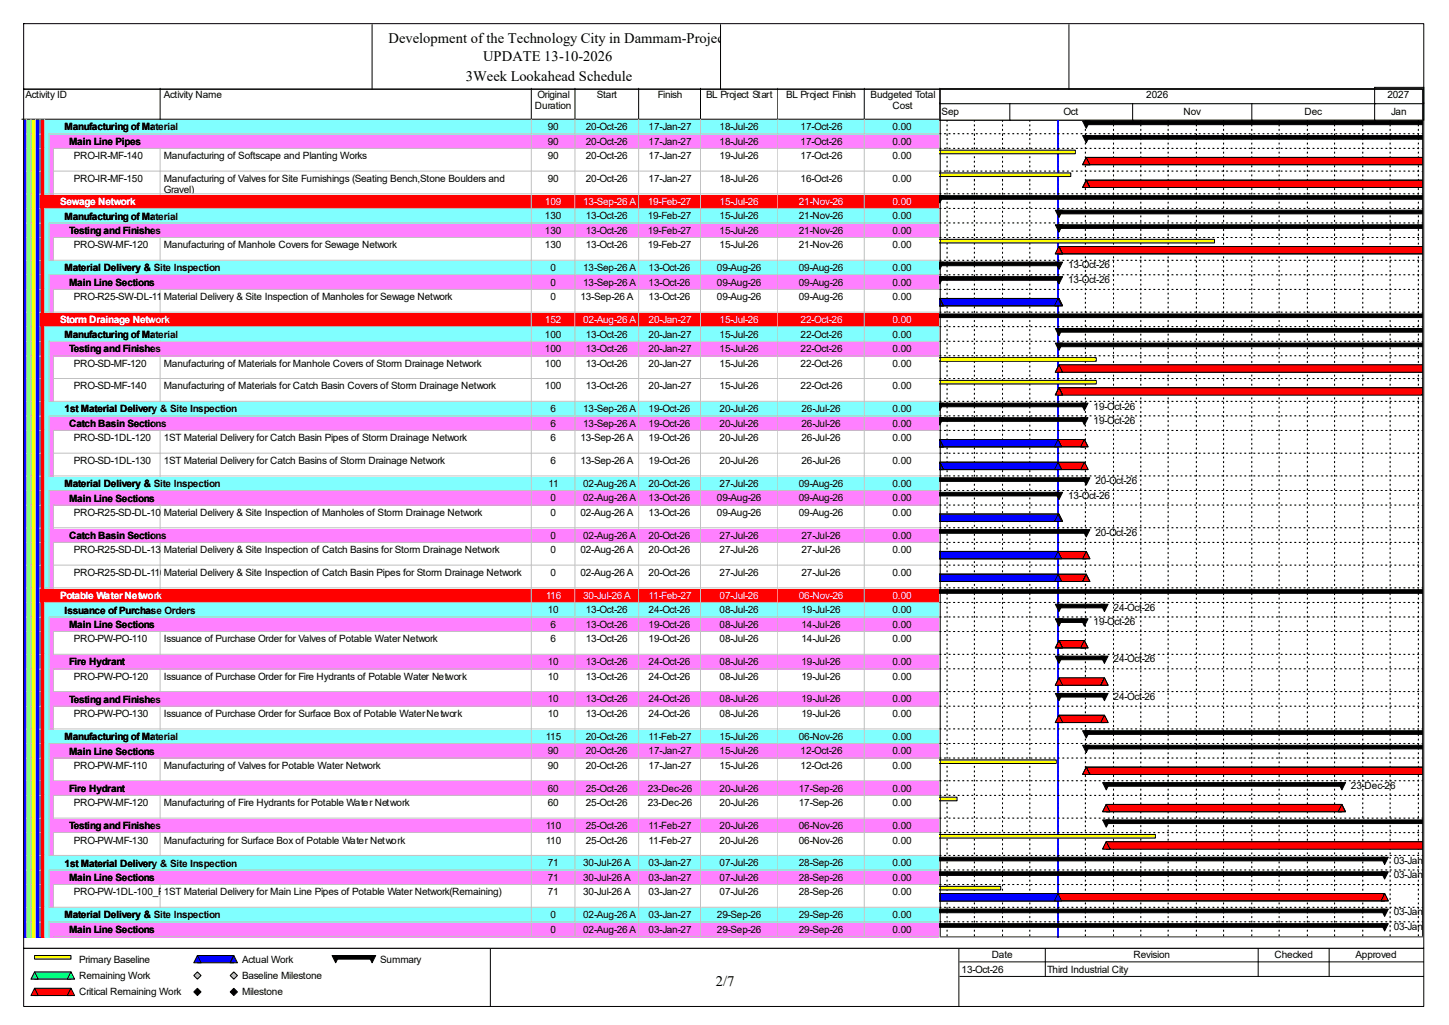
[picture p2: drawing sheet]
<svg xmlns="http://www.w3.org/2000/svg" width="420mm" height="297mm" viewBox="0 0 420 297" stroke-linecap="round" stroke-linejoin="round" font-family="sans-serif">
<defs><g id="words">
<g font-size="4.2">
<text x="112.6" y="12.4">Development of the Technology City in Dammam-Project</text>
<text x="140" y="17.7">UPDATE 13-10-2026</text>
<text x="135" y="23.5">3Week Lookahead Schedule</text>
<text x="207.5" y="285.6">2/7</text>
</g>
<g font-size="2.9">
<text x="7.4" y="28.4">Activity ID</text>
<text x="47.5" y="28.4">Activity Name</text>
<text x="155.8" y="28.4">Original</text>
<text x="173" y="28.4">Start</text>
<text x="190.7" y="28.4">Finish</text>
<text x="204.6" y="28.4">BL Project Start</text>
<text x="227.8" y="28.4">BL Project Finish</text>
<text x="252.3" y="28.4">Budgeted Total</text>
<text x="332.2" y="28.4">2026</text>
<text x="402.1" y="28.4">2027</text>
<text x="155.1" y="31.6">Duration</text>
<text x="258.7" y="31.6">Cost</text>
<text x="272.9" y="33.2">Sep</text>
<text x="308.3" y="33.2">Oct</text>
<text x="343.1" y="33.2">Nov</text>
<text x="378.1" y="33.2">Dec</text>
<text x="403.2" y="33.2">Jan</text>
<text x="18.7" y="37.8">Manufacturing of Material</text>
<text x="20" y="42">Main Line Pipes</text>
<text x="158.7" y="37.7">90</text>
<text x="158.7" y="41.9">90</text>
<text x="169.8" y="37.7">20-Oct-26</text>
<text x="169.8" y="41.9">20-Oct-26</text>
<text x="188" y="37.7">17-Jan-27</text>
<text x="188" y="41.9">17-Jan-27</text>
<text x="208.6" y="37.7">18-Jul-26</text>
<text x="208.6" y="41.9">18-Jul-26</text>
<text x="232" y="37.7">17-Oct-26</text>
<text x="232" y="41.9">17-Oct-26</text>
<text x="258.7" y="37.7">0.00</text>
<text x="258.7" y="41.9">0.00</text>
<text x="21.4" y="46.1">PRO-IR-MF-140</text>
<text x="47.5" y="46.1">Manufacturing of Softscape and Planting Works</text>
<text x="158.7" y="46.1">90</text>
<text x="169.8" y="46.1">20-Oct-26</text>
<text x="188" y="46.1">17-Jan-27</text>
<text x="208.6" y="46.1">19-Jul-26</text>
<text x="232" y="46.1">17-Oct-26</text>
<text x="258.7" y="46.1">0.00</text>
<text x="21.4" y="52.7">PRO-IR-MF-150</text>
<text x="47.5" y="52.7">Manufacturing of Valves for Site Furnishings (Seating Bench,Stone Boulders and</text>
<text x="158.7" y="52.7">90</text>
<text x="169.8" y="52.7">20-Oct-26</text>
<text x="188" y="52.7">17-Jan-27</text>
<text x="208.6" y="52.7">18-Jul-26</text>
<text x="232" y="52.7">16-Oct-26</text>
<text x="258.7" y="52.7">0.00</text>
<text x="47.5" y="55.9">Gravel)</text>
<text x="18.7" y="63.6">Manufacturing of Material</text>
<text x="157.9" y="63.5">130</text>
<text x="169.8" y="63.5">13-Oct-26</text>
<text x="187.7" y="63.5">19-Feb-27</text>
<text x="208.6" y="63.5">15-Jul-26</text>
<text x="231.5" y="63.5">21-Nov-26</text>
<text x="258.7" y="63.5">0.00</text>
<text x="20" y="67.9">Testing and Finishes</text>
<text x="21.4" y="72">PRO-SW-MF-120</text>
<text x="47.5" y="72">Manufacturing of Manhole Covers for Sewage Network</text>
<text x="157.9" y="67.8">130</text>
<text x="157.9" y="72">130</text>
<text x="169.8" y="67.8">13-Oct-26</text>
<text x="169.8" y="72">13-Oct-26</text>
<text x="187.7" y="67.8">19-Feb-27</text>
<text x="187.7" y="72">19-Feb-27</text>
<text x="208.6" y="67.8">15-Jul-26</text>
<text x="208.6" y="72">15-Jul-26</text>
<text x="231.5" y="67.8">21-Nov-26</text>
<text x="231.5" y="72">21-Nov-26</text>
<text x="258.7" y="67.8">0.00</text>
<text x="258.7" y="72">0.00</text>
<text x="309.6" y="77.8">13-Oct-26</text>
<text x="18.7" y="78.7">Material Delivery &amp; Site Inspection</text>
<text x="20" y="82.9">Main Line Sections</text>
<text x="159.6" y="78.6">0</text>
<text x="159.6" y="82.8">0</text>
<text x="169" y="78.6">13-Sep-26 A</text>
<text x="169" y="82.8">13-Sep-26 A</text>
<text x="188" y="78.6">13-Oct-26</text>
<text x="188" y="82.8">13-Oct-26</text>
<text x="207.8" y="78.6">09-Aug-26</text>
<text x="207.8" y="82.8">09-Aug-26</text>
<text x="231.5" y="78.6">09-Aug-26</text>
<text x="231.5" y="82.8">09-Aug-26</text>
<text x="258.7" y="78.6">0.00</text>
<text x="258.7" y="82.8">0.00</text>
<text x="309.6" y="82">13-Oct-26</text>
<text x="21.4" y="87">PRO-R25-SW-DL-110Material Delivery &amp; Site Inspection of Manholes for Sewage Network</text>
<text x="159.6" y="87">0</text>
<text x="168.2" y="87">13-Sep-26 A</text>
<text x="188" y="87">13-Oct-26</text>
<text x="207.8" y="87">09-Aug-26</text>
<text x="231.5" y="87">09-Aug-26</text>
<text x="258.7" y="87">0.00</text>
<text x="18.7" y="97.9">Manufacturing of Material</text>
<text x="157.9" y="97.8">100</text>
<text x="169.8" y="97.8">13-Oct-26</text>
<text x="188" y="97.8">20-Jan-27</text>
<text x="208.6" y="97.8">15-Jul-26</text>
<text x="232" y="97.8">22-Oct-26</text>
<text x="258.7" y="97.8">0.00</text>
<text x="20" y="102.1">Testing and Finishes</text>
<text x="21.4" y="106.3">PRO-SD-MF-120</text>
<text x="47.5" y="106.3">Manufacturing of Materials for Manhole Covers of Storm Drainage Network</text>
<text x="157.9" y="102">100</text>
<text x="157.9" y="106.3">100</text>
<text x="169.8" y="102">13-Oct-26</text>
<text x="169.8" y="106.3">13-Oct-26</text>
<text x="188" y="102">20-Jan-27</text>
<text x="188" y="106.3">20-Jan-27</text>
<text x="208.6" y="102">15-Jul-26</text>
<text x="208.6" y="106.3">15-Jul-26</text>
<text x="232" y="102">22-Oct-26</text>
<text x="232" y="106.3">22-Oct-26</text>
<text x="258.7" y="102">0.00</text>
<text x="258.7" y="106.3">0.00</text>
<text x="21.4" y="112.9">PRO-SD-MF-140</text>
<text x="47.5" y="112.9">Manufacturing of Materials for Catch Basin Covers of Storm Drainage Network</text>
<text x="157.9" y="112.9">100</text>
<text x="169.8" y="112.9">13-Oct-26</text>
<text x="188" y="112.9">20-Jan-27</text>
<text x="208.6" y="112.9">15-Jul-26</text>
<text x="232" y="112.9">22-Oct-26</text>
<text x="258.7" y="112.9">0.00</text>
<text x="18.7" y="119.5">1st Material Delivery &amp; Site Inspection</text>
<text x="159.6" y="119.4">6</text>
<text x="169" y="119.4">13-Sep-26 A</text>
<text x="188" y="119.4">19-Oct-26</text>
<text x="208.6" y="119.4">20-Jul-26</text>
<text x="232.3" y="119.4">26-Jul-26</text>
<text x="258.7" y="119.4">0.00</text>
<text x="316.9" y="118.7">19-Oct-26</text>
<text x="20" y="123.7">Catch Basin Sections</text>
<text x="159.6" y="123.7">6</text>
<text x="169" y="123.7">13-Sep-26 A</text>
<text x="188" y="123.7">19-Oct-26</text>
<text x="208.6" y="123.7">20-Jul-26</text>
<text x="232.3" y="123.7">26-Jul-26</text>
<text x="258.7" y="123.7">0.00</text>
<text x="316.9" y="122.9">19-Oct-26</text>
<text x="21.4" y="127.9">PRO-SD-1DL-120</text>
<text x="47.5" y="127.9">1ST Material Delivery for Catch Basin Pipes of Storm Drainage Network</text>
<text x="159.6" y="127.9">6</text>
<text x="168.2" y="127.9">13-Sep-26 A</text>
<text x="188" y="127.9">19-Oct-26</text>
<text x="208.6" y="127.9">20-Jul-26</text>
<text x="232.3" y="127.9">26-Jul-26</text>
<text x="258.7" y="127.9">0.00</text>
<text x="21.4" y="134.5">PRO-SD-1DL-130</text>
<text x="47.5" y="134.5">1ST Material Delivery for Catch Basins of Storm Drainage Network</text>
<text x="159.6" y="134.5">6</text>
<text x="168.2" y="134.5">13-Sep-26 A</text>
<text x="188" y="134.5">19-Oct-26</text>
<text x="208.6" y="134.5">20-Jul-26</text>
<text x="232.3" y="134.5">26-Jul-26</text>
<text x="258.7" y="134.5">0.00</text>
<text x="18.7" y="141.1">Material Delivery &amp; Site Inspection</text>
<text x="159" y="141.1">11</text>
<text x="169" y="141.1">02-Aug-26 A</text>
<text x="188" y="141.1">20-Oct-26</text>
<text x="208.6" y="141.1">27-Jul-26</text>
<text x="231.5" y="141.1">09-Aug-26</text>
<text x="258.7" y="141.1">0.00</text>
<text x="317.5" y="140.3">20-Oct-26</text>
<text x="20" y="145.4">Main Line Sections</text>
<text x="21.4" y="149.5">PRO-R25-SD-DL-100Material Delivery &amp; Site Inspection of Manholes of Storm Drainage Network</text>
<text x="159.6" y="145.3">0</text>
<text x="159.6" y="149.5">0</text>
<text x="168.2" y="149.5">02-Aug-26 A</text>
<text x="169" y="145.3">02-Aug-26 A</text>
<text x="188" y="145.3">13-Oct-26</text>
<text x="188" y="149.5">13-Oct-26</text>
<text x="207.8" y="145.3">09-Aug-26</text>
<text x="207.8" y="149.5">09-Aug-26</text>
<text x="231.5" y="145.3">09-Aug-26</text>
<text x="231.5" y="149.5">09-Aug-26</text>
<text x="258.7" y="145.3">0.00</text>
<text x="258.7" y="149.5">0.00</text>
<text x="309.6" y="144.5">13-Oct-26</text>
<text x="317.5" y="155.3">20-Oct-26</text>
<text x="20" y="156.2">Catch Basin Sections</text>
<text x="21.4" y="160.3">PRO-R25-SD-DL-130Material Delivery &amp; Site Inspection of Catch Basins for Storm Drainage Network</text>
<text x="159.6" y="156.1">0</text>
<text x="159.6" y="160.3">0</text>
<text x="168.2" y="160.3">02-Aug-26 A</text>
<text x="169" y="156.1">02-Aug-26 A</text>
<text x="188" y="156.1">20-Oct-26</text>
<text x="188" y="160.3">20-Oct-26</text>
<text x="208.6" y="156.1">27-Jul-26</text>
<text x="208.6" y="160.3">27-Jul-26</text>
<text x="232.3" y="156.1">27-Jul-26</text>
<text x="232.3" y="160.3">27-Jul-26</text>
<text x="258.7" y="156.1">0.00</text>
<text x="258.7" y="160.3">0.00</text>
<text x="21.4" y="166.9">PRO-R25-SD-DL-110Material Delivery &amp; Site Inspection of Catch Basin Pipes for Storm Drainage Network</text>
<text x="159.6" y="166.9">0</text>
<text x="168.2" y="166.9">02-Aug-26 A</text>
<text x="188" y="166.9">20-Oct-26</text>
<text x="208.6" y="166.9">27-Jul-26</text>
<text x="232.3" y="166.9">27-Jul-26</text>
<text x="258.7" y="166.9">0.00</text>
<text x="18.7" y="177.8">Issuance of Purchase Orders</text>
<text x="158.7" y="177.7">10</text>
<text x="169.8" y="177.7">13-Oct-26</text>
<text x="188" y="177.7">24-Oct-26</text>
<text x="208.6" y="177.7">08-Jul-26</text>
<text x="232.3" y="177.7">19-Jul-26</text>
<text x="258.7" y="177.7">0.00</text>
<text x="322.7" y="176.9">24-Oct-26</text>
<text x="20" y="182">Main Line Sections</text>
<text x="159.6" y="181.9">6</text>
<text x="169.8" y="181.9">13-Oct-26</text>
<text x="188" y="181.9">19-Oct-26</text>
<text x="208.6" y="181.9">08-Jul-26</text>
<text x="232.3" y="181.9">14-Jul-26</text>
<text x="258.7" y="181.9">0.00</text>
<text x="316.9" y="181.1">19-Oct-26</text>
<text x="21.4" y="186.1">PRO-PW-PO-110</text>
<text x="47.5" y="186.1">Issuance of Purchase Order for Valves of Potable Water Network</text>
<text x="159.6" y="186.1">6</text>
<text x="169.8" y="186.1">13-Oct-26</text>
<text x="188" y="186.1">19-Oct-26</text>
<text x="208.6" y="186.1">08-Jul-26</text>
<text x="232.3" y="186.1">14-Jul-26</text>
<text x="258.7" y="186.1">0.00</text>
<text x="322.7" y="191.9">24-Oct-26</text>
<text x="20" y="192.8">Fire Hydrant</text>
<text x="21.4" y="197">PRO-PW-PO-120</text>
<text x="47.5" y="197">Issuance of Purchase Order for Fire Hydrants of Potable Water Network</text>
<text x="158.7" y="192.7">10</text>
<text x="158.7" y="197">10</text>
<text x="169.8" y="192.7">13-Oct-26</text>
<text x="169.8" y="197">13-Oct-26</text>
<text x="188" y="192.7">24-Oct-26</text>
<text x="188" y="197">24-Oct-26</text>
<text x="208.6" y="192.7">08-Jul-26</text>
<text x="208.6" y="197">08-Jul-26</text>
<text x="232.3" y="192.7">19-Jul-26</text>
<text x="232.3" y="197">19-Jul-26</text>
<text x="258.7" y="192.7">0.00</text>
<text x="258.7" y="197">0.00</text>
<text x="20" y="203.6">Testing and Finishes</text>
<text x="158.7" y="203.5">10</text>
<text x="169.8" y="203.5">13-Oct-26</text>
<text x="188" y="203.5">24-Oct-26</text>
<text x="208.6" y="203.5">08-Jul-26</text>
<text x="232.3" y="203.5">19-Jul-26</text>
<text x="258.7" y="203.5">0.00</text>
<text x="322.7" y="202.8">24-Oct-26</text>
<text x="21.4" y="207.8">PRO-PW-PO-130</text>
<text x="47.5" y="207.8">Issuance of Purchase Order for Surface Box of Potable Water Network</text>
<text x="158.7" y="207.8">10</text>
<text x="169.8" y="207.8">13-Oct-26</text>
<text x="188" y="207.8">24-Oct-26</text>
<text x="208.6" y="207.8">08-Jul-26</text>
<text x="232.3" y="207.8">19-Jul-26</text>
<text x="258.7" y="207.8">0.00</text>
<text x="18.7" y="214.5">Manufacturing of Material</text>
<text x="158.2" y="214.4">115</text>
<text x="169.8" y="214.4">20-Oct-26</text>
<text x="188" y="214.4">11-Feb-27</text>
<text x="208.6" y="214.4">15-Jul-26</text>
<text x="231.5" y="214.4">06-Nov-26</text>
<text x="258.7" y="214.4">0.00</text>
<text x="20" y="218.7">Main Line Sections</text>
<text x="158.7" y="218.6">90</text>
<text x="169.8" y="218.6">20-Oct-26</text>
<text x="188" y="218.6">17-Jan-27</text>
<text x="208.6" y="218.6">15-Jul-26</text>
<text x="232" y="218.6">12-Oct-26</text>
<text x="258.7" y="218.6">0.00</text>
<text x="21.4" y="222.8">PRO-PW-MF-110</text>
<text x="47.5" y="222.8">Manufacturing of Valves for Potable Water Network</text>
<text x="158.7" y="222.8">90</text>
<text x="169.8" y="222.8">20-Oct-26</text>
<text x="188" y="222.8">17-Jan-27</text>
<text x="208.6" y="222.8">15-Jul-26</text>
<text x="232" y="222.8">12-Oct-26</text>
<text x="258.7" y="222.8">0.00</text>
<text x="20" y="229.5">Fire Hydrant</text>
<text x="21.4" y="233.6">PRO-PW-MF-120</text>
<text x="47.5" y="233.6">Manufacturing of Fire Hydrants for Potable Water Network</text>
<text x="158.7" y="229.4">60</text>
<text x="158.7" y="233.6">60</text>
<text x="169.8" y="229.4">25-Oct-26</text>
<text x="169.8" y="233.6">25-Oct-26</text>
<text x="187.7" y="229.4">23-Dec-26</text>
<text x="187.7" y="233.6">23-Dec-26</text>
<text x="208.6" y="229.4">20-Jul-26</text>
<text x="208.6" y="233.6">20-Jul-26</text>
<text x="231.5" y="229.4">17-Sep-26</text>
<text x="231.5" y="233.6">17-Sep-26</text>
<text x="258.7" y="229.4">0.00</text>
<text x="258.7" y="233.6">0.00</text>
<text x="391.6" y="228.6">23-Dec-26</text>
<text x="20" y="240.3">Testing and Finishes</text>
<text x="21.4" y="244.4">PRO-PW-MF-130</text>
<text x="47.5" y="244.4">Manufacturing for Surface Box of Potable Water Network</text>
<text x="158.2" y="240.2">110</text>
<text x="158.2" y="244.4">110</text>
<text x="169.8" y="240.2">25-Oct-26</text>
<text x="169.8" y="244.4">25-Oct-26</text>
<text x="188" y="240.2">11-Feb-27</text>
<text x="188" y="244.4">11-Feb-27</text>
<text x="208.6" y="240.2">20-Jul-26</text>
<text x="208.6" y="244.4">20-Jul-26</text>
<text x="231.5" y="240.2">06-Nov-26</text>
<text x="231.5" y="244.4">06-Nov-26</text>
<text x="258.7" y="240.2">0.00</text>
<text x="258.7" y="244.4">0.00</text>
<text x="18.7" y="251.1">1st Material Delivery &amp; Site Inspection</text>
<text x="158.7" y="251">71</text>
<text x="169" y="251">30-Jul-26 A</text>
<text x="188" y="251">03-Jan-27</text>
<text x="208.6" y="251">07-Jul-26</text>
<text x="231.5" y="251">28-Sep-26</text>
<text x="258.7" y="251">0.00</text>
<text x="404" y="250.2">03-Jan-27</text>
<text x="20" y="255.3">Main Line Sections</text>
<text x="158.7" y="255.2">71</text>
<text x="169" y="255.2">30-Jul-26 A</text>
<text x="188" y="255.2">03-Jan-27</text>
<text x="208.6" y="255.2">07-Jul-26</text>
<text x="231.5" y="255.2">28-Sep-26</text>
<text x="258.7" y="255.2">0.00</text>
<text x="404" y="254.5">03-Jan-27</text>
<text x="21.4" y="259.5">PRO-PW-1DL-100_R1ST Material Delivery for Main Line Pipes of Potable Water Network(Remaining)</text>
<text x="158.7" y="259.5">71</text>
<text x="169" y="259.5">30-Jul-26 A</text>
<text x="188" y="259.5">03-Jan-27</text>
<text x="208.6" y="259.5">07-Jul-26</text>
<text x="231.5" y="259.5">28-Sep-26</text>
<text x="258.7" y="259.5">0.00</text>
<text x="18.7" y="266.1">Material Delivery &amp; Site Inspection</text>
<text x="159.6" y="266.1">0</text>
<text x="169" y="266.1">02-Aug-26 A</text>
<text x="188" y="266.1">03-Jan-27</text>
<text x="207.8" y="266.1">29-Sep-26</text>
<text x="231.5" y="266.1">29-Sep-26</text>
<text x="258.7" y="266.1">0.00</text>
<text x="404" y="265.3">03-Jan-27</text>
<text x="404" y="269.5">03-Jan-27</text>
<text x="20" y="270.3">Main Line Sections</text>
<text x="159.6" y="270.3">0</text>
<text x="169" y="270.3">02-Aug-26 A</text>
<text x="188" y="270.3">03-Jan-27</text>
<text x="207.8" y="270.3">29-Sep-26</text>
<text x="231.5" y="270.3">29-Sep-26</text>
<text x="258.7" y="270.3">0.00</text>
<text x="22.9" y="279">Primary Baseline</text>
<text x="70.1" y="279">Actual Work</text>
<text x="110.2" y="279">Summary</text>
<text x="278.7" y="281.9">13-Oct-26</text>
<text x="287.4" y="277.7">Date</text>
<text x="303.5" y="281.9">Third Industrial City</text>
<text x="328.5" y="277.7">Revision</text>
<text x="369.4" y="277.7">Checked</text>
<text x="392.9" y="277.7">Approved</text>
<text x="22.9" y="283.7">Remaining Work</text>
<text x="70.1" y="283.7">Baseline Milestone</text>
<text x="22.9" y="288.5">Critical Remaining Work</text>
<text x="70.1" y="288.5">Milestone</text>
</g>
<g font-size="2.9" fill="#fff">
<text x="17.4" y="59.4">Sewage Network</text>
<text x="157.9" y="59.3">109</text>
<text x="169" y="59.3">13-Sep-26 A</text>
<text x="187.7" y="59.3">19-Feb-27</text>
<text x="208.6" y="59.3">15-Jul-26</text>
<text x="231.5" y="59.3">21-Nov-26</text>
<text x="258.7" y="59.3">0.00</text>
<text x="17.4" y="93.7">Storm Drainage Network</text>
<text x="157.9" y="93.6">152</text>
<text x="169" y="93.6">02-Aug-26 A</text>
<text x="188" y="93.6">20-Jan-27</text>
<text x="208.6" y="93.6">15-Jul-26</text>
<text x="232" y="93.6">22-Oct-26</text>
<text x="258.7" y="93.6">0.00</text>
<text x="17.4" y="173.6">Potable Water Network</text>
<text x="158.2" y="173.5">116</text>
<text x="169" y="173.5">30-Jul-26 A</text>
<text x="188" y="173.5">11-Feb-27</text>
<text x="208.6" y="173.5">07-Jul-26</text>
<text x="231.5" y="173.5">06-Nov-26</text>
<text x="258.7" y="173.5">0.00</text>
</g>
</g></defs>
<path d="M46.4 25.6v8.9h-40.1" fill="none" stroke="#000" stroke-width=".29"/>
<path d="M46.7 25.6h107.6v9.2h-107.6z" fill="#fff"/>
<path d="M154 25.6v8.9h-107.6" fill="none" stroke="#000" stroke-width=".29"/>
<path d="M154.3 25.6h12.6v9.2h-12.6z" fill="#fff"/>
<path d="M166.7 25.6v8.9h-12.7" fill="none" stroke="#000" stroke-width=".29"/>
<path d="M166.9 25.6h18.5v9.2h-18.5z" fill="#fff"/>
<path d="M185.1 25.6v8.9h-18.4" fill="none" stroke="#000" stroke-width=".29"/>
<path d="M185.4 25.6h17.9v9.2h-17.9z" fill="#fff"/>
<path d="M203 25.6v8.9h-17.9" fill="none" stroke="#000" stroke-width=".29"/>
<path d="M203.3 25.6h22.4v9.2h-22.4z" fill="#fff"/>
<path d="M225.5 25.6v8.9h-22.5" fill="none" stroke="#000" stroke-width=".29"/>
<path d="M225.7 25.6h25.1v9.2h-25.1z" fill="#fff"/>
<path d="M250.5 25.6v8.9h-25" fill="none" stroke="#000" stroke-width=".29"/>
<path d="M250.8 25.6h21.9v9.2h-21.9z" fill="#fff"/>
<path d="M272.4 25.6v8.9h-21.9" fill="none" stroke="#000" stroke-width=".29"/>
<path d="M6.6 34.8h1.3v4.2h-1.3z" fill="#00f"/>
<path d="M7.6 34.5v4.5" fill="none" stroke="#c0c0c0" stroke-width=".29"/>
<path d="M7.9 34.8h1.3v4.2h-1.3z" fill="#80ff80"/>
<path d="M9 34.5v4.5" fill="none" stroke="#c0c0c0" stroke-width=".29"/>
<path d="M9.2 34.8h1.3v4.2h-1.3z" fill="#ff0"/>
<path d="M10.3 34.5v4.5" fill="none" stroke="#c0c0c0" stroke-width=".29"/>
<path d="M10.5 34.8h1.4v4.2h-1.4z" fill="#00f"/>
<path d="M11.6 34.5v4.5" fill="none" stroke="#c0c0c0" stroke-width=".29"/>
<path d="M11.9 34.8h1.3v4.2h-1.3z" fill="#f00"/>
<path d="M12.9 34.5v4.5" fill="none" stroke="#c0c0c0" stroke-width=".29"/>
<path d="M13.2 34.8h33.5v4.2h-33.5z" fill="#80ffff"/>
<path d="M14.2 38.8h32.5" fill="none" stroke="#c0c0c0" stroke-width=".29"/>
<path d="M46.7 34.8h107.6v4.2h-107.6z" fill="#80ffff"/>
<path d="M154 34.5v4.3h-107.3" fill="none" stroke="#c0c0c0" stroke-width=".29"/>
<path d="M154.3 34.8h12.6v4.2h-12.6z" fill="#80ffff"/>
<path d="M166.7 34.5v4.3h-12.4" fill="none" stroke="#c0c0c0" stroke-width=".29"/>
<path d="M166.9 34.8h18.5v4.2h-18.5z" fill="#80ffff"/>
<path d="M185.1 34.5v4.3h-18.2" fill="none" stroke="#c0c0c0" stroke-width=".29"/>
<path d="M185.4 34.8h17.9v4.2h-17.9z" fill="#80ffff"/>
<path d="M203 34.5v4.3h-17.6" fill="none" stroke="#c0c0c0" stroke-width=".29"/>
<path d="M203.3 34.8h22.4v4.2h-22.4z" fill="#80ffff"/>
<path d="M225.5 34.5v4.3h-22.2" fill="none" stroke="#c0c0c0" stroke-width=".29"/>
<path d="M225.7 34.8h25.1v4.2h-25.1z" fill="#80ffff"/>
<path d="M250.5 34.5v4.3h-24.8" fill="none" stroke="#c0c0c0" stroke-width=".29"/>
<path d="M250.8 34.8h21.9v4.2h-21.9z" fill="#80ffff"/>
<path d="M272.4 34.5v4.3h-21.6" fill="none" stroke="#c0c0c0" stroke-width=".29"/>
<path d="M6.6 39h1.3v4.3h-1.3z" fill="#00f"/>
<path d="M7.6 38.8v4.4" fill="none" stroke="#c0c0c0" stroke-width=".29"/>
<path d="M7.9 39h1.3v4.3h-1.3z" fill="#80ff80"/>
<path d="M9 38.8v4.4" fill="none" stroke="#c0c0c0" stroke-width=".29"/>
<path d="M9.2 39h1.3v4.3h-1.3z" fill="#ff0"/>
<path d="M10.3 38.8v4.4" fill="none" stroke="#c0c0c0" stroke-width=".29"/>
<path d="M10.5 39h1.4v4.3h-1.4z" fill="#00f"/>
<path d="M11.6 38.8v4.4" fill="none" stroke="#c0c0c0" stroke-width=".29"/>
<path d="M11.9 39h1.3v4.3h-1.3z" fill="#f00"/>
<path d="M12.9 38.8v4.4" fill="none" stroke="#c0c0c0" stroke-width=".29"/>
<path d="M13.2 39h1.3v4.3h-1.3z" fill="#80ffff"/>
<path d="M14.2 38.8v4.4" fill="none" stroke="#c0c0c0" stroke-width=".29"/>
<path d="M14.5 39h32.2v4.3h-32.2z" fill="#ff80ff"/>
<path d="M15.6 43h31.1" fill="none" stroke="#c0c0c0" stroke-width=".29"/>
<path d="M46.7 39h107.6v4.3h-107.6z" fill="#ff80ff"/>
<path d="M154 38.8v4.2h-107.3" fill="none" stroke="#c0c0c0" stroke-width=".29"/>
<path d="M154.3 39h12.6v4.3h-12.6z" fill="#ff80ff"/>
<path d="M166.7 38.8v4.2h-12.4" fill="none" stroke="#c0c0c0" stroke-width=".29"/>
<path d="M166.9 39h18.5v4.3h-18.5z" fill="#ff80ff"/>
<path d="M185.1 38.8v4.2h-18.2" fill="none" stroke="#c0c0c0" stroke-width=".29"/>
<path d="M185.4 39h17.9v4.3h-17.9z" fill="#ff80ff"/>
<path d="M203 38.8v4.2h-17.6" fill="none" stroke="#c0c0c0" stroke-width=".29"/>
<path d="M203.3 39h22.4v4.3h-22.4z" fill="#ff80ff"/>
<path d="M225.5 38.8v4.2h-22.2" fill="none" stroke="#c0c0c0" stroke-width=".29"/>
<path d="M225.7 39h25.1v4.3h-25.1z" fill="#ff80ff"/>
<path d="M250.5 38.8v4.2h-24.8" fill="none" stroke="#c0c0c0" stroke-width=".29"/>
<path d="M250.8 39h21.9v4.3h-21.9z" fill="#ff80ff"/>
<path d="M272.4 38.8v4.2h-21.6" fill="none" stroke="#c0c0c0" stroke-width=".29"/>
<path d="M6.6 43.3h1.3v6.5h-1.3z" fill="#00f"/>
<path d="M7.6 43v6.8" fill="none" stroke="#c0c0c0" stroke-width=".29"/>
<path d="M7.9 43.3h1.3v6.5h-1.3z" fill="#80ff80"/>
<path d="M9 43v6.8" fill="none" stroke="#c0c0c0" stroke-width=".29"/>
<path d="M9.2 43.3h1.3v6.5h-1.3z" fill="#ff0"/>
<path d="M10.3 43v6.8" fill="none" stroke="#c0c0c0" stroke-width=".29"/>
<path d="M10.5 43.3h1.4v6.5h-1.4z" fill="#00f"/>
<path d="M11.6 43v6.8" fill="none" stroke="#c0c0c0" stroke-width=".29"/>
<path d="M11.9 43.3h1.3v6.5h-1.3z" fill="#f00"/>
<path d="M12.9 43v6.8" fill="none" stroke="#c0c0c0" stroke-width=".29"/>
<path d="M13.2 43.3h1.3v6.5h-1.3z" fill="#80ffff"/>
<path d="M14.2 43v6.8" fill="none" stroke="#c0c0c0" stroke-width=".29"/>
<path d="M14.5 43.3h1.3v6.5h-1.3z" fill="#ff80ff"/>
<path d="M15.6 43v6.8" fill="none" stroke="#c0c0c0" stroke-width=".29"/>
<path d="M15.8 43.3h30.9v6.5h-30.9z" fill="#fff"/>
<path d="M15.6 49.6h31.1M46.4 43v6.8" fill="none" stroke="#c0c0c0" stroke-width=".29"/>
<path d="M46.7 43.3h107.6v6.5h-107.6z" fill="#fff"/>
<path d="M154 43v6.6h-107.3" fill="none" stroke="#c0c0c0" stroke-width=".29"/>
<path d="M154.3 43.3h12.6v6.5h-12.6z" fill="#fff"/>
<path d="M166.7 43v6.6h-12.4" fill="none" stroke="#c0c0c0" stroke-width=".29"/>
<path d="M166.9 43.3h18.5v6.5h-18.5z" fill="#fff"/>
<path d="M185.1 43v6.6h-18.2" fill="none" stroke="#c0c0c0" stroke-width=".29"/>
<path d="M185.4 43.3h17.9v6.5h-17.9z" fill="#fff"/>
<path d="M203 43v6.6h-17.6" fill="none" stroke="#c0c0c0" stroke-width=".29"/>
<path d="M203.3 43.3h22.4v6.5h-22.4z" fill="#fff"/>
<path d="M225.5 43v6.6h-22.2" fill="none" stroke="#c0c0c0" stroke-width=".29"/>
<path d="M225.7 43.3h25.1v6.5h-25.1z" fill="#fff"/>
<path d="M250.5 43v6.6h-24.8" fill="none" stroke="#c0c0c0" stroke-width=".29"/>
<path d="M250.8 43.3h21.9v6.5h-21.9z" fill="#fff"/>
<path d="M272.4 43v6.6h-21.6" fill="none" stroke="#c0c0c0" stroke-width=".29"/>
<path d="M6.6 49.8h1.3v6.6h-1.3z" fill="#00f"/>
<path d="M7.6 49.6v6.8" fill="none" stroke="#c0c0c0" stroke-width=".29"/>
<path d="M7.9 49.8h1.3v6.6h-1.3z" fill="#80ff80"/>
<path d="M9 49.6v6.8" fill="none" stroke="#c0c0c0" stroke-width=".29"/>
<path d="M9.2 49.8h1.3v6.6h-1.3z" fill="#ff0"/>
<path d="M10.3 49.6v6.8" fill="none" stroke="#c0c0c0" stroke-width=".29"/>
<path d="M10.5 49.8h1.4v6.6h-1.4z" fill="#00f"/>
<path d="M11.6 49.6v6.8" fill="none" stroke="#c0c0c0" stroke-width=".29"/>
<path d="M11.9 49.8h1.3v6.6h-1.3z" fill="#f00"/>
<path d="M12.9 49.6v6.8" fill="none" stroke="#c0c0c0" stroke-width=".29"/>
<path d="M13.2 49.8h1.3v6.6h-1.3z" fill="#80ffff"/>
<path d="M12.9 56.2h1.6M14.2 49.6v6.8" fill="none" stroke="#c0c0c0" stroke-width=".29"/>
<path d="M14.5 49.8h1.3v6.6h-1.3z" fill="#ff80ff"/>
<path d="M14.2 56.2h1.6M15.6 49.6v6.8" fill="none" stroke="#c0c0c0" stroke-width=".29"/>
<path d="M15.8 49.8h30.9v6.6h-30.9z" fill="#fff"/>
<path d="M15.6 56.2h31.1M46.4 49.6v6.8" fill="none" stroke="#c0c0c0" stroke-width=".29"/>
<path d="M46.7 49.8h107.6v6.6h-107.6z" fill="#fff"/>
<path d="M154 49.6v6.6h-107.3" fill="none" stroke="#c0c0c0" stroke-width=".29"/>
<path d="M154.3 49.8h12.6v6.6h-12.6z" fill="#fff"/>
<path d="M166.7 49.6v6.6h-12.4" fill="none" stroke="#c0c0c0" stroke-width=".29"/>
<path d="M166.9 49.8h18.5v6.6h-18.5z" fill="#fff"/>
<path d="M185.1 49.6v6.6h-18.2" fill="none" stroke="#c0c0c0" stroke-width=".29"/>
<path d="M185.4 49.8h17.9v6.6h-17.9z" fill="#fff"/>
<path d="M203 49.6v6.6h-17.6" fill="none" stroke="#c0c0c0" stroke-width=".29"/>
<path d="M203.3 49.8h22.4v6.6h-22.4z" fill="#fff"/>
<path d="M225.5 49.6v6.6h-22.2" fill="none" stroke="#c0c0c0" stroke-width=".29"/>
<path d="M225.7 49.8h25.1v6.6h-25.1z" fill="#fff"/>
<path d="M250.5 49.6v6.6h-24.8" fill="none" stroke="#c0c0c0" stroke-width=".29"/>
<path d="M250.8 49.8h21.9v6.6h-21.9z" fill="#fff"/>
<path d="M272.4 49.6v6.6h-21.6" fill="none" stroke="#c0c0c0" stroke-width=".29"/>
<path d="M6.6 56.4h1.3v4.3h-1.3z" fill="#00f"/>
<path d="M7.6 56.2v4.4" fill="none" stroke="#c0c0c0" stroke-width=".29"/>
<path d="M7.9 56.4h1.3v4.3h-1.3z" fill="#80ff80"/>
<path d="M9 56.2v4.4" fill="none" stroke="#c0c0c0" stroke-width=".29"/>
<path d="M9.2 56.4h1.3v4.3h-1.3z" fill="#ff0"/>
<path d="M10.3 56.2v4.4" fill="none" stroke="#c0c0c0" stroke-width=".29"/>
<path d="M10.5 56.4h1.4v4.3h-1.4z" fill="#00f"/>
<path d="M11.6 56.2v4.4" fill="none" stroke="#c0c0c0" stroke-width=".29"/>
<path d="M11.9 56.4h34.8v4.3h-34.8z" fill="#f00"/>
<path d="M12.9 60.4h33.8" fill="none" stroke="#c0c0c0" stroke-width=".29"/>
<path d="M46.7 56.4h107.6v4.3h-107.6z" fill="#f00"/>
<path d="M154 56.2v4.2h-107.3" fill="none" stroke="#c0c0c0" stroke-width=".29"/>
<path d="M154.3 56.4h12.6v4.3h-12.6z" fill="#f00"/>
<path d="M166.7 56.2v4.2h-12.4" fill="none" stroke="#c0c0c0" stroke-width=".29"/>
<path d="M166.9 56.4h18.5v4.3h-18.5z" fill="#f00"/>
<path d="M185.1 56.2v4.2h-18.2" fill="none" stroke="#c0c0c0" stroke-width=".29"/>
<path d="M185.4 56.4h17.9v4.3h-17.9z" fill="#f00"/>
<path d="M203 56.2v4.2h-17.6" fill="none" stroke="#c0c0c0" stroke-width=".29"/>
<path d="M203.3 56.4h22.4v4.3h-22.4z" fill="#f00"/>
<path d="M225.5 56.2v4.2h-22.2" fill="none" stroke="#c0c0c0" stroke-width=".29"/>
<path d="M225.7 56.4h25.1v4.3h-25.1z" fill="#f00"/>
<path d="M250.5 56.2v4.2h-24.8" fill="none" stroke="#c0c0c0" stroke-width=".29"/>
<path d="M250.8 56.4h21.9v4.3h-21.9z" fill="#f00"/>
<path d="M272.4 56.2v4.2h-21.6" fill="none" stroke="#c0c0c0" stroke-width=".29"/>
<path d="M6.6 60.7h1.3v4.2h-1.3z" fill="#00f"/>
<path d="M7.6 60.4v4.5" fill="none" stroke="#c0c0c0" stroke-width=".29"/>
<path d="M7.9 60.7h1.3v4.2h-1.3z" fill="#80ff80"/>
<path d="M9 60.4v4.5" fill="none" stroke="#c0c0c0" stroke-width=".29"/>
<path d="M9.2 60.7h1.3v4.2h-1.3z" fill="#ff0"/>
<path d="M10.3 60.4v4.5" fill="none" stroke="#c0c0c0" stroke-width=".29"/>
<path d="M10.5 60.7h1.4v4.2h-1.4z" fill="#00f"/>
<path d="M11.6 60.4v4.5" fill="none" stroke="#c0c0c0" stroke-width=".29"/>
<path d="M11.9 60.7h1.3v4.2h-1.3z" fill="#f00"/>
<path d="M12.9 60.4v4.5" fill="none" stroke="#c0c0c0" stroke-width=".29"/>
<path d="M13.2 60.7h33.5v4.2h-33.5z" fill="#80ffff"/>
<path d="M14.2 64.6h32.5" fill="none" stroke="#c0c0c0" stroke-width=".29"/>
<path d="M46.7 60.7h107.6v4.2h-107.6z" fill="#80ffff"/>
<path d="M154 60.4v4.2h-107.3" fill="none" stroke="#c0c0c0" stroke-width=".29"/>
<path d="M154.3 60.7h12.6v4.2h-12.6z" fill="#80ffff"/>
<path d="M166.7 60.4v4.2h-12.4" fill="none" stroke="#c0c0c0" stroke-width=".29"/>
<path d="M166.9 60.7h18.5v4.2h-18.5z" fill="#80ffff"/>
<path d="M185.1 60.4v4.2h-18.2" fill="none" stroke="#c0c0c0" stroke-width=".29"/>
<path d="M185.4 60.7h17.9v4.2h-17.9z" fill="#80ffff"/>
<path d="M203 60.4v4.2h-17.6" fill="none" stroke="#c0c0c0" stroke-width=".29"/>
<path d="M203.3 60.7h22.4v4.2h-22.4z" fill="#80ffff"/>
<path d="M225.5 60.4v4.2h-22.2" fill="none" stroke="#c0c0c0" stroke-width=".29"/>
<path d="M225.7 60.7h25.1v4.2h-25.1z" fill="#80ffff"/>
<path d="M250.5 60.4v4.2h-24.8" fill="none" stroke="#c0c0c0" stroke-width=".29"/>
<path d="M250.8 60.7h21.9v4.2h-21.9z" fill="#80ffff"/>
<path d="M272.4 60.4v4.2h-21.6" fill="none" stroke="#c0c0c0" stroke-width=".29"/>
<path d="M6.6 64.9h1.3v4.2h-1.3z" fill="#00f"/>
<path d="M7.6 64.6v4.5" fill="none" stroke="#c0c0c0" stroke-width=".29"/>
<path d="M7.9 64.9h1.3v4.2h-1.3z" fill="#80ff80"/>
<path d="M9 64.6v4.5" fill="none" stroke="#c0c0c0" stroke-width=".29"/>
<path d="M9.2 64.9h1.3v4.2h-1.3z" fill="#ff0"/>
<path d="M10.3 64.6v4.5" fill="none" stroke="#c0c0c0" stroke-width=".29"/>
<path d="M10.5 64.9h1.4v4.2h-1.4z" fill="#00f"/>
<path d="M11.6 64.6v4.5" fill="none" stroke="#c0c0c0" stroke-width=".29"/>
<path d="M11.9 64.9h1.3v4.2h-1.3z" fill="#f00"/>
<path d="M12.9 64.6v4.5" fill="none" stroke="#c0c0c0" stroke-width=".29"/>
<path d="M13.2 64.9h1.3v4.2h-1.3z" fill="#80ffff"/>
<path d="M14.2 64.6v4.5" fill="none" stroke="#c0c0c0" stroke-width=".29"/>
<path d="M14.5 64.9h32.2v4.2h-32.2z" fill="#ff80ff"/>
<path d="M15.6 68.8h31.1" fill="none" stroke="#c0c0c0" stroke-width=".29"/>
<path d="M46.7 64.9h107.6v4.2h-107.6z" fill="#ff80ff"/>
<path d="M154 64.6v4.2h-107.3" fill="none" stroke="#c0c0c0" stroke-width=".29"/>
<path d="M154.3 64.9h12.6v4.2h-12.6z" fill="#ff80ff"/>
<path d="M166.7 64.6v4.2h-12.4" fill="none" stroke="#c0c0c0" stroke-width=".29"/>
<path d="M166.9 64.9h18.5v4.2h-18.5z" fill="#ff80ff"/>
<path d="M185.1 64.6v4.2h-18.2" fill="none" stroke="#c0c0c0" stroke-width=".29"/>
<path d="M185.4 64.9h17.9v4.2h-17.9z" fill="#ff80ff"/>
<path d="M203 64.6v4.2h-17.6" fill="none" stroke="#c0c0c0" stroke-width=".29"/>
<path d="M203.3 64.9h22.4v4.2h-22.4z" fill="#ff80ff"/>
<path d="M225.5 64.6v4.2h-22.2" fill="none" stroke="#c0c0c0" stroke-width=".29"/>
<path d="M225.7 64.9h25.1v4.2h-25.1z" fill="#ff80ff"/>
<path d="M250.5 64.6v4.2h-24.8" fill="none" stroke="#c0c0c0" stroke-width=".29"/>
<path d="M250.8 64.9h21.9v4.2h-21.9z" fill="#ff80ff"/>
<path d="M272.4 64.6v4.2h-21.6" fill="none" stroke="#c0c0c0" stroke-width=".29"/>
<path d="M6.6 69.1h1.3v6.6h-1.3z" fill="#00f"/>
<path d="M7.6 68.8v6.9" fill="none" stroke="#c0c0c0" stroke-width=".29"/>
<path d="M7.9 69.1h1.3v6.6h-1.3z" fill="#80ff80"/>
<path d="M9 68.8v6.9" fill="none" stroke="#c0c0c0" stroke-width=".29"/>
<path d="M9.2 69.1h1.3v6.6h-1.3z" fill="#ff0"/>
<path d="M10.3 68.8v6.9" fill="none" stroke="#c0c0c0" stroke-width=".29"/>
<path d="M10.5 69.1h1.4v6.6h-1.4z" fill="#00f"/>
<path d="M11.6 68.8v6.9" fill="none" stroke="#c0c0c0" stroke-width=".29"/>
<path d="M11.9 69.1h1.3v6.6h-1.3z" fill="#f00"/>
<path d="M12.9 68.8v6.9" fill="none" stroke="#c0c0c0" stroke-width=".29"/>
<path d="M13.2 69.1h1.3v6.6h-1.3z" fill="#80ffff"/>
<path d="M14.2 68.8v6.9" fill="none" stroke="#c0c0c0" stroke-width=".29"/>
<path d="M14.5 69.1h1.3v6.6h-1.3z" fill="#ff80ff"/>
<path d="M14.2 75.4h1.6M15.6 68.8v6.9" fill="none" stroke="#c0c0c0" stroke-width=".29"/>
<path d="M15.8 69.1h30.9v6.6h-30.9z" fill="#fff"/>
<path d="M15.6 75.4h31.1M46.4 68.8v6.9" fill="none" stroke="#c0c0c0" stroke-width=".29"/>
<path d="M46.7 69.1h107.6v6.6h-107.6z" fill="#fff"/>
<path d="M154 68.8v6.6h-107.3" fill="none" stroke="#c0c0c0" stroke-width=".29"/>
<path d="M154.3 69.1h12.6v6.6h-12.6z" fill="#fff"/>
<path d="M166.7 68.8v6.6h-12.4" fill="none" stroke="#c0c0c0" stroke-width=".29"/>
<path d="M166.9 69.1h18.5v6.6h-18.5z" fill="#fff"/>
<path d="M185.1 68.8v6.6h-18.2" fill="none" stroke="#c0c0c0" stroke-width=".29"/>
<path d="M185.4 69.1h17.9v6.6h-17.9z" fill="#fff"/>
<path d="M203 68.8v6.6h-17.6" fill="none" stroke="#c0c0c0" stroke-width=".29"/>
<path d="M203.3 69.1h22.4v6.6h-22.4z" fill="#fff"/>
<path d="M225.5 68.8v6.6h-22.2" fill="none" stroke="#c0c0c0" stroke-width=".29"/>
<path d="M225.7 69.1h25.1v6.6h-25.1z" fill="#fff"/>
<path d="M250.5 68.8v6.6h-24.8" fill="none" stroke="#c0c0c0" stroke-width=".29"/>
<path d="M250.8 69.1h21.9v6.6h-21.9z" fill="#fff"/>
<path d="M272.4 68.8v6.6h-21.6" fill="none" stroke="#c0c0c0" stroke-width=".29"/>
<path d="M6.6 75.7h1.3v4.2h-1.3z" fill="#00f"/>
<path d="M7.6 75.4v4.5" fill="none" stroke="#c0c0c0" stroke-width=".29"/>
<path d="M7.9 75.7h1.3v4.2h-1.3z" fill="#80ff80"/>
<path d="M9 75.4v4.5" fill="none" stroke="#c0c0c0" stroke-width=".29"/>
<path d="M9.2 75.7h1.3v4.2h-1.3z" fill="#ff0"/>
<path d="M10.3 75.4v4.5" fill="none" stroke="#c0c0c0" stroke-width=".29"/>
<path d="M10.5 75.7h1.4v4.2h-1.4z" fill="#00f"/>
<path d="M11.6 75.4v4.5" fill="none" stroke="#c0c0c0" stroke-width=".29"/>
<path d="M11.9 75.7h1.3v4.2h-1.3z" fill="#f00"/>
<path d="M12.9 75.4v4.5" fill="none" stroke="#c0c0c0" stroke-width=".29"/>
<path d="M13.2 75.7h33.5v4.2h-33.5z" fill="#80ffff"/>
<path d="M14.2 79.6h32.5" fill="none" stroke="#c0c0c0" stroke-width=".29"/>
<path d="M46.7 75.7h107.6v4.2h-107.6z" fill="#80ffff"/>
<path d="M154 75.4v4.2h-107.3" fill="none" stroke="#c0c0c0" stroke-width=".29"/>
<path d="M154.3 75.7h12.6v4.2h-12.6z" fill="#80ffff"/>
<path d="M166.7 75.4v4.2h-12.4" fill="none" stroke="#c0c0c0" stroke-width=".29"/>
<path d="M166.9 75.7h18.5v4.2h-18.5z" fill="#80ffff"/>
<path d="M185.1 75.4v4.2h-18.2" fill="none" stroke="#c0c0c0" stroke-width=".29"/>
<path d="M185.4 75.7h17.9v4.2h-17.9z" fill="#80ffff"/>
<path d="M203 75.4v4.2h-17.6" fill="none" stroke="#c0c0c0" stroke-width=".29"/>
<path d="M203.3 75.7h22.4v4.2h-22.4z" fill="#80ffff"/>
<path d="M225.5 75.4v4.2h-22.2" fill="none" stroke="#c0c0c0" stroke-width=".29"/>
<path d="M225.7 75.7h25.1v4.2h-25.1z" fill="#80ffff"/>
<path d="M250.5 75.4v4.2h-24.8" fill="none" stroke="#c0c0c0" stroke-width=".29"/>
<path d="M250.8 75.7h21.9v4.2h-21.9z" fill="#80ffff"/>
<path d="M272.4 75.4v4.2h-21.6" fill="none" stroke="#c0c0c0" stroke-width=".29"/>
<path d="M6.6 79.9h1.3v4.2h-1.3z" fill="#00f"/>
<path d="M7.6 79.6v4.5" fill="none" stroke="#c0c0c0" stroke-width=".29"/>
<path d="M7.9 79.9h1.3v4.2h-1.3z" fill="#80ff80"/>
<path d="M9 79.6v4.5" fill="none" stroke="#c0c0c0" stroke-width=".29"/>
<path d="M9.2 79.9h1.3v4.2h-1.3z" fill="#ff0"/>
<path d="M10.3 79.6v4.5" fill="none" stroke="#c0c0c0" stroke-width=".29"/>
<path d="M10.5 79.9h1.4v4.2h-1.4z" fill="#00f"/>
<path d="M11.6 79.6v4.5" fill="none" stroke="#c0c0c0" stroke-width=".29"/>
<path d="M11.9 79.9h1.3v4.2h-1.3z" fill="#f00"/>
<path d="M12.9 79.6v4.5" fill="none" stroke="#c0c0c0" stroke-width=".29"/>
<path d="M13.2 79.9h1.3v4.2h-1.3z" fill="#80ffff"/>
<path d="M14.2 79.6v4.5" fill="none" stroke="#c0c0c0" stroke-width=".29"/>
<path d="M14.5 79.9h32.2v4.2h-32.2z" fill="#ff80ff"/>
<path d="M15.6 83.9h31.1" fill="none" stroke="#c0c0c0" stroke-width=".29"/>
<path d="M46.7 79.9h107.6v4.2h-107.6z" fill="#ff80ff"/>
<path d="M154 79.6v4.3h-107.3" fill="none" stroke="#c0c0c0" stroke-width=".29"/>
<path d="M154.3 79.9h12.6v4.2h-12.6z" fill="#ff80ff"/>
<path d="M166.7 79.6v4.3h-12.4" fill="none" stroke="#c0c0c0" stroke-width=".29"/>
<path d="M166.9 79.9h18.5v4.2h-18.5z" fill="#ff80ff"/>
<path d="M185.1 79.6v4.3h-18.2" fill="none" stroke="#c0c0c0" stroke-width=".29"/>
<path d="M185.4 79.9h17.9v4.2h-17.9z" fill="#ff80ff"/>
<path d="M203 79.6v4.3h-17.6" fill="none" stroke="#c0c0c0" stroke-width=".29"/>
<path d="M203.3 79.9h22.4v4.2h-22.4z" fill="#ff80ff"/>
<path d="M225.5 79.6v4.3h-22.2" fill="none" stroke="#c0c0c0" stroke-width=".29"/>
<path d="M225.7 79.9h25.1v4.2h-25.1z" fill="#ff80ff"/>
<path d="M250.5 79.6v4.3h-24.8" fill="none" stroke="#c0c0c0" stroke-width=".29"/>
<path d="M250.8 79.9h21.9v4.2h-21.9z" fill="#ff80ff"/>
<path d="M272.4 79.6v4.3h-21.6" fill="none" stroke="#c0c0c0" stroke-width=".29"/>
<path d="M6.6 84.1h1.3v6.6h-1.3z" fill="#00f"/>
<path d="M7.6 83.9v6.8" fill="none" stroke="#c0c0c0" stroke-width=".29"/>
<path d="M7.9 84.1h1.3v6.6h-1.3z" fill="#80ff80"/>
<path d="M9 83.9v6.8" fill="none" stroke="#c0c0c0" stroke-width=".29"/>
<path d="M9.2 84.1h1.3v6.6h-1.3z" fill="#ff0"/>
<path d="M10.3 83.9v6.8" fill="none" stroke="#c0c0c0" stroke-width=".29"/>
<path d="M10.5 84.1h1.4v6.6h-1.4z" fill="#00f"/>
<path d="M11.6 83.9v6.8" fill="none" stroke="#c0c0c0" stroke-width=".29"/>
<path d="M11.9 84.1h1.3v6.6h-1.3z" fill="#f00"/>
<path d="M12.9 83.9v6.8" fill="none" stroke="#c0c0c0" stroke-width=".29"/>
<path d="M13.2 84.1h1.3v6.6h-1.3z" fill="#80ffff"/>
<path d="M12.9 90.4h1.6M14.2 83.9v6.8" fill="none" stroke="#c0c0c0" stroke-width=".29"/>
<path d="M14.5 84.1h1.3v6.6h-1.3z" fill="#ff80ff"/>
<path d="M14.2 90.4h1.6M15.6 83.9v6.8" fill="none" stroke="#c0c0c0" stroke-width=".29"/>
<path d="M15.8 84.1h30.9v6.6h-30.9z" fill="#fff"/>
<path d="M15.6 90.4h31.1M46.4 83.9v6.8" fill="none" stroke="#c0c0c0" stroke-width=".29"/>
<path d="M46.7 84.1h107.6v6.6h-107.6z" fill="#fff"/>
<path d="M154 83.9v6.5h-107.3" fill="none" stroke="#c0c0c0" stroke-width=".29"/>
<path d="M154.3 84.1h12.6v6.6h-12.6z" fill="#fff"/>
<path d="M166.7 83.9v6.5h-12.4" fill="none" stroke="#c0c0c0" stroke-width=".29"/>
<path d="M166.9 84.1h18.5v6.6h-18.5z" fill="#fff"/>
<path d="M185.1 83.9v6.5h-18.2" fill="none" stroke="#c0c0c0" stroke-width=".29"/>
<path d="M185.4 84.1h17.9v6.6h-17.9z" fill="#fff"/>
<path d="M203 83.9v6.5h-17.6" fill="none" stroke="#c0c0c0" stroke-width=".29"/>
<path d="M203.3 84.1h22.4v6.6h-22.4z" fill="#fff"/>
<path d="M225.5 83.9v6.5h-22.2" fill="none" stroke="#c0c0c0" stroke-width=".29"/>
<path d="M225.7 84.1h25.1v6.6h-25.1z" fill="#fff"/>
<path d="M250.5 83.9v6.5h-24.8" fill="none" stroke="#c0c0c0" stroke-width=".29"/>
<path d="M250.8 84.1h21.9v6.6h-21.9z" fill="#fff"/>
<path d="M272.4 83.9v6.5h-21.6" fill="none" stroke="#c0c0c0" stroke-width=".29"/>
<path d="M6.6 90.7h1.3v4.2h-1.3z" fill="#00f"/>
<path d="M7.6 90.4v4.5" fill="none" stroke="#c0c0c0" stroke-width=".29"/>
<path d="M7.9 90.7h1.3v4.2h-1.3z" fill="#80ff80"/>
<path d="M9 90.4v4.5" fill="none" stroke="#c0c0c0" stroke-width=".29"/>
<path d="M9.2 90.7h1.3v4.2h-1.3z" fill="#ff0"/>
<path d="M10.3 90.4v4.5" fill="none" stroke="#c0c0c0" stroke-width=".29"/>
<path d="M10.5 90.7h1.4v4.2h-1.4z" fill="#00f"/>
<path d="M11.6 90.4v4.5" fill="none" stroke="#c0c0c0" stroke-width=".29"/>
<path d="M11.9 90.7h34.8v4.2h-34.8z" fill="#f00"/>
<path d="M12.9 94.7h33.8" fill="none" stroke="#c0c0c0" stroke-width=".29"/>
<path d="M46.7 90.7h107.6v4.2h-107.6z" fill="#f00"/>
<path d="M154 90.4v4.3h-107.3" fill="none" stroke="#c0c0c0" stroke-width=".29"/>
<path d="M154.3 90.7h12.6v4.2h-12.6z" fill="#f00"/>
<path d="M166.7 90.4v4.3h-12.4" fill="none" stroke="#c0c0c0" stroke-width=".29"/>
<path d="M166.9 90.7h18.5v4.2h-18.5z" fill="#f00"/>
<path d="M185.1 90.4v4.3h-18.2" fill="none" stroke="#c0c0c0" stroke-width=".29"/>
<path d="M185.4 90.7h17.9v4.2h-17.9z" fill="#f00"/>
<path d="M203 90.4v4.3h-17.6" fill="none" stroke="#c0c0c0" stroke-width=".29"/>
<path d="M203.3 90.7h22.4v4.2h-22.4z" fill="#f00"/>
<path d="M225.5 90.4v4.3h-22.2" fill="none" stroke="#c0c0c0" stroke-width=".29"/>
<path d="M225.7 90.7h25.1v4.2h-25.1z" fill="#f00"/>
<path d="M250.5 90.4v4.3h-24.8" fill="none" stroke="#c0c0c0" stroke-width=".29"/>
<path d="M250.8 90.7h21.9v4.2h-21.9z" fill="#f00"/>
<path d="M272.4 90.4v4.3h-21.6" fill="none" stroke="#c0c0c0" stroke-width=".29"/>
<path d="M6.6 94.9h1.3v4.2h-1.3z" fill="#00f"/>
<path d="M7.6 94.7v4.4" fill="none" stroke="#c0c0c0" stroke-width=".29"/>
<path d="M7.9 94.9h1.3v4.2h-1.3z" fill="#80ff80"/>
<path d="M9 94.7v4.4" fill="none" stroke="#c0c0c0" stroke-width=".29"/>
<path d="M9.2 94.9h1.3v4.2h-1.3z" fill="#ff0"/>
<path d="M10.3 94.7v4.4" fill="none" stroke="#c0c0c0" stroke-width=".29"/>
<path d="M10.5 94.9h1.4v4.2h-1.4z" fill="#00f"/>
<path d="M11.6 94.7v4.4" fill="none" stroke="#c0c0c0" stroke-width=".29"/>
<path d="M11.9 94.9h1.3v4.2h-1.3z" fill="#f00"/>
<path d="M12.9 94.7v4.4" fill="none" stroke="#c0c0c0" stroke-width=".29"/>
<path d="M13.2 94.9h33.5v4.2h-33.5z" fill="#80ffff"/>
<path d="M14.2 98.9h32.5" fill="none" stroke="#c0c0c0" stroke-width=".29"/>
<path d="M46.7 94.9h107.6v4.2h-107.6z" fill="#80ffff"/>
<path d="M154 94.7v4.2h-107.3" fill="none" stroke="#c0c0c0" stroke-width=".29"/>
<path d="M154.3 94.9h12.6v4.2h-12.6z" fill="#80ffff"/>
<path d="M166.7 94.7v4.2h-12.4" fill="none" stroke="#c0c0c0" stroke-width=".29"/>
<path d="M166.9 94.9h18.5v4.2h-18.5z" fill="#80ffff"/>
<path d="M185.1 94.7v4.2h-18.2" fill="none" stroke="#c0c0c0" stroke-width=".29"/>
<path d="M185.4 94.9h17.9v4.2h-17.9z" fill="#80ffff"/>
<path d="M203 94.7v4.2h-17.6" fill="none" stroke="#c0c0c0" stroke-width=".29"/>
<path d="M203.3 94.9h22.4v4.2h-22.4z" fill="#80ffff"/>
<path d="M225.5 94.7v4.2h-22.2" fill="none" stroke="#c0c0c0" stroke-width=".29"/>
<path d="M225.7 94.9h25.1v4.2h-25.1z" fill="#80ffff"/>
<path d="M250.5 94.7v4.2h-24.8" fill="none" stroke="#c0c0c0" stroke-width=".29"/>
<path d="M250.8 94.9h21.9v4.2h-21.9z" fill="#80ffff"/>
<path d="M272.4 94.7v4.2h-21.6" fill="none" stroke="#c0c0c0" stroke-width=".29"/>
<path d="M6.6 99.1h1.3v4.3h-1.3z" fill="#00f"/>
<path d="M7.6 98.9v4.5" fill="none" stroke="#c0c0c0" stroke-width=".29"/>
<path d="M7.9 99.1h1.3v4.3h-1.3z" fill="#80ff80"/>
<path d="M9 98.9v4.5" fill="none" stroke="#c0c0c0" stroke-width=".29"/>
<path d="M9.2 99.1h1.3v4.3h-1.3z" fill="#ff0"/>
<path d="M10.3 98.9v4.5" fill="none" stroke="#c0c0c0" stroke-width=".29"/>
<path d="M10.5 99.1h1.4v4.3h-1.4z" fill="#00f"/>
<path d="M11.6 98.9v4.5" fill="none" stroke="#c0c0c0" stroke-width=".29"/>
<path d="M11.9 99.1h1.3v4.3h-1.3z" fill="#f00"/>
<path d="M12.9 98.9v4.5" fill="none" stroke="#c0c0c0" stroke-width=".29"/>
<path d="M13.2 99.1h1.3v4.3h-1.3z" fill="#80ffff"/>
<path d="M14.2 98.9v4.5" fill="none" stroke="#c0c0c0" stroke-width=".29"/>
<path d="M14.5 99.1h32.2v4.3h-32.2z" fill="#ff80ff"/>
<path d="M15.6 103.1h31.1" fill="none" stroke="#c0c0c0" stroke-width=".29"/>
<path d="M46.7 99.1h107.6v4.3h-107.6z" fill="#ff80ff"/>
<path d="M154 98.9v4.2h-107.3" fill="none" stroke="#c0c0c0" stroke-width=".29"/>
<path d="M154.3 99.1h12.6v4.3h-12.6z" fill="#ff80ff"/>
<path d="M166.7 98.9v4.2h-12.4" fill="none" stroke="#c0c0c0" stroke-width=".29"/>
<path d="M166.9 99.1h18.5v4.3h-18.5z" fill="#ff80ff"/>
<path d="M185.1 98.9v4.2h-18.2" fill="none" stroke="#c0c0c0" stroke-width=".29"/>
<path d="M185.4 99.1h17.9v4.3h-17.9z" fill="#ff80ff"/>
<path d="M203 98.9v4.2h-17.6" fill="none" stroke="#c0c0c0" stroke-width=".29"/>
<path d="M203.3 99.1h22.4v4.3h-22.4z" fill="#ff80ff"/>
<path d="M225.5 98.9v4.2h-22.2" fill="none" stroke="#c0c0c0" stroke-width=".29"/>
<path d="M225.7 99.1h25.1v4.3h-25.1z" fill="#ff80ff"/>
<path d="M250.5 98.9v4.2h-24.8" fill="none" stroke="#c0c0c0" stroke-width=".29"/>
<path d="M250.8 99.1h21.9v4.3h-21.9z" fill="#ff80ff"/>
<path d="M272.4 98.9v4.2h-21.6" fill="none" stroke="#c0c0c0" stroke-width=".29"/>
<path d="M6.6 103.4h1.3v6.5h-1.3z" fill="#00f"/>
<path d="M7.6 103.1v6.9" fill="none" stroke="#c0c0c0" stroke-width=".29"/>
<path d="M7.9 103.4h1.3v6.5h-1.3z" fill="#80ff80"/>
<path d="M9 103.1v6.9" fill="none" stroke="#c0c0c0" stroke-width=".29"/>
<path d="M9.2 103.4h1.3v6.5h-1.3z" fill="#ff0"/>
<path d="M10.3 103.1v6.9" fill="none" stroke="#c0c0c0" stroke-width=".29"/>
<path d="M10.5 103.4h1.4v6.5h-1.4z" fill="#00f"/>
<path d="M11.6 103.1v6.9" fill="none" stroke="#c0c0c0" stroke-width=".29"/>
<path d="M11.9 103.4h1.3v6.5h-1.3z" fill="#f00"/>
<path d="M12.9 103.1v6.9" fill="none" stroke="#c0c0c0" stroke-width=".29"/>
<path d="M13.2 103.4h1.3v6.5h-1.3z" fill="#80ffff"/>
<path d="M14.2 103.1v6.9" fill="none" stroke="#c0c0c0" stroke-width=".29"/>
<path d="M14.5 103.4h1.3v6.5h-1.3z" fill="#ff80ff"/>
<path d="M15.6 103.1v6.9" fill="none" stroke="#c0c0c0" stroke-width=".29"/>
<path d="M15.8 103.4h30.9v6.5h-30.9z" fill="#fff"/>
<path d="M15.6 109.7h31.1M46.4 103.1v6.9" fill="none" stroke="#c0c0c0" stroke-width=".29"/>
<path d="M46.7 103.4h107.6v6.5h-107.6z" fill="#fff"/>
<path d="M154 103.1v6.6h-107.3" fill="none" stroke="#c0c0c0" stroke-width=".29"/>
<path d="M154.3 103.4h12.6v6.5h-12.6z" fill="#fff"/>
<path d="M166.7 103.1v6.6h-12.4" fill="none" stroke="#c0c0c0" stroke-width=".29"/>
<path d="M166.9 103.4h18.5v6.5h-18.5z" fill="#fff"/>
<path d="M185.1 103.1v6.6h-18.2" fill="none" stroke="#c0c0c0" stroke-width=".29"/>
<path d="M185.4 103.4h17.9v6.5h-17.9z" fill="#fff"/>
<path d="M203 103.1v6.6h-17.6" fill="none" stroke="#c0c0c0" stroke-width=".29"/>
<path d="M203.3 103.4h22.4v6.5h-22.4z" fill="#fff"/>
<path d="M225.5 103.1v6.6h-22.2" fill="none" stroke="#c0c0c0" stroke-width=".29"/>
<path d="M225.7 103.4h25.1v6.5h-25.1z" fill="#fff"/>
<path d="M250.5 103.1v6.6h-24.8" fill="none" stroke="#c0c0c0" stroke-width=".29"/>
<path d="M250.8 103.4h21.9v6.5h-21.9z" fill="#fff"/>
<path d="M272.4 103.1v6.6h-21.6" fill="none" stroke="#c0c0c0" stroke-width=".29"/>
<path d="M6.6 109.9h1.3v6.6h-1.3z" fill="#00f"/>
<path d="M7.6 109.7v6.9" fill="none" stroke="#c0c0c0" stroke-width=".29"/>
<path d="M7.9 109.9h1.3v6.6h-1.3z" fill="#80ff80"/>
<path d="M9 109.7v6.9" fill="none" stroke="#c0c0c0" stroke-width=".29"/>
<path d="M9.2 109.9h1.3v6.6h-1.3z" fill="#ff0"/>
<path d="M10.3 109.7v6.9" fill="none" stroke="#c0c0c0" stroke-width=".29"/>
<path d="M10.5 109.9h1.4v6.6h-1.4z" fill="#00f"/>
<path d="M11.6 109.7v6.9" fill="none" stroke="#c0c0c0" stroke-width=".29"/>
<path d="M11.9 109.9h1.3v6.6h-1.3z" fill="#f00"/>
<path d="M12.9 109.7v6.9" fill="none" stroke="#c0c0c0" stroke-width=".29"/>
<path d="M13.2 109.9h1.3v6.6h-1.3z" fill="#80ffff"/>
<path d="M14.2 109.7v6.9" fill="none" stroke="#c0c0c0" stroke-width=".29"/>
<path d="M14.5 109.9h1.3v6.6h-1.3z" fill="#ff80ff"/>
<path d="M14.2 116.3h1.6M15.6 109.7v6.9" fill="none" stroke="#c0c0c0" stroke-width=".29"/>
<path d="M15.8 109.9h30.9v6.6h-30.9z" fill="#fff"/>
<path d="M15.6 116.3h31.1M46.4 109.7v6.9" fill="none" stroke="#c0c0c0" stroke-width=".29"/>
<path d="M46.7 109.9h107.6v6.6h-107.6z" fill="#fff"/>
<path d="M154 109.7v6.6h-107.3" fill="none" stroke="#c0c0c0" stroke-width=".29"/>
<path d="M154.3 109.9h12.6v6.6h-12.6z" fill="#fff"/>
<path d="M166.7 109.7v6.6h-12.4" fill="none" stroke="#c0c0c0" stroke-width=".29"/>
<path d="M166.9 109.9h18.5v6.6h-18.5z" fill="#fff"/>
<path d="M185.1 109.7v6.6h-18.2" fill="none" stroke="#c0c0c0" stroke-width=".29"/>
<path d="M185.4 109.9h17.9v6.6h-17.9z" fill="#fff"/>
<path d="M203 109.7v6.6h-17.6" fill="none" stroke="#c0c0c0" stroke-width=".29"/>
<path d="M203.3 109.9h22.4v6.6h-22.4z" fill="#fff"/>
<path d="M225.5 109.7v6.6h-22.2" fill="none" stroke="#c0c0c0" stroke-width=".29"/>
<path d="M225.7 109.9h25.1v6.6h-25.1z" fill="#fff"/>
<path d="M250.5 109.7v6.6h-24.8" fill="none" stroke="#c0c0c0" stroke-width=".29"/>
<path d="M250.8 109.9h21.9v6.6h-21.9z" fill="#fff"/>
<path d="M272.4 109.7v6.6h-21.6" fill="none" stroke="#c0c0c0" stroke-width=".29"/>
<path d="M6.6 116.5h1.3v4.3h-1.3z" fill="#00f"/>
<path d="M7.6 116.3v4.5" fill="none" stroke="#c0c0c0" stroke-width=".29"/>
<path d="M7.9 116.5h1.3v4.3h-1.3z" fill="#80ff80"/>
<path d="M9 116.3v4.5" fill="none" stroke="#c0c0c0" stroke-width=".29"/>
<path d="M9.2 116.5h1.3v4.3h-1.3z" fill="#ff0"/>
<path d="M10.3 116.3v4.5" fill="none" stroke="#c0c0c0" stroke-width=".29"/>
<path d="M10.5 116.5h1.4v4.3h-1.4z" fill="#00f"/>
<path d="M11.6 116.3v4.5" fill="none" stroke="#c0c0c0" stroke-width=".29"/>
<path d="M11.9 116.5h1.3v4.3h-1.3z" fill="#f00"/>
<path d="M12.9 116.3v4.5" fill="none" stroke="#c0c0c0" stroke-width=".29"/>
<path d="M13.2 116.5h33.5v4.3h-33.5z" fill="#80ffff"/>
<path d="M14.2 120.5h32.5" fill="none" stroke="#c0c0c0" stroke-width=".29"/>
<path d="M46.7 116.5h107.6v4.3h-107.6z" fill="#80ffff"/>
<path d="M154 116.3v4.2h-107.3" fill="none" stroke="#c0c0c0" stroke-width=".29"/>
<path d="M154.3 116.5h12.6v4.3h-12.6z" fill="#80ffff"/>
<path d="M166.7 116.3v4.2h-12.4" fill="none" stroke="#c0c0c0" stroke-width=".29"/>
<path d="M166.9 116.5h18.5v4.3h-18.5z" fill="#80ffff"/>
<path d="M185.1 116.3v4.2h-18.2" fill="none" stroke="#c0c0c0" stroke-width=".29"/>
<path d="M185.4 116.5h17.9v4.3h-17.9z" fill="#80ffff"/>
<path d="M203 116.3v4.2h-17.6" fill="none" stroke="#c0c0c0" stroke-width=".29"/>
<path d="M203.3 116.5h22.4v4.3h-22.4z" fill="#80ffff"/>
<path d="M225.5 116.3v4.2h-22.2" fill="none" stroke="#c0c0c0" stroke-width=".29"/>
<path d="M225.7 116.5h25.1v4.3h-25.1z" fill="#80ffff"/>
<path d="M250.5 116.3v4.2h-24.8" fill="none" stroke="#c0c0c0" stroke-width=".29"/>
<path d="M250.8 116.5h21.9v4.3h-21.9z" fill="#80ffff"/>
<path d="M272.4 116.3v4.2h-21.6" fill="none" stroke="#c0c0c0" stroke-width=".29"/>
<path d="M6.6 120.8h1.3v4.2h-1.3z" fill="#00f"/>
<path d="M7.6 120.5v4.5" fill="none" stroke="#c0c0c0" stroke-width=".29"/>
<path d="M7.9 120.8h1.3v4.2h-1.3z" fill="#80ff80"/>
<path d="M9 120.5v4.5" fill="none" stroke="#c0c0c0" stroke-width=".29"/>
<path d="M9.2 120.8h1.3v4.2h-1.3z" fill="#ff0"/>
<path d="M10.3 120.5v4.5" fill="none" stroke="#c0c0c0" stroke-width=".29"/>
<path d="M10.5 120.8h1.4v4.2h-1.4z" fill="#00f"/>
<path d="M11.6 120.5v4.5" fill="none" stroke="#c0c0c0" stroke-width=".29"/>
<path d="M11.9 120.8h1.3v4.2h-1.3z" fill="#f00"/>
<path d="M12.9 120.5v4.5" fill="none" stroke="#c0c0c0" stroke-width=".29"/>
<path d="M13.2 120.8h1.3v4.2h-1.3z" fill="#80ffff"/>
<path d="M14.2 120.5v4.5" fill="none" stroke="#c0c0c0" stroke-width=".29"/>
<path d="M14.5 120.8h32.2v4.2h-32.2z" fill="#ff80ff"/>
<path d="M15.6 124.7h31.1" fill="none" stroke="#c0c0c0" stroke-width=".29"/>
<path d="M46.7 120.8h107.6v4.2h-107.6z" fill="#ff80ff"/>
<path d="M154 120.5v4.2h-107.3" fill="none" stroke="#c0c0c0" stroke-width=".29"/>
<path d="M154.3 120.8h12.6v4.2h-12.6z" fill="#ff80ff"/>
<path d="M166.7 120.5v4.2h-12.4" fill="none" stroke="#c0c0c0" stroke-width=".29"/>
<path d="M166.9 120.8h18.5v4.2h-18.5z" fill="#ff80ff"/>
<path d="M185.1 120.5v4.2h-18.2" fill="none" stroke="#c0c0c0" stroke-width=".29"/>
<path d="M185.4 120.8h17.9v4.2h-17.9z" fill="#ff80ff"/>
<path d="M203 120.5v4.2h-17.6" fill="none" stroke="#c0c0c0" stroke-width=".29"/>
<path d="M203.3 120.8h22.4v4.2h-22.4z" fill="#ff80ff"/>
<path d="M225.5 120.5v4.2h-22.2" fill="none" stroke="#c0c0c0" stroke-width=".29"/>
<path d="M225.7 120.8h25.1v4.2h-25.1z" fill="#ff80ff"/>
<path d="M250.5 120.5v4.2h-24.8" fill="none" stroke="#c0c0c0" stroke-width=".29"/>
<path d="M250.8 120.8h21.9v4.2h-21.9z" fill="#ff80ff"/>
<path d="M272.4 120.5v4.2h-21.6" fill="none" stroke="#c0c0c0" stroke-width=".29"/>
<path d="M6.6 125h1.3v6.6h-1.3z" fill="#00f"/>
<path d="M7.6 124.7v6.9" fill="none" stroke="#c0c0c0" stroke-width=".29"/>
<path d="M7.9 125h1.3v6.6h-1.3z" fill="#80ff80"/>
<path d="M9 124.7v6.9" fill="none" stroke="#c0c0c0" stroke-width=".29"/>
<path d="M9.2 125h1.3v6.6h-1.3z" fill="#ff0"/>
<path d="M10.3 124.7v6.9" fill="none" stroke="#c0c0c0" stroke-width=".29"/>
<path d="M10.5 125h1.4v6.6h-1.4z" fill="#00f"/>
<path d="M11.6 124.7v6.9" fill="none" stroke="#c0c0c0" stroke-width=".29"/>
<path d="M11.9 125h1.3v6.6h-1.3z" fill="#f00"/>
<path d="M12.9 124.7v6.9" fill="none" stroke="#c0c0c0" stroke-width=".29"/>
<path d="M13.2 125h1.3v6.6h-1.3z" fill="#80ffff"/>
<path d="M14.2 124.7v6.9" fill="none" stroke="#c0c0c0" stroke-width=".29"/>
<path d="M14.5 125h1.3v6.6h-1.3z" fill="#ff80ff"/>
<path d="M15.6 124.7v6.9" fill="none" stroke="#c0c0c0" stroke-width=".29"/>
<path d="M15.8 125h30.9v6.6h-30.9z" fill="#fff"/>
<path d="M15.6 131.3h31.1M46.4 124.7v6.9" fill="none" stroke="#c0c0c0" stroke-width=".29"/>
<path d="M46.7 125h107.6v6.6h-107.6z" fill="#fff"/>
<path d="M154 124.7v6.6h-107.3" fill="none" stroke="#c0c0c0" stroke-width=".29"/>
<path d="M154.3 125h12.6v6.6h-12.6z" fill="#fff"/>
<path d="M166.7 124.7v6.6h-12.4" fill="none" stroke="#c0c0c0" stroke-width=".29"/>
<path d="M166.9 125h18.5v6.6h-18.5z" fill="#fff"/>
<path d="M185.1 124.7v6.6h-18.2" fill="none" stroke="#c0c0c0" stroke-width=".29"/>
<path d="M185.4 125h17.9v6.6h-17.9z" fill="#fff"/>
<path d="M203 124.7v6.6h-17.6" fill="none" stroke="#c0c0c0" stroke-width=".29"/>
<path d="M203.3 125h22.4v6.6h-22.4z" fill="#fff"/>
<path d="M225.5 124.7v6.6h-22.2" fill="none" stroke="#c0c0c0" stroke-width=".29"/>
<path d="M225.7 125h25.1v6.6h-25.1z" fill="#fff"/>
<path d="M250.5 124.7v6.6h-24.8" fill="none" stroke="#c0c0c0" stroke-width=".29"/>
<path d="M250.8 125h21.9v6.6h-21.9z" fill="#fff"/>
<path d="M272.4 124.7v6.6h-21.6" fill="none" stroke="#c0c0c0" stroke-width=".29"/>
<path d="M6.6 131.6h1.3v6.6h-1.3z" fill="#00f"/>
<path d="M7.6 131.3v6.9" fill="none" stroke="#c0c0c0" stroke-width=".29"/>
<path d="M7.9 131.6h1.3v6.6h-1.3z" fill="#80ff80"/>
<path d="M9 131.3v6.9" fill="none" stroke="#c0c0c0" stroke-width=".29"/>
<path d="M9.2 131.6h1.3v6.6h-1.3z" fill="#ff0"/>
<path d="M10.3 131.3v6.9" fill="none" stroke="#c0c0c0" stroke-width=".29"/>
<path d="M10.5 131.6h1.4v6.6h-1.4z" fill="#00f"/>
<path d="M11.6 131.3v6.9" fill="none" stroke="#c0c0c0" stroke-width=".29"/>
<path d="M11.9 131.6h1.3v6.6h-1.3z" fill="#f00"/>
<path d="M12.9 131.3v6.9" fill="none" stroke="#c0c0c0" stroke-width=".29"/>
<path d="M13.2 131.6h1.3v6.6h-1.3z" fill="#80ffff"/>
<path d="M14.2 131.3v6.9" fill="none" stroke="#c0c0c0" stroke-width=".29"/>
<path d="M14.5 131.6h1.3v6.6h-1.3z" fill="#ff80ff"/>
<path d="M14.2 137.9h1.6M15.6 131.3v6.9" fill="none" stroke="#c0c0c0" stroke-width=".29"/>
<path d="M15.8 131.6h30.9v6.6h-30.9z" fill="#fff"/>
<path d="M15.6 137.9h31.1M46.4 131.3v6.9" fill="none" stroke="#c0c0c0" stroke-width=".29"/>
<path d="M46.7 131.6h107.6v6.6h-107.6z" fill="#fff"/>
<path d="M154 131.3v6.6h-107.3" fill="none" stroke="#c0c0c0" stroke-width=".29"/>
<path d="M154.3 131.6h12.6v6.6h-12.6z" fill="#fff"/>
<path d="M166.7 131.3v6.6h-12.4" fill="none" stroke="#c0c0c0" stroke-width=".29"/>
<path d="M166.9 131.6h18.5v6.6h-18.5z" fill="#fff"/>
<path d="M185.1 131.3v6.6h-18.2" fill="none" stroke="#c0c0c0" stroke-width=".29"/>
<path d="M185.4 131.6h17.9v6.6h-17.9z" fill="#fff"/>
<path d="M203 131.3v6.6h-17.6" fill="none" stroke="#c0c0c0" stroke-width=".29"/>
<path d="M203.3 131.6h22.4v6.6h-22.4z" fill="#fff"/>
<path d="M225.5 131.3v6.6h-22.2" fill="none" stroke="#c0c0c0" stroke-width=".29"/>
<path d="M225.7 131.6h25.1v6.6h-25.1z" fill="#fff"/>
<path d="M250.5 131.3v6.6h-24.8" fill="none" stroke="#c0c0c0" stroke-width=".29"/>
<path d="M250.8 131.6h21.9v6.6h-21.9z" fill="#fff"/>
<path d="M272.4 131.3v6.6h-21.6" fill="none" stroke="#c0c0c0" stroke-width=".29"/>
<path d="M6.6 138.2h1.3v4.2h-1.3z" fill="#00f"/>
<path d="M7.6 137.9v4.5" fill="none" stroke="#c0c0c0" stroke-width=".29"/>
<path d="M7.9 138.2h1.3v4.2h-1.3z" fill="#80ff80"/>
<path d="M9 137.9v4.5" fill="none" stroke="#c0c0c0" stroke-width=".29"/>
<path d="M9.2 138.2h1.3v4.2h-1.3z" fill="#ff0"/>
<path d="M10.3 137.9v4.5" fill="none" stroke="#c0c0c0" stroke-width=".29"/>
<path d="M10.5 138.2h1.4v4.2h-1.4z" fill="#00f"/>
<path d="M11.6 137.9v4.5" fill="none" stroke="#c0c0c0" stroke-width=".29"/>
<path d="M11.9 138.2h1.3v4.2h-1.3z" fill="#f00"/>
<path d="M12.9 137.9v4.5" fill="none" stroke="#c0c0c0" stroke-width=".29"/>
<path d="M13.2 138.2h33.5v4.2h-33.5z" fill="#80ffff"/>
<path d="M14.2 142.1h32.5" fill="none" stroke="#c0c0c0" stroke-width=".29"/>
<path d="M46.7 138.2h107.6v4.2h-107.6z" fill="#80ffff"/>
<path d="M154 137.9v4.2h-107.3" fill="none" stroke="#c0c0c0" stroke-width=".29"/>
<path d="M154.3 138.2h12.6v4.2h-12.6z" fill="#80ffff"/>
<path d="M166.7 137.9v4.2h-12.4" fill="none" stroke="#c0c0c0" stroke-width=".29"/>
<path d="M166.9 138.2h18.5v4.2h-18.5z" fill="#80ffff"/>
<path d="M185.1 137.9v4.2h-18.2" fill="none" stroke="#c0c0c0" stroke-width=".29"/>
<path d="M185.4 138.2h17.9v4.2h-17.9z" fill="#80ffff"/>
<path d="M203 137.9v4.2h-17.6" fill="none" stroke="#c0c0c0" stroke-width=".29"/>
<path d="M203.3 138.2h22.4v4.2h-22.4z" fill="#80ffff"/>
<path d="M225.5 137.9v4.2h-22.2" fill="none" stroke="#c0c0c0" stroke-width=".29"/>
<path d="M225.7 138.2h25.1v4.2h-25.1z" fill="#80ffff"/>
<path d="M250.5 137.9v4.2h-24.8" fill="none" stroke="#c0c0c0" stroke-width=".29"/>
<path d="M250.8 138.2h21.9v4.2h-21.9z" fill="#80ffff"/>
<path d="M272.4 137.9v4.2h-21.6" fill="none" stroke="#c0c0c0" stroke-width=".29"/>
<path d="M6.6 142.4h1.3v4.2h-1.3z" fill="#00f"/>
<path d="M7.6 142.1v4.5" fill="none" stroke="#c0c0c0" stroke-width=".29"/>
<path d="M7.9 142.4h1.3v4.2h-1.3z" fill="#80ff80"/>
<path d="M9 142.1v4.5" fill="none" stroke="#c0c0c0" stroke-width=".29"/>
<path d="M9.2 142.4h1.3v4.2h-1.3z" fill="#ff0"/>
<path d="M10.3 142.1v4.5" fill="none" stroke="#c0c0c0" stroke-width=".29"/>
<path d="M10.5 142.4h1.4v4.2h-1.4z" fill="#00f"/>
<path d="M11.6 142.1v4.5" fill="none" stroke="#c0c0c0" stroke-width=".29"/>
<path d="M11.9 142.4h1.3v4.2h-1.3z" fill="#f00"/>
<path d="M12.9 142.1v4.5" fill="none" stroke="#c0c0c0" stroke-width=".29"/>
<path d="M13.2 142.4h1.3v4.2h-1.3z" fill="#80ffff"/>
<path d="M14.2 142.1v4.5" fill="none" stroke="#c0c0c0" stroke-width=".29"/>
<path d="M14.5 142.4h32.2v4.2h-32.2z" fill="#ff80ff"/>
<path d="M15.6 146.3h31.1" fill="none" stroke="#c0c0c0" stroke-width=".29"/>
<path d="M46.7 142.4h107.6v4.2h-107.6z" fill="#ff80ff"/>
<path d="M154 142.1v4.2h-107.3" fill="none" stroke="#c0c0c0" stroke-width=".29"/>
<path d="M154.3 142.4h12.6v4.2h-12.6z" fill="#ff80ff"/>
<path d="M166.7 142.1v4.2h-12.4" fill="none" stroke="#c0c0c0" stroke-width=".29"/>
<path d="M166.9 142.4h18.5v4.2h-18.5z" fill="#ff80ff"/>
<path d="M185.1 142.1v4.2h-18.2" fill="none" stroke="#c0c0c0" stroke-width=".29"/>
<path d="M185.4 142.4h17.9v4.2h-17.9z" fill="#ff80ff"/>
<path d="M203 142.1v4.2h-17.6" fill="none" stroke="#c0c0c0" stroke-width=".29"/>
<path d="M203.3 142.4h22.4v4.2h-22.4z" fill="#ff80ff"/>
<path d="M225.5 142.1v4.2h-22.2" fill="none" stroke="#c0c0c0" stroke-width=".29"/>
<path d="M225.7 142.4h25.1v4.2h-25.1z" fill="#ff80ff"/>
<path d="M250.5 142.1v4.2h-24.8" fill="none" stroke="#c0c0c0" stroke-width=".29"/>
<path d="M250.8 142.4h21.9v4.2h-21.9z" fill="#ff80ff"/>
<path d="M272.4 142.1v4.2h-21.6" fill="none" stroke="#c0c0c0" stroke-width=".29"/>
<path d="M6.6 146.6h1.3v6.6h-1.3z" fill="#00f"/>
<path d="M7.6 146.3v6.9" fill="none" stroke="#c0c0c0" stroke-width=".29"/>
<path d="M7.9 146.6h1.3v6.6h-1.3z" fill="#80ff80"/>
<path d="M9 146.3v6.9" fill="none" stroke="#c0c0c0" stroke-width=".29"/>
<path d="M9.2 146.6h1.3v6.6h-1.3z" fill="#ff0"/>
<path d="M10.3 146.3v6.9" fill="none" stroke="#c0c0c0" stroke-width=".29"/>
<path d="M10.5 146.6h1.4v6.6h-1.4z" fill="#00f"/>
<path d="M11.6 146.3v6.9" fill="none" stroke="#c0c0c0" stroke-width=".29"/>
<path d="M11.9 146.6h1.3v6.6h-1.3z" fill="#f00"/>
<path d="M12.9 146.3v6.9" fill="none" stroke="#c0c0c0" stroke-width=".29"/>
<path d="M13.2 146.6h1.3v6.6h-1.3z" fill="#80ffff"/>
<path d="M14.2 146.3v6.9" fill="none" stroke="#c0c0c0" stroke-width=".29"/>
<path d="M14.5 146.6h1.3v6.6h-1.3z" fill="#ff80ff"/>
<path d="M15.6 146.3v6.9" fill="none" stroke="#c0c0c0" stroke-width=".29"/>
<path d="M15.8 146.6h30.9v6.6h-30.9z" fill="#fff"/>
<path d="M15.6 152.9h31.1M46.4 146.3v6.9" fill="none" stroke="#c0c0c0" stroke-width=".29"/>
<path d="M46.7 146.6h107.6v6.6h-107.6z" fill="#fff"/>
<path d="M154 146.3v6.6h-107.3" fill="none" stroke="#c0c0c0" stroke-width=".29"/>
<path d="M154.3 146.6h12.6v6.6h-12.6z" fill="#fff"/>
<path d="M166.7 146.3v6.6h-12.4" fill="none" stroke="#c0c0c0" stroke-width=".29"/>
<path d="M166.9 146.6h18.5v6.6h-18.5z" fill="#fff"/>
<path d="M185.1 146.3v6.6h-18.2" fill="none" stroke="#c0c0c0" stroke-width=".29"/>
<path d="M185.4 146.6h17.9v6.6h-17.9z" fill="#fff"/>
<path d="M203 146.3v6.6h-17.6" fill="none" stroke="#c0c0c0" stroke-width=".29"/>
<path d="M203.3 146.6h22.4v6.6h-22.4z" fill="#fff"/>
<path d="M225.5 146.3v6.6h-22.2" fill="none" stroke="#c0c0c0" stroke-width=".29"/>
<path d="M225.7 146.6h25.1v6.6h-25.1z" fill="#fff"/>
<path d="M250.5 146.3v6.6h-24.8" fill="none" stroke="#c0c0c0" stroke-width=".29"/>
<path d="M250.8 146.6h21.9v6.6h-21.9z" fill="#fff"/>
<path d="M272.4 146.3v6.6h-21.6" fill="none" stroke="#c0c0c0" stroke-width=".29"/>
<path d="M6.6 153.2h1.3v4.2h-1.3z" fill="#00f"/>
<path d="M7.6 152.9v4.5" fill="none" stroke="#c0c0c0" stroke-width=".29"/>
<path d="M7.9 153.2h1.3v4.2h-1.3z" fill="#80ff80"/>
<path d="M9 152.9v4.5" fill="none" stroke="#c0c0c0" stroke-width=".29"/>
<path d="M9.2 153.2h1.3v4.2h-1.3z" fill="#ff0"/>
<path d="M10.3 152.9v4.5" fill="none" stroke="#c0c0c0" stroke-width=".29"/>
<path d="M10.5 153.2h1.4v4.2h-1.4z" fill="#00f"/>
<path d="M11.6 152.9v4.5" fill="none" stroke="#c0c0c0" stroke-width=".29"/>
<path d="M11.9 153.2h1.3v4.2h-1.3z" fill="#f00"/>
<path d="M12.9 152.9v4.5" fill="none" stroke="#c0c0c0" stroke-width=".29"/>
<path d="M13.2 153.2h1.3v4.2h-1.3z" fill="#80ffff"/>
<path d="M14.2 152.9v4.5" fill="none" stroke="#c0c0c0" stroke-width=".29"/>
<path d="M14.5 153.2h32.2v4.2h-32.2z" fill="#ff80ff"/>
<path d="M15.6 157.2h31.1" fill="none" stroke="#c0c0c0" stroke-width=".29"/>
<path d="M46.7 153.2h107.6v4.2h-107.6z" fill="#ff80ff"/>
<path d="M154 152.9v4.3h-107.3" fill="none" stroke="#c0c0c0" stroke-width=".29"/>
<path d="M154.3 153.2h12.6v4.2h-12.6z" fill="#ff80ff"/>
<path d="M166.7 152.9v4.3h-12.4" fill="none" stroke="#c0c0c0" stroke-width=".29"/>
<path d="M166.9 153.2h18.5v4.2h-18.5z" fill="#ff80ff"/>
<path d="M185.1 152.9v4.3h-18.2" fill="none" stroke="#c0c0c0" stroke-width=".29"/>
<path d="M185.4 153.2h17.9v4.2h-17.9z" fill="#ff80ff"/>
<path d="M203 152.9v4.3h-17.6" fill="none" stroke="#c0c0c0" stroke-width=".29"/>
<path d="M203.3 153.2h22.4v4.2h-22.4z" fill="#ff80ff"/>
<path d="M225.5 152.9v4.3h-22.2" fill="none" stroke="#c0c0c0" stroke-width=".29"/>
<path d="M225.7 153.2h25.1v4.2h-25.1z" fill="#ff80ff"/>
<path d="M250.5 152.9v4.3h-24.8" fill="none" stroke="#c0c0c0" stroke-width=".29"/>
<path d="M250.8 153.2h21.9v4.2h-21.9z" fill="#ff80ff"/>
<path d="M272.4 152.9v4.3h-21.6" fill="none" stroke="#c0c0c0" stroke-width=".29"/>
<path d="M6.6 157.4h1.3v6.6h-1.3z" fill="#00f"/>
<path d="M7.6 157.2v6.8" fill="none" stroke="#c0c0c0" stroke-width=".29"/>
<path d="M7.9 157.4h1.3v6.6h-1.3z" fill="#80ff80"/>
<path d="M9 157.2v6.8" fill="none" stroke="#c0c0c0" stroke-width=".29"/>
<path d="M9.2 157.4h1.3v6.6h-1.3z" fill="#ff0"/>
<path d="M10.3 157.2v6.8" fill="none" stroke="#c0c0c0" stroke-width=".29"/>
<path d="M10.5 157.4h1.4v6.6h-1.4z" fill="#00f"/>
<path d="M11.6 157.2v6.8" fill="none" stroke="#c0c0c0" stroke-width=".29"/>
<path d="M11.9 157.4h1.3v6.6h-1.3z" fill="#f00"/>
<path d="M12.9 157.2v6.8" fill="none" stroke="#c0c0c0" stroke-width=".29"/>
<path d="M13.2 157.4h1.3v6.6h-1.3z" fill="#80ffff"/>
<path d="M14.2 157.2v6.8" fill="none" stroke="#c0c0c0" stroke-width=".29"/>
<path d="M14.5 157.4h1.3v6.6h-1.3z" fill="#ff80ff"/>
<path d="M15.6 157.2v6.8" fill="none" stroke="#c0c0c0" stroke-width=".29"/>
<path d="M15.8 157.4h30.9v6.6h-30.9z" fill="#fff"/>
<path d="M46.4 157.2v6.8M15.6 163.8h31.1" fill="none" stroke="#c0c0c0" stroke-width=".29"/>
<path d="M46.7 157.4h107.6v6.6h-107.6z" fill="#fff"/>
<path d="M154 157.2v6.6h-107.3" fill="none" stroke="#c0c0c0" stroke-width=".29"/>
<path d="M154.3 157.4h12.6v6.6h-12.6z" fill="#fff"/>
<path d="M166.7 157.2v6.6h-12.4" fill="none" stroke="#c0c0c0" stroke-width=".29"/>
<path d="M166.9 157.4h18.5v6.6h-18.5z" fill="#fff"/>
<path d="M185.1 157.2v6.6h-18.2" fill="none" stroke="#c0c0c0" stroke-width=".29"/>
<path d="M185.4 157.4h17.9v6.6h-17.9z" fill="#fff"/>
<path d="M203 157.2v6.6h-17.6" fill="none" stroke="#c0c0c0" stroke-width=".29"/>
<path d="M203.3 157.4h22.4v6.6h-22.4z" fill="#fff"/>
<path d="M225.5 157.2v6.6h-22.2" fill="none" stroke="#c0c0c0" stroke-width=".29"/>
<path d="M225.7 157.4h25.1v6.6h-25.1z" fill="#fff"/>
<path d="M250.5 157.2v6.6h-24.8" fill="none" stroke="#c0c0c0" stroke-width=".29"/>
<path d="M250.8 157.4h21.9v6.6h-21.9z" fill="#fff"/>
<path d="M272.4 157.2v6.6h-21.6" fill="none" stroke="#c0c0c0" stroke-width=".29"/>
<path d="M6.6 164h1.3v6.6h-1.3z" fill="#00f"/>
<path d="M7.6 163.8v6.8" fill="none" stroke="#c0c0c0" stroke-width=".29"/>
<path d="M7.9 164h1.3v6.6h-1.3z" fill="#80ff80"/>
<path d="M9 163.8v6.8" fill="none" stroke="#c0c0c0" stroke-width=".29"/>
<path d="M9.2 164h1.3v6.6h-1.3z" fill="#ff0"/>
<path d="M10.3 163.8v6.8" fill="none" stroke="#c0c0c0" stroke-width=".29"/>
<path d="M10.5 164h1.4v6.6h-1.4z" fill="#00f"/>
<path d="M11.6 163.8v6.8" fill="none" stroke="#c0c0c0" stroke-width=".29"/>
<path d="M11.9 164h1.3v6.6h-1.3z" fill="#f00"/>
<path d="M12.9 163.8v6.8" fill="none" stroke="#c0c0c0" stroke-width=".29"/>
<path d="M13.2 164h1.3v6.6h-1.3z" fill="#80ffff"/>
<path d="M12.9 170.3h1.6M14.2 163.8v6.8" fill="none" stroke="#c0c0c0" stroke-width=".29"/>
<path d="M14.5 164h1.3v6.6h-1.3z" fill="#ff80ff"/>
<path d="M14.2 170.3h1.6M15.6 163.8v6.8" fill="none" stroke="#c0c0c0" stroke-width=".29"/>
<path d="M15.8 164h30.9v6.6h-30.9z" fill="#fff"/>
<path d="M15.6 170.3h31.1M46.4 163.8v6.8" fill="none" stroke="#c0c0c0" stroke-width=".29"/>
<path d="M46.7 164h107.6v6.6h-107.6z" fill="#fff"/>
<path d="M154 163.8v6.5h-107.3" fill="none" stroke="#c0c0c0" stroke-width=".29"/>
<path d="M154.3 164h12.6v6.6h-12.6z" fill="#fff"/>
<path d="M166.7 163.8v6.5h-12.4" fill="none" stroke="#c0c0c0" stroke-width=".29"/>
<path d="M166.9 164h18.5v6.6h-18.5z" fill="#fff"/>
<path d="M185.1 163.8v6.5h-18.2" fill="none" stroke="#c0c0c0" stroke-width=".29"/>
<path d="M185.4 164h17.9v6.6h-17.9z" fill="#fff"/>
<path d="M203 163.8v6.5h-17.6" fill="none" stroke="#c0c0c0" stroke-width=".29"/>
<path d="M203.3 164h22.4v6.6h-22.4z" fill="#fff"/>
<path d="M225.5 163.8v6.5h-22.2" fill="none" stroke="#c0c0c0" stroke-width=".29"/>
<path d="M225.7 164h25.1v6.6h-25.1z" fill="#fff"/>
<path d="M250.5 163.8v6.5h-24.8" fill="none" stroke="#c0c0c0" stroke-width=".29"/>
<path d="M250.8 164h21.9v6.6h-21.9z" fill="#fff"/>
<path d="M272.4 163.8v6.5h-21.6" fill="none" stroke="#c0c0c0" stroke-width=".29"/>
<path d="M6.6 170.6h1.3v4.2h-1.3z" fill="#00f"/>
<path d="M7.6 170.3v4.5" fill="none" stroke="#c0c0c0" stroke-width=".29"/>
<path d="M7.9 170.6h1.3v4.2h-1.3z" fill="#80ff80"/>
<path d="M9 170.3v4.5" fill="none" stroke="#c0c0c0" stroke-width=".29"/>
<path d="M9.2 170.6h1.3v4.2h-1.3z" fill="#ff0"/>
<path d="M10.3 170.3v4.5" fill="none" stroke="#c0c0c0" stroke-width=".29"/>
<path d="M10.5 170.6h1.4v4.2h-1.4z" fill="#00f"/>
<path d="M11.6 170.3v4.5" fill="none" stroke="#c0c0c0" stroke-width=".29"/>
<path d="M11.9 170.6h34.8v4.2h-34.8z" fill="#f00"/>
<path d="M12.9 174.6h33.8" fill="none" stroke="#c0c0c0" stroke-width=".29"/>
<path d="M46.7 170.6h107.6v4.2h-107.6z" fill="#f00"/>
<path d="M154 170.3v4.3h-107.3" fill="none" stroke="#c0c0c0" stroke-width=".29"/>
<path d="M154.3 170.6h12.6v4.2h-12.6z" fill="#f00"/>
<path d="M166.7 170.3v4.3h-12.4" fill="none" stroke="#c0c0c0" stroke-width=".29"/>
<path d="M166.9 170.6h18.5v4.2h-18.5z" fill="#f00"/>
<path d="M185.1 170.3v4.3h-18.2" fill="none" stroke="#c0c0c0" stroke-width=".29"/>
<path d="M185.4 170.6h17.9v4.2h-17.9z" fill="#f00"/>
<path d="M203 170.3v4.3h-17.6" fill="none" stroke="#c0c0c0" stroke-width=".29"/>
<path d="M203.3 170.6h22.4v4.2h-22.4z" fill="#f00"/>
<path d="M225.5 170.3v4.3h-22.2" fill="none" stroke="#c0c0c0" stroke-width=".29"/>
<path d="M225.7 170.6h25.1v4.2h-25.1z" fill="#f00"/>
<path d="M250.5 170.3v4.3h-24.8" fill="none" stroke="#c0c0c0" stroke-width=".29"/>
<path d="M250.8 170.6h21.9v4.2h-21.9z" fill="#f00"/>
<path d="M272.4 170.3v4.3h-21.6" fill="none" stroke="#c0c0c0" stroke-width=".29"/>
<path d="M6.6 174.8h1.3v4.2h-1.3z" fill="#00f"/>
<path d="M7.6 174.6v4.4" fill="none" stroke="#c0c0c0" stroke-width=".29"/>
<path d="M7.9 174.8h1.3v4.2h-1.3z" fill="#80ff80"/>
<path d="M9 174.6v4.4" fill="none" stroke="#c0c0c0" stroke-width=".29"/>
<path d="M9.2 174.8h1.3v4.2h-1.3z" fill="#ff0"/>
<path d="M10.3 174.6v4.4" fill="none" stroke="#c0c0c0" stroke-width=".29"/>
<path d="M10.5 174.8h1.4v4.2h-1.4z" fill="#00f"/>
<path d="M11.6 174.6v4.4" fill="none" stroke="#c0c0c0" stroke-width=".29"/>
<path d="M11.9 174.8h1.3v4.2h-1.3z" fill="#f00"/>
<path d="M12.9 174.6v4.4" fill="none" stroke="#c0c0c0" stroke-width=".29"/>
<path d="M13.2 174.8h33.5v4.2h-33.5z" fill="#80ffff"/>
<path d="M14.2 178.8h32.5" fill="none" stroke="#c0c0c0" stroke-width=".29"/>
<path d="M46.7 174.8h107.6v4.2h-107.6z" fill="#80ffff"/>
<path d="M154 174.6v4.2h-107.3" fill="none" stroke="#c0c0c0" stroke-width=".29"/>
<path d="M154.3 174.8h12.6v4.2h-12.6z" fill="#80ffff"/>
<path d="M166.7 174.6v4.2h-12.4" fill="none" stroke="#c0c0c0" stroke-width=".29"/>
<path d="M166.9 174.8h18.5v4.2h-18.5z" fill="#80ffff"/>
<path d="M185.1 174.6v4.2h-18.2" fill="none" stroke="#c0c0c0" stroke-width=".29"/>
<path d="M185.4 174.8h17.9v4.2h-17.9z" fill="#80ffff"/>
<path d="M203 174.6v4.2h-17.6" fill="none" stroke="#c0c0c0" stroke-width=".29"/>
<path d="M203.3 174.8h22.4v4.2h-22.4z" fill="#80ffff"/>
<path d="M225.5 174.6v4.2h-22.2" fill="none" stroke="#c0c0c0" stroke-width=".29"/>
<path d="M225.7 174.8h25.1v4.2h-25.1z" fill="#80ffff"/>
<path d="M250.5 174.6v4.2h-24.8" fill="none" stroke="#c0c0c0" stroke-width=".29"/>
<path d="M250.8 174.8h21.9v4.2h-21.9z" fill="#80ffff"/>
<path d="M272.4 174.6v4.2h-21.6" fill="none" stroke="#c0c0c0" stroke-width=".29"/>
<path d="M6.6 179h1.3v4.3h-1.3z" fill="#00f"/>
<path d="M7.6 178.8v4.5" fill="none" stroke="#c0c0c0" stroke-width=".29"/>
<path d="M7.9 179h1.3v4.3h-1.3z" fill="#80ff80"/>
<path d="M9 178.8v4.5" fill="none" stroke="#c0c0c0" stroke-width=".29"/>
<path d="M9.2 179h1.3v4.3h-1.3z" fill="#ff0"/>
<path d="M10.3 178.8v4.5" fill="none" stroke="#c0c0c0" stroke-width=".29"/>
<path d="M10.5 179h1.4v4.3h-1.4z" fill="#00f"/>
<path d="M11.6 178.8v4.5" fill="none" stroke="#c0c0c0" stroke-width=".29"/>
<path d="M11.9 179h1.3v4.3h-1.3z" fill="#f00"/>
<path d="M12.9 178.8v4.5" fill="none" stroke="#c0c0c0" stroke-width=".29"/>
<path d="M13.2 179h1.3v4.3h-1.3z" fill="#80ffff"/>
<path d="M14.2 178.8v4.5" fill="none" stroke="#c0c0c0" stroke-width=".29"/>
<path d="M14.5 179h32.2v4.3h-32.2z" fill="#ff80ff"/>
<path d="M15.6 183h31.1" fill="none" stroke="#c0c0c0" stroke-width=".29"/>
<path d="M46.7 179h107.6v4.3h-107.6z" fill="#ff80ff"/>
<path d="M154 178.8v4.2h-107.3" fill="none" stroke="#c0c0c0" stroke-width=".29"/>
<path d="M154.3 179h12.6v4.3h-12.6z" fill="#ff80ff"/>
<path d="M166.7 178.8v4.2h-12.4" fill="none" stroke="#c0c0c0" stroke-width=".29"/>
<path d="M166.9 179h18.5v4.3h-18.5z" fill="#ff80ff"/>
<path d="M185.1 178.8v4.2h-18.2" fill="none" stroke="#c0c0c0" stroke-width=".29"/>
<path d="M185.4 179h17.9v4.3h-17.9z" fill="#ff80ff"/>
<path d="M203 178.8v4.2h-17.6" fill="none" stroke="#c0c0c0" stroke-width=".29"/>
<path d="M203.3 179h22.4v4.3h-22.4z" fill="#ff80ff"/>
<path d="M225.5 178.8v4.2h-22.2" fill="none" stroke="#c0c0c0" stroke-width=".29"/>
<path d="M225.7 179h25.1v4.3h-25.1z" fill="#ff80ff"/>
<path d="M250.5 178.8v4.2h-24.8" fill="none" stroke="#c0c0c0" stroke-width=".29"/>
<path d="M250.8 179h21.9v4.3h-21.9z" fill="#ff80ff"/>
<path d="M272.4 178.8v4.2h-21.6" fill="none" stroke="#c0c0c0" stroke-width=".29"/>
<path d="M6.6 183.3h1.3v6.6h-1.3z" fill="#00f"/>
<path d="M7.6 183v6.9" fill="none" stroke="#c0c0c0" stroke-width=".29"/>
<path d="M7.9 183.3h1.3v6.6h-1.3z" fill="#80ff80"/>
<path d="M9 183v6.9" fill="none" stroke="#c0c0c0" stroke-width=".29"/>
<path d="M9.2 183.3h1.3v6.6h-1.3z" fill="#ff0"/>
<path d="M10.3 183v6.9" fill="none" stroke="#c0c0c0" stroke-width=".29"/>
<path d="M10.5 183.3h1.4v6.6h-1.4z" fill="#00f"/>
<path d="M11.6 183v6.9" fill="none" stroke="#c0c0c0" stroke-width=".29"/>
<path d="M11.9 183.3h1.3v6.6h-1.3z" fill="#f00"/>
<path d="M12.9 183v6.9" fill="none" stroke="#c0c0c0" stroke-width=".29"/>
<path d="M13.2 183.3h1.3v6.6h-1.3z" fill="#80ffff"/>
<path d="M14.2 183v6.9" fill="none" stroke="#c0c0c0" stroke-width=".29"/>
<path d="M14.5 183.3h1.3v6.6h-1.3z" fill="#ff80ff"/>
<path d="M15.6 183v6.9" fill="none" stroke="#c0c0c0" stroke-width=".29"/>
<path d="M15.8 183.3h30.9v6.6h-30.9z" fill="#fff"/>
<path d="M15.6 189.6h31.1M46.4 183v6.9" fill="none" stroke="#c0c0c0" stroke-width=".29"/>
<path d="M46.7 183.3h107.6v6.6h-107.6z" fill="#fff"/>
<path d="M154 183v6.6h-107.3" fill="none" stroke="#c0c0c0" stroke-width=".29"/>
<path d="M154.3 183.3h12.6v6.6h-12.6z" fill="#fff"/>
<path d="M166.7 183v6.6h-12.4" fill="none" stroke="#c0c0c0" stroke-width=".29"/>
<path d="M166.9 183.3h18.5v6.6h-18.5z" fill="#fff"/>
<path d="M185.1 183v6.6h-18.2" fill="none" stroke="#c0c0c0" stroke-width=".29"/>
<path d="M185.4 183.3h17.9v6.6h-17.9z" fill="#fff"/>
<path d="M203 183v6.6h-17.6" fill="none" stroke="#c0c0c0" stroke-width=".29"/>
<path d="M203.3 183.3h22.4v6.6h-22.4z" fill="#fff"/>
<path d="M225.5 183v6.6h-22.2" fill="none" stroke="#c0c0c0" stroke-width=".29"/>
<path d="M225.7 183.3h25.1v6.6h-25.1z" fill="#fff"/>
<path d="M250.5 183v6.6h-24.8" fill="none" stroke="#c0c0c0" stroke-width=".29"/>
<path d="M250.8 183.3h21.9v6.6h-21.9z" fill="#fff"/>
<path d="M272.4 183v6.6h-21.6" fill="none" stroke="#c0c0c0" stroke-width=".29"/>
<path d="M6.6 189.9h1.3v4.2h-1.3z" fill="#00f"/>
<path d="M7.6 189.6v4.5" fill="none" stroke="#c0c0c0" stroke-width=".29"/>
<path d="M7.9 189.9h1.3v4.2h-1.3z" fill="#80ff80"/>
<path d="M9 189.6v4.5" fill="none" stroke="#c0c0c0" stroke-width=".29"/>
<path d="M9.2 189.9h1.3v4.2h-1.3z" fill="#ff0"/>
<path d="M10.3 189.6v4.5" fill="none" stroke="#c0c0c0" stroke-width=".29"/>
<path d="M10.5 189.9h1.4v4.2h-1.4z" fill="#00f"/>
<path d="M11.6 189.6v4.5" fill="none" stroke="#c0c0c0" stroke-width=".29"/>
<path d="M11.9 189.9h1.3v4.2h-1.3z" fill="#f00"/>
<path d="M12.9 189.6v4.5" fill="none" stroke="#c0c0c0" stroke-width=".29"/>
<path d="M13.2 189.9h1.3v4.2h-1.3z" fill="#80ffff"/>
<path d="M14.2 189.6v4.5" fill="none" stroke="#c0c0c0" stroke-width=".29"/>
<path d="M14.5 189.9h32.2v4.2h-32.2z" fill="#ff80ff"/>
<path d="M15.6 193.8h31.1" fill="none" stroke="#c0c0c0" stroke-width=".29"/>
<path d="M46.7 189.9h107.6v4.2h-107.6z" fill="#ff80ff"/>
<path d="M154 189.6v4.2h-107.3" fill="none" stroke="#c0c0c0" stroke-width=".29"/>
<path d="M154.3 189.9h12.6v4.2h-12.6z" fill="#ff80ff"/>
<path d="M166.7 189.6v4.2h-12.4" fill="none" stroke="#c0c0c0" stroke-width=".29"/>
<path d="M166.9 189.9h18.5v4.2h-18.5z" fill="#ff80ff"/>
<path d="M185.1 189.6v4.2h-18.2" fill="none" stroke="#c0c0c0" stroke-width=".29"/>
<path d="M185.4 189.9h17.9v4.2h-17.9z" fill="#ff80ff"/>
<path d="M203 189.6v4.2h-17.6" fill="none" stroke="#c0c0c0" stroke-width=".29"/>
<path d="M203.3 189.9h22.4v4.2h-22.4z" fill="#ff80ff"/>
<path d="M225.5 189.6v4.2h-22.2" fill="none" stroke="#c0c0c0" stroke-width=".29"/>
<path d="M225.7 189.9h25.1v4.2h-25.1z" fill="#ff80ff"/>
<path d="M250.5 189.6v4.2h-24.8" fill="none" stroke="#c0c0c0" stroke-width=".29"/>
<path d="M250.8 189.9h21.9v4.2h-21.9z" fill="#ff80ff"/>
<path d="M272.4 189.6v4.2h-21.6" fill="none" stroke="#c0c0c0" stroke-width=".29"/>
<path d="M6.6 194.1h1.3v6.6h-1.3z" fill="#00f"/>
<path d="M7.6 193.8v6.9" fill="none" stroke="#c0c0c0" stroke-width=".29"/>
<path d="M7.9 194.1h1.3v6.6h-1.3z" fill="#80ff80"/>
<path d="M9 193.8v6.9" fill="none" stroke="#c0c0c0" stroke-width=".29"/>
<path d="M9.2 194.1h1.3v6.6h-1.3z" fill="#ff0"/>
<path d="M10.3 193.8v6.9" fill="none" stroke="#c0c0c0" stroke-width=".29"/>
<path d="M10.5 194.1h1.4v6.6h-1.4z" fill="#00f"/>
<path d="M11.6 193.8v6.9" fill="none" stroke="#c0c0c0" stroke-width=".29"/>
<path d="M11.9 194.1h1.3v6.6h-1.3z" fill="#f00"/>
<path d="M12.9 193.8v6.9" fill="none" stroke="#c0c0c0" stroke-width=".29"/>
<path d="M13.2 194.1h1.3v6.6h-1.3z" fill="#80ffff"/>
<path d="M14.2 193.8v6.9" fill="none" stroke="#c0c0c0" stroke-width=".29"/>
<path d="M14.5 194.1h1.3v6.6h-1.3z" fill="#ff80ff"/>
<path d="M15.6 193.8v6.9" fill="none" stroke="#c0c0c0" stroke-width=".29"/>
<path d="M15.8 194.1h30.9v6.6h-30.9z" fill="#fff"/>
<path d="M46.4 193.8v6.9M15.6 200.4h31.1" fill="none" stroke="#c0c0c0" stroke-width=".29"/>
<path d="M46.7 194.1h107.6v6.6h-107.6z" fill="#fff"/>
<path d="M154 193.8v6.6h-107.3" fill="none" stroke="#c0c0c0" stroke-width=".29"/>
<path d="M154.3 194.1h12.6v6.6h-12.6z" fill="#fff"/>
<path d="M166.7 193.8v6.6h-12.4" fill="none" stroke="#c0c0c0" stroke-width=".29"/>
<path d="M166.9 194.1h18.5v6.6h-18.5z" fill="#fff"/>
<path d="M185.1 193.8v6.6h-18.2" fill="none" stroke="#c0c0c0" stroke-width=".29"/>
<path d="M185.4 194.1h17.9v6.6h-17.9z" fill="#fff"/>
<path d="M203 193.8v6.6h-17.6" fill="none" stroke="#c0c0c0" stroke-width=".29"/>
<path d="M203.3 194.1h22.4v6.6h-22.4z" fill="#fff"/>
<path d="M225.5 193.8v6.6h-22.2" fill="none" stroke="#c0c0c0" stroke-width=".29"/>
<path d="M225.7 194.1h25.1v6.6h-25.1z" fill="#fff"/>
<path d="M250.5 193.8v6.6h-24.8" fill="none" stroke="#c0c0c0" stroke-width=".29"/>
<path d="M250.8 194.1h21.9v6.6h-21.9z" fill="#fff"/>
<path d="M272.4 193.8v6.6h-21.6" fill="none" stroke="#c0c0c0" stroke-width=".29"/>
<path d="M6.6 200.7h1.3v4.2h-1.3z" fill="#00f"/>
<path d="M7.6 200.4v4.5" fill="none" stroke="#c0c0c0" stroke-width=".29"/>
<path d="M7.9 200.7h1.3v4.2h-1.3z" fill="#80ff80"/>
<path d="M9 200.4v4.5" fill="none" stroke="#c0c0c0" stroke-width=".29"/>
<path d="M9.2 200.7h1.3v4.2h-1.3z" fill="#ff0"/>
<path d="M10.3 200.4v4.5" fill="none" stroke="#c0c0c0" stroke-width=".29"/>
<path d="M10.5 200.7h1.4v4.2h-1.4z" fill="#00f"/>
<path d="M11.6 200.4v4.5" fill="none" stroke="#c0c0c0" stroke-width=".29"/>
<path d="M11.9 200.7h1.3v4.2h-1.3z" fill="#f00"/>
<path d="M12.9 200.4v4.5" fill="none" stroke="#c0c0c0" stroke-width=".29"/>
<path d="M13.2 200.7h1.3v4.2h-1.3z" fill="#80ffff"/>
<path d="M14.2 200.4v4.5" fill="none" stroke="#c0c0c0" stroke-width=".29"/>
<path d="M14.5 200.7h32.2v4.2h-32.2z" fill="#ff80ff"/>
<path d="M15.6 204.6h31.1" fill="none" stroke="#c0c0c0" stroke-width=".29"/>
<path d="M46.7 200.7h107.6v4.2h-107.6z" fill="#ff80ff"/>
<path d="M154 200.4v4.2h-107.3" fill="none" stroke="#c0c0c0" stroke-width=".29"/>
<path d="M154.3 200.7h12.6v4.2h-12.6z" fill="#ff80ff"/>
<path d="M166.7 200.4v4.2h-12.4" fill="none" stroke="#c0c0c0" stroke-width=".29"/>
<path d="M166.9 200.7h18.5v4.2h-18.5z" fill="#ff80ff"/>
<path d="M185.1 200.4v4.2h-18.2" fill="none" stroke="#c0c0c0" stroke-width=".29"/>
<path d="M185.4 200.7h17.9v4.2h-17.9z" fill="#ff80ff"/>
<path d="M203 200.4v4.2h-17.6" fill="none" stroke="#c0c0c0" stroke-width=".29"/>
<path d="M203.3 200.7h22.4v4.2h-22.4z" fill="#ff80ff"/>
<path d="M225.5 200.4v4.2h-22.2" fill="none" stroke="#c0c0c0" stroke-width=".29"/>
<path d="M225.7 200.7h25.1v4.2h-25.1z" fill="#ff80ff"/>
<path d="M250.5 200.4v4.2h-24.8" fill="none" stroke="#c0c0c0" stroke-width=".29"/>
<path d="M250.8 200.7h21.9v4.2h-21.9z" fill="#ff80ff"/>
<path d="M272.4 200.4v4.2h-21.6" fill="none" stroke="#c0c0c0" stroke-width=".29"/>
<path d="M6.6 204.9h1.3v6.6h-1.3z" fill="#00f"/>
<path d="M7.6 204.6v6.9" fill="none" stroke="#c0c0c0" stroke-width=".29"/>
<path d="M7.9 204.9h1.3v6.6h-1.3z" fill="#80ff80"/>
<path d="M9 204.6v6.9" fill="none" stroke="#c0c0c0" stroke-width=".29"/>
<path d="M9.2 204.9h1.3v6.6h-1.3z" fill="#ff0"/>
<path d="M10.3 204.6v6.9" fill="none" stroke="#c0c0c0" stroke-width=".29"/>
<path d="M10.5 204.9h1.4v6.6h-1.4z" fill="#00f"/>
<path d="M11.6 204.6v6.9" fill="none" stroke="#c0c0c0" stroke-width=".29"/>
<path d="M11.9 204.9h1.3v6.6h-1.3z" fill="#f00"/>
<path d="M12.9 204.6v6.9" fill="none" stroke="#c0c0c0" stroke-width=".29"/>
<path d="M13.2 204.9h1.3v6.6h-1.3z" fill="#80ffff"/>
<path d="M14.2 204.6v6.9" fill="none" stroke="#c0c0c0" stroke-width=".29"/>
<path d="M14.5 204.9h1.3v6.6h-1.3z" fill="#ff80ff"/>
<path d="M14.2 211.2h1.6M15.6 204.6v6.9" fill="none" stroke="#c0c0c0" stroke-width=".29"/>
<path d="M15.8 204.9h30.9v6.6h-30.9z" fill="#fff"/>
<path d="M15.6 211.2h31.1M46.4 204.6v6.9" fill="none" stroke="#c0c0c0" stroke-width=".29"/>
<path d="M46.7 204.9h107.6v6.6h-107.6z" fill="#fff"/>
<path d="M154 204.6v6.6h-107.3" fill="none" stroke="#c0c0c0" stroke-width=".29"/>
<path d="M154.3 204.9h12.6v6.6h-12.6z" fill="#fff"/>
<path d="M166.7 204.6v6.6h-12.4" fill="none" stroke="#c0c0c0" stroke-width=".29"/>
<path d="M166.9 204.9h18.5v6.6h-18.5z" fill="#fff"/>
<path d="M185.1 204.6v6.6h-18.2" fill="none" stroke="#c0c0c0" stroke-width=".29"/>
<path d="M185.4 204.9h17.9v6.6h-17.9z" fill="#fff"/>
<path d="M203 204.6v6.6h-17.6" fill="none" stroke="#c0c0c0" stroke-width=".29"/>
<path d="M203.3 204.9h22.4v6.6h-22.4z" fill="#fff"/>
<path d="M225.5 204.6v6.6h-22.2" fill="none" stroke="#c0c0c0" stroke-width=".29"/>
<path d="M225.7 204.9h25.1v6.6h-25.1z" fill="#fff"/>
<path d="M250.5 204.6v6.6h-24.8" fill="none" stroke="#c0c0c0" stroke-width=".29"/>
<path d="M250.8 204.9h21.9v6.6h-21.9z" fill="#fff"/>
<path d="M272.4 204.6v6.6h-21.6" fill="none" stroke="#c0c0c0" stroke-width=".29"/>
<path d="M6.6 211.5h1.3v4.2h-1.3z" fill="#00f"/>
<path d="M7.6 211.2v4.5" fill="none" stroke="#c0c0c0" stroke-width=".29"/>
<path d="M7.9 211.5h1.3v4.2h-1.3z" fill="#80ff80"/>
<path d="M9 211.2v4.5" fill="none" stroke="#c0c0c0" stroke-width=".29"/>
<path d="M9.2 211.5h1.3v4.2h-1.3z" fill="#ff0"/>
<path d="M10.3 211.2v4.5" fill="none" stroke="#c0c0c0" stroke-width=".29"/>
<path d="M10.5 211.5h1.4v4.2h-1.4z" fill="#00f"/>
<path d="M11.6 211.2v4.5" fill="none" stroke="#c0c0c0" stroke-width=".29"/>
<path d="M11.9 211.5h1.3v4.2h-1.3z" fill="#f00"/>
<path d="M12.9 211.2v4.5" fill="none" stroke="#c0c0c0" stroke-width=".29"/>
<path d="M13.2 211.5h33.5v4.2h-33.5z" fill="#80ffff"/>
<path d="M14.2 215.4h32.5" fill="none" stroke="#c0c0c0" stroke-width=".29"/>
<path d="M46.7 211.5h107.6v4.2h-107.6z" fill="#80ffff"/>
<path d="M154 211.2v4.2h-107.3" fill="none" stroke="#c0c0c0" stroke-width=".29"/>
<path d="M154.3 211.5h12.6v4.2h-12.6z" fill="#80ffff"/>
<path d="M166.7 211.2v4.2h-12.4" fill="none" stroke="#c0c0c0" stroke-width=".29"/>
<path d="M166.9 211.5h18.5v4.2h-18.5z" fill="#80ffff"/>
<path d="M185.1 211.2v4.2h-18.2" fill="none" stroke="#c0c0c0" stroke-width=".29"/>
<path d="M185.4 211.5h17.9v4.2h-17.9z" fill="#80ffff"/>
<path d="M203 211.2v4.2h-17.6" fill="none" stroke="#c0c0c0" stroke-width=".29"/>
<path d="M203.3 211.5h22.4v4.2h-22.4z" fill="#80ffff"/>
<path d="M225.5 211.2v4.2h-22.2" fill="none" stroke="#c0c0c0" stroke-width=".29"/>
<path d="M225.7 211.5h25.1v4.2h-25.1z" fill="#80ffff"/>
<path d="M250.5 211.2v4.2h-24.8" fill="none" stroke="#c0c0c0" stroke-width=".29"/>
<path d="M250.8 211.5h21.9v4.2h-21.9z" fill="#80ffff"/>
<path d="M272.4 211.2v4.2h-21.6" fill="none" stroke="#c0c0c0" stroke-width=".29"/>
<path d="M6.6 215.7h1.3v4.2h-1.3z" fill="#00f"/>
<path d="M7.6 215.4v4.5" fill="none" stroke="#c0c0c0" stroke-width=".29"/>
<path d="M7.9 215.7h1.3v4.2h-1.3z" fill="#80ff80"/>
<path d="M9 215.4v4.5" fill="none" stroke="#c0c0c0" stroke-width=".29"/>
<path d="M9.2 215.7h1.3v4.2h-1.3z" fill="#ff0"/>
<path d="M10.3 215.4v4.5" fill="none" stroke="#c0c0c0" stroke-width=".29"/>
<path d="M10.5 215.7h1.4v4.2h-1.4z" fill="#00f"/>
<path d="M11.6 215.4v4.5" fill="none" stroke="#c0c0c0" stroke-width=".29"/>
<path d="M11.9 215.7h1.3v4.2h-1.3z" fill="#f00"/>
<path d="M12.9 215.4v4.5" fill="none" stroke="#c0c0c0" stroke-width=".29"/>
<path d="M13.2 215.7h1.3v4.2h-1.3z" fill="#80ffff"/>
<path d="M14.2 215.4v4.5" fill="none" stroke="#c0c0c0" stroke-width=".29"/>
<path d="M14.5 215.7h32.2v4.2h-32.2z" fill="#ff80ff"/>
<path d="M15.6 219.7h31.1" fill="none" stroke="#c0c0c0" stroke-width=".29"/>
<path d="M46.7 215.7h107.6v4.2h-107.6z" fill="#ff80ff"/>
<path d="M154 215.4v4.3h-107.3" fill="none" stroke="#c0c0c0" stroke-width=".29"/>
<path d="M154.3 215.7h12.6v4.2h-12.6z" fill="#ff80ff"/>
<path d="M166.7 215.4v4.3h-12.4" fill="none" stroke="#c0c0c0" stroke-width=".29"/>
<path d="M166.9 215.7h18.5v4.2h-18.5z" fill="#ff80ff"/>
<path d="M185.1 215.4v4.3h-18.2" fill="none" stroke="#c0c0c0" stroke-width=".29"/>
<path d="M185.4 215.7h17.9v4.2h-17.9z" fill="#ff80ff"/>
<path d="M203 215.4v4.3h-17.6" fill="none" stroke="#c0c0c0" stroke-width=".29"/>
<path d="M203.3 215.7h22.4v4.2h-22.4z" fill="#ff80ff"/>
<path d="M225.5 215.4v4.3h-22.2" fill="none" stroke="#c0c0c0" stroke-width=".29"/>
<path d="M225.7 215.7h25.1v4.2h-25.1z" fill="#ff80ff"/>
<path d="M250.5 215.4v4.3h-24.8" fill="none" stroke="#c0c0c0" stroke-width=".29"/>
<path d="M250.8 215.7h21.9v4.2h-21.9z" fill="#ff80ff"/>
<path d="M272.4 215.4v4.3h-21.6" fill="none" stroke="#c0c0c0" stroke-width=".29"/>
<path d="M6.6 219.9h1.3v6.6h-1.3z" fill="#00f"/>
<path d="M7.6 219.7v6.8" fill="none" stroke="#c0c0c0" stroke-width=".29"/>
<path d="M7.9 219.9h1.3v6.6h-1.3z" fill="#80ff80"/>
<path d="M9 219.7v6.8" fill="none" stroke="#c0c0c0" stroke-width=".29"/>
<path d="M9.2 219.9h1.3v6.6h-1.3z" fill="#ff0"/>
<path d="M10.3 219.7v6.8" fill="none" stroke="#c0c0c0" stroke-width=".29"/>
<path d="M10.5 219.9h1.4v6.6h-1.4z" fill="#00f"/>
<path d="M11.6 219.7v6.8" fill="none" stroke="#c0c0c0" stroke-width=".29"/>
<path d="M11.9 219.9h1.3v6.6h-1.3z" fill="#f00"/>
<path d="M12.9 219.7v6.8" fill="none" stroke="#c0c0c0" stroke-width=".29"/>
<path d="M13.2 219.9h1.3v6.6h-1.3z" fill="#80ffff"/>
<path d="M14.2 219.7v6.8" fill="none" stroke="#c0c0c0" stroke-width=".29"/>
<path d="M14.5 219.9h1.3v6.6h-1.3z" fill="#ff80ff"/>
<path d="M15.6 219.7v6.8" fill="none" stroke="#c0c0c0" stroke-width=".29"/>
<path d="M15.8 219.9h30.9v6.6h-30.9z" fill="#fff"/>
<path d="M46.4 219.7v6.8M15.6 226.2h31.1" fill="none" stroke="#c0c0c0" stroke-width=".29"/>
<path d="M46.7 219.9h107.6v6.6h-107.6z" fill="#fff"/>
<path d="M154 219.7v6.5h-107.3" fill="none" stroke="#c0c0c0" stroke-width=".29"/>
<path d="M154.3 219.9h12.6v6.6h-12.6z" fill="#fff"/>
<path d="M166.7 219.7v6.5h-12.4" fill="none" stroke="#c0c0c0" stroke-width=".29"/>
<path d="M166.9 219.9h18.5v6.6h-18.5z" fill="#fff"/>
<path d="M185.1 219.7v6.5h-18.2" fill="none" stroke="#c0c0c0" stroke-width=".29"/>
<path d="M185.4 219.9h17.9v6.6h-17.9z" fill="#fff"/>
<path d="M203 219.7v6.5h-17.6" fill="none" stroke="#c0c0c0" stroke-width=".29"/>
<path d="M203.3 219.9h22.4v6.6h-22.4z" fill="#fff"/>
<path d="M225.5 219.7v6.5h-22.2" fill="none" stroke="#c0c0c0" stroke-width=".29"/>
<path d="M225.7 219.9h25.1v6.6h-25.1z" fill="#fff"/>
<path d="M250.5 219.7v6.5h-24.8" fill="none" stroke="#c0c0c0" stroke-width=".29"/>
<path d="M250.8 219.9h21.9v6.6h-21.9z" fill="#fff"/>
<path d="M272.4 219.7v6.5h-21.6" fill="none" stroke="#c0c0c0" stroke-width=".29"/>
<path d="M6.6 226.5h1.3v4.2h-1.3z" fill="#00f"/>
<path d="M7.6 226.2v4.5" fill="none" stroke="#c0c0c0" stroke-width=".29"/>
<path d="M7.9 226.5h1.3v4.2h-1.3z" fill="#80ff80"/>
<path d="M9 226.2v4.5" fill="none" stroke="#c0c0c0" stroke-width=".29"/>
<path d="M9.2 226.5h1.3v4.2h-1.3z" fill="#ff0"/>
<path d="M10.3 226.2v4.5" fill="none" stroke="#c0c0c0" stroke-width=".29"/>
<path d="M10.5 226.5h1.4v4.2h-1.4z" fill="#00f"/>
<path d="M11.6 226.2v4.5" fill="none" stroke="#c0c0c0" stroke-width=".29"/>
<path d="M11.9 226.5h1.3v4.2h-1.3z" fill="#f00"/>
<path d="M12.9 226.2v4.5" fill="none" stroke="#c0c0c0" stroke-width=".29"/>
<path d="M13.2 226.5h1.3v4.2h-1.3z" fill="#80ffff"/>
<path d="M14.2 226.2v4.5" fill="none" stroke="#c0c0c0" stroke-width=".29"/>
<path d="M14.5 226.5h32.2v4.2h-32.2z" fill="#ff80ff"/>
<path d="M15.6 230.5h31.1" fill="none" stroke="#c0c0c0" stroke-width=".29"/>
<path d="M46.7 226.5h107.6v4.2h-107.6z" fill="#ff80ff"/>
<path d="M154 226.2v4.3h-107.3" fill="none" stroke="#c0c0c0" stroke-width=".29"/>
<path d="M154.3 226.5h12.6v4.2h-12.6z" fill="#ff80ff"/>
<path d="M166.7 226.2v4.3h-12.4" fill="none" stroke="#c0c0c0" stroke-width=".29"/>
<path d="M166.9 226.5h18.5v4.2h-18.5z" fill="#ff80ff"/>
<path d="M185.1 226.2v4.3h-18.2" fill="none" stroke="#c0c0c0" stroke-width=".29"/>
<path d="M185.4 226.5h17.9v4.2h-17.9z" fill="#ff80ff"/>
<path d="M203 226.2v4.3h-17.6" fill="none" stroke="#c0c0c0" stroke-width=".29"/>
<path d="M203.3 226.5h22.4v4.2h-22.4z" fill="#ff80ff"/>
<path d="M225.5 226.2v4.3h-22.2" fill="none" stroke="#c0c0c0" stroke-width=".29"/>
<path d="M225.7 226.5h25.1v4.2h-25.1z" fill="#ff80ff"/>
<path d="M250.5 226.2v4.3h-24.8" fill="none" stroke="#c0c0c0" stroke-width=".29"/>
<path d="M250.8 226.5h21.9v4.2h-21.9z" fill="#ff80ff"/>
<path d="M272.4 226.2v4.3h-21.6" fill="none" stroke="#c0c0c0" stroke-width=".29"/>
<path d="M6.6 230.7h1.3v6.6h-1.3z" fill="#00f"/>
<path d="M7.6 230.5v6.8" fill="none" stroke="#c0c0c0" stroke-width=".29"/>
<path d="M7.9 230.7h1.3v6.6h-1.3z" fill="#80ff80"/>
<path d="M9 230.5v6.8" fill="none" stroke="#c0c0c0" stroke-width=".29"/>
<path d="M9.2 230.7h1.3v6.6h-1.3z" fill="#ff0"/>
<path d="M10.3 230.5v6.8" fill="none" stroke="#c0c0c0" stroke-width=".29"/>
<path d="M10.5 230.7h1.4v6.6h-1.4z" fill="#00f"/>
<path d="M11.6 230.5v6.8" fill="none" stroke="#c0c0c0" stroke-width=".29"/>
<path d="M11.9 230.7h1.3v6.6h-1.3z" fill="#f00"/>
<path d="M12.9 230.5v6.8" fill="none" stroke="#c0c0c0" stroke-width=".29"/>
<path d="M13.2 230.7h1.3v6.6h-1.3z" fill="#80ffff"/>
<path d="M14.2 230.5v6.8" fill="none" stroke="#c0c0c0" stroke-width=".29"/>
<path d="M14.5 230.7h1.3v6.6h-1.3z" fill="#ff80ff"/>
<path d="M15.6 230.5v6.8" fill="none" stroke="#c0c0c0" stroke-width=".29"/>
<path d="M15.8 230.7h30.9v6.6h-30.9z" fill="#fff"/>
<path d="M15.6 237.1h31.1M46.4 230.5v6.8" fill="none" stroke="#c0c0c0" stroke-width=".29"/>
<path d="M46.7 230.7h107.6v6.6h-107.6z" fill="#fff"/>
<path d="M154 230.5v6.6h-107.3" fill="none" stroke="#c0c0c0" stroke-width=".29"/>
<path d="M154.3 230.7h12.6v6.6h-12.6z" fill="#fff"/>
<path d="M166.7 230.5v6.6h-12.4" fill="none" stroke="#c0c0c0" stroke-width=".29"/>
<path d="M166.9 230.7h18.5v6.6h-18.5z" fill="#fff"/>
<path d="M185.1 230.5v6.6h-18.2" fill="none" stroke="#c0c0c0" stroke-width=".29"/>
<path d="M185.4 230.7h17.9v6.6h-17.9z" fill="#fff"/>
<path d="M203 230.5v6.6h-17.6" fill="none" stroke="#c0c0c0" stroke-width=".29"/>
<path d="M203.3 230.7h22.4v6.6h-22.4z" fill="#fff"/>
<path d="M225.5 230.5v6.6h-22.2" fill="none" stroke="#c0c0c0" stroke-width=".29"/>
<path d="M225.7 230.7h25.1v6.6h-25.1z" fill="#fff"/>
<path d="M250.5 230.5v6.6h-24.8" fill="none" stroke="#c0c0c0" stroke-width=".29"/>
<path d="M250.8 230.7h21.9v6.6h-21.9z" fill="#fff"/>
<path d="M272.4 230.5v6.6h-21.6" fill="none" stroke="#c0c0c0" stroke-width=".29"/>
<path d="M6.6 237.3h1.3v4.3h-1.3z" fill="#00f"/>
<path d="M7.6 237.1v4.4" fill="none" stroke="#c0c0c0" stroke-width=".29"/>
<path d="M7.9 237.3h1.3v4.3h-1.3z" fill="#80ff80"/>
<path d="M9 237.1v4.4" fill="none" stroke="#c0c0c0" stroke-width=".29"/>
<path d="M9.2 237.3h1.3v4.3h-1.3z" fill="#ff0"/>
<path d="M10.3 237.1v4.4" fill="none" stroke="#c0c0c0" stroke-width=".29"/>
<path d="M10.5 237.3h1.4v4.3h-1.4z" fill="#00f"/>
<path d="M11.6 237.1v4.4" fill="none" stroke="#c0c0c0" stroke-width=".29"/>
<path d="M11.9 237.3h1.3v4.3h-1.3z" fill="#f00"/>
<path d="M12.9 237.1v4.4" fill="none" stroke="#c0c0c0" stroke-width=".29"/>
<path d="M13.2 237.3h1.3v4.3h-1.3z" fill="#80ffff"/>
<path d="M14.2 237.1v4.4" fill="none" stroke="#c0c0c0" stroke-width=".29"/>
<path d="M14.5 237.3h32.2v4.3h-32.2z" fill="#ff80ff"/>
<path d="M15.6 241.3h31.1" fill="none" stroke="#c0c0c0" stroke-width=".29"/>
<path d="M46.7 237.3h107.6v4.3h-107.6z" fill="#ff80ff"/>
<path d="M154 237.1v4.2h-107.3" fill="none" stroke="#c0c0c0" stroke-width=".29"/>
<path d="M154.3 237.3h12.6v4.3h-12.6z" fill="#ff80ff"/>
<path d="M166.7 237.1v4.2h-12.4" fill="none" stroke="#c0c0c0" stroke-width=".29"/>
<path d="M166.9 237.3h18.5v4.3h-18.5z" fill="#ff80ff"/>
<path d="M185.1 237.1v4.2h-18.2" fill="none" stroke="#c0c0c0" stroke-width=".29"/>
<path d="M185.4 237.3h17.9v4.3h-17.9z" fill="#ff80ff"/>
<path d="M203 237.1v4.2h-17.6" fill="none" stroke="#c0c0c0" stroke-width=".29"/>
<path d="M203.3 237.3h22.4v4.3h-22.4z" fill="#ff80ff"/>
<path d="M225.5 237.1v4.2h-22.2" fill="none" stroke="#c0c0c0" stroke-width=".29"/>
<path d="M225.7 237.3h25.1v4.3h-25.1z" fill="#ff80ff"/>
<path d="M250.5 237.1v4.2h-24.8" fill="none" stroke="#c0c0c0" stroke-width=".29"/>
<path d="M250.8 237.3h21.9v4.3h-21.9z" fill="#ff80ff"/>
<path d="M272.4 237.1v4.2h-21.6" fill="none" stroke="#c0c0c0" stroke-width=".29"/>
<path d="M6.6 241.6h1.3v6.5h-1.3z" fill="#00f"/>
<path d="M7.6 241.3v6.8" fill="none" stroke="#c0c0c0" stroke-width=".29"/>
<path d="M7.9 241.6h1.3v6.5h-1.3z" fill="#80ff80"/>
<path d="M9 241.3v6.8" fill="none" stroke="#c0c0c0" stroke-width=".29"/>
<path d="M9.2 241.6h1.3v6.5h-1.3z" fill="#ff0"/>
<path d="M10.3 241.3v6.8" fill="none" stroke="#c0c0c0" stroke-width=".29"/>
<path d="M10.5 241.6h1.4v6.5h-1.4z" fill="#00f"/>
<path d="M11.6 241.3v6.8" fill="none" stroke="#c0c0c0" stroke-width=".29"/>
<path d="M11.9 241.6h1.3v6.5h-1.3z" fill="#f00"/>
<path d="M12.9 241.3v6.8" fill="none" stroke="#c0c0c0" stroke-width=".29"/>
<path d="M13.2 241.6h1.3v6.5h-1.3z" fill="#80ffff"/>
<path d="M14.2 241.3v6.8" fill="none" stroke="#c0c0c0" stroke-width=".29"/>
<path d="M14.5 241.6h1.3v6.5h-1.3z" fill="#ff80ff"/>
<path d="M14.2 247.9h1.6M15.6 241.3v6.8" fill="none" stroke="#c0c0c0" stroke-width=".29"/>
<path d="M15.8 241.6h30.9v6.5h-30.9z" fill="#fff"/>
<path d="M15.6 247.9h31.1M46.4 241.3v6.8" fill="none" stroke="#c0c0c0" stroke-width=".29"/>
<path d="M46.7 241.6h107.6v6.5h-107.6z" fill="#fff"/>
<path d="M154 241.3v6.6h-107.3" fill="none" stroke="#c0c0c0" stroke-width=".29"/>
<path d="M154.3 241.6h12.6v6.5h-12.6z" fill="#fff"/>
<path d="M166.7 241.3v6.6h-12.4" fill="none" stroke="#c0c0c0" stroke-width=".29"/>
<path d="M166.9 241.6h18.5v6.5h-18.5z" fill="#fff"/>
<path d="M185.1 241.3v6.6h-18.2" fill="none" stroke="#c0c0c0" stroke-width=".29"/>
<path d="M185.4 241.6h17.9v6.5h-17.9z" fill="#fff"/>
<path d="M203 241.3v6.6h-17.6" fill="none" stroke="#c0c0c0" stroke-width=".29"/>
<path d="M203.3 241.6h22.4v6.5h-22.4z" fill="#fff"/>
<path d="M225.5 241.3v6.6h-22.2" fill="none" stroke="#c0c0c0" stroke-width=".29"/>
<path d="M225.7 241.6h25.1v6.5h-25.1z" fill="#fff"/>
<path d="M250.5 241.3v6.6h-24.8" fill="none" stroke="#c0c0c0" stroke-width=".29"/>
<path d="M250.8 241.6h21.9v6.5h-21.9z" fill="#fff"/>
<path d="M272.4 241.3v6.6h-21.6" fill="none" stroke="#c0c0c0" stroke-width=".29"/>
<path d="M6.6 248.1h1.3v4.2h-1.3z" fill="#00f"/>
<path d="M7.6 247.9v4.5" fill="none" stroke="#c0c0c0" stroke-width=".29"/>
<path d="M7.9 248.1h1.3v4.2h-1.3z" fill="#80ff80"/>
<path d="M9 247.9v4.5" fill="none" stroke="#c0c0c0" stroke-width=".29"/>
<path d="M9.2 248.1h1.3v4.2h-1.3z" fill="#ff0"/>
<path d="M10.3 247.9v4.5" fill="none" stroke="#c0c0c0" stroke-width=".29"/>
<path d="M10.5 248.1h1.4v4.2h-1.4z" fill="#00f"/>
<path d="M11.6 247.9v4.5" fill="none" stroke="#c0c0c0" stroke-width=".29"/>
<path d="M11.9 248.1h1.3v4.2h-1.3z" fill="#f00"/>
<path d="M12.9 247.9v4.5" fill="none" stroke="#c0c0c0" stroke-width=".29"/>
<path d="M13.2 248.1h33.5v4.2h-33.5z" fill="#80ffff"/>
<path d="M14.2 252.1h32.5" fill="none" stroke="#c0c0c0" stroke-width=".29"/>
<path d="M46.7 248.1h107.6v4.2h-107.6z" fill="#80ffff"/>
<path d="M154 247.9v4.2h-107.3" fill="none" stroke="#c0c0c0" stroke-width=".29"/>
<path d="M154.3 248.1h12.6v4.2h-12.6z" fill="#80ffff"/>
<path d="M166.7 247.9v4.2h-12.4" fill="none" stroke="#c0c0c0" stroke-width=".29"/>
<path d="M166.9 248.1h18.5v4.2h-18.5z" fill="#80ffff"/>
<path d="M185.1 247.9v4.2h-18.2" fill="none" stroke="#c0c0c0" stroke-width=".29"/>
<path d="M185.4 248.1h17.9v4.2h-17.9z" fill="#80ffff"/>
<path d="M203 247.9v4.2h-17.6" fill="none" stroke="#c0c0c0" stroke-width=".29"/>
<path d="M203.3 248.1h22.4v4.2h-22.4z" fill="#80ffff"/>
<path d="M225.5 247.9v4.2h-22.2" fill="none" stroke="#c0c0c0" stroke-width=".29"/>
<path d="M225.7 248.1h25.1v4.2h-25.1z" fill="#80ffff"/>
<path d="M250.5 247.9v4.2h-24.8" fill="none" stroke="#c0c0c0" stroke-width=".29"/>
<path d="M250.8 248.1h21.9v4.2h-21.9z" fill="#80ffff"/>
<path d="M272.4 247.9v4.2h-21.6" fill="none" stroke="#c0c0c0" stroke-width=".29"/>
<path d="M6.6 252.3h1.3v4.3h-1.3z" fill="#00f"/>
<path d="M7.6 252.1v4.5" fill="none" stroke="#c0c0c0" stroke-width=".29"/>
<path d="M7.9 252.3h1.3v4.3h-1.3z" fill="#80ff80"/>
<path d="M9 252.1v4.5" fill="none" stroke="#c0c0c0" stroke-width=".29"/>
<path d="M9.2 252.3h1.3v4.3h-1.3z" fill="#ff0"/>
<path d="M10.3 252.1v4.5" fill="none" stroke="#c0c0c0" stroke-width=".29"/>
<path d="M10.5 252.3h1.4v4.3h-1.4z" fill="#00f"/>
<path d="M11.6 252.1v4.5" fill="none" stroke="#c0c0c0" stroke-width=".29"/>
<path d="M11.9 252.3h1.3v4.3h-1.3z" fill="#f00"/>
<path d="M12.9 252.1v4.5" fill="none" stroke="#c0c0c0" stroke-width=".29"/>
<path d="M13.2 252.3h1.3v4.3h-1.3z" fill="#80ffff"/>
<path d="M14.2 252.1v4.5" fill="none" stroke="#c0c0c0" stroke-width=".29"/>
<path d="M14.5 252.3h32.2v4.3h-32.2z" fill="#ff80ff"/>
<path d="M15.6 256.3h31.1" fill="none" stroke="#c0c0c0" stroke-width=".29"/>
<path d="M46.7 252.3h107.6v4.3h-107.6z" fill="#ff80ff"/>
<path d="M154 252.1v4.2h-107.3" fill="none" stroke="#c0c0c0" stroke-width=".29"/>
<path d="M154.3 252.3h12.6v4.3h-12.6z" fill="#ff80ff"/>
<path d="M166.7 252.1v4.2h-12.4" fill="none" stroke="#c0c0c0" stroke-width=".29"/>
<path d="M166.9 252.3h18.5v4.3h-18.5z" fill="#ff80ff"/>
<path d="M185.1 252.1v4.2h-18.2" fill="none" stroke="#c0c0c0" stroke-width=".29"/>
<path d="M185.4 252.3h17.9v4.3h-17.9z" fill="#ff80ff"/>
<path d="M203 252.1v4.2h-17.6" fill="none" stroke="#c0c0c0" stroke-width=".29"/>
<path d="M203.3 252.3h22.4v4.3h-22.4z" fill="#ff80ff"/>
<path d="M225.5 252.1v4.2h-22.2" fill="none" stroke="#c0c0c0" stroke-width=".29"/>
<path d="M225.7 252.3h25.1v4.3h-25.1z" fill="#ff80ff"/>
<path d="M250.5 252.1v4.2h-24.8" fill="none" stroke="#c0c0c0" stroke-width=".29"/>
<path d="M250.8 252.3h21.9v4.3h-21.9z" fill="#ff80ff"/>
<path d="M272.4 252.1v4.2h-21.6" fill="none" stroke="#c0c0c0" stroke-width=".29"/>
<path d="M6.6 256.6h1.3v6.5h-1.3z" fill="#00f"/>
<path d="M7.6 256.3v6.9" fill="none" stroke="#c0c0c0" stroke-width=".29"/>
<path d="M7.9 256.6h1.3v6.5h-1.3z" fill="#80ff80"/>
<path d="M9 256.3v6.9" fill="none" stroke="#c0c0c0" stroke-width=".29"/>
<path d="M9.2 256.6h1.3v6.5h-1.3z" fill="#ff0"/>
<path d="M10.3 256.3v6.9" fill="none" stroke="#c0c0c0" stroke-width=".29"/>
<path d="M10.5 256.6h1.4v6.5h-1.4z" fill="#00f"/>
<path d="M11.6 256.3v6.9" fill="none" stroke="#c0c0c0" stroke-width=".29"/>
<path d="M11.9 256.6h1.3v6.5h-1.3z" fill="#f00"/>
<path d="M12.9 256.3v6.9" fill="none" stroke="#c0c0c0" stroke-width=".29"/>
<path d="M13.2 256.6h1.3v6.5h-1.3z" fill="#80ffff"/>
<path d="M14.2 256.3v6.9" fill="none" stroke="#c0c0c0" stroke-width=".29"/>
<path d="M14.5 256.6h1.3v6.5h-1.3z" fill="#ff80ff"/>
<path d="M15.6 256.3v6.9M14.2 262.9h1.6" fill="none" stroke="#c0c0c0" stroke-width=".29"/>
<path d="M15.8 256.6h30.9v6.5h-30.9z" fill="#fff"/>
<path d="M46.4 256.3v6.9M15.6 262.9h31.1" fill="none" stroke="#c0c0c0" stroke-width=".29"/>
<path d="M46.7 256.6h107.6v6.5h-107.6z" fill="#fff"/>
<path d="M154 256.3v6.6h-107.3" fill="none" stroke="#c0c0c0" stroke-width=".29"/>
<path d="M154.3 256.6h12.6v6.5h-12.6z" fill="#fff"/>
<path d="M166.7 256.3v6.6h-12.4" fill="none" stroke="#c0c0c0" stroke-width=".29"/>
<path d="M166.9 256.6h18.5v6.5h-18.5z" fill="#fff"/>
<path d="M185.1 256.3v6.6h-18.2" fill="none" stroke="#c0c0c0" stroke-width=".29"/>
<path d="M185.4 256.6h17.9v6.5h-17.9z" fill="#fff"/>
<path d="M203 256.3v6.6h-17.6" fill="none" stroke="#c0c0c0" stroke-width=".29"/>
<path d="M203.3 256.6h22.4v6.5h-22.4z" fill="#fff"/>
<path d="M225.5 256.3v6.6h-22.2" fill="none" stroke="#c0c0c0" stroke-width=".29"/>
<path d="M225.7 256.6h25.1v6.5h-25.1z" fill="#fff"/>
<path d="M250.5 256.3v6.6h-24.8" fill="none" stroke="#c0c0c0" stroke-width=".29"/>
<path d="M250.8 256.6h21.9v6.5h-21.9z" fill="#fff"/>
<path d="M272.4 256.3v6.6h-21.6" fill="none" stroke="#c0c0c0" stroke-width=".29"/>
<path d="M6.6 263.1h1.3v4.3h-1.3z" fill="#00f"/>
<path d="M7.6 262.9v4.5" fill="none" stroke="#c0c0c0" stroke-width=".29"/>
<path d="M7.9 263.1h1.3v4.3h-1.3z" fill="#80ff80"/>
<path d="M9 262.9v4.5" fill="none" stroke="#c0c0c0" stroke-width=".29"/>
<path d="M9.2 263.1h1.3v4.3h-1.3z" fill="#ff0"/>
<path d="M10.3 262.9v4.5" fill="none" stroke="#c0c0c0" stroke-width=".29"/>
<path d="M10.5 263.1h1.4v4.3h-1.4z" fill="#00f"/>
<path d="M11.6 262.9v4.5" fill="none" stroke="#c0c0c0" stroke-width=".29"/>
<path d="M11.9 263.1h1.3v4.3h-1.3z" fill="#f00"/>
<path d="M12.9 262.9v4.5" fill="none" stroke="#c0c0c0" stroke-width=".29"/>
<path d="M13.2 263.1h33.5v4.3h-33.5z" fill="#80ffff"/>
<path d="M14.2 267.1h32.5" fill="none" stroke="#c0c0c0" stroke-width=".29"/>
<path d="M46.7 263.1h107.6v4.3h-107.6z" fill="#80ffff"/>
<path d="M154 262.9v4.2h-107.3" fill="none" stroke="#c0c0c0" stroke-width=".29"/>
<path d="M154.3 263.1h12.6v4.3h-12.6z" fill="#80ffff"/>
<path d="M166.7 262.9v4.2h-12.4" fill="none" stroke="#c0c0c0" stroke-width=".29"/>
<path d="M166.9 263.1h18.5v4.3h-18.5z" fill="#80ffff"/>
<path d="M185.1 262.9v4.2h-18.2" fill="none" stroke="#c0c0c0" stroke-width=".29"/>
<path d="M185.4 263.1h17.9v4.3h-17.9z" fill="#80ffff"/>
<path d="M203 262.9v4.2h-17.6" fill="none" stroke="#c0c0c0" stroke-width=".29"/>
<path d="M203.3 263.1h22.4v4.3h-22.4z" fill="#80ffff"/>
<path d="M225.5 262.9v4.2h-22.2" fill="none" stroke="#c0c0c0" stroke-width=".29"/>
<path d="M225.7 263.1h25.1v4.3h-25.1z" fill="#80ffff"/>
<path d="M250.5 262.9v4.2h-24.8" fill="none" stroke="#c0c0c0" stroke-width=".29"/>
<path d="M250.8 263.1h21.9v4.3h-21.9z" fill="#80ffff"/>
<path d="M272.4 262.9v4.2h-21.6" fill="none" stroke="#c0c0c0" stroke-width=".29"/>
<path d="M6.6 267.4h1.3v4.2h-1.3z" fill="#00f"/>
<path d="M7.6 267.1v4.5" fill="none" stroke="#c0c0c0" stroke-width=".29"/>
<path d="M7.9 267.4h1.3v4.2h-1.3z" fill="#80ff80"/>
<path d="M9 267.1v4.5" fill="none" stroke="#c0c0c0" stroke-width=".29"/>
<path d="M9.2 267.4h1.3v4.2h-1.3z" fill="#ff0"/>
<path d="M10.3 267.1v4.5" fill="none" stroke="#c0c0c0" stroke-width=".29"/>
<path d="M10.5 267.4h1.4v4.2h-1.4z" fill="#00f"/>
<path d="M11.6 267.1v4.5" fill="none" stroke="#c0c0c0" stroke-width=".29"/>
<path d="M11.9 267.4h1.3v4.2h-1.3z" fill="#f00"/>
<path d="M12.9 267.1v4.5" fill="none" stroke="#c0c0c0" stroke-width=".29"/>
<path d="M13.2 267.4h1.3v4.2h-1.3z" fill="#80ffff"/>
<path d="M14.2 267.1v4.5" fill="none" stroke="#c0c0c0" stroke-width=".29"/>
<path d="M14.5 267.4h32.2v4.2h-32.2z" fill="#ff80ff"/>
<path d="M15.6 271.3h31.1" fill="none" stroke="#c0c0c0" stroke-width=".29"/>
<path d="M46.7 267.4h107.6v4.2h-107.6z" fill="#ff80ff"/>
<path d="M154 267.1v4.2h-107.3" fill="none" stroke="#c0c0c0" stroke-width=".29"/>
<path d="M154.3 267.4h12.6v4.2h-12.6z" fill="#ff80ff"/>
<path d="M166.7 267.1v4.2h-12.4" fill="none" stroke="#c0c0c0" stroke-width=".29"/>
<path d="M166.9 267.4h18.5v4.2h-18.5z" fill="#ff80ff"/>
<path d="M185.1 267.1v4.2h-18.2" fill="none" stroke="#c0c0c0" stroke-width=".29"/>
<path d="M185.4 267.4h17.9v4.2h-17.9z" fill="#ff80ff"/>
<path d="M203 267.1v4.2h-17.6" fill="none" stroke="#c0c0c0" stroke-width=".29"/>
<path d="M203.3 267.4h22.4v4.2h-22.4z" fill="#ff80ff"/>
<path d="M225.5 267.1v4.2h-22.2" fill="none" stroke="#c0c0c0" stroke-width=".29"/>
<path d="M225.7 267.4h25.1v4.2h-25.1z" fill="#ff80ff"/>
<path d="M250.5 267.1v4.2h-24.8" fill="none" stroke="#c0c0c0" stroke-width=".29"/>
<path d="M250.8 267.4h21.9v4.2h-21.9z" fill="#ff80ff"/>
<path d="M272.4 267.1v4.2h-21.6" fill="none" stroke="#c0c0c0" stroke-width=".29"/>
<path d="M272.4 25.6h140v246h-140z" fill="#fff"/>
<path d="M272.3 25.5h139.8v9.3h-139.8z" fill-rule="evenodd" fill="#fff" stroke="#000" stroke-width=".29"/>
<g fill="none" stroke="#000" stroke-width=".29">
<path d="M274.5 34.8v.5M274.5 36.1v.6M274.5 37.4v.6M274.5 38.8v.5M282.4 34.8v.5M282.4 36.1v.6M282.4 37.4v.6M282.4 38.8v.5M290.6 34.8v.5M290.6 36.1v.6M290.6 37.4v.6M290.6 38.8v.5"/>
<path d="M298.5 34.8v.5M298.5 36.1v.6M298.5 37.4v.6M298.5 38.8v.5M306.7 34.8v.5M306.7 36.1v.6M306.7 37.4v.6M306.7 38.8v.5M314.6 34.8v.5M314.6 36.1v.6M314.6 37.4v.6M314.6 38.8v.5"/>
<path d="M322.8 34.8v.5M322.8 36.1v.6M322.8 37.4v.6M322.8 38.8v.5M330.7 34.8v.5M330.7 36.1v.6M330.7 37.4v.6M330.7 38.8v.5M338.6 34.8v.5M338.6 36.1v.6M338.6 37.4v.6M338.6 38.8v.5"/>
<path d="M346.8 34.8v.5M346.8 36.1v.6M346.8 37.4v.6M346.8 38.8v.5M354.7 34.8v.5M354.7 36.1v.6M354.7 37.4v.6M354.7 38.8v.5M362.8 34.8v.5M362.8 36.1v.6M362.8 37.4v.6M362.8 38.8v.5"/>
<path d="M370.7 34.8v.5M370.7 36.1v.6M370.7 37.4v.6M370.7 38.8v.5M378.9 34.8v.5M378.9 36.1v.6M378.9 37.4v.6M378.9 38.8v.5M386.8 34.8v.5M386.8 36.1v.6M386.8 37.4v.6M386.8 38.8v.5"/>
<path d="M395 34.8v.5M395 36.1v.6M395 37.4v.6M395 38.8v.5M402.9 34.8v.5M402.9 36.1v.6M402.9 37.4v.6M402.9 38.8v.5M411.1 34.8v.5M411.1 36.1v.6M411.1 37.4v.6M411.1 38.8v.5"/>
<path d="M274.5 40.1v.5M274.5 41.4v.5M274.5 42.7v.5M274.5 44v.6M274.5 45.4v.5M274.5 46.7v.5M274.5 48v.5M274.5 49.3v.5M274.5 50.6v.6M274.5 51.9v.6M274.5 53.3v.5M274.5 54.6v.5"/>
<path d="M274.5 55.9v.5M274.5 57.2v.5M274.5 58.5v.6M274.5 59.9v.5M282.4 40.1v.5M282.4 41.4v.5M282.4 42.7v.5M282.4 44v.6M282.4 45.4v.5M282.4 46.7v.5M282.4 48v.5M282.4 49.3v.5"/>
<path d="M282.4 50.6v.6M282.4 51.9v.6M282.4 53.3v.5M282.4 54.6v.5M282.4 55.9v.5M282.4 57.2v.5M282.4 58.5v.6M282.4 59.9v.5M290.6 40.1v.5M290.6 41.4v.5M290.6 42.7v.5M290.6 44v.6"/>
<path d="M290.6 45.4v.5M290.6 46.7v.5M290.6 48v.5M290.6 49.3v.5M290.6 50.6v.6M290.6 51.9v.6M290.6 53.3v.5M290.6 54.6v.5M290.6 55.9v.5M290.6 57.2v.5M290.6 58.5v.6M290.6 59.9v.5"/>
<path d="M298.5 40.1v.5M298.5 41.4v.5M298.5 42.7v.5M298.5 44v.6M298.5 45.4v.5M298.5 46.7v.5M298.5 48v.5M298.5 49.3v.5M298.5 50.6v.6M298.5 51.9v.6M298.5 53.3v.5M298.5 54.6v.5"/>
<path d="M298.5 55.9v.5M298.5 57.2v.5M298.5 58.5v.6M298.5 59.9v.5M306.7 40.1v.5M306.7 41.4v.5M306.7 42.7v.5M306.7 44v.6M306.7 45.4v.5M306.7 46.7v.5M306.7 48v.5M306.7 49.3v.5"/>
<path d="M306.7 50.6v.6M306.7 51.9v.6M306.7 53.3v.5M306.7 54.6v.5M306.7 55.9v.5M306.7 57.2v.5M306.7 58.5v.6M306.7 59.9v.5M314.6 40.1v.5M314.6 41.4v.5M314.6 42.7v.5M314.6 44v.6"/>
<path d="M314.6 45.4v.5M314.6 46.7v.5M314.6 48v.5M314.6 49.3v.5M314.6 50.6v.6M314.6 51.9v.6M314.6 53.3v.5M314.6 54.6v.5M314.6 55.9v.5M314.6 57.2v.5M314.6 58.5v.6M314.6 59.9v.5"/>
<path d="M322.8 40.1v.5M322.8 41.4v.5M322.8 42.7v.5M322.8 44v.6M322.8 45.4v.5M322.8 46.7v.5M322.8 48v.5M322.8 49.3v.5M322.8 50.6v.6M322.8 51.9v.6M322.8 53.3v.5M322.8 54.6v.5"/>
<path d="M322.8 55.9v.5M322.8 57.2v.5M322.8 58.5v.6M322.8 59.9v.5M330.7 40.1v.5M330.7 41.4v.5M330.7 42.7v.5M330.7 44v.6M330.7 45.4v.5M330.7 46.7v.5M330.7 48v.5M330.7 49.3v.5"/>
<path d="M330.7 50.6v.6M330.7 51.9v.6M330.7 53.3v.5M330.7 54.6v.5M330.7 55.9v.5M330.7 57.2v.5M330.7 58.5v.6M330.7 59.9v.5M338.6 40.1v.5M338.6 41.4v.5M338.6 42.7v.5M338.6 44v.6"/>
<path d="M338.6 45.4v.5M338.6 46.7v.5M338.6 48v.5M338.6 49.3v.5M338.6 50.6v.6M338.6 51.9v.6M338.6 53.3v.5M338.6 54.6v.5M338.6 55.9v.5M338.6 57.2v.5M338.6 58.5v.6M338.6 59.9v.5"/>
<path d="M346.8 40.1v.5M346.8 41.4v.5M346.8 42.7v.5M346.8 44v.6M346.8 45.4v.5M346.8 46.7v.5M346.8 48v.5M346.8 49.3v.5M346.8 50.6v.6M346.8 51.9v.6M346.8 53.3v.5M346.8 54.6v.5"/>
<path d="M346.8 55.9v.5M346.8 57.2v.5M346.8 58.5v.6M346.8 59.9v.5M354.7 40.1v.5M354.7 41.4v.5M354.7 42.7v.5M354.7 44v.6M354.7 45.4v.5M354.7 46.7v.5M354.7 48v.5M354.7 49.3v.5"/>
<path d="M354.7 50.6v.6M354.7 51.9v.6M354.7 53.3v.5M354.7 54.6v.5M354.7 55.9v.5M354.7 57.2v.5M354.7 58.5v.6M354.7 59.9v.5M362.8 40.1v.5M362.8 41.4v.5M362.8 42.7v.5M362.8 44v.6"/>
<path d="M362.8 45.4v.5M362.8 46.7v.5M362.8 48v.5M362.8 49.3v.5M362.8 50.6v.6M362.8 51.9v.6M362.8 53.3v.5M362.8 54.6v.5M362.8 55.9v.5M362.8 57.2v.5M362.8 58.5v.6M362.8 59.9v.5"/>
<path d="M370.7 40.1v.5M370.7 41.4v.5M370.7 42.7v.5M370.7 44v.6M370.7 45.4v.5M370.7 46.7v.5M370.7 48v.5M370.7 49.3v.5M370.7 50.6v.6M370.7 51.9v.6M370.7 53.3v.5M370.7 54.6v.5"/>
<path d="M370.7 55.9v.5M370.7 57.2v.5M370.7 58.5v.6M370.7 59.9v.5M378.9 40.1v.5M378.9 41.4v.5M378.9 42.7v.5M378.9 44v.6M378.9 45.4v.5M378.9 46.7v.5M378.9 48v.5M378.9 49.3v.5"/>
<path d="M378.9 50.6v.6M378.9 51.9v.6M378.9 53.3v.5M378.9 54.6v.5M378.9 55.9v.5M378.9 57.2v.5M378.9 58.5v.6M378.9 59.9v.5M386.8 40.1v.5M386.8 41.4v.5M386.8 42.7v.5M386.8 44v.6"/>
<path d="M386.8 45.4v.5M386.8 46.7v.5M386.8 48v.5M386.8 49.3v.5M386.8 50.6v.6M386.8 51.9v.6M386.8 53.3v.5M386.8 54.6v.5M386.8 55.9v.5M386.8 57.2v.5M386.8 58.5v.6M386.8 59.9v.5"/>
<path d="M395 40.1v.5M395 41.4v.5M395 42.7v.5M395 44v.6M395 45.4v.5M395 46.7v.5M395 48v.5M395 49.3v.5M395 50.6v.6M395 51.9v.6M395 53.3v.5M395 54.6v.5"/>
<path d="M395 55.9v.5M395 57.2v.5M395 58.5v.6M395 59.9v.5M402.9 40.1v.5M402.9 41.4v.5M402.9 42.7v.5M402.9 44v.6M402.9 45.4v.5M402.9 46.7v.5M402.9 48v.5M402.9 49.3v.5"/>
<path d="M402.9 50.6v.6M402.9 51.9v.6M402.9 53.3v.5M402.9 54.6v.5M402.9 55.9v.5M402.9 57.2v.5M402.9 58.5v.6M402.9 59.9v.5M411.1 40.1v.5M411.1 41.4v.5M411.1 42.7v.5M411.1 44v.6"/>
<path d="M411.1 45.4v.5M411.1 46.7v.5M411.1 48v.5M411.1 49.3v.5M411.1 50.6v.6M411.1 51.9v.6M411.1 53.3v.5M411.1 54.6v.5M411.1 55.9v.5M411.1 57.2v.5M411.1 58.5v.6M411.1 59.9v.5"/>
<path d="M274.5 61.2v.5M274.5 62.5v.5M274.5 63.8v.5M274.5 65.1v.6M274.5 66.5v.5M274.5 67.8v.5M274.5 69.1v.5M274.5 70.4v.5M274.5 71.7v.5M274.5 73v.6M274.5 74.4v.5M274.5 75.7v.5"/>
<path d="M274.5 77v.5M274.5 78.3v.5M274.5 79.6v.6M282.4 61.2v.5M282.4 62.5v.5M282.4 63.8v.5M282.4 65.1v.6M282.4 66.5v.5M282.4 67.8v.5M282.4 69.1v.5M282.4 70.4v.5M282.4 71.7v.5"/>
<path d="M282.4 73v.6M282.4 74.4v.5M282.4 75.7v.5M282.4 77v.5M282.4 78.3v.5M282.4 79.6v.6M290.6 61.2v.5M290.6 62.5v.5M290.6 63.8v.5M290.6 65.1v.6M290.6 66.5v.5M290.6 67.8v.5"/>
<path d="M290.6 69.1v.5M290.6 70.4v.5M290.6 71.7v.5M290.6 73v.6M290.6 74.4v.5M290.6 75.7v.5M290.6 77v.5M290.6 78.3v.5M290.6 79.6v.6M298.5 61.2v.5M298.5 62.5v.5M298.5 63.8v.5"/>
<path d="M298.5 65.1v.6M298.5 66.5v.5M298.5 67.8v.5M298.5 69.1v.5M298.5 70.4v.5M298.5 71.7v.5M298.5 73v.6M298.5 74.4v.5M298.5 75.7v.5M298.5 77v.5M298.5 78.3v.5M298.5 79.6v.6"/>
<path d="M306.7 61.2v.5M306.7 62.5v.5M306.7 63.8v.5M306.7 65.1v.6M306.7 66.5v.5M306.7 67.8v.5M306.7 69.1v.5M306.7 70.4v.5M306.7 71.7v.5M306.7 73v.6M306.7 74.4v.5M306.7 75.7v.5"/>
<path d="M306.7 77v.5M306.7 78.3v.5M306.7 79.6v.6M314.6 61.2v.5M314.6 62.5v.5M314.6 63.8v.5M314.6 65.1v.6M314.6 66.5v.5M314.6 67.8v.5M314.6 69.1v.5M314.6 70.4v.5M314.6 71.7v.5"/>
<path d="M314.6 73v.6M314.6 74.4v.5M314.6 75.7v.5M314.6 77v.5M314.6 78.3v.5M314.6 79.6v.6M322.8 61.2v.5M322.8 62.5v.5M322.8 63.8v.5M322.8 65.1v.6M322.8 66.5v.5M322.8 67.8v.5"/>
<path d="M322.8 69.1v.5M322.8 70.4v.5M322.8 71.7v.5M322.8 73v.6M322.8 74.4v.5M322.8 75.7v.5M322.8 77v.5M322.8 78.3v.5M322.8 79.6v.6M330.7 61.2v.5M330.7 62.5v.5M330.7 63.8v.5"/>
<path d="M330.7 65.1v.6M330.7 66.5v.5M330.7 67.8v.5M330.7 69.1v.5M330.7 70.4v.5M330.7 71.7v.5M330.7 73v.6M330.7 74.4v.5M330.7 75.7v.5M330.7 77v.5M330.7 78.3v.5M330.7 79.6v.6"/>
<path d="M338.6 61.2v.5M338.6 62.5v.5M338.6 63.8v.5M338.6 65.1v.6M338.6 66.5v.5M338.6 67.8v.5M338.6 69.1v.5M338.6 70.4v.5M338.6 71.7v.5M338.6 73v.6M338.6 74.4v.5M338.6 75.7v.5"/>
<path d="M338.6 77v.5M338.6 78.3v.5M338.6 79.6v.6M346.8 61.2v.5M346.8 62.5v.5M346.8 63.8v.5M346.8 65.1v.6M346.8 66.5v.5M346.8 67.8v.5M346.8 69.1v.5M346.8 70.4v.5M346.8 71.7v.5"/>
<path d="M346.8 73v.6M346.8 74.4v.5M346.8 75.7v.5M346.8 77v.5M346.8 78.3v.5M346.8 79.6v.6M354.7 61.2v.5M354.7 62.5v.5M354.7 63.8v.5M354.7 65.1v.6M354.7 66.5v.5M354.7 67.8v.5"/>
<path d="M354.7 69.1v.5M354.7 70.4v.5M354.7 71.7v.5M354.7 73v.6M354.7 74.4v.5M354.7 75.7v.5M354.7 77v.5M354.7 78.3v.5M354.7 79.6v.6M362.8 61.2v.5M362.8 62.5v.5M362.8 63.8v.5"/>
<path d="M362.8 65.1v.6M362.8 66.5v.5M362.8 67.8v.5M362.8 69.1v.5M362.8 70.4v.5M362.8 71.7v.5M362.8 73v.6M362.8 74.4v.5M362.8 75.7v.5M362.8 77v.5M362.8 78.3v.5M362.8 79.6v.6"/>
<path d="M370.7 61.2v.5M370.7 62.5v.5M370.7 63.8v.5M370.7 65.1v.6M370.7 66.5v.5M370.7 67.8v.5M370.7 69.1v.5M370.7 70.4v.5M370.7 71.7v.5M370.7 73v.6M370.7 74.4v.5M370.7 75.7v.5"/>
<path d="M370.7 77v.5M370.7 78.3v.5M370.7 79.6v.6M378.9 61.2v.5M378.9 62.5v.5M378.9 63.8v.5M378.9 65.1v.6M378.9 66.5v.5M378.9 67.8v.5M378.9 69.1v.5M378.9 70.4v.5M378.9 71.7v.5"/>
<path d="M378.9 73v.6M378.9 74.4v.5M378.9 75.7v.5M378.9 77v.5M378.9 78.3v.5M378.9 79.6v.6M386.8 61.2v.5M386.8 62.5v.5M386.8 63.8v.5M386.8 65.1v.6M386.8 66.5v.5M386.8 67.8v.5"/>
<path d="M386.8 69.1v.5M386.8 70.4v.5M386.8 71.7v.5M386.8 73v.6M386.8 74.4v.5M386.8 75.7v.5M386.8 77v.5M386.8 78.3v.5M386.8 79.6v.6M395 61.2v.5M395 62.5v.5M395 63.8v.5"/>
<path d="M395 65.1v.6M395 66.5v.5M395 67.8v.5M395 69.1v.5M395 70.4v.5M395 71.7v.5M395 73v.6M395 74.4v.5M395 75.7v.5M395 77v.5M395 78.3v.5M395 79.6v.6"/>
<path d="M402.9 61.2v.5M402.9 62.5v.5M402.9 63.8v.5M402.9 65.1v.6M402.9 66.5v.5M402.9 67.8v.5M402.9 69.1v.5M402.9 70.4v.5M402.9 71.7v.5M402.9 73v.6M402.9 74.4v.5M402.9 75.7v.5"/>
<path d="M402.9 77v.5M402.9 78.3v.5M402.9 79.6v.6M411.1 61.2v.5M411.1 62.5v.5M411.1 63.8v.5M411.1 65.1v.6M411.1 66.5v.5M411.1 67.8v.5M411.1 69.1v.5M411.1 70.4v.5M411.1 71.7v.5"/>
<path d="M411.1 73v.6M411.1 74.4v.5M411.1 75.7v.5M411.1 77v.5M411.1 78.3v.5M411.1 79.6v.6M274.5 81v.5M274.5 82.3v.5M274.5 83.6v.5M274.5 84.9v.5M274.5 86.2v.6M274.5 87.5v.6"/>
<path d="M274.5 88.9v.5M274.5 90.2v.5M274.5 91.5v.5M274.5 92.8v.5M274.5 94.1v.6M274.5 95.5v.5M274.5 96.8v.5M274.5 98.1v.5M274.5 99.4v.5M282.4 81v.5M282.4 82.3v.5M282.4 83.6v.5"/>
<path d="M282.4 84.9v.5M282.4 86.2v.6M282.4 87.5v.6M282.4 88.9v.5M282.4 90.2v.5M282.4 91.5v.5M282.4 92.8v.5M282.4 94.1v.6M282.4 95.5v.5M282.4 96.8v.5M282.4 98.1v.5M282.4 99.4v.5"/>
<path d="M290.6 81v.5M290.6 82.3v.5M290.6 83.6v.5M290.6 84.9v.5M290.6 86.2v.6M290.6 87.5v.6M290.6 88.9v.5M290.6 90.2v.5M290.6 91.5v.5M290.6 92.8v.5M290.6 94.1v.6M290.6 95.5v.5"/>
<path d="M290.6 96.8v.5M290.6 98.1v.5M290.6 99.4v.5M298.5 81v.5M298.5 82.3v.5M298.5 83.6v.5M298.5 84.9v.5M298.5 86.2v.6M298.5 87.5v.6M298.5 88.9v.5M298.5 90.2v.5M298.5 91.5v.5"/>
<path d="M298.5 92.8v.5M298.5 94.1v.6M298.5 95.5v.5M298.5 96.8v.5M298.5 98.1v.5M298.5 99.4v.5M306.7 81v.5M306.7 82.3v.5M306.7 83.6v.5M306.7 84.9v.5M306.7 86.2v.6M306.7 87.5v.6"/>
<path d="M306.7 88.9v.5M306.7 90.2v.5M306.7 91.5v.5M306.7 92.8v.5M306.7 94.1v.6M306.7 95.5v.5M306.7 96.8v.5M306.7 98.1v.5M306.7 99.4v.5M314.6 81v.5M314.6 82.3v.5M314.6 83.6v.5"/>
<path d="M314.6 84.9v.5M314.6 86.2v.6M314.6 87.5v.6M314.6 88.9v.5M314.6 90.2v.5M314.6 91.5v.5M314.6 92.8v.5M314.6 94.1v.6M314.6 95.5v.5M314.6 96.8v.5M314.6 98.1v.5M314.6 99.4v.5"/>
<path d="M322.8 81v.5M322.8 82.3v.5M322.8 83.6v.5M322.8 84.9v.5M322.8 86.2v.6M322.8 87.5v.6M322.8 88.9v.5M322.8 90.2v.5M322.8 91.5v.5M322.8 92.8v.5M322.8 94.1v.6M322.8 95.5v.5"/>
<path d="M322.8 96.8v.5M322.8 98.1v.5M322.8 99.4v.5M330.7 81v.5M330.7 82.3v.5M330.7 83.6v.5M330.7 84.9v.5M330.7 86.2v.6M330.7 87.5v.6M330.7 88.9v.5M330.7 90.2v.5M330.7 91.5v.5"/>
<path d="M330.7 92.8v.5M330.7 94.1v.6M330.7 95.5v.5M330.7 96.8v.5M330.7 98.1v.5M330.7 99.4v.5M338.6 81v.5M338.6 82.3v.5M338.6 83.6v.5M338.6 84.9v.5M338.6 86.2v.6M338.6 87.5v.6"/>
<path d="M338.6 88.9v.5M338.6 90.2v.5M338.6 91.5v.5M338.6 92.8v.5M338.6 94.1v.6M338.6 95.5v.5M338.6 96.8v.5M338.6 98.1v.5M338.6 99.4v.5M346.8 81v.5M346.8 82.3v.5M346.8 83.6v.5"/>
<path d="M346.8 84.9v.5M346.8 86.2v.6M346.8 87.5v.6M346.8 88.9v.5M346.8 90.2v.5M346.8 91.5v.5M346.8 92.8v.5M346.8 94.1v.6M346.8 95.5v.5M346.8 96.8v.5M346.8 98.1v.5M346.8 99.4v.5"/>
<path d="M354.7 81v.5M354.7 82.3v.5M354.7 83.6v.5M354.7 84.9v.5M354.7 86.2v.6M354.7 87.5v.6M354.7 88.9v.5M354.7 90.2v.5M354.7 91.5v.5M354.7 92.8v.5M354.7 94.1v.6M354.7 95.5v.5"/>
<path d="M354.7 96.8v.5M354.7 98.1v.5M354.7 99.4v.5M362.8 81v.5M362.8 82.3v.5M362.8 83.6v.5M362.8 84.9v.5M362.8 86.2v.6M362.8 87.5v.6M362.8 88.9v.5M362.8 90.2v.5M362.8 91.5v.5"/>
<path d="M362.8 92.8v.5M362.8 94.1v.6M362.8 95.5v.5M362.8 96.8v.5M362.8 98.1v.5M362.8 99.4v.5M370.7 81v.5M370.7 82.3v.5M370.7 83.6v.5M370.7 84.9v.5M370.7 86.2v.6M370.7 87.5v.6"/>
<path d="M370.7 88.9v.5M370.7 90.2v.5M370.7 91.5v.5M370.7 92.8v.5M370.7 94.1v.6M370.7 95.5v.5M370.7 96.8v.5M370.7 98.1v.5M370.7 99.4v.5M378.9 81v.5M378.9 82.3v.5M378.9 83.6v.5"/>
<path d="M378.9 84.9v.5M378.9 86.2v.6M378.9 87.5v.6M378.9 88.9v.5M378.9 90.2v.5M378.9 91.5v.5M378.9 92.8v.5M378.9 94.1v.6M378.9 95.5v.5M378.9 96.8v.5M378.9 98.1v.5M378.9 99.4v.5"/>
<path d="M386.8 81v.5M386.8 82.3v.5M386.8 83.6v.5M386.8 84.9v.5M386.8 86.2v.6M386.8 87.5v.6M386.8 88.9v.5M386.8 90.2v.5M386.8 91.5v.5M386.8 92.8v.5M386.8 94.1v.6M386.8 95.5v.5"/>
<path d="M386.8 96.8v.5M386.8 98.1v.5M386.8 99.4v.5M395 81v.5M395 82.3v.5M395 83.6v.5M395 84.9v.5M395 86.2v.6M395 87.5v.6M395 88.9v.5M395 90.2v.5M395 91.5v.5"/>
<path d="M395 92.8v.5M395 94.1v.6M395 95.5v.5M395 96.8v.5M395 98.1v.5M395 99.4v.5M402.9 81v.5M402.9 82.3v.5M402.9 83.6v.5M402.9 84.9v.5M402.9 86.2v.6M402.9 87.5v.6"/>
<path d="M402.9 88.9v.5M402.9 90.2v.5M402.9 91.5v.5M402.9 92.8v.5M402.9 94.1v.6M402.9 95.5v.5M402.9 96.8v.5M402.9 98.1v.5M402.9 99.4v.5M411.1 81v.5M411.1 82.3v.5M411.1 83.6v.5"/>
<path d="M411.1 84.9v.5M411.1 86.2v.6M411.1 87.5v.6M411.1 88.9v.5M411.1 90.2v.5M411.1 91.5v.5M411.1 92.8v.5M411.1 94.1v.6M411.1 95.5v.5M411.1 96.8v.5M411.1 98.1v.5M411.1 99.4v.5"/>
<path d="M274.5 100.7v.6M274.5 102v.6M274.5 103.4v.5M274.5 104.7v.5M274.5 106v.5M274.5 107.3v.5M274.5 108.6v.6M274.5 110v.5M274.5 111.3v.5M274.5 112.6v.5M274.5 113.9v.5M274.5 115.2v.6"/>
<path d="M274.5 116.6v.5M274.5 117.9v.5M274.5 119.2v.5M282.4 100.7v.6M282.4 102v.6M282.4 103.4v.5M282.4 104.7v.5M282.4 106v.5M282.4 107.3v.5M282.4 108.6v.6M282.4 110v.5M282.4 111.3v.5"/>
<path d="M282.4 112.6v.5M282.4 113.9v.5M282.4 115.2v.6M282.4 116.6v.5M282.4 117.9v.5M282.4 119.2v.5M290.6 100.7v.6M290.6 102v.6M290.6 103.4v.5M290.6 104.7v.5M290.6 106v.5M290.6 107.3v.5"/>
<path d="M290.6 108.6v.6M290.6 110v.5M290.6 111.3v.5M290.6 112.6v.5M290.6 113.9v.5M290.6 115.2v.6M290.6 116.6v.5M290.6 117.9v.5M290.6 119.2v.5M298.5 100.7v.6M298.5 102v.6M298.5 103.4v.5"/>
<path d="M298.5 104.7v.5M298.5 106v.5M298.5 107.3v.5M298.5 108.6v.6M298.5 110v.5M298.5 111.3v.5M298.5 112.6v.5M298.5 113.9v.5M298.5 115.2v.6M298.5 116.6v.5M298.5 117.9v.5M298.5 119.2v.5"/>
<path d="M306.7 100.7v.6M306.7 102v.6M306.7 103.4v.5M306.7 104.7v.5M306.7 106v.5M306.7 107.3v.5M306.7 108.6v.6M306.7 110v.5M306.7 111.3v.5M306.7 112.6v.5M306.7 113.9v.5M306.7 115.2v.6"/>
<path d="M306.7 116.6v.5M306.7 117.9v.5M306.7 119.2v.5M314.6 100.7v.6M314.6 102v.6M314.6 103.4v.5M314.6 104.7v.5M314.6 106v.5M314.6 107.3v.5M314.6 108.6v.6M314.6 110v.5M314.6 111.3v.5"/>
<path d="M314.6 112.6v.5M314.6 113.9v.5M314.6 115.2v.6M314.6 116.6v.5M314.6 117.9v.5M314.6 119.2v.5M322.8 100.7v.6M322.8 102v.6M322.8 103.4v.5M322.8 104.7v.5M322.8 106v.5M322.8 107.3v.5"/>
<path d="M322.8 108.6v.6M322.8 110v.5M322.8 111.3v.5M322.8 112.6v.5M322.8 113.9v.5M322.8 115.2v.6M322.8 116.6v.5M322.8 117.9v.5M322.8 119.2v.5M330.7 100.7v.6M330.7 102v.6M330.7 103.4v.5"/>
<path d="M330.7 104.7v.5M330.7 106v.5M330.7 107.3v.5M330.7 108.6v.6M330.7 110v.5M330.7 111.3v.5M330.7 112.6v.5M330.7 113.9v.5M330.7 115.2v.6M330.7 116.6v.5M330.7 117.9v.5M330.7 119.2v.5"/>
<path d="M338.6 100.7v.6M338.6 102v.6M338.6 103.4v.5M338.6 104.7v.5M338.6 106v.5M338.6 107.3v.5M338.6 108.6v.6M338.6 110v.5M338.6 111.3v.5M338.6 112.6v.5M338.6 113.9v.5M338.6 115.2v.6"/>
<path d="M338.6 116.6v.5M338.6 117.9v.5M338.6 119.2v.5M346.8 100.7v.6M346.8 102v.6M346.8 103.4v.5M346.8 104.7v.5M346.8 106v.5M346.8 107.3v.5M346.8 108.6v.6M346.8 110v.5M346.8 111.3v.5"/>
<path d="M346.8 112.6v.5M346.8 113.9v.5M346.8 115.2v.6M346.8 116.6v.5M346.8 117.9v.5M346.8 119.2v.5M354.7 100.7v.6M354.7 102v.6M354.7 103.4v.5M354.7 104.7v.5M354.7 106v.5M354.7 107.3v.5"/>
<path d="M354.7 108.6v.6M354.7 110v.5M354.7 111.3v.5M354.7 112.6v.5M354.7 113.9v.5M354.7 115.2v.6M354.7 116.6v.5M354.7 117.9v.5M354.7 119.2v.5M362.8 100.7v.6M362.8 102v.6M362.8 103.4v.5"/>
<path d="M362.8 104.7v.5M362.8 106v.5M362.8 107.3v.5M362.8 108.6v.6M362.8 110v.5M362.8 111.3v.5M362.8 112.6v.5M362.8 113.9v.5M362.8 115.2v.6M362.8 116.6v.5M362.8 117.9v.5M362.8 119.2v.5"/>
<path d="M370.7 100.7v.6M370.7 102v.6M370.7 103.4v.5M370.7 104.7v.5M370.7 106v.5M370.7 107.3v.5M370.7 108.6v.6M370.7 110v.5M370.7 111.3v.5M370.7 112.6v.5M370.7 113.9v.5M370.7 115.2v.6"/>
<path d="M370.7 116.6v.5M370.7 117.9v.5M370.7 119.2v.5M378.9 100.7v.6M378.9 102v.6M378.9 103.4v.5M378.9 104.7v.5M378.9 106v.5M378.9 107.3v.5M378.9 108.6v.6M378.9 110v.5M378.9 111.3v.5"/>
<path d="M378.9 112.6v.5M378.9 113.9v.5M378.9 115.2v.6M378.9 116.6v.5M378.9 117.9v.5M378.9 119.2v.5M386.8 100.7v.6M386.8 102v.6M386.8 103.4v.5M386.8 104.7v.5M386.8 106v.5M386.8 107.3v.5"/>
<path d="M386.8 108.6v.6M386.8 110v.5M386.8 111.3v.5M386.8 112.6v.5M386.8 113.9v.5M386.8 115.2v.6M386.8 116.6v.5M386.8 117.9v.5M386.8 119.2v.5M395 100.7v.6M395 102v.6M395 103.4v.5"/>
<path d="M395 104.7v.5M395 106v.5M395 107.3v.5M395 108.6v.6M395 110v.5M395 111.3v.5M395 112.6v.5M395 113.9v.5M395 115.2v.6M395 116.6v.5M395 117.9v.5M395 119.2v.5"/>
<path d="M402.9 100.7v.6M402.9 102v.6M402.9 103.4v.5M402.9 104.7v.5M402.9 106v.5M402.9 107.3v.5M402.9 108.6v.6M402.9 110v.5M402.9 111.3v.5M402.9 112.6v.5M402.9 113.9v.5M402.9 115.2v.6"/>
<path d="M402.9 116.6v.5M402.9 117.9v.5M402.9 119.2v.5M411.1 100.7v.6M411.1 102v.6M411.1 103.4v.5M411.1 104.7v.5M411.1 106v.5M411.1 107.3v.5M411.1 108.6v.6M411.1 110v.5M411.1 111.3v.5"/>
<path d="M411.1 112.6v.5M411.1 113.9v.5M411.1 115.2v.6M411.1 116.6v.5M411.1 117.9v.5M411.1 119.2v.5M274.5 120.5v.5M274.5 121.8v.6M274.5 123.1v.6M274.5 124.5v.5M274.5 125.8v.5M274.5 127.1v.5"/>
<path d="M274.5 128.4v.5M274.5 129.7v.6M274.5 131.1v.5M274.5 132.4v.5M274.5 133.7v.5M274.5 135v.5M274.5 136.3v.6M274.5 137.6v.6M274.5 139v.5M282.4 120.5v.5M282.4 121.8v.6M282.4 123.1v.6"/>
<path d="M282.4 124.5v.5M282.4 125.8v.5M282.4 127.1v.5M282.4 128.4v.5M282.4 129.7v.6M282.4 131.1v.5M282.4 132.4v.5M282.4 133.7v.5M282.4 135v.5M282.4 136.3v.6M282.4 137.6v.6M282.4 139v.5"/>
<path d="M290.6 120.5v.5M290.6 121.8v.6M290.6 123.1v.6M290.6 124.5v.5M290.6 125.8v.5M290.6 127.1v.5M290.6 128.4v.5M290.6 129.7v.6M290.6 131.1v.5M290.6 132.4v.5M290.6 133.7v.5M290.6 135v.5"/>
<path d="M290.6 136.3v.6M290.6 137.6v.6M290.6 139v.5M298.5 120.5v.5M298.5 121.8v.6M298.5 123.1v.6M298.5 124.5v.5M298.5 125.8v.5M298.5 127.1v.5M298.5 128.4v.5M298.5 129.7v.6M298.5 131.1v.5"/>
<path d="M298.5 132.4v.5M298.5 133.7v.5M298.5 135v.5M298.5 136.3v.6M298.5 137.6v.6M298.5 139v.5M306.7 120.5v.5M306.7 121.8v.6M306.7 123.1v.6M306.7 124.5v.5M306.7 125.8v.5M306.7 127.1v.5"/>
<path d="M306.7 128.4v.5M306.7 129.7v.6M306.7 131.1v.5M306.7 132.4v.5M306.7 133.7v.5M306.7 135v.5M306.7 136.3v.6M306.7 137.6v.6M306.7 139v.5M314.6 120.5v.5M314.6 121.8v.6M314.6 123.1v.6"/>
<path d="M314.6 124.5v.5M314.6 125.8v.5M314.6 127.1v.5M314.6 128.4v.5M314.6 129.7v.6M314.6 131.1v.5M314.6 132.4v.5M314.6 133.7v.5M314.6 135v.5M314.6 136.3v.6M314.6 137.6v.6M314.6 139v.5"/>
<path d="M322.8 120.5v.5M322.8 121.8v.6M322.8 123.1v.6M322.8 124.5v.5M322.8 125.8v.5M322.8 127.1v.5M322.8 128.4v.5M322.8 129.7v.6M322.8 131.1v.5M322.8 132.4v.5M322.8 133.7v.5M322.8 135v.5"/>
<path d="M322.8 136.3v.6M322.8 137.6v.6M322.8 139v.5M330.7 120.5v.5M330.7 121.8v.6M330.7 123.1v.6M330.7 124.5v.5M330.7 125.8v.5M330.7 127.1v.5M330.7 128.4v.5M330.7 129.7v.6M330.7 131.1v.5"/>
<path d="M330.7 132.4v.5M330.7 133.7v.5M330.7 135v.5M330.7 136.3v.6M330.7 137.6v.6M330.7 139v.5M338.6 120.5v.5M338.6 121.8v.6M338.6 123.1v.6M338.6 124.5v.5M338.6 125.8v.5M338.6 127.1v.5"/>
<path d="M338.6 128.4v.5M338.6 129.7v.6M338.6 131.1v.5M338.6 132.4v.5M338.6 133.7v.5M338.6 135v.5M338.6 136.3v.6M338.6 137.6v.6M338.6 139v.5M346.8 120.5v.5M346.8 121.8v.6M346.8 123.1v.6"/>
<path d="M346.8 124.5v.5M346.8 125.8v.5M346.8 127.1v.5M346.8 128.4v.5M346.8 129.7v.6M346.8 131.1v.5M346.8 132.4v.5M346.8 133.7v.5M346.8 135v.5M346.8 136.3v.6M346.8 137.6v.6M346.8 139v.5"/>
<path d="M354.7 120.5v.5M354.7 121.8v.6M354.7 123.1v.6M354.7 124.5v.5M354.7 125.8v.5M354.7 127.1v.5M354.7 128.4v.5M354.7 129.7v.6M354.7 131.1v.5M354.7 132.4v.5M354.7 133.7v.5M354.7 135v.5"/>
<path d="M354.7 136.3v.6M354.7 137.6v.6M354.7 139v.5M362.8 120.5v.5M362.8 121.8v.6M362.8 123.1v.6M362.8 124.5v.5M362.8 125.8v.5M362.8 127.1v.5M362.8 128.4v.5M362.8 129.7v.6M362.8 131.1v.5"/>
<path d="M362.8 132.4v.5M362.8 133.7v.5M362.8 135v.5M362.8 136.3v.6M362.8 137.6v.6M362.8 139v.5M370.7 120.5v.5M370.7 121.8v.6M370.7 123.1v.6M370.7 124.5v.5M370.7 125.8v.5M370.7 127.1v.5"/>
<path d="M370.7 128.4v.5M370.7 129.7v.6M370.7 131.1v.5M370.7 132.4v.5M370.7 133.7v.5M370.7 135v.5M370.7 136.3v.6M370.7 137.6v.6M370.7 139v.5M378.9 120.5v.5M378.9 121.8v.6M378.9 123.1v.6"/>
<path d="M378.9 124.5v.5M378.9 125.8v.5M378.9 127.1v.5M378.9 128.4v.5M378.9 129.7v.6M378.9 131.1v.5M378.9 132.4v.5M378.9 133.7v.5M378.9 135v.5M378.9 136.3v.6M378.9 137.6v.6M378.9 139v.5"/>
<path d="M386.8 120.5v.5M386.8 121.8v.6M386.8 123.1v.6M386.8 124.5v.5M386.8 125.8v.5M386.8 127.1v.5M386.8 128.4v.5M386.8 129.7v.6M386.8 131.1v.5M386.8 132.4v.5M386.8 133.7v.5M386.8 135v.5"/>
<path d="M386.8 136.3v.6M386.8 137.6v.6M386.8 139v.5M395 120.5v.5M395 121.8v.6M395 123.1v.6M395 124.5v.5M395 125.8v.5M395 127.1v.5M395 128.4v.5M395 129.7v.6M395 131.1v.5"/>
<path d="M395 132.4v.5M395 133.7v.5M395 135v.5M395 136.3v.6M395 137.6v.6M395 139v.5M402.9 120.5v.5M402.9 121.8v.6M402.9 123.1v.6M402.9 124.5v.5M402.9 125.8v.5M402.9 127.1v.5"/>
<path d="M402.9 128.4v.5M402.9 129.7v.6M402.9 131.1v.5M402.9 132.4v.5M402.9 133.7v.5M402.9 135v.5M402.9 136.3v.6M402.9 137.6v.6M402.9 139v.5M411.1 120.5v.5M411.1 121.8v.6M411.1 123.1v.6"/>
<path d="M411.1 124.5v.5M411.1 125.8v.5M411.1 127.1v.5M411.1 128.4v.5M411.1 129.7v.6M411.1 131.1v.5M411.1 132.4v.5M411.1 133.7v.5M411.1 135v.5M411.1 136.3v.6M411.1 137.6v.6M411.1 139v.5"/>
<path d="M274.5 140.3v.5M274.5 141.6v.5M274.5 142.9v.5M274.5 144.2v.6M274.5 145.6v.5M274.5 146.9v.5M274.5 148.2v.5M274.5 149.5v.5M274.5 150.8v.6M274.5 152.1v.6M274.5 153.5v.5M274.5 154.8v.5"/>
<path d="M274.5 156.1v.5M274.5 157.4v.6M274.5 158.7v.6M282.4 140.3v.5M282.4 141.6v.5M282.4 142.9v.5M282.4 144.2v.6M282.4 145.6v.5M282.4 146.9v.5M282.4 148.2v.5M282.4 149.5v.5M282.4 150.8v.6"/>
<path d="M282.4 152.1v.6M282.4 153.5v.5M282.4 154.8v.5M282.4 156.1v.5M282.4 157.4v.6M282.4 158.7v.6M290.6 140.3v.5M290.6 141.6v.5M290.6 142.9v.5M290.6 144.2v.6M290.6 145.6v.5M290.6 146.9v.5"/>
<path d="M290.6 148.2v.5M290.6 149.5v.5M290.6 150.8v.6M290.6 152.1v.6M290.6 153.5v.5M290.6 154.8v.5M290.6 156.1v.5M290.6 157.4v.6M290.6 158.7v.6M298.5 140.3v.5M298.5 141.6v.5M298.5 142.9v.5"/>
<path d="M298.5 144.2v.6M298.5 145.6v.5M298.5 146.9v.5M298.5 148.2v.5M298.5 149.5v.5M298.5 150.8v.6M298.5 152.1v.6M298.5 153.5v.5M298.5 154.8v.5M298.5 156.1v.5M298.5 157.4v.6M298.5 158.7v.6"/>
<path d="M306.7 140.3v.5M306.7 141.6v.5M306.7 142.9v.5M306.7 144.2v.6M306.7 145.6v.5M306.7 146.9v.5M306.7 148.2v.5M306.7 149.5v.5M306.7 150.8v.6M306.7 152.1v.6M306.7 153.5v.5M306.7 154.8v.5"/>
<path d="M306.7 156.1v.5M306.7 157.4v.6M306.7 158.7v.6M314.6 140.3v.5M314.6 141.6v.5M314.6 142.9v.5M314.6 144.2v.6M314.6 145.6v.5M314.6 146.9v.5M314.6 148.2v.5M314.6 149.5v.5M314.6 150.8v.6"/>
<path d="M314.6 152.1v.6M314.6 153.5v.5M314.6 154.8v.5M314.6 156.1v.5M314.6 157.4v.6M314.6 158.7v.6M322.8 140.3v.5M322.8 141.6v.5M322.8 142.9v.5M322.8 144.2v.6M322.8 145.6v.5M322.8 146.9v.5"/>
<path d="M322.8 148.2v.5M322.8 149.5v.5M322.8 150.8v.6M322.8 152.1v.6M322.8 153.5v.5M322.8 154.8v.5M322.8 156.1v.5M322.8 157.4v.6M322.8 158.7v.6M330.7 140.3v.5M330.7 141.6v.5M330.7 142.9v.5"/>
<path d="M330.7 144.2v.6M330.7 145.6v.5M330.7 146.9v.5M330.7 148.2v.5M330.7 149.5v.5M330.7 150.8v.6M330.7 152.1v.6M330.7 153.5v.5M330.7 154.8v.5M330.7 156.1v.5M330.7 157.4v.6M330.7 158.7v.6"/>
<path d="M338.6 140.3v.5M338.6 141.6v.5M338.6 142.9v.5M338.6 144.2v.6M338.6 145.6v.5M338.6 146.9v.5M338.6 148.2v.5M338.6 149.5v.5M338.6 150.8v.6M338.6 152.1v.6M338.6 153.5v.5M338.6 154.8v.5"/>
<path d="M338.6 156.1v.5M338.6 157.4v.6M338.6 158.7v.6M346.8 140.3v.5M346.8 141.6v.5M346.8 142.9v.5M346.8 144.2v.6M346.8 145.6v.5M346.8 146.9v.5M346.8 148.2v.5M346.8 149.5v.5M346.8 150.8v.6"/>
<path d="M346.8 152.1v.6M346.8 153.5v.5M346.8 154.8v.5M346.8 156.1v.5M346.8 157.4v.6M346.8 158.7v.6M354.7 140.3v.5M354.7 141.6v.5M354.7 142.9v.5M354.7 144.2v.6M354.7 145.6v.5M354.7 146.9v.5"/>
<path d="M354.7 148.2v.5M354.7 149.5v.5M354.7 150.8v.6M354.7 152.1v.6M354.7 153.5v.5M354.7 154.8v.5M354.7 156.1v.5M354.7 157.4v.6M354.7 158.7v.6M362.8 140.3v.5M362.8 141.6v.5M362.8 142.9v.5"/>
<path d="M362.8 144.2v.6M362.8 145.6v.5M362.8 146.9v.5M362.8 148.2v.5M362.8 149.5v.5M362.8 150.8v.6M362.8 152.1v.6M362.8 153.5v.5M362.8 154.8v.5M362.8 156.1v.5M362.8 157.4v.6M362.8 158.7v.6"/>
<path d="M370.7 140.3v.5M370.7 141.6v.5M370.7 142.9v.5M370.7 144.2v.6M370.7 145.6v.5M370.7 146.9v.5M370.7 148.2v.5M370.7 149.5v.5M370.7 150.8v.6M370.7 152.1v.6M370.7 153.5v.5M370.7 154.8v.5"/>
<path d="M370.7 156.1v.5M370.7 157.4v.6M370.7 158.7v.6M378.9 140.3v.5M378.9 141.6v.5M378.9 142.9v.5M378.9 144.2v.6M378.9 145.6v.5M378.9 146.9v.5M378.9 148.2v.5M378.9 149.5v.5M378.9 150.8v.6"/>
<path d="M378.9 152.1v.6M378.9 153.5v.5M378.9 154.8v.5M378.9 156.1v.5M378.9 157.4v.6M378.9 158.7v.6M386.8 140.3v.5M386.8 141.6v.5M386.8 142.9v.5M386.8 144.2v.6M386.8 145.6v.5M386.8 146.9v.5"/>
<path d="M386.8 148.2v.5M386.8 149.5v.5M386.8 150.8v.6M386.8 152.1v.6M386.8 153.5v.5M386.8 154.8v.5M386.8 156.1v.5M386.8 157.4v.6M386.8 158.7v.6M395 140.3v.5M395 141.6v.5M395 142.9v.5"/>
<path d="M395 144.2v.6M395 145.6v.5M395 146.9v.5M395 148.2v.5M395 149.5v.5M395 150.8v.6M395 152.1v.6M395 153.5v.5M395 154.8v.5M395 156.1v.5M395 157.4v.6M395 158.7v.6"/>
<path d="M402.9 140.3v.5M402.9 141.6v.5M402.9 142.9v.5M402.9 144.2v.6M402.9 145.6v.5M402.9 146.9v.5M402.9 148.2v.5M402.9 149.5v.5M402.9 150.8v.6M402.9 152.1v.6M402.9 153.5v.5M402.9 154.8v.5"/>
<path d="M402.9 156.1v.5M402.9 157.4v.6M402.9 158.7v.6M411.1 140.3v.5M411.1 141.6v.5M411.1 142.9v.5M411.1 144.2v.6M411.1 145.6v.5M411.1 146.9v.5M411.1 148.2v.5M411.1 149.5v.5M411.1 150.8v.6"/>
<path d="M411.1 152.1v.6M411.1 153.5v.5M411.1 154.8v.5M411.1 156.1v.5M411.1 157.4v.6M411.1 158.7v.6M274.5 160.1v.5M274.5 161.4v.5M274.5 162.7v.5M274.5 164v.5M274.5 165.3v.6M274.5 166.7v.5"/>
<path d="M274.5 168v.5M274.5 169.3v.5M274.5 170.6v.5M274.5 171.9v.6M274.5 173.2v.6M274.5 174.6v.5M274.5 175.9v.5M274.5 177.2v.5M274.5 178.5v.5M274.5 179.8v.6M282.4 160.1v.5M282.4 161.4v.5"/>
<path d="M282.4 162.7v.5M282.4 164v.5M282.4 165.3v.6M282.4 166.7v.5M282.4 168v.5M282.4 169.3v.5M282.4 170.6v.5M282.4 171.9v.6M282.4 173.2v.6M282.4 174.6v.5M282.4 175.9v.5M282.4 177.2v.5"/>
<path d="M282.4 178.5v.5M282.4 179.8v.6M290.6 160.1v.5M290.6 161.4v.5M290.6 162.7v.5M290.6 164v.5M290.6 165.3v.6M290.6 166.7v.5M290.6 168v.5M290.6 169.3v.5M290.6 170.6v.5M290.6 171.9v.6"/>
<path d="M290.6 173.2v.6M290.6 174.6v.5M290.6 175.9v.5M290.6 177.2v.5M290.6 178.5v.5M290.6 179.8v.6M298.5 160.1v.5M298.5 161.4v.5M298.5 162.7v.5M298.5 164v.5M298.5 165.3v.6M298.5 166.7v.5"/>
<path d="M298.5 168v.5M298.5 169.3v.5M298.5 170.6v.5M298.5 171.9v.6M298.5 173.2v.6M298.5 174.6v.5M298.5 175.9v.5M298.5 177.2v.5M298.5 178.5v.5M298.5 179.8v.6M306.7 160.1v.5M306.7 161.4v.5"/>
<path d="M306.7 162.7v.5M306.7 164v.5M306.7 165.3v.6M306.7 166.7v.5M306.7 168v.5M306.7 169.3v.5M306.7 170.6v.5M306.7 171.9v.6M306.7 173.2v.6M306.7 174.6v.5M306.7 175.9v.5M306.7 177.2v.5"/>
<path d="M306.7 178.5v.5M306.7 179.8v.6M314.6 160.1v.5M314.6 161.4v.5M314.6 162.7v.5M314.6 164v.5M314.6 165.3v.6M314.6 166.7v.5M314.6 168v.5M314.6 169.3v.5M314.6 170.6v.5M314.6 171.9v.6"/>
<path d="M314.6 173.2v.6M314.6 174.6v.5M314.6 175.9v.5M314.6 177.2v.5M314.6 178.5v.5M314.6 179.8v.6M322.8 160.1v.5M322.8 161.4v.5M322.8 162.7v.5M322.8 164v.5M322.8 165.3v.6M322.8 166.7v.5"/>
<path d="M322.8 168v.5M322.8 169.3v.5M322.8 170.6v.5M322.8 171.9v.6M322.8 173.2v.6M322.8 174.6v.5M322.8 175.9v.5M322.8 177.2v.5M322.8 178.5v.5M322.8 179.8v.6M330.7 160.1v.5M330.7 161.4v.5"/>
<path d="M330.7 162.7v.5M330.7 164v.5M330.7 165.3v.6M330.7 166.7v.5M330.7 168v.5M330.7 169.3v.5M330.7 170.6v.5M330.7 171.9v.6M330.7 173.2v.6M330.7 174.6v.5M330.7 175.9v.5M330.7 177.2v.5"/>
<path d="M330.7 178.5v.5M330.7 179.8v.6M338.6 160.1v.5M338.6 161.4v.5M338.6 162.7v.5M338.6 164v.5M338.6 165.3v.6M338.6 166.7v.5M338.6 168v.5M338.6 169.3v.5M338.6 170.6v.5M338.6 171.9v.6"/>
<path d="M338.6 173.2v.6M338.6 174.6v.5M338.6 175.9v.5M338.6 177.2v.5M338.6 178.5v.5M338.6 179.8v.6M346.8 160.1v.5M346.8 161.4v.5M346.8 162.7v.5M346.8 164v.5M346.8 165.3v.6M346.8 166.7v.5"/>
<path d="M346.8 168v.5M346.8 169.3v.5M346.8 170.6v.5M346.8 171.9v.6M346.8 173.2v.6M346.8 174.6v.5M346.8 175.9v.5M346.8 177.2v.5M346.8 178.5v.5M346.8 179.8v.6M354.7 160.1v.5M354.7 161.4v.5"/>
<path d="M354.7 162.7v.5M354.7 164v.5M354.7 165.3v.6M354.7 166.7v.5M354.7 168v.5M354.7 169.3v.5M354.7 170.6v.5M354.7 171.9v.6M354.7 173.2v.6M354.7 174.6v.5M354.7 175.9v.5M354.7 177.2v.5"/>
<path d="M354.7 178.5v.5M354.7 179.8v.6M362.8 160.1v.5M362.8 161.4v.5M362.8 162.7v.5M362.8 164v.5M362.8 165.3v.6M362.8 166.7v.5M362.8 168v.5M362.8 169.3v.5M362.8 170.6v.5M362.8 171.9v.6"/>
<path d="M362.8 173.2v.6M362.8 174.6v.5M362.8 175.9v.5M362.8 177.2v.5M362.8 178.5v.5M362.8 179.8v.6M370.7 160.1v.5M370.7 161.4v.5M370.7 162.7v.5M370.7 164v.5M370.7 165.3v.6M370.7 166.7v.5"/>
<path d="M370.7 168v.5M370.7 169.3v.5M370.7 170.6v.5M370.7 171.9v.6M370.7 173.2v.6M370.7 174.6v.5M370.7 175.9v.5M370.7 177.2v.5M370.7 178.5v.5M370.7 179.8v.6M378.9 160.1v.5M378.9 161.4v.5"/>
<path d="M378.9 162.7v.5M378.9 164v.5M378.9 165.3v.6M378.9 166.7v.5M378.9 168v.5M378.9 169.3v.5M378.9 170.6v.5M378.9 171.9v.6M378.9 173.2v.6M378.9 174.6v.5M378.9 175.9v.5M378.9 177.2v.5"/>
<path d="M378.9 178.5v.5M378.9 179.8v.6M386.8 160.1v.5M386.8 161.4v.5M386.8 162.7v.5M386.8 164v.5M386.8 165.3v.6M386.8 166.7v.5M386.8 168v.5M386.8 169.3v.5M386.8 170.6v.5M386.8 171.9v.6"/>
<path d="M386.8 173.2v.6M386.8 174.6v.5M386.8 175.9v.5M386.8 177.2v.5M386.8 178.5v.5M386.8 179.8v.6M395 160.1v.5M395 161.4v.5M395 162.7v.5M395 164v.5M395 165.3v.6M395 166.7v.5"/>
<path d="M395 168v.5M395 169.3v.5M395 170.6v.5M395 171.9v.6M395 173.2v.6M395 174.6v.5M395 175.9v.5M395 177.2v.5M395 178.5v.5M395 179.8v.6M402.9 160.1v.5M402.9 161.4v.5"/>
<path d="M402.9 162.7v.5M402.9 164v.5M402.9 165.3v.6M402.9 166.7v.5M402.9 168v.5M402.9 169.3v.5M402.9 170.6v.5M402.9 171.9v.6M402.9 173.2v.6M402.9 174.6v.5M402.9 175.9v.5M402.9 177.2v.5"/>
<path d="M402.9 178.5v.5M402.9 179.8v.6M411.1 160.1v.5M411.1 161.4v.5M411.1 162.7v.5M411.1 164v.5M411.1 165.3v.6M411.1 166.7v.5M411.1 168v.5M411.1 169.3v.5M411.1 170.6v.5M411.1 171.9v.6"/>
<path d="M411.1 173.2v.6M411.1 174.6v.5M411.1 175.9v.5M411.1 177.2v.5M411.1 178.5v.5M411.1 179.8v.6M274.5 181.2v.5M274.5 182.5v.5M274.5 183.8v.5M274.5 185.1v.5M274.5 186.4v.6M274.5 187.7v.6"/>
<path d="M274.5 189.1v.5M274.5 190.4v.5M274.5 191.7v.5M274.5 193v.5M274.5 194.3v.6M274.5 195.7v.5M274.5 197v.5M274.5 198.3v.5M274.5 199.6v.5M282.4 181.2v.5M282.4 182.5v.5M282.4 183.8v.5"/>
<path d="M282.4 185.1v.5M282.4 186.4v.6M282.4 187.7v.6M282.4 189.1v.5M282.4 190.4v.5M282.4 191.7v.5M282.4 193v.5M282.4 194.3v.6M282.4 195.7v.5M282.4 197v.5M282.4 198.3v.5M282.4 199.6v.5"/>
<path d="M290.6 181.2v.5M290.6 182.5v.5M290.6 183.8v.5M290.6 185.1v.5M290.6 186.4v.6M290.6 187.7v.6M290.6 189.1v.5M290.6 190.4v.5M290.6 191.7v.5M290.6 193v.5M290.6 194.3v.6M290.6 195.7v.5"/>
<path d="M290.6 197v.5M290.6 198.3v.5M290.6 199.6v.5M298.5 181.2v.5M298.5 182.5v.5M298.5 183.8v.5M298.5 185.1v.5M298.5 186.4v.6M298.5 187.7v.6M298.5 189.1v.5M298.5 190.4v.5M298.5 191.7v.5"/>
<path d="M298.5 193v.5M298.5 194.3v.6M298.5 195.7v.5M298.5 197v.5M298.5 198.3v.5M298.5 199.6v.5M306.7 181.2v.5M306.7 182.5v.5M306.7 183.8v.5M306.7 185.1v.5M306.7 186.4v.6M306.7 187.7v.6"/>
<path d="M306.7 189.1v.5M306.7 190.4v.5M306.7 191.7v.5M306.7 193v.5M306.7 194.3v.6M306.7 195.7v.5M306.7 197v.5M306.7 198.3v.5M306.7 199.6v.5M314.6 181.2v.5M314.6 182.5v.5M314.6 183.8v.5"/>
<path d="M314.6 185.1v.5M314.6 186.4v.6M314.6 187.7v.6M314.6 189.1v.5M314.6 190.4v.5M314.6 191.7v.5M314.6 193v.5M314.6 194.3v.6M314.6 195.7v.5M314.6 197v.5M314.6 198.3v.5M314.6 199.6v.5"/>
<path d="M322.8 181.2v.5M322.8 182.5v.5M322.8 183.8v.5M322.8 185.1v.5M322.8 186.4v.6M322.8 187.7v.6M322.8 189.1v.5M322.8 190.4v.5M322.8 191.7v.5M322.8 193v.5M322.8 194.3v.6M322.8 195.7v.5"/>
<path d="M322.8 197v.5M322.8 198.3v.5M322.8 199.6v.5M330.7 181.2v.5M330.7 182.5v.5M330.7 183.8v.5M330.7 185.1v.5M330.7 186.4v.6M330.7 187.7v.6M330.7 189.1v.5M330.7 190.4v.5M330.7 191.7v.5"/>
<path d="M330.7 193v.5M330.7 194.3v.6M330.7 195.7v.5M330.7 197v.5M330.7 198.3v.5M330.7 199.6v.5M338.6 181.2v.5M338.6 182.5v.5M338.6 183.8v.5M338.6 185.1v.5M338.6 186.4v.6M338.6 187.7v.6"/>
<path d="M338.6 189.1v.5M338.6 190.4v.5M338.6 191.7v.5M338.6 193v.5M338.6 194.3v.6M338.6 195.7v.5M338.6 197v.5M338.6 198.3v.5M338.6 199.6v.5M346.8 181.2v.5M346.8 182.5v.5M346.8 183.8v.5"/>
<path d="M346.8 185.1v.5M346.8 186.4v.6M346.8 187.7v.6M346.8 189.1v.5M346.8 190.4v.5M346.8 191.7v.5M346.8 193v.5M346.8 194.3v.6M346.8 195.7v.5M346.8 197v.5M346.8 198.3v.5M346.8 199.6v.5"/>
<path d="M354.7 181.2v.5M354.7 182.5v.5M354.7 183.8v.5M354.7 185.1v.5M354.7 186.4v.6M354.7 187.7v.6M354.7 189.1v.5M354.7 190.4v.5M354.7 191.7v.5M354.7 193v.5M354.7 194.3v.6M354.7 195.7v.5"/>
<path d="M354.7 197v.5M354.7 198.3v.5M354.7 199.6v.5M362.8 181.2v.5M362.8 182.5v.5M362.8 183.8v.5M362.8 185.1v.5M362.8 186.4v.6M362.8 187.7v.6M362.8 189.1v.5M362.8 190.4v.5M362.8 191.7v.5"/>
<path d="M362.8 193v.5M362.8 194.3v.6M362.8 195.7v.5M362.8 197v.5M362.8 198.3v.5M362.8 199.6v.5M370.7 181.2v.5M370.7 182.5v.5M370.7 183.8v.5M370.7 185.1v.5M370.7 186.4v.6M370.7 187.7v.6"/>
<path d="M370.7 189.1v.5M370.7 190.4v.5M370.7 191.7v.5M370.7 193v.5M370.7 194.3v.6M370.7 195.7v.5M370.7 197v.5M370.7 198.3v.5M370.7 199.6v.5M378.9 181.2v.5M378.9 182.5v.5M378.9 183.8v.5"/>
<path d="M378.9 185.1v.5M378.9 186.4v.6M378.9 187.7v.6M378.9 189.1v.5M378.9 190.4v.5M378.9 191.7v.5M378.9 193v.5M378.9 194.3v.6M378.9 195.7v.5M378.9 197v.5M378.9 198.3v.5M378.9 199.6v.5"/>
<path d="M386.8 181.2v.5M386.8 182.5v.5M386.8 183.8v.5M386.8 185.1v.5M386.8 186.4v.6M386.8 187.7v.6M386.8 189.1v.5M386.8 190.4v.5M386.8 191.7v.5M386.8 193v.5M386.8 194.3v.6M386.8 195.7v.5"/>
<path d="M386.8 197v.5M386.8 198.3v.5M386.8 199.6v.5M395 181.2v.5M395 182.5v.5M395 183.8v.5M395 185.1v.5M395 186.4v.6M395 187.7v.6M395 189.1v.5M395 190.4v.5M395 191.7v.5"/>
<path d="M395 193v.5M395 194.3v.6M395 195.7v.5M395 197v.5M395 198.3v.5M395 199.6v.5M402.9 181.2v.5M402.9 182.5v.5M402.9 183.8v.5M402.9 185.1v.5M402.9 186.4v.6M402.9 187.7v.6"/>
<path d="M402.9 189.1v.5M402.9 190.4v.5M402.9 191.7v.5M402.9 193v.5M402.9 194.3v.6M402.9 195.7v.5M402.9 197v.5M402.9 198.3v.5M402.9 199.6v.5M411.1 181.2v.5M411.1 182.5v.5M411.1 183.8v.5"/>
<path d="M411.1 185.1v.5M411.1 186.4v.6M411.1 187.7v.6M411.1 189.1v.5M411.1 190.4v.5M411.1 191.7v.5M411.1 193v.5M411.1 194.3v.6M411.1 195.7v.5M411.1 197v.5M411.1 198.3v.5M411.1 199.6v.5"/>
<path d="M274.5 200.9v.6M274.5 202.3v.5M274.5 203.6v.5M274.5 204.9v.5M274.5 206.2v.5M274.5 207.5v.6M274.5 208.8v.6M274.5 210.2v.5M274.5 211.5v.5M274.5 212.8v.5M274.5 214.1v.5M274.5 215.4v.6"/>
<path d="M274.5 216.8v.5M274.5 218.1v.5M274.5 219.4v.5M282.4 200.9v.6M282.4 202.3v.5M282.4 203.6v.5M282.4 204.9v.5M282.4 206.2v.5M282.4 207.5v.6M282.4 208.8v.6M282.4 210.2v.5M282.4 211.5v.5"/>
<path d="M282.4 212.8v.5M282.4 214.1v.5M282.4 215.4v.6M282.4 216.8v.5M282.4 218.1v.5M282.4 219.4v.5M290.6 200.9v.6M290.6 202.3v.5M290.6 203.6v.5M290.6 204.9v.5M290.6 206.2v.5M290.6 207.5v.6"/>
<path d="M290.6 208.8v.6M290.6 210.2v.5M290.6 211.5v.5M290.6 212.8v.5M290.6 214.1v.5M290.6 215.4v.6M290.6 216.8v.5M290.6 218.1v.5M290.6 219.4v.5M298.5 200.9v.6M298.5 202.3v.5M298.5 203.6v.5"/>
<path d="M298.5 204.9v.5M298.5 206.2v.5M298.5 207.5v.6M298.5 208.8v.6M298.5 210.2v.5M298.5 211.5v.5M298.5 212.8v.5M298.5 214.1v.5M298.5 215.4v.6M298.5 216.8v.5M298.5 218.1v.5M298.5 219.4v.5"/>
<path d="M306.7 200.9v.6M306.7 202.3v.5M306.7 203.6v.5M306.7 204.9v.5M306.7 206.2v.5M306.7 207.5v.6M306.7 208.8v.6M306.7 210.2v.5M306.7 211.5v.5M306.7 212.8v.5M306.7 214.1v.5M306.7 215.4v.6"/>
<path d="M306.7 216.8v.5M306.7 218.1v.5M306.7 219.4v.5M314.6 200.9v.6M314.6 202.3v.5M314.6 203.6v.5M314.6 204.9v.5M314.6 206.2v.5M314.6 207.5v.6M314.6 208.8v.6M314.6 210.2v.5M314.6 211.5v.5"/>
<path d="M314.6 212.8v.5M314.6 214.1v.5M314.6 215.4v.6M314.6 216.8v.5M314.6 218.1v.5M314.6 219.4v.5M322.8 200.9v.6M322.8 202.3v.5M322.8 203.6v.5M322.8 204.9v.5M322.8 206.2v.5M322.8 207.5v.6"/>
<path d="M322.8 208.8v.6M322.8 210.2v.5M322.8 211.5v.5M322.8 212.8v.5M322.8 214.1v.5M322.8 215.4v.6M322.8 216.8v.5M322.8 218.1v.5M322.8 219.4v.5M330.7 200.9v.6M330.7 202.3v.5M330.7 203.6v.5"/>
<path d="M330.7 204.9v.5M330.7 206.2v.5M330.7 207.5v.6M330.7 208.8v.6M330.7 210.2v.5M330.7 211.5v.5M330.7 212.8v.5M330.7 214.1v.5M330.7 215.4v.6M330.7 216.8v.5M330.7 218.1v.5M330.7 219.4v.5"/>
<path d="M338.6 200.9v.6M338.6 202.3v.5M338.6 203.6v.5M338.6 204.9v.5M338.6 206.2v.5M338.6 207.5v.6M338.6 208.8v.6M338.6 210.2v.5M338.6 211.5v.5M338.6 212.8v.5M338.6 214.1v.5M338.6 215.4v.6"/>
<path d="M338.6 216.8v.5M338.6 218.1v.5M338.6 219.4v.5M346.8 200.9v.6M346.8 202.3v.5M346.8 203.6v.5M346.8 204.9v.5M346.8 206.2v.5M346.8 207.5v.6M346.8 208.8v.6M346.8 210.2v.5M346.8 211.5v.5"/>
<path d="M346.8 212.8v.5M346.8 214.1v.5M346.8 215.4v.6M346.8 216.8v.5M346.8 218.1v.5M346.8 219.4v.5M354.7 200.9v.6M354.7 202.3v.5M354.7 203.6v.5M354.7 204.9v.5M354.7 206.2v.5M354.7 207.5v.6"/>
<path d="M354.7 208.8v.6M354.7 210.2v.5M354.7 211.5v.5M354.7 212.8v.5M354.7 214.1v.5M354.7 215.4v.6M354.7 216.8v.5M354.7 218.1v.5M354.7 219.4v.5M362.8 200.9v.6M362.8 202.3v.5M362.8 203.6v.5"/>
<path d="M362.8 204.9v.5M362.8 206.2v.5M362.8 207.5v.6M362.8 208.8v.6M362.8 210.2v.5M362.8 211.5v.5M362.8 212.8v.5M362.8 214.1v.5M362.8 215.4v.6M362.8 216.8v.5M362.8 218.1v.5M362.8 219.4v.5"/>
<path d="M370.7 200.9v.6M370.7 202.3v.5M370.7 203.6v.5M370.7 204.9v.5M370.7 206.2v.5M370.7 207.5v.6M370.7 208.8v.6M370.7 210.2v.5M370.7 211.5v.5M370.7 212.8v.5M370.7 214.1v.5M370.7 215.4v.6"/>
<path d="M370.7 216.8v.5M370.7 218.1v.5M370.7 219.4v.5M378.9 200.9v.6M378.9 202.3v.5M378.9 203.6v.5M378.9 204.9v.5M378.9 206.2v.5M378.9 207.5v.6M378.9 208.8v.6M378.9 210.2v.5M378.9 211.5v.5"/>
<path d="M378.9 212.8v.5M378.9 214.1v.5M378.9 215.4v.6M378.9 216.8v.5M378.9 218.1v.5M378.9 219.4v.5M386.8 200.9v.6M386.8 202.3v.5M386.8 203.6v.5M386.8 204.9v.5M386.8 206.2v.5M386.8 207.5v.6"/>
<path d="M386.8 208.8v.6M386.8 210.2v.5M386.8 211.5v.5M386.8 212.8v.5M386.8 214.1v.5M386.8 215.4v.6M386.8 216.8v.5M386.8 218.1v.5M386.8 219.4v.5M395 200.9v.6M395 202.3v.5M395 203.6v.5"/>
<path d="M395 204.9v.5M395 206.2v.5M395 207.5v.6M395 208.8v.6M395 210.2v.5M395 211.5v.5M395 212.8v.5M395 214.1v.5M395 215.4v.6M395 216.8v.5M395 218.1v.5M395 219.4v.5"/>
<path d="M402.9 200.9v.6M402.9 202.3v.5M402.9 203.6v.5M402.9 204.9v.5M402.9 206.2v.5M402.9 207.5v.6M402.9 208.8v.6M402.9 210.2v.5M402.9 211.5v.5M402.9 212.8v.5M402.9 214.1v.5M402.9 215.4v.6"/>
<path d="M402.9 216.8v.5M402.9 218.1v.5M402.9 219.4v.5M411.1 200.9v.6M411.1 202.3v.5M411.1 203.6v.5M411.1 204.9v.5M411.1 206.2v.5M411.1 207.5v.6M411.1 208.8v.6M411.1 210.2v.5M411.1 211.5v.5"/>
<path d="M411.1 212.8v.5M411.1 214.1v.5M411.1 215.4v.6M411.1 216.8v.5M411.1 218.1v.5M411.1 219.4v.5M274.5 220.7v.5M274.5 222v.6M274.5 223.3v.6M274.5 224.7v.5M274.5 226v.5M274.5 227.3v.5"/>
<path d="M274.5 228.6v.5M274.5 229.9v.6M274.5 231.3v.5M274.5 232.6v.5M274.5 233.9v.5M274.5 235.2v.5M274.5 236.5v.6M274.5 237.8v.6M274.5 239.2v.5M282.4 220.7v.5M282.4 222v.6M282.4 223.3v.6"/>
<path d="M282.4 224.7v.5M282.4 226v.5M282.4 227.3v.5M282.4 228.6v.5M282.4 229.9v.6M282.4 231.3v.5M282.4 232.6v.5M282.4 233.9v.5M282.4 235.2v.5M282.4 236.5v.6M282.4 237.8v.6M282.4 239.2v.5"/>
<path d="M290.6 220.7v.5M290.6 222v.6M290.6 223.3v.6M290.6 224.7v.5M290.6 226v.5M290.6 227.3v.5M290.6 228.6v.5M290.6 229.9v.6M290.6 231.3v.5M290.6 232.6v.5M290.6 233.9v.5M290.6 235.2v.5"/>
<path d="M290.6 236.5v.6M290.6 237.8v.6M290.6 239.2v.5M298.5 220.7v.5M298.5 222v.6M298.5 223.3v.6M298.5 224.7v.5M298.5 226v.5M298.5 227.3v.5M298.5 228.6v.5M298.5 229.9v.6M298.5 231.3v.5"/>
<path d="M298.5 232.6v.5M298.5 233.9v.5M298.5 235.2v.5M298.5 236.5v.6M298.5 237.8v.6M298.5 239.2v.5M306.7 220.7v.5M306.7 222v.6M306.7 223.3v.6M306.7 224.7v.5M306.7 226v.5M306.7 227.3v.5"/>
<path d="M306.7 228.6v.5M306.7 229.9v.6M306.7 231.3v.5M306.7 232.6v.5M306.7 233.9v.5M306.7 235.2v.5M306.7 236.5v.6M306.7 237.8v.6M306.7 239.2v.5M314.6 220.7v.5M314.6 222v.6M314.6 223.3v.6"/>
<path d="M314.6 224.7v.5M314.6 226v.5M314.6 227.3v.5M314.6 228.6v.5M314.6 229.9v.6M314.6 231.3v.5M314.6 232.6v.5M314.6 233.9v.5M314.6 235.2v.5M314.6 236.5v.6M314.6 237.8v.6M314.6 239.2v.5"/>
<path d="M322.8 220.7v.5M322.8 222v.6M322.8 223.3v.6M322.8 224.7v.5M322.8 226v.5M322.8 227.3v.5M322.8 228.6v.5M322.8 229.9v.6M322.8 231.3v.5M322.8 232.6v.5M322.8 233.9v.5M322.8 235.2v.5"/>
<path d="M322.8 236.5v.6M322.8 237.8v.6M322.8 239.2v.5M330.7 220.7v.5M330.7 222v.6M330.7 223.3v.6M330.7 224.7v.5M330.7 226v.5M330.7 227.3v.5M330.7 228.6v.5M330.7 229.9v.6M330.7 231.3v.5"/>
<path d="M330.7 232.6v.5M330.7 233.9v.5M330.7 235.2v.5M330.7 236.5v.6M330.7 237.8v.6M330.7 239.2v.5M338.6 220.7v.5M338.6 222v.6M338.6 223.3v.6M338.6 224.7v.5M338.6 226v.5M338.6 227.3v.5"/>
<path d="M338.6 228.6v.5M338.6 229.9v.6M338.6 231.3v.5M338.6 232.6v.5M338.6 233.9v.5M338.6 235.2v.5M338.6 236.5v.6M338.6 237.8v.6M338.6 239.2v.5M346.8 220.7v.5M346.8 222v.6M346.8 223.3v.6"/>
<path d="M346.8 224.7v.5M346.8 226v.5M346.8 227.3v.5M346.8 228.6v.5M346.8 229.9v.6M346.8 231.3v.5M346.8 232.6v.5M346.8 233.9v.5M346.8 235.2v.5M346.8 236.5v.6M346.8 237.8v.6M346.8 239.2v.5"/>
<path d="M354.7 220.7v.5M354.7 222v.6M354.7 223.3v.6M354.7 224.7v.5M354.7 226v.5M354.7 227.3v.5M354.7 228.6v.5M354.7 229.9v.6M354.7 231.3v.5M354.7 232.6v.5M354.7 233.9v.5M354.7 235.2v.5"/>
<path d="M354.7 236.5v.6M354.7 237.8v.6M354.7 239.2v.5M362.8 220.7v.5M362.8 222v.6M362.8 223.3v.6M362.8 224.7v.5M362.8 226v.5M362.8 227.3v.5M362.8 228.6v.5M362.8 229.9v.6M362.8 231.3v.5"/>
<path d="M362.8 232.6v.5M362.8 233.9v.5M362.8 235.2v.5M362.8 236.5v.6M362.8 237.8v.6M362.8 239.2v.5M370.7 220.7v.5M370.7 222v.6M370.7 223.3v.6M370.7 224.7v.5M370.7 226v.5M370.7 227.3v.5"/>
<path d="M370.7 228.6v.5M370.7 229.9v.6M370.7 231.3v.5M370.7 232.6v.5M370.7 233.9v.5M370.7 235.2v.5M370.7 236.5v.6M370.7 237.8v.6M370.7 239.2v.5M378.9 220.7v.5M378.9 222v.6M378.9 223.3v.6"/>
<path d="M378.9 224.7v.5M378.9 226v.5M378.9 227.3v.5M378.9 228.6v.5M378.9 229.9v.6M378.9 231.3v.5M378.9 232.6v.5M378.9 233.9v.5M378.9 235.2v.5M378.9 236.5v.6M378.9 237.8v.6M378.9 239.2v.5"/>
<path d="M386.8 220.7v.5M386.8 222v.6M386.8 223.3v.6M386.8 224.7v.5M386.8 226v.5M386.8 227.3v.5M386.8 228.6v.5M386.8 229.9v.6M386.8 231.3v.5M386.8 232.6v.5M386.8 233.9v.5M386.8 235.2v.5"/>
<path d="M386.8 236.5v.6M386.8 237.8v.6M386.8 239.2v.5M395 220.7v.5M395 222v.6M395 223.3v.6M395 224.7v.5M395 226v.5M395 227.3v.5M395 228.6v.5M395 229.9v.6M395 231.3v.5"/>
<path d="M395 232.6v.5M395 233.9v.5M395 235.2v.5M395 236.5v.6M395 237.8v.6M395 239.2v.5M402.9 220.7v.5M402.9 222v.6M402.9 223.3v.6M402.9 224.7v.5M402.9 226v.5M402.9 227.3v.5"/>
<path d="M402.9 228.6v.5M402.9 229.9v.6M402.9 231.3v.5M402.9 232.6v.5M402.9 233.9v.5M402.9 235.2v.5M402.9 236.5v.6M402.9 237.8v.6M402.9 239.2v.5M411.1 220.7v.5M411.1 222v.6M411.1 223.3v.6"/>
<path d="M411.1 224.7v.5M411.1 226v.5M411.1 227.3v.5M411.1 228.6v.5M411.1 229.9v.6M411.1 231.3v.5M411.1 232.6v.5M411.1 233.9v.5M411.1 235.2v.5M411.1 236.5v.6M411.1 237.8v.6M411.1 239.2v.5"/>
<path d="M274.5 240.5v.5M274.5 241.8v.5M274.5 243.1v.5M274.5 244.4v.6M274.5 245.8v.5M274.5 247.1v.5M274.5 248.4v.5M274.5 249.7v.5M274.5 251v.6M274.5 252.4v.5M274.5 253.7v.5M274.5 255v.5"/>
<path d="M274.5 256.3v.5M274.5 257.6v.6M274.5 258.9v.6M282.4 240.5v.5M282.4 241.8v.5M282.4 243.1v.5M282.4 244.4v.6M282.4 245.8v.5M282.4 247.1v.5M282.4 248.4v.5M282.4 249.7v.5M282.4 251v.6"/>
<path d="M282.4 252.4v.5M282.4 253.7v.5M282.4 255v.5M282.4 256.3v.5M282.4 257.6v.6M282.4 258.9v.6M290.6 240.5v.5M290.6 241.8v.5M290.6 243.1v.5M290.6 244.4v.6M290.6 245.8v.5M290.6 247.1v.5"/>
<path d="M290.6 248.4v.5M290.6 249.7v.5M290.6 251v.6M290.6 252.4v.5M290.6 253.7v.5M290.6 255v.5M290.6 256.3v.5M290.6 257.6v.6M290.6 258.9v.6M298.5 240.5v.5M298.5 241.8v.5M298.5 243.1v.5"/>
<path d="M298.5 244.4v.6M298.5 245.8v.5M298.5 247.1v.5M298.5 248.4v.5M298.5 249.7v.5M298.5 251v.6M298.5 252.4v.5M298.5 253.7v.5M298.5 255v.5M298.5 256.3v.5M298.5 257.6v.6M298.5 258.9v.6"/>
<path d="M306.7 240.5v.5M306.7 241.8v.5M306.7 243.1v.5M306.7 244.4v.6M306.7 245.8v.5M306.7 247.1v.5M306.7 248.4v.5M306.7 249.7v.5M306.7 251v.6M306.7 252.4v.5M306.7 253.7v.5M306.7 255v.5"/>
<path d="M306.7 256.3v.5M306.7 257.6v.6M306.7 258.9v.6M314.6 240.5v.5M314.6 241.8v.5M314.6 243.1v.5M314.6 244.4v.6M314.6 245.8v.5M314.6 247.1v.5M314.6 248.4v.5M314.6 249.7v.5M314.6 251v.6"/>
<path d="M314.6 252.4v.5M314.6 253.7v.5M314.6 255v.5M314.6 256.3v.5M314.6 257.6v.6M314.6 258.9v.6M322.8 240.5v.5M322.8 241.8v.5M322.8 243.1v.5M322.8 244.4v.6M322.8 245.8v.5M322.8 247.1v.5"/>
<path d="M322.8 248.4v.5M322.8 249.7v.5M322.8 251v.6M322.8 252.4v.5M322.8 253.7v.5M322.8 255v.5M322.8 256.3v.5M322.8 257.6v.6M322.8 258.9v.6M330.7 240.5v.5M330.7 241.8v.5M330.7 243.1v.5"/>
<path d="M330.7 244.4v.6M330.7 245.8v.5M330.7 247.1v.5M330.7 248.4v.5M330.7 249.7v.5M330.7 251v.6M330.7 252.4v.5M330.7 253.7v.5M330.7 255v.5M330.7 256.3v.5M330.7 257.6v.6M330.7 258.9v.6"/>
<path d="M338.6 240.5v.5M338.6 241.8v.5M338.6 243.1v.5M338.6 244.4v.6M338.6 245.8v.5M338.6 247.1v.5M338.6 248.4v.5M338.6 249.7v.5M338.6 251v.6M338.6 252.4v.5M338.6 253.7v.5M338.6 255v.5"/>
<path d="M338.6 256.3v.5M338.6 257.6v.6M338.6 258.9v.6M346.8 240.5v.5M346.8 241.8v.5M346.8 243.1v.5M346.8 244.4v.6M346.8 245.8v.5M346.8 247.1v.5M346.8 248.4v.5M346.8 249.7v.5M346.8 251v.6"/>
<path d="M346.8 252.4v.5M346.8 253.7v.5M346.8 255v.5M346.8 256.3v.5M346.8 257.6v.6M346.8 258.9v.6M354.7 240.5v.5M354.7 241.8v.5M354.7 243.1v.5M354.7 244.4v.6M354.7 245.8v.5M354.7 247.1v.5"/>
<path d="M354.7 248.4v.5M354.7 249.7v.5M354.7 251v.6M354.7 252.4v.5M354.7 253.7v.5M354.7 255v.5M354.7 256.3v.5M354.7 257.6v.6M354.7 258.9v.6M362.8 240.5v.5M362.8 241.8v.5M362.8 243.1v.5"/>
<path d="M362.8 244.4v.6M362.8 245.8v.5M362.8 247.1v.5M362.8 248.4v.5M362.8 249.7v.5M362.8 251v.6M362.8 252.4v.5M362.8 253.7v.5M362.8 255v.5M362.8 256.3v.5M362.8 257.6v.6M362.8 258.9v.6"/>
<path d="M370.7 240.5v.5M370.7 241.8v.5M370.7 243.1v.5M370.7 244.4v.6M370.7 245.8v.5M370.7 247.1v.5M370.7 248.4v.5M370.7 249.7v.5M370.7 251v.6M370.7 252.4v.5M370.7 253.7v.5M370.7 255v.5"/>
<path d="M370.7 256.3v.5M370.7 257.6v.6M370.7 258.9v.6M378.9 240.5v.5M378.9 241.8v.5M378.9 243.1v.5M378.9 244.4v.6M378.9 245.8v.5M378.9 247.1v.5M378.9 248.4v.5M378.9 249.7v.5M378.9 251v.6"/>
<path d="M378.9 252.4v.5M378.9 253.7v.5M378.9 255v.5M378.9 256.3v.5M378.9 257.6v.6M378.9 258.9v.6M386.8 240.5v.5M386.8 241.8v.5M386.8 243.1v.5M386.8 244.4v.6M386.8 245.8v.5M386.8 247.1v.5"/>
<path d="M386.8 248.4v.5M386.8 249.7v.5M386.8 251v.6M386.8 252.4v.5M386.8 253.7v.5M386.8 255v.5M386.8 256.3v.5M386.8 257.6v.6M386.8 258.9v.6M395 240.5v.5M395 241.8v.5M395 243.1v.5"/>
<path d="M395 244.4v.6M395 245.8v.5M395 247.1v.5M395 248.4v.5M395 249.7v.5M395 251v.6M395 252.4v.5M395 253.7v.5M395 255v.5M395 256.3v.5M395 257.6v.6M395 258.9v.6"/>
<path d="M402.9 240.5v.5M402.9 241.8v.5M402.9 243.1v.5M402.9 244.4v.6M402.9 245.8v.5M402.9 247.1v.5M402.9 248.4v.5M402.9 249.7v.5M402.9 251v.6M402.9 252.4v.5M402.9 253.7v.5M402.9 255v.5"/>
<path d="M402.9 256.3v.5M402.9 257.6v.6M402.9 258.9v.6M411.1 240.5v.5M411.1 241.8v.5M411.1 243.1v.5M411.1 244.4v.6M411.1 245.8v.5M411.1 247.1v.5M411.1 248.4v.5M411.1 249.7v.5M411.1 251v.6"/>
<path d="M411.1 252.4v.5M411.1 253.7v.5M411.1 255v.5M411.1 256.3v.5M411.1 257.6v.6M411.1 258.9v.6M274.5 260.3v.5M274.5 261.6v.5M274.5 262.9v.5M274.5 264.2v.5M274.5 265.5v.6M274.5 266.9v.5"/>
<path d="M274.5 268.2v.5M274.5 269.5v.5M274.5 270.8v.5M282.4 260.3v.5M282.4 261.6v.5M282.4 262.9v.5M282.4 264.2v.5M282.4 265.5v.6M282.4 266.9v.5M282.4 268.2v.5M282.4 269.5v.5M282.4 270.8v.5"/>
<path d="M290.6 260.3v.5M290.6 261.6v.5M290.6 262.9v.5M290.6 264.2v.5M290.6 265.5v.6M290.6 266.9v.5M290.6 268.2v.5M290.6 269.5v.5M290.6 270.8v.5M298.5 260.3v.5M298.5 261.6v.5M298.5 262.9v.5"/>
<path d="M298.5 264.2v.5M298.5 265.5v.6M298.5 266.9v.5M298.5 268.2v.5M298.5 269.5v.5M298.5 270.8v.5M306.7 260.3v.5M306.7 261.6v.5M306.7 262.9v.5M306.7 264.2v.5M306.7 265.5v.6M306.7 266.9v.5"/>
<path d="M306.7 268.2v.5M306.7 269.5v.5M306.7 270.8v.5M314.6 260.3v.5M314.6 261.6v.5M314.6 262.9v.5M314.6 264.2v.5M314.6 265.5v.6M314.6 266.9v.5M314.6 268.2v.5M314.6 269.5v.5M314.6 270.8v.5"/>
<path d="M322.8 260.3v.5M322.8 261.6v.5M322.8 262.9v.5M322.8 264.2v.5M322.8 265.5v.6M322.8 266.9v.5M322.8 268.2v.5M322.8 269.5v.5M322.8 270.8v.5M330.7 260.3v.5M330.7 261.6v.5M330.7 262.9v.5"/>
<path d="M330.7 264.2v.5M330.7 265.5v.6M330.7 266.9v.5M330.7 268.2v.5M330.7 269.5v.5M330.7 270.8v.5M338.6 260.3v.5M338.6 261.6v.5M338.6 262.9v.5M338.6 264.2v.5M338.6 265.5v.6M338.6 266.9v.5"/>
<path d="M338.6 268.2v.5M338.6 269.5v.5M338.6 270.8v.5M346.8 260.3v.5M346.8 261.6v.5M346.8 262.9v.5M346.8 264.2v.5M346.8 265.5v.6M346.8 266.9v.5M346.8 268.2v.5M346.8 269.5v.5M346.8 270.8v.5"/>
<path d="M354.7 260.3v.5M354.7 261.6v.5M354.7 262.9v.5M354.7 264.2v.5M354.7 265.5v.6M354.7 266.9v.5M354.7 268.2v.5M354.7 269.5v.5M354.7 270.8v.5M362.8 260.3v.5M362.8 261.6v.5M362.8 262.9v.5"/>
<path d="M362.8 264.2v.5M362.8 265.5v.6M362.8 266.9v.5M362.8 268.2v.5M362.8 269.5v.5M362.8 270.8v.5M370.7 260.3v.5M370.7 261.6v.5M370.7 262.9v.5M370.7 264.2v.5M370.7 265.5v.6M370.7 266.9v.5"/>
<path d="M370.7 268.2v.5M370.7 269.5v.5M370.7 270.8v.5M378.9 260.3v.5M378.9 261.6v.5M378.9 262.9v.5M378.9 264.2v.5M378.9 265.5v.6M378.9 266.9v.5M378.9 268.2v.5M378.9 269.5v.5M378.9 270.8v.5"/>
<path d="M386.8 260.3v.5M386.8 261.6v.5M386.8 262.9v.5M386.8 264.2v.5M386.8 265.5v.6M386.8 266.9v.5M386.8 268.2v.5M386.8 269.5v.5M386.8 270.8v.5M395 260.3v.5M395 261.6v.5M395 262.9v.5"/>
<path d="M395 264.2v.5M395 265.5v.6M395 266.9v.5M395 268.2v.5M395 269.5v.5M395 270.8v.5M402.9 260.3v.5M402.9 261.6v.5M402.9 262.9v.5M402.9 264.2v.5M402.9 265.5v.6M402.9 266.9v.5"/>
<path d="M402.9 268.2v.5M402.9 269.5v.5M402.9 270.8v.5M411.1 260.3v.5M411.1 261.6v.5M411.1 262.9v.5M411.1 264.2v.5M411.1 265.5v.6M411.1 266.9v.5M411.1 268.2v.5M411.1 269.5v.5M411.1 270.8v.5"/>
</g>
<g fill="#fff">
<path d="M272.4 25.6h140v8.9h-140z"/>
<path d="M272.4 29.8h20.3v4.7h-20.3z"/>
</g>
<path d="M272.4 29.8h20.6v5h-20.6z" fill="none" stroke="#000" stroke-width=".29"/>
<path d="M292.7 29.8h35.6v4.7h-35.6z" fill="#fff"/>
<path d="M292.7 29.8h35.9v5h-35.9z" fill="none" stroke="#000" stroke-width=".29"/>
<path d="M328.3 29.8h34.5v4.7h-34.5z" fill="#fff"/>
<path d="M328.3 29.8h34.8v5h-34.8z" fill="none" stroke="#000" stroke-width=".29"/>
<path d="M362.8 29.8h35.6v4.7h-35.6z" fill="#fff"/>
<path d="M362.8 29.8h35.9v5h-35.9z" fill="none" stroke="#000" stroke-width=".29"/>
<path d="M398.4 29.8h14v4.7h-14z" fill="#fff"/>
<path d="M398.4 29.8h14.3v5h-14.3z" fill="none" stroke="#000" stroke-width=".29"/>
<path d="M272.4 25.6h126v4.2h-126z" fill="#fff"/>
<path d="M272.4 25.5v4.6h126.3v-4.6" fill="none" stroke="#000" stroke-width=".29"/>
<path d="M398.4 25.6h14v4.2h-14z" fill="#fff"/>
<g fill="none" stroke="#000" stroke-width=".29">
<path d="M272.4 38.8h.5M273.7 38.8h.5M275 38.8h.6M276.3 38.8h.6M277.7 38.8h.5M279 38.8h.5M280.3 38.8h.5M281.6 38.8h.5M282.9 38.8h.6M284.3 38.8h.5M285.6 38.8h.5M286.9 38.8h.5"/>
<path d="M288.2 38.8h.5M289.5 38.8h.6M290.9 38.8h.5M292.2 38.8h.5M293.5 38.8h.5M294.8 38.8h.5M296.1 38.8h.6M297.4 38.8h.6M298.8 38.8h.5M300.1 38.8h.5M301.4 38.8h.5M302.7 38.8h.5"/>
<path d="M304 38.8h.6M305.4 38.8h.5M306.7 38.8h.5M308 38.8h.5M309.3 38.8h.5M310.6 38.8h.6M311.9 38.8h.6M313.3 38.8h.5M314.6 38.8h.5M315.9 38.8h.5M317.2 38.8h.5M318.5 38.8h.6"/>
<path d="M319.9 38.8h.5M321.2 38.8h.5M322.5 38.8h.5M323.8 38.8h.5M325.1 38.8h.6M326.4 38.8h.6M327.8 38.8h.5M329.1 38.8h.5M330.4 38.8h.5M331.7 38.8h.6M333 38.8h.6M334.4 38.8h.5"/>
<path d="M335.7 38.8h.5M337 38.8h.5M338.3 38.8h.5M339.6 38.8h.6M341 38.8h.5M342.3 38.8h.5M343.6 38.8h.5M344.9 38.8h.5M346.2 38.8h.6M347.5 38.8h.6M348.9 38.8h.5M350.2 38.8h.5"/>
<path d="M351.5 38.8h.5M352.8 38.8h.5M354.1 38.8h.6M355.5 38.8h.5M356.8 38.8h.5M358.1 38.8h.5M359.4 38.8h.5M360.7 38.8h.6M362 38.8h.6M363.4 38.8h.5M364.7 38.8h.5M366 38.8h.5"/>
<path d="M367.3 38.8h.5M368.6 38.8h.6M370 38.8h.5M371.3 38.8h.5M372.6 38.8h.5M373.9 38.8h.5M375.2 38.8h.6M376.5 38.8h.6M377.9 38.8h.5M379.2 38.8h.5M380.5 38.8h.5M381.8 38.8h.5"/>
<path d="M383.1 38.8h.6M384.5 38.8h.5M385.8 38.8h.5M387.1 38.8h.5M388.4 38.8h.5M389.7 38.8h.6M391.1 38.8h.5M392.4 38.8h.5M393.7 38.8h.5M395 38.8h.5M396.3 38.8h.6M397.6 38.8h.6"/>
<path d="M398.4 25.3h14.3v4.8h-14.3zM399 38.8h.5M400.3 38.8h.5M401.6 38.8h.5M402.9 38.8h.5M404.2 38.8h.6M405.6 38.8h.5M406.9 38.8h.5M408.2 38.8h.5M409.5 38.8h.5M410.8 38.8h.6M412.1 38.8h.3"/>
</g>
<path d="M306.7 34.8v236.8" fill="none" stroke="#00f" stroke-width=".53"/>
<g fill="#000" stroke="#000" stroke-width=".29">
<path d="M313.8 35.1h2.1l-1.1 2.1zM313.8 39.3h2.1l-1.1 2.1z"/>
<path d="M314.8 35.1h97.7v1h-97.7z" fill-rule="evenodd"/>
<path d="M314.8 39.3h97.7v1h-97.7z" fill-rule="evenodd"/>
</g>
<path d="M272.3 43.5h39.4v1.1h-39.4z" fill-rule="evenodd" fill="#ff0" stroke="#000" stroke-width=".29"/>
<path d="M314.8 45.6h97.7v2.1h-97.7z" fill-rule="evenodd" fill="#00ff80" stroke="#000" stroke-width=".29"/>
<path d="M314.8 45.6h97.7v2.1h-97.7z" fill-rule="evenodd" fill="#f00" stroke="#000" stroke-width=".29"/>
<path d="M314.8 45.6l1.1 2.1h-2.1z" fill="#00ff80" stroke="#000" stroke-width=".29"/>
<path d="M314.8 45.6l1.1 2.1h-2.1z" fill="#f00" stroke="#000" stroke-width=".29"/>
<g fill="none" stroke="#000" stroke-width=".29">
<path d="M272.4 43h.5M273.7 43h.5M275 43h.6M276.3 43h.6M277.7 43h.5M279 43h.5M280.3 43h.5M281.6 43h.5M282.9 43h.6M284.3 43h.5M285.6 43h.5M286.9 43h.5"/>
<path d="M288.2 43h.5M289.5 43h.6M290.9 43h.5M292.2 43h.5M293.5 43h.5M294.8 43h.5M296.1 43h.6M297.4 43h.6M298.8 43h.5M300.1 43h.5M301.4 43h.5M302.7 43h.5"/>
<path d="M304 43h.6M305.4 43h.5M306.7 43h.5M308 43h.5M309.3 43h.5M310.6 43h.6M311.9 43h.6M313.3 43h.5M314.6 43h.5M315.9 43h.5M317.2 43h.5M318.5 43h.6"/>
<path d="M319.9 43h.5M321.2 43h.5M322.5 43h.5M323.8 43h.5M325.1 43h.6M326.4 43h.6M327.8 43h.5M329.1 43h.5M330.4 43h.5M331.7 43h.6M333 43h.6M334.4 43h.5"/>
<path d="M335.7 43h.5M337 43h.5M338.3 43h.5M339.6 43h.6M341 43h.5M342.3 43h.5M343.6 43h.5M344.9 43h.5M346.2 43h.6M347.5 43h.6M348.9 43h.5M350.2 43h.5"/>
<path d="M351.5 43h.5M352.8 43h.5M354.1 43h.6M355.5 43h.5M356.8 43h.5M358.1 43h.5M359.4 43h.5M360.7 43h.6M362 43h.6M363.4 43h.5M364.7 43h.5M366 43h.5"/>
<path d="M367.3 43h.5M368.6 43h.6M370 43h.5M371.3 43h.5M372.6 43h.5M373.9 43h.5M375.2 43h.6M376.5 43h.6M377.9 43h.5M379.2 43h.5M380.5 43h.5M381.8 43h.5"/>
<path d="M383.1 43h.6M384.5 43h.5M385.8 43h.5M387.1 43h.5M388.4 43h.5M389.7 43h.6M391.1 43h.5M392.4 43h.5M393.7 43h.5M395 43h.5M396.3 43h.6M397.6 43h.6"/>
<path d="M399 43h.5M400.3 43h.5M401.6 43h.5M402.9 43h.5M404.2 43h.6M405.6 43h.5M406.9 43h.5M408.2 43h.5M409.5 43h.5M410.8 43h.6M412.1 43h.3"/>
</g>
<path d="M272.3 50.1h38.1v1.1h-38.1z" fill-rule="evenodd" fill="#ff0" stroke="#000" stroke-width=".29"/>
<path d="M314.8 52.2h97.7v2.1h-97.7z" fill-rule="evenodd" fill="#00ff80" stroke="#000" stroke-width=".29"/>
<path d="M314.8 52.2h97.7v2.1h-97.7z" fill-rule="evenodd" fill="#f00" stroke="#000" stroke-width=".29"/>
<path d="M314.8 52.2l1.1 2.1h-2.1z" fill="#00ff80" stroke="#000" stroke-width=".29"/>
<path d="M314.8 52.2l1.1 2.1h-2.1z" fill="#f00" stroke="#000" stroke-width=".29"/>
<g fill="none" stroke="#000" stroke-width=".29">
<path d="M272.4 49.6h.5M272.4 56.2h.5M273.7 49.6h.5M273.7 56.2h.5M275 49.6h.6M275 56.2h.6M276.3 49.6h.6M276.3 56.2h.6M277.7 49.6h.5M277.7 56.2h.5M279 49.6h.5M279 56.2h.5"/>
<path d="M280.3 49.6h.5M280.3 56.2h.5M281.6 49.6h.5M281.6 56.2h.5M282.9 49.6h.6M282.9 56.2h.6M284.3 49.6h.5M284.3 56.2h.5M285.6 49.6h.5M285.6 56.2h.5M286.9 49.6h.5M286.9 56.2h.5"/>
<path d="M288.2 49.6h.5M288.2 56.2h.5M289.5 49.6h.6M289.5 56.2h.6M290.9 49.6h.5M290.9 56.2h.5M292.2 49.6h.5M292.2 56.2h.5M293.5 49.6h.5M293.5 56.2h.5M294.8 49.6h.5M294.8 56.2h.5"/>
<path d="M296.1 49.6h.6M296.1 56.2h.6M297.4 49.6h.6M297.4 56.2h.6M298.8 49.6h.5M298.8 56.2h.5M300.1 49.6h.5M300.1 56.2h.5M301.4 49.6h.5M301.4 56.2h.5M302.7 49.6h.5M302.7 56.2h.5"/>
<path d="M304 49.6h.6M304 56.2h.6M305.4 49.6h.5M305.4 56.2h.5M306.7 49.6h.5M306.7 56.2h.5M308 49.6h.5M308 56.2h.5M309.3 49.6h.5M309.3 56.2h.5M310.6 49.6h.6M310.6 56.2h.6"/>
<path d="M311.9 49.6h.6M311.9 56.2h.6M313.3 49.6h.5M313.3 56.2h.5M314.6 49.6h.5M314.6 56.2h.5M315.9 49.6h.5M315.9 56.2h.5M317.2 49.6h.5M317.2 56.2h.5M318.5 49.6h.6M318.5 56.2h.6"/>
<path d="M319.9 49.6h.5M319.9 56.2h.5M321.2 49.6h.5M321.2 56.2h.5M322.5 49.6h.5M322.5 56.2h.5M323.8 49.6h.5M323.8 56.2h.5M325.1 49.6h.6M325.1 56.2h.6M326.4 49.6h.6M326.4 56.2h.6"/>
<path d="M327.8 49.6h.5M327.8 56.2h.5M329.1 49.6h.5M329.1 56.2h.5M330.4 49.6h.5M330.4 56.2h.5M331.7 49.6h.6M331.7 56.2h.6M333 49.6h.6M333 56.2h.6M334.4 49.6h.5M334.4 56.2h.5"/>
<path d="M335.7 49.6h.5M335.7 56.2h.5M337 49.6h.5M337 56.2h.5M338.3 49.6h.5M338.3 56.2h.5M339.6 49.6h.6M339.6 56.2h.6M341 49.6h.5M341 56.2h.5M342.3 49.6h.5M342.3 56.2h.5"/>
<path d="M343.6 49.6h.5M343.6 56.2h.5M344.9 49.6h.5M344.9 56.2h.5M346.2 49.6h.6M346.2 56.2h.6M347.5 49.6h.6M347.5 56.2h.6M348.9 49.6h.5M348.9 56.2h.5M350.2 49.6h.5M350.2 56.2h.5"/>
<path d="M351.5 49.6h.5M351.5 56.2h.5M352.8 49.6h.5M352.8 56.2h.5M354.1 49.6h.6M354.1 56.2h.6M355.5 49.6h.5M355.5 56.2h.5M356.8 49.6h.5M356.8 56.2h.5M358.1 49.6h.5M358.1 56.2h.5"/>
<path d="M359.4 49.6h.5M359.4 56.2h.5M360.7 49.6h.6M360.7 56.2h.6M362 49.6h.6M362 56.2h.6M363.4 49.6h.5M363.4 56.2h.5M364.7 49.6h.5M364.7 56.2h.5M366 49.6h.5M366 56.2h.5"/>
<path d="M367.3 49.6h.5M367.3 56.2h.5M368.6 49.6h.6M368.6 56.2h.6M370 49.6h.5M370 56.2h.5M371.3 49.6h.5M371.3 56.2h.5M372.6 49.6h.5M372.6 56.2h.5M373.9 49.6h.5M373.9 56.2h.5"/>
<path d="M375.2 49.6h.6M375.2 56.2h.6M376.5 49.6h.6M376.5 56.2h.6M377.9 49.6h.5M377.9 56.2h.5M379.2 49.6h.5M379.2 56.2h.5M380.5 49.6h.5M380.5 56.2h.5M381.8 49.6h.5M381.8 56.2h.5"/>
<path d="M383.1 49.6h.6M383.1 56.2h.6M384.5 49.6h.5M384.5 56.2h.5M385.8 49.6h.5M385.8 56.2h.5M387.1 49.6h.5M387.1 56.2h.5M388.4 49.6h.5M388.4 56.2h.5M389.7 49.6h.6M389.7 56.2h.6"/>
<path d="M391.1 49.6h.5M391.1 56.2h.5M392.4 49.6h.5M392.4 56.2h.5M393.7 49.6h.5M393.7 56.2h.5M395 49.6h.5M395 56.2h.5M396.3 49.6h.6M396.3 56.2h.6M397.6 49.6h.6M397.6 56.2h.6"/>
<path d="M399 49.6h.5M399 56.2h.5M400.3 49.6h.5M400.3 56.2h.5M401.6 49.6h.5M401.6 56.2h.5M402.9 49.6h.5M402.9 56.2h.5M404.2 49.6h.6M404.2 56.2h.6M405.6 49.6h.5M405.6 56.2h.5"/>
<path d="M406.9 49.6h.5M406.9 56.2h.5M408.2 49.6h.5M408.2 56.2h.5M409.5 49.6h.5M409.5 56.2h.5M410.8 49.6h.6M410.8 56.2h.6M412.1 49.6h.3M412.1 56.2h.3M272.4 60.4h.5M272.4 64.6h.5"/>
<path d="M273.7 60.4h.5M273.7 64.6h.5M275 60.4h.6M275 64.6h.6M276.3 60.4h.6M276.3 64.6h.6M277.7 60.4h.5M277.7 64.6h.5M279 60.4h.5M279 64.6h.5M280.3 60.4h.5M280.3 64.6h.5"/>
<path d="M281.6 60.4h.5M281.6 64.6h.5M282.9 60.4h.6M282.9 64.6h.6M284.3 60.4h.5M284.3 64.6h.5M285.6 60.4h.5M285.6 64.6h.5M286.9 60.4h.5M286.9 64.6h.5M288.2 60.4h.5M288.2 64.6h.5"/>
<path d="M289.5 60.4h.6M289.5 64.6h.6M290.9 60.4h.5M290.9 64.6h.5M292.2 60.4h.5M292.2 64.6h.5M293.5 60.4h.5M293.5 64.6h.5M294.8 60.4h.5M294.8 64.6h.5M296.1 60.4h.6M296.1 64.6h.6"/>
<path d="M297.4 60.4h.6M297.4 64.6h.6M298.8 60.4h.5M298.8 64.6h.5M300.1 60.4h.5M300.1 64.6h.5M301.4 60.4h.5M301.4 64.6h.5M302.7 60.4h.5M302.7 64.6h.5M304 60.4h.6M304 64.6h.6"/>
<path d="M305.4 60.4h.5M305.4 64.6h.5M306.7 60.4h.5M306.7 64.6h.5M308 60.4h.5M308 64.6h.5M309.3 60.4h.5M309.3 64.6h.5M310.6 60.4h.6M310.6 64.6h.6M311.9 60.4h.6M311.9 64.6h.6"/>
<path d="M313.3 60.4h.5M313.3 64.6h.5M314.6 60.4h.5M314.6 64.6h.5M315.9 60.4h.5M315.9 64.6h.5M317.2 60.4h.5M317.2 64.6h.5M318.5 60.4h.6M318.5 64.6h.6M319.9 60.4h.5M319.9 64.6h.5"/>
<path d="M321.2 60.4h.5M321.2 64.6h.5M322.5 60.4h.5M322.5 64.6h.5M323.8 60.4h.5M323.8 64.6h.5M325.1 60.4h.6M325.1 64.6h.6M326.4 60.4h.6M326.4 64.6h.6M327.8 60.4h.5M327.8 64.6h.5"/>
<path d="M329.1 60.4h.5M329.1 64.6h.5M330.4 60.4h.5M330.4 64.6h.5M331.7 60.4h.6M331.7 64.6h.6M333 60.4h.6M333 64.6h.6M334.4 60.4h.5M334.4 64.6h.5M335.7 60.4h.5M335.7 64.6h.5"/>
<path d="M337 60.4h.5M337 64.6h.5M338.3 60.4h.5M338.3 64.6h.5M339.6 60.4h.6M339.6 64.6h.6M341 60.4h.5M341 64.6h.5M342.3 60.4h.5M342.3 64.6h.5M343.6 60.4h.5M343.6 64.6h.5"/>
<path d="M344.9 60.4h.5M344.9 64.6h.5M346.2 60.4h.6M346.2 64.6h.6M347.5 60.4h.6M347.5 64.6h.6M348.9 60.4h.5M348.9 64.6h.5M350.2 60.4h.5M350.2 64.6h.5M351.5 60.4h.5M351.5 64.6h.5"/>
<path d="M352.8 60.4h.5M352.8 64.6h.5M354.1 60.4h.6M354.1 64.6h.6M355.5 60.4h.5M355.5 64.6h.5M356.8 60.4h.5M356.8 64.6h.5M358.1 60.4h.5M358.1 64.6h.5M359.4 60.4h.5M359.4 64.6h.5"/>
<path d="M360.7 60.4h.6M360.7 64.6h.6M362 60.4h.6M362 64.6h.6M363.4 60.4h.5M363.4 64.6h.5M364.7 60.4h.5M364.7 64.6h.5M366 60.4h.5M366 64.6h.5M367.3 60.4h.5M367.3 64.6h.5"/>
<path d="M368.6 60.4h.6M368.6 64.6h.6M370 60.4h.5M370 64.6h.5M371.3 60.4h.5M371.3 64.6h.5M372.6 60.4h.5M372.6 64.6h.5M373.9 60.4h.5M373.9 64.6h.5M375.2 60.4h.6M375.2 64.6h.6"/>
<path d="M376.5 60.4h.6M376.5 64.6h.6M377.9 60.4h.5M377.9 64.6h.5M379.2 60.4h.5M379.2 64.6h.5M380.5 60.4h.5M380.5 64.6h.5M381.8 60.4h.5M381.8 64.6h.5M383.1 60.4h.6M383.1 64.6h.6"/>
<path d="M384.5 60.4h.5M384.5 64.6h.5M385.8 60.4h.5M385.8 64.6h.5M387.1 60.4h.5M387.1 64.6h.5M388.4 60.4h.5M388.4 64.6h.5M389.7 60.4h.6M389.7 64.6h.6M391.1 60.4h.5M391.1 64.6h.5"/>
<path d="M392.4 60.4h.5M392.4 64.6h.5M393.7 60.4h.5M393.7 64.6h.5M395 60.4h.5M395 64.6h.5M396.3 60.4h.6M396.3 64.6h.6M397.6 60.4h.6M397.6 64.6h.6M399 60.4h.5M399 64.6h.5"/>
<path d="M400.3 60.4h.5M400.3 64.6h.5M401.6 60.4h.5M401.6 64.6h.5M402.9 60.4h.5M402.9 64.6h.5M404.2 60.4h.6M404.2 64.6h.6M405.6 60.4h.5M405.6 64.6h.5M406.9 60.4h.5M406.9 64.6h.5"/>
<path d="M408.2 60.4h.5M408.2 64.6h.5M409.5 60.4h.5M409.5 64.6h.5M410.8 60.4h.6M410.8 64.6h.6M412.1 60.4h.3M412.1 64.6h.3"/>
</g>
<g fill="#000" stroke="#000" stroke-width=".29">
<path d="M272.3 56.7h1.1l-1 2.1zM305.9 60.9h2.1l-1.1 2.1zM305.9 65.1h2.1l-1.1 2.1z"/>
<path d="M272.4 56.7h140.1v1h-140.1z" fill-rule="evenodd"/>
<path d="M306.9 60.9h105.6v1.1h-105.6z" fill-rule="evenodd"/>
<path d="M306.9 65.1h105.6v1.1h-105.6z" fill-rule="evenodd"/>
</g>
<path d="M272.3 69.3h79.7v1.1h-79.7z" fill-rule="evenodd" fill="#ff0" stroke="#000" stroke-width=".29"/>
<path d="M306.9 71.5h105.6v2.1h-105.6z" fill-rule="evenodd" fill="#00ff80" stroke="#000" stroke-width=".29"/>
<path d="M306.9 71.5h105.6v2.1h-105.6z" fill-rule="evenodd" fill="#f00" stroke="#000" stroke-width=".29"/>
<path d="M306.9 71.5l1.1 2.1h-2.1z" fill="#00ff80" stroke="#000" stroke-width=".29"/>
<path d="M306.9 71.5l1.1 2.1h-2.1z" fill="#f00" stroke="#000" stroke-width=".29"/>
<g fill="none" stroke="#000" stroke-width=".29">
<path d="M272.4 68.8h.5M272.4 75.4h.5M272.4 79.6h.5M273.7 68.8h.5M273.7 75.4h.5M273.7 79.6h.5M275 68.8h.6M275 75.4h.6M275 79.6h.6M276.3 68.8h.6M276.3 75.4h.6M276.3 79.6h.6"/>
<path d="M277.7 68.8h.5M277.7 75.4h.5M277.7 79.6h.5M279 68.8h.5M279 75.4h.5M279 79.6h.5M280.3 68.8h.5M280.3 75.4h.5M280.3 79.6h.5M281.6 68.8h.5M281.6 75.4h.5M281.6 79.6h.5"/>
<path d="M282.9 68.8h.6M282.9 75.4h.6M282.9 79.6h.6M284.3 68.8h.5M284.3 75.4h.5M284.3 79.6h.5M285.6 68.8h.5M285.6 75.4h.5M285.6 79.6h.5M286.9 68.8h.5M286.9 75.4h.5M286.9 79.6h.5"/>
<path d="M288.2 68.8h.5M288.2 75.4h.5M288.2 79.6h.5M289.5 68.8h.6M289.5 75.4h.6M289.5 79.6h.6M290.9 68.8h.5M290.9 75.4h.5M290.9 79.6h.5M292.2 68.8h.5M292.2 75.4h.5M292.2 79.6h.5"/>
<path d="M293.5 68.8h.5M293.5 75.4h.5M293.5 79.6h.5M294.8 68.8h.5M294.8 75.4h.5M294.8 79.6h.5M296.1 68.8h.6M296.1 75.4h.6M296.1 79.6h.6M297.4 68.8h.6M297.4 75.4h.6M297.4 79.6h.6"/>
<path d="M298.8 68.8h.5M298.8 75.4h.5M298.8 79.6h.5M300.1 68.8h.5M300.1 75.4h.5M300.1 79.6h.5M301.4 68.8h.5M301.4 75.4h.5M301.4 79.6h.5M302.7 68.8h.5M302.7 75.4h.5M302.7 79.6h.5"/>
<path d="M304 68.8h.6M304 75.4h.6M304 79.6h.6M305.4 68.8h.5M305.4 75.4h.5M305.4 79.6h.5M306.7 68.8h.5M306.7 75.4h.5M306.7 79.6h.5M308 68.8h.5M308 75.4h.5M308 79.6h.5"/>
<path d="M309.3 68.8h.5M309.3 75.4h.5M309.3 79.6h.5M310.6 68.8h.6M310.6 75.4h.6M310.6 79.6h.6M311.9 68.8h.6M311.9 75.4h.6M311.9 79.6h.6M313.3 68.8h.5M313.3 75.4h.5M313.3 79.6h.5"/>
<path d="M314.6 68.8h.5M314.6 75.4h.5M314.6 79.6h.5M315.9 68.8h.5M315.9 75.4h.5M315.9 79.6h.5M317.2 68.8h.5M317.2 75.4h.5M317.2 79.6h.5M318.5 68.8h.6M318.5 75.4h.6M318.5 79.6h.6"/>
<path d="M319.9 68.8h.5M319.9 75.4h.5M319.9 79.6h.5M321.2 68.8h.5M321.2 75.4h.5M321.2 79.6h.5M322.5 68.8h.5M322.5 75.4h.5M322.5 79.6h.5M323.8 68.8h.5M323.8 75.4h.5M323.8 79.6h.5"/>
<path d="M325.1 68.8h.6M325.1 75.4h.6M325.1 79.6h.6M326.4 68.8h.6M326.4 75.4h.6M326.4 79.6h.6M327.8 68.8h.5M327.8 75.4h.5M327.8 79.6h.5M329.1 68.8h.5M329.1 75.4h.5M329.1 79.6h.5"/>
<path d="M330.4 68.8h.5M330.4 75.4h.5M330.4 79.6h.5M331.7 68.8h.6M331.7 75.4h.6M331.7 79.6h.6M333 68.8h.6M333 75.4h.6M333 79.6h.6M334.4 68.8h.5M334.4 75.4h.5M334.4 79.6h.5"/>
<path d="M335.7 68.8h.5M335.7 75.4h.5M335.7 79.6h.5M337 68.8h.5M337 75.4h.5M337 79.6h.5M338.3 68.8h.5M338.3 75.4h.5M338.3 79.6h.5M339.6 68.8h.6M339.6 75.4h.6M339.6 79.6h.6"/>
<path d="M341 68.8h.5M341 75.4h.5M341 79.6h.5M342.3 68.8h.5M342.3 75.4h.5M342.3 79.6h.5M343.6 68.8h.5M343.6 75.4h.5M343.6 79.6h.5M344.9 68.8h.5M344.9 75.4h.5M344.9 79.6h.5"/>
<path d="M346.2 68.8h.6M346.2 75.4h.6M346.2 79.6h.6M347.5 68.8h.6M347.5 75.4h.6M347.5 79.6h.6M348.9 68.8h.5M348.9 75.4h.5M348.9 79.6h.5M350.2 68.8h.5M350.2 75.4h.5M350.2 79.6h.5"/>
<path d="M351.5 68.8h.5M351.5 75.4h.5M351.5 79.6h.5M352.8 68.8h.5M352.8 75.4h.5M352.8 79.6h.5M354.1 68.8h.6M354.1 75.4h.6M354.1 79.6h.6M355.5 68.8h.5M355.5 75.4h.5M355.5 79.6h.5"/>
<path d="M356.8 68.8h.5M356.8 75.4h.5M356.8 79.6h.5M358.1 68.8h.5M358.1 75.4h.5M358.1 79.6h.5M359.4 68.8h.5M359.4 75.4h.5M359.4 79.6h.5M360.7 68.8h.6M360.7 75.4h.6M360.7 79.6h.6"/>
<path d="M362 68.8h.6M362 75.4h.6M362 79.6h.6M363.4 68.8h.5M363.4 75.4h.5M363.4 79.6h.5M364.7 68.8h.5M364.7 75.4h.5M364.7 79.6h.5M366 68.8h.5M366 75.4h.5M366 79.6h.5"/>
<path d="M367.3 68.8h.5M367.3 75.4h.5M367.3 79.6h.5M368.6 68.8h.6M368.6 75.4h.6M368.6 79.6h.6M370 68.8h.5M370 75.4h.5M370 79.6h.5M371.3 68.8h.5M371.3 75.4h.5M371.3 79.6h.5"/>
<path d="M372.6 68.8h.5M372.6 75.4h.5M372.6 79.6h.5M373.9 68.8h.5M373.9 75.4h.5M373.9 79.6h.5M375.2 68.8h.6M375.2 75.4h.6M375.2 79.6h.6M376.5 68.8h.6M376.5 75.4h.6M376.5 79.6h.6"/>
<path d="M377.9 68.8h.5M377.9 75.4h.5M377.9 79.6h.5M379.2 68.8h.5M379.2 75.4h.5M379.2 79.6h.5M380.5 68.8h.5M380.5 75.4h.5M380.5 79.6h.5M381.8 68.8h.5M381.8 75.4h.5M381.8 79.6h.5"/>
<path d="M383.1 68.8h.6M383.1 75.4h.6M383.1 79.6h.6M384.5 68.8h.5M384.5 75.4h.5M384.5 79.6h.5M385.8 68.8h.5M385.8 75.4h.5M385.8 79.6h.5M387.1 68.8h.5M387.1 75.4h.5M387.1 79.6h.5"/>
<path d="M388.4 68.8h.5M388.4 75.4h.5M388.4 79.6h.5M389.7 68.8h.6M389.7 75.4h.6M389.7 79.6h.6M391.1 68.8h.5M391.1 75.4h.5M391.1 79.6h.5M392.4 68.8h.5M392.4 75.4h.5M392.4 79.6h.5"/>
<path d="M393.7 68.8h.5M393.7 75.4h.5M393.7 79.6h.5M395 68.8h.5M395 75.4h.5M395 79.6h.5M396.3 68.8h.6M396.3 75.4h.6M396.3 79.6h.6M397.6 68.8h.6M397.6 75.4h.6M397.6 79.6h.6"/>
<path d="M399 68.8h.5M399 75.4h.5M399 79.6h.5M400.3 68.8h.5M400.3 75.4h.5M400.3 79.6h.5M401.6 68.8h.5M401.6 75.4h.5M401.6 79.6h.5M402.9 68.8h.5M402.9 75.4h.5M402.9 79.6h.5"/>
<path d="M404.2 68.8h.6M404.2 75.4h.6M404.2 79.6h.6M405.6 68.8h.5M405.6 75.4h.5M405.6 79.6h.5M406.9 68.8h.5M406.9 75.4h.5M406.9 79.6h.5M408.2 68.8h.5M408.2 75.4h.5M408.2 79.6h.5"/>
<path d="M409.5 68.8h.5M409.5 75.4h.5M409.5 79.6h.5M410.8 68.8h.6M410.8 75.4h.6M410.8 79.6h.6M412.1 68.8h.3M412.1 75.4h.3M412.1 79.6h.3"/>
</g>
<g fill="#000" stroke="#000" stroke-width=".29">
<path d="M272.3 75.9h1.1l-1 2.2zM305.9 75.9h2.1l-1.1 2.2zM272.3 80.2h1.1l-1 2.1zM305.9 80.2h2.1l-1.1 2.1z"/>
<path d="M272.4 75.9h34.5v1.1h-34.5z" fill-rule="evenodd"/>
<path d="M272.4 80.2h34.5v1h-34.5z" fill-rule="evenodd"/>
</g>
<path d="M272.4 86.5h34.5v2.1h-34.5z" fill-rule="evenodd" fill="#00ff80" stroke="#000" stroke-width=".29"/>
<path d="M272.4 86.5h34.5v2.1h-34.5z" fill-rule="evenodd" fill="#f00" stroke="#000" stroke-width=".29"/>
<path d="M272.4 86.5h34.3v2.1h-34.3z" fill-rule="evenodd" fill="#00f" stroke="#000" stroke-width=".29"/>
<g fill="#00ff80" stroke="#000" stroke-width=".29">
<path d="M272.4 86.5l1 2.1h-1.1z"/>
<path d="M306.9 86.5l1.1 2.1h-2.1z"/>
</g>
<g fill="#f00" stroke="#000" stroke-width=".29">
<path d="M272.4 86.5l1 2.1h-1.1z"/>
<path d="M306.9 86.5l1.1 2.1h-2.1z"/>
</g>
<g fill="#00f" stroke="#000" stroke-width=".29">
<path d="M272.4 86.5l1 2.1h-1.1z"/>
<path d="M306.7 86.5l1 2.1h-2.1z"/>
</g>
<g fill="none" stroke="#000" stroke-width=".29">
<path d="M272.4 83.9h.5M272.4 90.4h.5M272.4 94.7h.5M272.4 98.9h.5M273.7 83.9h.5M273.7 90.4h.5M273.7 94.7h.5M273.7 98.9h.5M275 83.9h.6M275 90.4h.6M275 94.7h.6M275 98.9h.6"/>
<path d="M276.3 83.9h.6M276.3 90.4h.6M276.3 94.7h.6M276.3 98.9h.6M277.7 83.9h.5M277.7 90.4h.5M277.7 94.7h.5M277.7 98.9h.5M279 83.9h.5M279 90.4h.5M279 94.7h.5M279 98.9h.5"/>
<path d="M280.3 83.9h.5M280.3 90.4h.5M280.3 94.7h.5M280.3 98.9h.5M281.6 83.9h.5M281.6 90.4h.5M281.6 94.7h.5M281.6 98.9h.5M282.9 83.9h.6M282.9 90.4h.6M282.9 94.7h.6M282.9 98.9h.6"/>
<path d="M284.3 83.9h.5M284.3 90.4h.5M284.3 94.7h.5M284.3 98.9h.5M285.6 83.9h.5M285.6 90.4h.5M285.6 94.7h.5M285.6 98.9h.5M286.9 83.9h.5M286.9 90.4h.5M286.9 94.7h.5M286.9 98.9h.5"/>
<path d="M288.2 83.9h.5M288.2 90.4h.5M288.2 94.7h.5M288.2 98.9h.5M289.5 83.9h.6M289.5 90.4h.6M289.5 94.7h.6M289.5 98.9h.6M290.9 83.9h.5M290.9 90.4h.5M290.9 94.7h.5M290.9 98.9h.5"/>
<path d="M292.2 83.9h.5M292.2 90.4h.5M292.2 94.7h.5M292.2 98.9h.5M293.5 83.9h.5M293.5 90.4h.5M293.5 94.7h.5M293.5 98.9h.5M294.8 83.9h.5M294.8 90.4h.5M294.8 94.7h.5M294.8 98.9h.5"/>
<path d="M296.1 83.9h.6M296.1 90.4h.6M296.1 94.7h.6M296.1 98.9h.6M297.4 83.9h.6M297.4 90.4h.6M297.4 94.7h.6M297.4 98.9h.6M298.8 83.9h.5M298.8 90.4h.5M298.8 94.7h.5M298.8 98.9h.5"/>
<path d="M300.1 83.9h.5M300.1 90.4h.5M300.1 94.7h.5M300.1 98.9h.5M301.4 83.9h.5M301.4 90.4h.5M301.4 94.7h.5M301.4 98.9h.5M302.7 83.9h.5M302.7 90.4h.5M302.7 94.7h.5M302.7 98.9h.5"/>
<path d="M304 83.9h.6M304 90.4h.6M304 94.7h.6M304 98.9h.6M305.4 83.9h.5M305.4 90.4h.5M305.4 94.7h.5M305.4 98.9h.5M306.7 83.9h.5M306.7 90.4h.5M306.7 94.7h.5M306.7 98.9h.5"/>
<path d="M308 83.9h.5M308 90.4h.5M308 94.7h.5M308 98.9h.5M309.3 83.9h.5M309.3 90.4h.5M309.3 94.7h.5M309.3 98.9h.5M310.6 83.9h.6M310.6 90.4h.6M310.6 94.7h.6M310.6 98.9h.6"/>
<path d="M311.9 83.9h.6M311.9 90.4h.6M311.9 94.7h.6M311.9 98.9h.6M313.3 83.9h.5M313.3 90.4h.5M313.3 94.7h.5M313.3 98.9h.5M314.6 83.9h.5M314.6 90.4h.5M314.6 94.7h.5M314.6 98.9h.5"/>
<path d="M315.9 83.9h.5M315.9 90.4h.5M315.9 94.7h.5M315.9 98.9h.5M317.2 83.9h.5M317.2 90.4h.5M317.2 94.7h.5M317.2 98.9h.5M318.5 83.9h.6M318.5 90.4h.6M318.5 94.7h.6M318.5 98.9h.6"/>
<path d="M319.9 83.9h.5M319.9 90.4h.5M319.9 94.7h.5M319.9 98.9h.5M321.2 83.9h.5M321.2 90.4h.5M321.2 94.7h.5M321.2 98.9h.5M322.5 83.9h.5M322.5 90.4h.5M322.5 94.7h.5M322.5 98.9h.5"/>
<path d="M323.8 83.9h.5M323.8 90.4h.5M323.8 94.7h.5M323.8 98.9h.5M325.1 83.9h.6M325.1 90.4h.6M325.1 94.7h.6M325.1 98.9h.6M326.4 83.9h.6M326.4 90.4h.6M326.4 94.7h.6M326.4 98.9h.6"/>
<path d="M327.8 83.9h.5M327.8 90.4h.5M327.8 94.7h.5M327.8 98.9h.5M329.1 83.9h.5M329.1 90.4h.5M329.1 94.7h.5M329.1 98.9h.5M330.4 83.9h.5M330.4 90.4h.5M330.4 94.7h.5M330.4 98.9h.5"/>
<path d="M331.7 83.9h.6M331.7 90.4h.6M331.7 94.7h.6M331.7 98.9h.6M333 83.9h.6M333 90.4h.6M333 94.7h.6M333 98.9h.6M334.4 83.9h.5M334.4 90.4h.5M334.4 94.7h.5M334.4 98.9h.5"/>
<path d="M335.7 83.9h.5M335.7 90.4h.5M335.7 94.7h.5M335.7 98.9h.5M337 83.9h.5M337 90.4h.5M337 94.7h.5M337 98.9h.5M338.3 83.9h.5M338.3 90.4h.5M338.3 94.7h.5M338.3 98.9h.5"/>
<path d="M339.6 83.9h.6M339.6 90.4h.6M339.6 94.7h.6M339.6 98.9h.6M341 83.9h.5M341 90.4h.5M341 94.7h.5M341 98.9h.5M342.3 83.9h.5M342.3 90.4h.5M342.3 94.7h.5M342.3 98.9h.5"/>
<path d="M343.6 83.9h.5M343.6 90.4h.5M343.6 94.7h.5M343.6 98.9h.5M344.9 83.9h.5M344.9 90.4h.5M344.9 94.7h.5M344.9 98.9h.5M346.2 83.9h.6M346.2 90.4h.6M346.2 94.7h.6M346.2 98.9h.6"/>
<path d="M347.5 83.9h.6M347.5 90.4h.6M347.5 94.7h.6M347.5 98.9h.6M348.9 83.9h.5M348.9 90.4h.5M348.9 94.7h.5M348.9 98.9h.5M350.2 83.9h.5M350.2 90.4h.5M350.2 94.7h.5M350.2 98.9h.5"/>
<path d="M351.5 83.9h.5M351.5 90.4h.5M351.5 94.7h.5M351.5 98.9h.5M352.8 83.9h.5M352.8 90.4h.5M352.8 94.7h.5M352.8 98.9h.5M354.1 83.9h.6M354.1 90.4h.6M354.1 94.7h.6M354.1 98.9h.6"/>
<path d="M355.5 83.9h.5M355.5 90.4h.5M355.5 94.7h.5M355.5 98.9h.5M356.8 83.9h.5M356.8 90.4h.5M356.8 94.7h.5M356.8 98.9h.5M358.1 83.9h.5M358.1 90.4h.5M358.1 94.7h.5M358.1 98.9h.5"/>
<path d="M359.4 83.9h.5M359.4 90.4h.5M359.4 94.7h.5M359.4 98.9h.5M360.7 83.9h.6M360.7 90.4h.6M360.7 94.7h.6M360.7 98.9h.6M362 83.9h.6M362 90.4h.6M362 94.7h.6M362 98.9h.6"/>
<path d="M363.4 83.9h.5M363.4 90.4h.5M363.4 94.7h.5M363.4 98.9h.5M364.7 83.9h.5M364.7 90.4h.5M364.7 94.7h.5M364.7 98.9h.5M366 83.9h.5M366 90.4h.5M366 94.7h.5M366 98.9h.5"/>
<path d="M367.3 83.9h.5M367.3 90.4h.5M367.3 94.7h.5M367.3 98.9h.5M368.6 83.9h.6M368.6 90.4h.6M368.6 94.7h.6M368.6 98.9h.6M370 83.9h.5M370 90.4h.5M370 94.7h.5M370 98.9h.5"/>
<path d="M371.3 83.9h.5M371.3 90.4h.5M371.3 94.7h.5M371.3 98.9h.5M372.6 83.9h.5M372.6 90.4h.5M372.6 94.7h.5M372.6 98.9h.5M373.9 83.9h.5M373.9 90.4h.5M373.9 94.7h.5M373.9 98.9h.5"/>
<path d="M375.2 83.9h.6M375.2 90.4h.6M375.2 94.7h.6M375.2 98.9h.6M376.5 83.9h.6M376.5 90.4h.6M376.5 94.7h.6M376.5 98.9h.6M377.9 83.9h.5M377.9 90.4h.5M377.9 94.7h.5M377.9 98.9h.5"/>
<path d="M379.2 83.9h.5M379.2 90.4h.5M379.2 94.7h.5M379.2 98.9h.5M380.5 83.9h.5M380.5 90.4h.5M380.5 94.7h.5M380.5 98.9h.5M381.8 83.9h.5M381.8 90.4h.5M381.8 94.7h.5M381.8 98.9h.5"/>
<path d="M383.1 83.9h.6M383.1 90.4h.6M383.1 94.7h.6M383.1 98.9h.6M384.5 83.9h.5M384.5 90.4h.5M384.5 94.7h.5M384.5 98.9h.5M385.8 83.9h.5M385.8 90.4h.5M385.8 94.7h.5M385.8 98.9h.5"/>
<path d="M387.1 83.9h.5M387.1 90.4h.5M387.1 94.7h.5M387.1 98.9h.5M388.4 83.9h.5M388.4 90.4h.5M388.4 94.7h.5M388.4 98.9h.5M389.7 83.9h.6M389.7 90.4h.6M389.7 94.7h.6M389.7 98.9h.6"/>
<path d="M391.1 83.9h.5M391.1 90.4h.5M391.1 94.7h.5M391.1 98.9h.5M392.4 83.9h.5M392.4 90.4h.5M392.4 94.7h.5M392.4 98.9h.5M393.7 83.9h.5M393.7 90.4h.5M393.7 94.7h.5M393.7 98.9h.5"/>
<path d="M395 83.9h.5M395 90.4h.5M395 94.7h.5M395 98.9h.5M396.3 83.9h.6M396.3 90.4h.6M396.3 94.7h.6M396.3 98.9h.6M397.6 83.9h.6M397.6 90.4h.6M397.6 94.7h.6M397.6 98.9h.6"/>
<path d="M399 83.9h.5M399 90.4h.5M399 94.7h.5M399 98.9h.5M400.3 83.9h.5M400.3 90.4h.5M400.3 94.7h.5M400.3 98.9h.5M401.6 83.9h.5M401.6 90.4h.5M401.6 94.7h.5M401.6 98.9h.5"/>
<path d="M402.9 83.9h.5M402.9 90.4h.5M402.9 94.7h.5M402.9 98.9h.5M404.2 83.9h.6M404.2 90.4h.6M404.2 94.7h.6M404.2 98.9h.6M405.6 83.9h.5M405.6 90.4h.5M405.6 94.7h.5M405.6 98.9h.5"/>
<path d="M406.9 83.9h.5M406.9 90.4h.5M406.9 94.7h.5M406.9 98.9h.5M408.2 83.9h.5M408.2 90.4h.5M408.2 94.7h.5M408.2 98.9h.5M409.5 83.9h.5M409.5 90.4h.5M409.5 94.7h.5M409.5 98.9h.5"/>
<path d="M410.8 83.9h.6M410.8 90.4h.6M410.8 94.7h.6M410.8 98.9h.6M412.1 83.9h.3M412.1 90.4h.3M412.1 94.7h.3M412.1 98.9h.3"/>
</g>
<g fill="#000" stroke="#000" stroke-width=".29">
<path d="M305.9 95.2h2.1l-1.1 2.1zM305.9 99.4h2.1l-1.1 2.1z"/>
<path d="M272.3 91h140.2v1h-140.2z" fill-rule="evenodd"/>
<path d="M306.9 95.2h105.6v1h-105.6z" fill-rule="evenodd"/>
<path d="M306.9 99.4h105.6v1.1h-105.6z" fill-rule="evenodd"/>
</g>
<path d="M272.3 103.6h45.4v1.1h-45.4z" fill-rule="evenodd" fill="#ff0" stroke="#000" stroke-width=".29"/>
<path d="M306.9 105.7h105.6v2.1h-105.6z" fill-rule="evenodd" fill="#00ff80" stroke="#000" stroke-width=".29"/>
<path d="M306.9 105.7h105.6v2.1h-105.6z" fill-rule="evenodd" fill="#f00" stroke="#000" stroke-width=".29"/>
<path d="M306.9 105.7l1.1 2.1h-2.1z" fill="#00ff80" stroke="#000" stroke-width=".29"/>
<path d="M306.9 105.7l1.1 2.1h-2.1z" fill="#f00" stroke="#000" stroke-width=".29"/>
<g fill="none" stroke="#000" stroke-width=".29">
<path d="M272.4 103.1h.5M273.7 103.1h.5M275 103.1h.6M276.3 103.1h.6M277.7 103.1h.5M279 103.1h.5M280.3 103.1h.5M281.6 103.1h.5M282.9 103.1h.6M284.3 103.1h.5M285.6 103.1h.5M286.9 103.1h.5"/>
<path d="M288.2 103.1h.5M289.5 103.1h.6M290.9 103.1h.5M292.2 103.1h.5M293.5 103.1h.5M294.8 103.1h.5M296.1 103.1h.6M297.4 103.1h.6M298.8 103.1h.5M300.1 103.1h.5M301.4 103.1h.5M302.7 103.1h.5"/>
<path d="M304 103.1h.6M305.4 103.1h.5M306.7 103.1h.5M308 103.1h.5M309.3 103.1h.5M310.6 103.1h.6M311.9 103.1h.6M313.3 103.1h.5M314.6 103.1h.5M315.9 103.1h.5M317.2 103.1h.5M318.5 103.1h.6"/>
<path d="M319.9 103.1h.5M321.2 103.1h.5M322.5 103.1h.5M323.8 103.1h.5M325.1 103.1h.6M326.4 103.1h.6M327.8 103.1h.5M329.1 103.1h.5M330.4 103.1h.5M331.7 103.1h.6M333 103.1h.6M334.4 103.1h.5"/>
<path d="M335.7 103.1h.5M337 103.1h.5M338.3 103.1h.5M339.6 103.1h.6M341 103.1h.5M342.3 103.1h.5M343.6 103.1h.5M344.9 103.1h.5M346.2 103.1h.6M347.5 103.1h.6M348.9 103.1h.5M350.2 103.1h.5"/>
<path d="M351.5 103.1h.5M352.8 103.1h.5M354.1 103.1h.6M355.5 103.1h.5M356.8 103.1h.5M358.1 103.1h.5M359.4 103.1h.5M360.7 103.1h.6M362 103.1h.6M363.4 103.1h.5M364.7 103.1h.5M366 103.1h.5"/>
<path d="M367.3 103.1h.5M368.6 103.1h.6M370 103.1h.5M371.3 103.1h.5M372.6 103.1h.5M373.9 103.1h.5M375.2 103.1h.6M376.5 103.1h.6M377.9 103.1h.5M379.2 103.1h.5M380.5 103.1h.5M381.8 103.1h.5"/>
<path d="M383.1 103.1h.6M384.5 103.1h.5M385.8 103.1h.5M387.1 103.1h.5M388.4 103.1h.5M389.7 103.1h.6M391.1 103.1h.5M392.4 103.1h.5M393.7 103.1h.5M395 103.1h.5M396.3 103.1h.6M397.6 103.1h.6"/>
<path d="M399 103.1h.5M400.3 103.1h.5M401.6 103.1h.5M402.9 103.1h.5M404.2 103.1h.6M405.6 103.1h.5M406.9 103.1h.5M408.2 103.1h.5M409.5 103.1h.5M410.8 103.1h.6M412.1 103.1h.3"/>
</g>
<path d="M272.3 110.2h45.4v1.1h-45.4z" fill-rule="evenodd" fill="#ff0" stroke="#000" stroke-width=".29"/>
<path d="M306.9 112.3h105.6v2.1h-105.6z" fill-rule="evenodd" fill="#00ff80" stroke="#000" stroke-width=".29"/>
<path d="M306.9 112.3h105.6v2.1h-105.6z" fill-rule="evenodd" fill="#f00" stroke="#000" stroke-width=".29"/>
<path d="M306.9 112.3l1.1 2.1h-2.1z" fill="#00ff80" stroke="#000" stroke-width=".29"/>
<path d="M306.9 112.3l1.1 2.1h-2.1z" fill="#f00" stroke="#000" stroke-width=".29"/>
<g fill="none" stroke="#000" stroke-width=".29">
<path d="M272.4 109.7h.5M272.4 116.3h.5M273.7 109.7h.5M273.7 116.3h.5M275 109.7h.6M275 116.3h.6M276.3 109.7h.6M276.3 116.3h.6M277.7 109.7h.5M277.7 116.3h.5M279 109.7h.5M279 116.3h.5"/>
<path d="M280.3 109.7h.5M280.3 116.3h.5M281.6 109.7h.5M281.6 116.3h.5M282.9 109.7h.6M282.9 116.3h.6M284.3 109.7h.5M284.3 116.3h.5M285.6 109.7h.5M285.6 116.3h.5M286.9 109.7h.5M286.9 116.3h.5"/>
<path d="M288.2 109.7h.5M288.2 116.3h.5M289.5 109.7h.6M289.5 116.3h.6M290.9 109.7h.5M290.9 116.3h.5M292.2 109.7h.5M292.2 116.3h.5M293.5 109.7h.5M293.5 116.3h.5M294.8 109.7h.5M294.8 116.3h.5"/>
<path d="M296.1 109.7h.6M296.1 116.3h.6M297.4 109.7h.6M297.4 116.3h.6M298.8 109.7h.5M298.8 116.3h.5M300.1 109.7h.5M300.1 116.3h.5M301.4 109.7h.5M301.4 116.3h.5M302.7 109.7h.5M302.7 116.3h.5"/>
<path d="M304 109.7h.6M304 116.3h.6M305.4 109.7h.5M305.4 116.3h.5M306.7 109.7h.5M306.7 116.3h.5M308 109.7h.5M308 116.3h.5M309.3 109.7h.5M309.3 116.3h.5M310.6 109.7h.6M310.6 116.3h.6"/>
<path d="M311.9 109.7h.6M311.9 116.3h.6M313.3 109.7h.5M313.3 116.3h.5M314.6 109.7h.5M314.6 116.3h.5M315.9 109.7h.5M315.9 116.3h.5M317.2 109.7h.5M317.2 116.3h.5M318.5 109.7h.6M318.5 116.3h.6"/>
<path d="M319.9 109.7h.5M319.9 116.3h.5M321.2 109.7h.5M321.2 116.3h.5M322.5 109.7h.5M322.5 116.3h.5M323.8 109.7h.5M323.8 116.3h.5M325.1 109.7h.6M325.1 116.3h.6M326.4 109.7h.6M326.4 116.3h.6"/>
<path d="M327.8 109.7h.5M327.8 116.3h.5M329.1 109.7h.5M329.1 116.3h.5M330.4 109.7h.5M330.4 116.3h.5M331.7 109.7h.6M331.7 116.3h.6M333 109.7h.6M333 116.3h.6M334.4 109.7h.5M334.4 116.3h.5"/>
<path d="M335.7 109.7h.5M335.7 116.3h.5M337 109.7h.5M337 116.3h.5M338.3 109.7h.5M338.3 116.3h.5M339.6 109.7h.6M339.6 116.3h.6M341 109.7h.5M341 116.3h.5M342.3 109.7h.5M342.3 116.3h.5"/>
<path d="M343.6 109.7h.5M343.6 116.3h.5M344.9 109.7h.5M344.9 116.3h.5M346.2 109.7h.6M346.2 116.3h.6M347.5 109.7h.6M347.5 116.3h.6M348.9 109.7h.5M348.9 116.3h.5M350.2 109.7h.5M350.2 116.3h.5"/>
<path d="M351.5 109.7h.5M351.5 116.3h.5M352.8 109.7h.5M352.8 116.3h.5M354.1 109.7h.6M354.1 116.3h.6M355.5 109.7h.5M355.5 116.3h.5M356.8 109.7h.5M356.8 116.3h.5M358.1 109.7h.5M358.1 116.3h.5"/>
<path d="M359.4 109.7h.5M359.4 116.3h.5M360.7 109.7h.6M360.7 116.3h.6M362 109.7h.6M362 116.3h.6M363.4 109.7h.5M363.4 116.3h.5M364.7 109.7h.5M364.7 116.3h.5M366 109.7h.5M366 116.3h.5"/>
<path d="M367.3 109.7h.5M367.3 116.3h.5M368.6 109.7h.6M368.6 116.3h.6M370 109.7h.5M370 116.3h.5M371.3 109.7h.5M371.3 116.3h.5M372.6 109.7h.5M372.6 116.3h.5M373.9 109.7h.5M373.9 116.3h.5"/>
<path d="M375.2 109.7h.6M375.2 116.3h.6M376.5 109.7h.6M376.5 116.3h.6M377.9 109.7h.5M377.9 116.3h.5M379.2 109.7h.5M379.2 116.3h.5M380.5 109.7h.5M380.5 116.3h.5M381.8 109.7h.5M381.8 116.3h.5"/>
<path d="M383.1 109.7h.6M383.1 116.3h.6M384.5 109.7h.5M384.5 116.3h.5M385.8 109.7h.5M385.8 116.3h.5M387.1 109.7h.5M387.1 116.3h.5M388.4 109.7h.5M388.4 116.3h.5M389.7 109.7h.6M389.7 116.3h.6"/>
<path d="M391.1 109.7h.5M391.1 116.3h.5M392.4 109.7h.5M392.4 116.3h.5M393.7 109.7h.5M393.7 116.3h.5M395 109.7h.5M395 116.3h.5M396.3 109.7h.6M396.3 116.3h.6M397.6 109.7h.6M397.6 116.3h.6"/>
<path d="M399 109.7h.5M399 116.3h.5M400.3 109.7h.5M400.3 116.3h.5M401.6 109.7h.5M401.6 116.3h.5M402.9 109.7h.5M402.9 116.3h.5M404.2 109.7h.6M404.2 116.3h.6M405.6 109.7h.5M405.6 116.3h.5"/>
<path d="M406.9 109.7h.5M406.9 116.3h.5M408.2 109.7h.5M408.2 116.3h.5M409.5 109.7h.5M409.5 116.3h.5M410.8 109.7h.6M410.8 116.3h.6M412.1 109.7h.3M412.1 116.3h.3M272.4 120.5h.5M273.7 120.5h.5"/>
<path d="M275 120.5h.6M276.3 120.5h.6M277.7 120.5h.5M279 120.5h.5M280.3 120.5h.5M281.6 120.5h.5M282.9 120.5h.6M284.3 120.5h.5M285.6 120.5h.5M286.9 120.5h.5M288.2 120.5h.5M289.5 120.5h.6"/>
<path d="M290.9 120.5h.5M292.2 120.5h.5M293.5 120.5h.5M294.8 120.5h.5M296.1 120.5h.6M297.4 120.5h.6M298.8 120.5h.5M300.1 120.5h.5M301.4 120.5h.5M302.7 120.5h.5M304 120.5h.6M305.4 120.5h.5"/>
<path d="M306.7 120.5h.5M308 120.5h.5M309.3 120.5h.5M310.6 120.5h.6M311.9 120.5h.6M313.3 120.5h.5M314.6 120.5h.5M315.9 120.5h.5M317.2 120.5h.5M318.5 120.5h.6M319.9 120.5h.5M321.2 120.5h.5"/>
<path d="M322.5 120.5h.5M323.8 120.5h.5M325.1 120.5h.6M326.4 120.5h.6M327.8 120.5h.5M329.1 120.5h.5M330.4 120.5h.5M331.7 120.5h.6M333 120.5h.6M334.4 120.5h.5M335.7 120.5h.5M337 120.5h.5"/>
<path d="M338.3 120.5h.5M339.6 120.5h.6M341 120.5h.5M342.3 120.5h.5M343.6 120.5h.5M344.9 120.5h.5M346.2 120.5h.6M347.5 120.5h.6M348.9 120.5h.5M350.2 120.5h.5M351.5 120.5h.5M352.8 120.5h.5"/>
<path d="M354.1 120.5h.6M355.5 120.5h.5M356.8 120.5h.5M358.1 120.5h.5M359.4 120.5h.5M360.7 120.5h.6M362 120.5h.6M363.4 120.5h.5M364.7 120.5h.5M366 120.5h.5M367.3 120.5h.5M368.6 120.5h.6"/>
<path d="M370 120.5h.5M371.3 120.5h.5M372.6 120.5h.5M373.9 120.5h.5M375.2 120.5h.6M376.5 120.5h.6M377.9 120.5h.5M379.2 120.5h.5M380.5 120.5h.5M381.8 120.5h.5M383.1 120.5h.6M384.5 120.5h.5"/>
<path d="M385.8 120.5h.5M387.1 120.5h.5M388.4 120.5h.5M389.7 120.5h.6M391.1 120.5h.5M392.4 120.5h.5M393.7 120.5h.5M395 120.5h.5M396.3 120.5h.6M397.6 120.5h.6M399 120.5h.5M400.3 120.5h.5"/>
<path d="M401.6 120.5h.5M402.9 120.5h.5M404.2 120.5h.6M405.6 120.5h.5M406.9 120.5h.5M408.2 120.5h.5M409.5 120.5h.5M410.8 120.5h.6M412.1 120.5h.3"/>
</g>
<g fill="#000" stroke="#000" stroke-width=".29">
<path d="M272.3 116.8h1.1l-1 2.1zM313.3 116.8h2.1l-1.1 2.1zM272.3 121h1.1l-1 2.1zM313.3 121h2.1l-1.1 2.1z"/>
<path d="M272.4 116.8h41.9v1.1h-41.9z" fill-rule="evenodd"/>
<path d="M272.4 121h41.9v1.1h-41.9z" fill-rule="evenodd"/>
</g>
<path d="M272.4 127.4h41.9v2.1h-41.9z" fill-rule="evenodd" fill="#00ff80" stroke="#000" stroke-width=".29"/>
<path d="M272.4 127.4h41.9v2.1h-41.9z" fill-rule="evenodd" fill="#f00" stroke="#000" stroke-width=".29"/>
<path d="M272.4 127.4h34.3v2.1h-34.3z" fill-rule="evenodd" fill="#00f" stroke="#000" stroke-width=".29"/>
<g fill="#00ff80" stroke="#000" stroke-width=".29">
<path d="M272.4 127.4l1 2.1h-1.1z"/>
<path d="M314.3 127.4l1.1 2.1h-2.1z"/>
</g>
<g fill="#f00" stroke="#000" stroke-width=".29">
<path d="M272.4 127.4l1 2.1h-1.1z"/>
<path d="M314.3 127.4l1.1 2.1h-2.1z"/>
</g>
<g fill="#00f" stroke="#000" stroke-width=".29">
<path d="M272.4 127.4l1 2.1h-1.1z"/>
<path d="M306.7 127.4l1 2.1h-2.1z"/>
</g>
<g fill="none" stroke="#000" stroke-width=".29">
<path d="M272.4 124.7h.5M273.7 124.7h.5M275 124.7h.6M276.3 124.7h.6M277.7 124.7h.5M279 124.7h.5M280.3 124.7h.5M281.6 124.7h.5M282.9 124.7h.6M284.3 124.7h.5M285.6 124.7h.5M286.9 124.7h.5"/>
<path d="M288.2 124.7h.5M289.5 124.7h.6M290.9 124.7h.5M292.2 124.7h.5M293.5 124.7h.5M294.8 124.7h.5M296.1 124.7h.6M297.4 124.7h.6M298.8 124.7h.5M300.1 124.7h.5M301.4 124.7h.5M302.7 124.7h.5"/>
<path d="M304 124.7h.6M305.4 124.7h.5M306.7 124.7h.5M308 124.7h.5M309.3 124.7h.5M310.6 124.7h.6M311.9 124.7h.6M313.3 124.7h.5M314.6 124.7h.5M315.9 124.7h.5M317.2 124.7h.5M318.5 124.7h.6"/>
<path d="M319.9 124.7h.5M321.2 124.7h.5M322.5 124.7h.5M323.8 124.7h.5M325.1 124.7h.6M326.4 124.7h.6M327.8 124.7h.5M329.1 124.7h.5M330.4 124.7h.5M331.7 124.7h.6M333 124.7h.6M334.4 124.7h.5"/>
<path d="M335.7 124.7h.5M337 124.7h.5M338.3 124.7h.5M339.6 124.7h.6M341 124.7h.5M342.3 124.7h.5M343.6 124.7h.5M344.9 124.7h.5M346.2 124.7h.6M347.5 124.7h.6M348.9 124.7h.5M350.2 124.7h.5"/>
<path d="M351.5 124.7h.5M352.8 124.7h.5M354.1 124.7h.6M355.5 124.7h.5M356.8 124.7h.5M358.1 124.7h.5M359.4 124.7h.5M360.7 124.7h.6M362 124.7h.6M363.4 124.7h.5M364.7 124.7h.5M366 124.7h.5"/>
<path d="M367.3 124.7h.5M368.6 124.7h.6M370 124.7h.5M371.3 124.7h.5M372.6 124.7h.5M373.9 124.7h.5M375.2 124.7h.6M376.5 124.7h.6M377.9 124.7h.5M379.2 124.7h.5M380.5 124.7h.5M381.8 124.7h.5"/>
<path d="M383.1 124.7h.6M384.5 124.7h.5M385.8 124.7h.5M387.1 124.7h.5M388.4 124.7h.5M389.7 124.7h.6M391.1 124.7h.5M392.4 124.7h.5M393.7 124.7h.5M395 124.7h.5M396.3 124.7h.6M397.6 124.7h.6"/>
<path d="M399 124.7h.5M400.3 124.7h.5M401.6 124.7h.5M402.9 124.7h.5M404.2 124.7h.6M405.6 124.7h.5M406.9 124.7h.5M408.2 124.7h.5M409.5 124.7h.5M410.8 124.7h.6M412.1 124.7h.3"/>
</g>
<path d="M272.4 134h41.9v2.1h-41.9z" fill-rule="evenodd" fill="#00ff80" stroke="#000" stroke-width=".29"/>
<path d="M272.4 134h41.9v2.1h-41.9z" fill-rule="evenodd" fill="#f00" stroke="#000" stroke-width=".29"/>
<path d="M272.4 134h34.3v2.1h-34.3z" fill-rule="evenodd" fill="#00f" stroke="#000" stroke-width=".29"/>
<g fill="#00ff80" stroke="#000" stroke-width=".29">
<path d="M272.4 134l1 2.1h-1.1z"/>
<path d="M314.3 134l1.1 2.1h-2.1z"/>
</g>
<g fill="#f00" stroke="#000" stroke-width=".29">
<path d="M272.4 134l1 2.1h-1.1z"/>
<path d="M314.3 134l1.1 2.1h-2.1z"/>
</g>
<g fill="#00f" stroke="#000" stroke-width=".29">
<path d="M272.4 134l1 2.1h-1.1z"/>
<path d="M306.7 134l1 2.1h-2.1z"/>
</g>
<g fill="none" stroke="#000" stroke-width=".29">
<path d="M272.4 131.3h.5M272.4 137.9h.5M273.7 131.3h.5M273.7 137.9h.5M275 131.3h.6M275 137.9h.6M276.3 131.3h.6M276.3 137.9h.6M277.7 131.3h.5M277.7 137.9h.5M279 131.3h.5M279 137.9h.5"/>
<path d="M280.3 131.3h.5M280.3 137.9h.5M281.6 131.3h.5M281.6 137.9h.5M282.9 131.3h.6M282.9 137.9h.6M284.3 131.3h.5M284.3 137.9h.5M285.6 131.3h.5M285.6 137.9h.5M286.9 131.3h.5M286.9 137.9h.5"/>
<path d="M288.2 131.3h.5M288.2 137.9h.5M289.5 131.3h.6M289.5 137.9h.6M290.9 131.3h.5M290.9 137.9h.5M292.2 131.3h.5M292.2 137.9h.5M293.5 131.3h.5M293.5 137.9h.5M294.8 131.3h.5M294.8 137.9h.5"/>
<path d="M296.1 131.3h.6M296.1 137.9h.6M297.4 131.3h.6M297.4 137.9h.6M298.8 131.3h.5M298.8 137.9h.5M300.1 131.3h.5M300.1 137.9h.5M301.4 131.3h.5M301.4 137.9h.5M302.7 131.3h.5M302.7 137.9h.5"/>
<path d="M304 131.3h.6M304 137.9h.6M305.4 131.3h.5M305.4 137.9h.5M306.7 131.3h.5M306.7 137.9h.5M308 131.3h.5M308 137.9h.5M309.3 131.3h.5M309.3 137.9h.5M310.6 131.3h.6M310.6 137.9h.6"/>
<path d="M311.9 131.3h.6M311.9 137.9h.6M313.3 131.3h.5M313.3 137.9h.5M314.6 131.3h.5M314.6 137.9h.5M315.9 131.3h.5M315.9 137.9h.5M317.2 131.3h.5M317.2 137.9h.5M318.5 131.3h.6M318.5 137.9h.6"/>
<path d="M319.9 131.3h.5M319.9 137.9h.5M321.2 131.3h.5M321.2 137.9h.5M322.5 131.3h.5M322.5 137.9h.5M323.8 131.3h.5M323.8 137.9h.5M325.1 131.3h.6M325.1 137.9h.6M326.4 131.3h.6M326.4 137.9h.6"/>
<path d="M327.8 131.3h.5M327.8 137.9h.5M329.1 131.3h.5M329.1 137.9h.5M330.4 131.3h.5M330.4 137.9h.5M331.7 131.3h.6M331.7 137.9h.6M333 131.3h.6M333 137.9h.6M334.4 131.3h.5M334.4 137.9h.5"/>
<path d="M335.7 131.3h.5M335.7 137.9h.5M337 131.3h.5M337 137.9h.5M338.3 131.3h.5M338.3 137.9h.5M339.6 131.3h.6M339.6 137.9h.6M341 131.3h.5M341 137.9h.5M342.3 131.3h.5M342.3 137.9h.5"/>
<path d="M343.6 131.3h.5M343.6 137.9h.5M344.9 131.3h.5M344.9 137.9h.5M346.2 131.3h.6M346.2 137.9h.6M347.5 131.3h.6M347.5 137.9h.6M348.9 131.3h.5M348.9 137.9h.5M350.2 131.3h.5M350.2 137.9h.5"/>
<path d="M351.5 131.3h.5M351.5 137.9h.5M352.8 131.3h.5M352.8 137.9h.5M354.1 131.3h.6M354.1 137.9h.6M355.5 131.3h.5M355.5 137.9h.5M356.8 131.3h.5M356.8 137.9h.5M358.1 131.3h.5M358.1 137.9h.5"/>
<path d="M359.4 131.3h.5M359.4 137.9h.5M360.7 131.3h.6M360.7 137.9h.6M362 131.3h.6M362 137.9h.6M363.4 131.3h.5M363.4 137.9h.5M364.7 131.3h.5M364.7 137.9h.5M366 131.3h.5M366 137.9h.5"/>
<path d="M367.3 131.3h.5M367.3 137.9h.5M368.6 131.3h.6M368.6 137.9h.6M370 131.3h.5M370 137.9h.5M371.3 131.3h.5M371.3 137.9h.5M372.6 131.3h.5M372.6 137.9h.5M373.9 131.3h.5M373.9 137.9h.5"/>
<path d="M375.2 131.3h.6M375.2 137.9h.6M376.5 131.3h.6M376.5 137.9h.6M377.9 131.3h.5M377.9 137.9h.5M379.2 131.3h.5M379.2 137.9h.5M380.5 131.3h.5M380.5 137.9h.5M381.8 131.3h.5M381.8 137.9h.5"/>
<path d="M383.1 131.3h.6M383.1 137.9h.6M384.5 131.3h.5M384.5 137.9h.5M385.8 131.3h.5M385.8 137.9h.5M387.1 131.3h.5M387.1 137.9h.5M388.4 131.3h.5M388.4 137.9h.5M389.7 131.3h.6M389.7 137.9h.6"/>
<path d="M391.1 131.3h.5M391.1 137.9h.5M392.4 131.3h.5M392.4 137.9h.5M393.7 131.3h.5M393.7 137.9h.5M395 131.3h.5M395 137.9h.5M396.3 131.3h.6M396.3 137.9h.6M397.6 131.3h.6M397.6 137.9h.6"/>
<path d="M399 131.3h.5M399 137.9h.5M400.3 131.3h.5M400.3 137.9h.5M401.6 131.3h.5M401.6 137.9h.5M402.9 131.3h.5M402.9 137.9h.5M404.2 131.3h.6M404.2 137.9h.6M405.6 131.3h.5M405.6 137.9h.5"/>
<path d="M406.9 131.3h.5M406.9 137.9h.5M408.2 131.3h.5M408.2 137.9h.5M409.5 131.3h.5M409.5 137.9h.5M410.8 131.3h.6M410.8 137.9h.6M412.1 131.3h.3M412.1 137.9h.3M272.4 142.1h.5M273.7 142.1h.5"/>
<path d="M275 142.1h.6M276.3 142.1h.6M277.7 142.1h.5M279 142.1h.5M280.3 142.1h.5M281.6 142.1h.5M282.9 142.1h.6M284.3 142.1h.5M285.6 142.1h.5M286.9 142.1h.5M288.2 142.1h.5M289.5 142.1h.6"/>
<path d="M290.9 142.1h.5M292.2 142.1h.5M293.5 142.1h.5M294.8 142.1h.5M296.1 142.1h.6M297.4 142.1h.6M298.8 142.1h.5M300.1 142.1h.5M301.4 142.1h.5M302.7 142.1h.5M304 142.1h.6M305.4 142.1h.5"/>
<path d="M306.7 142.1h.5M308 142.1h.5M309.3 142.1h.5M310.6 142.1h.6M311.9 142.1h.6M313.3 142.1h.5M314.6 142.1h.5M315.9 142.1h.5M317.2 142.1h.5M318.5 142.1h.6M319.9 142.1h.5M321.2 142.1h.5"/>
<path d="M322.5 142.1h.5M323.8 142.1h.5M325.1 142.1h.6M326.4 142.1h.6M327.8 142.1h.5M329.1 142.1h.5M330.4 142.1h.5M331.7 142.1h.6M333 142.1h.6M334.4 142.1h.5M335.7 142.1h.5M337 142.1h.5"/>
<path d="M338.3 142.1h.5M339.6 142.1h.6M341 142.1h.5M342.3 142.1h.5M343.6 142.1h.5M344.9 142.1h.5M346.2 142.1h.6M347.5 142.1h.6M348.9 142.1h.5M350.2 142.1h.5M351.5 142.1h.5M352.8 142.1h.5"/>
<path d="M354.1 142.1h.6M355.5 142.1h.5M356.8 142.1h.5M358.1 142.1h.5M359.4 142.1h.5M360.7 142.1h.6M362 142.1h.6M363.4 142.1h.5M364.7 142.1h.5M366 142.1h.5M367.3 142.1h.5M368.6 142.1h.6"/>
<path d="M370 142.1h.5M371.3 142.1h.5M372.6 142.1h.5M373.9 142.1h.5M375.2 142.1h.6M376.5 142.1h.6M377.9 142.1h.5M379.2 142.1h.5M380.5 142.1h.5M381.8 142.1h.5M383.1 142.1h.6M384.5 142.1h.5"/>
<path d="M385.8 142.1h.5M387.1 142.1h.5M388.4 142.1h.5M389.7 142.1h.6M391.1 142.1h.5M392.4 142.1h.5M393.7 142.1h.5M395 142.1h.5M396.3 142.1h.6M397.6 142.1h.6M399 142.1h.5M400.3 142.1h.5"/>
<path d="M401.6 142.1h.5M402.9 142.1h.5M404.2 142.1h.6M405.6 142.1h.5M406.9 142.1h.5M408.2 142.1h.5M409.5 142.1h.5M410.8 142.1h.6M412.1 142.1h.3"/>
</g>
<g fill="#000" stroke="#000" stroke-width=".29">
<path d="M313.8 138.4h2.1l-1.1 2.1zM305.9 142.7h2.1l-1.1 2.1z"/>
<path d="M272.3 138.4h42.5v1.1h-42.5z" fill-rule="evenodd"/>
<path d="M272.3 142.7h34.6v1h-34.6z" fill-rule="evenodd"/>
</g>
<path d="M272.3 149h34.6v2.1h-34.6z" fill-rule="evenodd" fill="#00ff80" stroke="#000" stroke-width=".29"/>
<path d="M272.3 149h34.6v2.1h-34.6z" fill-rule="evenodd" fill="#f00" stroke="#000" stroke-width=".29"/>
<path d="M272.3 149h34.4v2.1h-34.4z" fill-rule="evenodd" fill="#00f" stroke="#000" stroke-width=".29"/>
<path d="M306.9 149l1.1 2.1h-2.1z" fill="#00ff80" stroke="#000" stroke-width=".29"/>
<path d="M306.9 149l1.1 2.1h-2.1z" fill="#f00" stroke="#000" stroke-width=".29"/>
<path d="M306.7 149l1 2.1h-2.1z" fill="#00f" stroke="#000" stroke-width=".29"/>
<g fill="none" stroke="#000" stroke-width=".29">
<path d="M272.4 146.3h.5M272.4 152.9h.5M273.7 146.3h.5M273.7 152.9h.5M275 146.3h.6M275 152.9h.6M276.3 146.3h.6M276.3 152.9h.6M277.7 146.3h.5M277.7 152.9h.5M279 146.3h.5M279 152.9h.5"/>
<path d="M280.3 146.3h.5M280.3 152.9h.5M281.6 146.3h.5M281.6 152.9h.5M282.9 146.3h.6M282.9 152.9h.6M284.3 146.3h.5M284.3 152.9h.5M285.6 146.3h.5M285.6 152.9h.5M286.9 146.3h.5M286.9 152.9h.5"/>
<path d="M288.2 146.3h.5M288.2 152.9h.5M289.5 146.3h.6M289.5 152.9h.6M290.9 146.3h.5M290.9 152.9h.5M292.2 146.3h.5M292.2 152.9h.5M293.5 146.3h.5M293.5 152.9h.5M294.8 146.3h.5M294.8 152.9h.5"/>
<path d="M296.1 146.3h.6M296.1 152.9h.6M297.4 146.3h.6M297.4 152.9h.6M298.8 146.3h.5M298.8 152.9h.5M300.1 146.3h.5M300.1 152.9h.5M301.4 146.3h.5M301.4 152.9h.5M302.7 146.3h.5M302.7 152.9h.5"/>
<path d="M304 146.3h.6M304 152.9h.6M305.4 146.3h.5M305.4 152.9h.5M306.7 146.3h.5M306.7 152.9h.5M308 146.3h.5M308 152.9h.5M309.3 146.3h.5M309.3 152.9h.5M310.6 146.3h.6M310.6 152.9h.6"/>
<path d="M311.9 146.3h.6M311.9 152.9h.6M313.3 146.3h.5M313.3 152.9h.5M314.6 146.3h.5M314.6 152.9h.5M315.9 146.3h.5M315.9 152.9h.5M317.2 146.3h.5M317.2 152.9h.5M318.5 146.3h.6M318.5 152.9h.6"/>
<path d="M319.9 146.3h.5M319.9 152.9h.5M321.2 146.3h.5M321.2 152.9h.5M322.5 146.3h.5M322.5 152.9h.5M323.8 146.3h.5M323.8 152.9h.5M325.1 146.3h.6M325.1 152.9h.6M326.4 146.3h.6M326.4 152.9h.6"/>
<path d="M327.8 146.3h.5M327.8 152.9h.5M329.1 146.3h.5M329.1 152.9h.5M330.4 146.3h.5M330.4 152.9h.5M331.7 146.3h.6M331.7 152.9h.6M333 146.3h.6M333 152.9h.6M334.4 146.3h.5M334.4 152.9h.5"/>
<path d="M335.7 146.3h.5M335.7 152.9h.5M337 146.3h.5M337 152.9h.5M338.3 146.3h.5M338.3 152.9h.5M339.6 146.3h.6M339.6 152.9h.6M341 146.3h.5M341 152.9h.5M342.3 146.3h.5M342.3 152.9h.5"/>
<path d="M343.6 146.3h.5M343.6 152.9h.5M344.9 146.3h.5M344.9 152.9h.5M346.2 146.3h.6M346.2 152.9h.6M347.5 146.3h.6M347.5 152.9h.6M348.9 146.3h.5M348.9 152.9h.5M350.2 146.3h.5M350.2 152.9h.5"/>
<path d="M351.5 146.3h.5M351.5 152.9h.5M352.8 146.3h.5M352.8 152.9h.5M354.1 146.3h.6M354.1 152.9h.6M355.5 146.3h.5M355.5 152.9h.5M356.8 146.3h.5M356.8 152.9h.5M358.1 146.3h.5M358.1 152.9h.5"/>
<path d="M359.4 146.3h.5M359.4 152.9h.5M360.7 146.3h.6M360.7 152.9h.6M362 146.3h.6M362 152.9h.6M363.4 146.3h.5M363.4 152.9h.5M364.7 146.3h.5M364.7 152.9h.5M366 146.3h.5M366 152.9h.5"/>
<path d="M367.3 146.3h.5M367.3 152.9h.5M368.6 146.3h.6M368.6 152.9h.6M370 146.3h.5M370 152.9h.5M371.3 146.3h.5M371.3 152.9h.5M372.6 146.3h.5M372.6 152.9h.5M373.9 146.3h.5M373.9 152.9h.5"/>
<path d="M375.2 146.3h.6M375.2 152.9h.6M376.5 146.3h.6M376.5 152.9h.6M377.9 146.3h.5M377.9 152.9h.5M379.2 146.3h.5M379.2 152.9h.5M380.5 146.3h.5M380.5 152.9h.5M381.8 146.3h.5M381.8 152.9h.5"/>
<path d="M383.1 146.3h.6M383.1 152.9h.6M384.5 146.3h.5M384.5 152.9h.5M385.8 146.3h.5M385.8 152.9h.5M387.1 146.3h.5M387.1 152.9h.5M388.4 146.3h.5M388.4 152.9h.5M389.7 146.3h.6M389.7 152.9h.6"/>
<path d="M391.1 146.3h.5M391.1 152.9h.5M392.4 146.3h.5M392.4 152.9h.5M393.7 146.3h.5M393.7 152.9h.5M395 146.3h.5M395 152.9h.5M396.3 146.3h.6M396.3 152.9h.6M397.6 146.3h.6M397.6 152.9h.6"/>
<path d="M399 146.3h.5M399 152.9h.5M400.3 146.3h.5M400.3 152.9h.5M401.6 146.3h.5M401.6 152.9h.5M402.9 146.3h.5M402.9 152.9h.5M404.2 146.3h.6M404.2 152.9h.6M405.6 146.3h.5M405.6 152.9h.5"/>
<path d="M406.9 146.3h.5M406.9 152.9h.5M408.2 146.3h.5M408.2 152.9h.5M409.5 146.3h.5M409.5 152.9h.5M410.8 146.3h.6M410.8 152.9h.6M412.1 146.3h.3M412.1 152.9h.3"/>
</g>
<g fill="#000" stroke="#000" stroke-width=".29">
<path d="M313.8 153.5h2.1l-1.1 2.1z"/>
<path d="M272.3 153.5h42.5v1h-42.5z" fill-rule="evenodd"/>
</g>
<path d="M272.3 159.8h42.5v2.1h-42.5z" fill-rule="evenodd" fill="#00ff80" stroke="#000" stroke-width=".29"/>
<path d="M272.3 159.8h42.5v2.1h-42.5z" fill-rule="evenodd" fill="#f00" stroke="#000" stroke-width=".29"/>
<path d="M272.3 159.8h34.4v2.1h-34.4z" fill-rule="evenodd" fill="#00f" stroke="#000" stroke-width=".29"/>
<path d="M314.8 159.8l1.1 2.1h-2.1z" fill="#00ff80" stroke="#000" stroke-width=".29"/>
<path d="M314.8 159.8l1.1 2.1h-2.1z" fill="#f00" stroke="#000" stroke-width=".29"/>
<path d="M306.7 159.8l1 2.1h-2.1z" fill="#00f" stroke="#000" stroke-width=".29"/>
<g fill="none" stroke="#000" stroke-width=".29">
<path d="M272.4 157.2h.5M273.7 157.2h.5M275 157.2h.6M276.3 157.2h.6M277.7 157.2h.5M279 157.2h.5M280.3 157.2h.5M281.6 157.2h.5M282.9 157.2h.6M284.3 157.2h.5M285.6 157.2h.5M286.9 157.2h.5"/>
<path d="M288.2 157.2h.5M289.5 157.2h.6M290.9 157.2h.5M292.2 157.2h.5M293.5 157.2h.5M294.8 157.2h.5M296.1 157.2h.6M297.4 157.2h.6M298.8 157.2h.5M300.1 157.2h.5M301.4 157.2h.5M302.7 157.2h.5"/>
<path d="M304 157.2h.6M305.4 157.2h.5M306.7 157.2h.5M308 157.2h.5M309.3 157.2h.5M310.6 157.2h.6M311.9 157.2h.6M313.3 157.2h.5M314.6 157.2h.5M315.9 157.2h.5M317.2 157.2h.5M318.5 157.2h.6"/>
<path d="M319.9 157.2h.5M321.2 157.2h.5M322.5 157.2h.5M323.8 157.2h.5M325.1 157.2h.6M326.4 157.2h.6M327.8 157.2h.5M329.1 157.2h.5M330.4 157.2h.5M331.7 157.2h.6M333 157.2h.6M334.4 157.2h.5"/>
<path d="M335.7 157.2h.5M337 157.2h.5M338.3 157.2h.5M339.6 157.2h.6M341 157.2h.5M342.3 157.2h.5M343.6 157.2h.5M344.9 157.2h.5M346.2 157.2h.6M347.5 157.2h.6M348.9 157.2h.5M350.2 157.2h.5"/>
<path d="M351.5 157.2h.5M352.8 157.2h.5M354.1 157.2h.6M355.5 157.2h.5M356.8 157.2h.5M358.1 157.2h.5M359.4 157.2h.5M360.7 157.2h.6M362 157.2h.6M363.4 157.2h.5M364.7 157.2h.5M366 157.2h.5"/>
<path d="M367.3 157.2h.5M368.6 157.2h.6M370 157.2h.5M371.3 157.2h.5M372.6 157.2h.5M373.9 157.2h.5M375.2 157.2h.6M376.5 157.2h.6M377.9 157.2h.5M379.2 157.2h.5M380.5 157.2h.5M381.8 157.2h.5"/>
<path d="M383.1 157.2h.6M384.5 157.2h.5M385.8 157.2h.5M387.1 157.2h.5M388.4 157.2h.5M389.7 157.2h.6M391.1 157.2h.5M392.4 157.2h.5M393.7 157.2h.5M395 157.2h.5M396.3 157.2h.6M397.6 157.2h.6"/>
<path d="M399 157.2h.5M400.3 157.2h.5M401.6 157.2h.5M402.9 157.2h.5M404.2 157.2h.6M405.6 157.2h.5M406.9 157.2h.5M408.2 157.2h.5M409.5 157.2h.5M410.8 157.2h.6M412.1 157.2h.3"/>
</g>
<path d="M272.3 166.4h42.5v2.1h-42.5z" fill-rule="evenodd" fill="#00ff80" stroke="#000" stroke-width=".29"/>
<path d="M272.3 166.4h42.5v2.1h-42.5z" fill-rule="evenodd" fill="#f00" stroke="#000" stroke-width=".29"/>
<path d="M272.3 166.4h34.4v2.1h-34.4z" fill-rule="evenodd" fill="#00f" stroke="#000" stroke-width=".29"/>
<path d="M314.8 166.4l1.1 2.1h-2.1z" fill="#00ff80" stroke="#000" stroke-width=".29"/>
<path d="M314.8 166.4l1.1 2.1h-2.1z" fill="#f00" stroke="#000" stroke-width=".29"/>
<path d="M306.7 166.4l1 2.1h-2.1z" fill="#00f" stroke="#000" stroke-width=".29"/>
<g fill="none" stroke="#000" stroke-width=".29">
<path d="M272.4 163.8h.5M272.4 170.3h.5M272.4 174.6h.5M272.4 178.8h.5M273.7 163.8h.5M273.7 170.3h.5M273.7 174.6h.5M273.7 178.8h.5M275 163.8h.6M275 170.3h.6M275 174.6h.6M275 178.8h.6"/>
<path d="M276.3 163.8h.6M276.3 170.3h.6M276.3 174.6h.6M276.3 178.8h.6M277.7 163.8h.5M277.7 170.3h.5M277.7 174.6h.5M277.7 178.8h.5M279 163.8h.5M279 170.3h.5M279 174.6h.5M279 178.8h.5"/>
<path d="M280.3 163.8h.5M280.3 170.3h.5M280.3 174.6h.5M280.3 178.8h.5M281.6 163.8h.5M281.6 170.3h.5M281.6 174.6h.5M281.6 178.8h.5M282.9 163.8h.6M282.9 170.3h.6M282.9 174.6h.6M282.9 178.8h.6"/>
<path d="M284.3 163.8h.5M284.3 170.3h.5M284.3 174.6h.5M284.3 178.8h.5M285.6 163.8h.5M285.6 170.3h.5M285.6 174.6h.5M285.6 178.8h.5M286.9 163.8h.5M286.9 170.3h.5M286.9 174.6h.5M286.9 178.8h.5"/>
<path d="M288.2 163.8h.5M288.2 170.3h.5M288.2 174.6h.5M288.2 178.8h.5M289.5 163.8h.6M289.5 170.3h.6M289.5 174.6h.6M289.5 178.8h.6M290.9 163.8h.5M290.9 170.3h.5M290.9 174.6h.5M290.9 178.8h.5"/>
<path d="M292.2 163.8h.5M292.2 170.3h.5M292.2 174.6h.5M292.2 178.8h.5M293.5 163.8h.5M293.5 170.3h.5M293.5 174.6h.5M293.5 178.8h.5M294.8 163.8h.5M294.8 170.3h.5M294.8 174.6h.5M294.8 178.8h.5"/>
<path d="M296.1 163.8h.6M296.1 170.3h.6M296.1 174.6h.6M296.1 178.8h.6M297.4 163.8h.6M297.4 170.3h.6M297.4 174.6h.6M297.4 178.8h.6M298.8 163.8h.5M298.8 170.3h.5M298.8 174.6h.5M298.8 178.8h.5"/>
<path d="M300.1 163.8h.5M300.1 170.3h.5M300.1 174.6h.5M300.1 178.8h.5M301.4 163.8h.5M301.4 170.3h.5M301.4 174.6h.5M301.4 178.8h.5M302.7 163.8h.5M302.7 170.3h.5M302.7 174.6h.5M302.7 178.8h.5"/>
<path d="M304 163.8h.6M304 170.3h.6M304 174.6h.6M304 178.8h.6M305.4 163.8h.5M305.4 170.3h.5M305.4 174.6h.5M305.4 178.8h.5M306.7 163.8h.5M306.7 170.3h.5M306.7 174.6h.5M306.7 178.8h.5"/>
<path d="M308 163.8h.5M308 170.3h.5M308 174.6h.5M308 178.8h.5M309.3 163.8h.5M309.3 170.3h.5M309.3 174.6h.5M309.3 178.8h.5M310.6 163.8h.6M310.6 170.3h.6M310.6 174.6h.6M310.6 178.8h.6"/>
<path d="M311.9 163.8h.6M311.9 170.3h.6M311.9 174.6h.6M311.9 178.8h.6M313.3 163.8h.5M313.3 170.3h.5M313.3 174.6h.5M313.3 178.8h.5M314.6 163.8h.5M314.6 170.3h.5M314.6 174.6h.5M314.6 178.8h.5"/>
<path d="M315.9 163.8h.5M315.9 170.3h.5M315.9 174.6h.5M315.9 178.8h.5M317.2 163.8h.5M317.2 170.3h.5M317.2 174.6h.5M317.2 178.8h.5M318.5 163.8h.6M318.5 170.3h.6M318.5 174.6h.6M318.5 178.8h.6"/>
<path d="M319.9 163.8h.5M319.9 170.3h.5M319.9 174.6h.5M319.9 178.8h.5M321.2 163.8h.5M321.2 170.3h.5M321.2 174.6h.5M321.2 178.8h.5M322.5 163.8h.5M322.5 170.3h.5M322.5 174.6h.5M322.5 178.8h.5"/>
<path d="M323.8 163.8h.5M323.8 170.3h.5M323.8 174.6h.5M323.8 178.8h.5M325.1 163.8h.6M325.1 170.3h.6M325.1 174.6h.6M325.1 178.8h.6M326.4 163.8h.6M326.4 170.3h.6M326.4 174.6h.6M326.4 178.8h.6"/>
<path d="M327.8 163.8h.5M327.8 170.3h.5M327.8 174.6h.5M327.8 178.8h.5M329.1 163.8h.5M329.1 170.3h.5M329.1 174.6h.5M329.1 178.8h.5M330.4 163.8h.5M330.4 170.3h.5M330.4 174.6h.5M330.4 178.8h.5"/>
<path d="M331.7 163.8h.6M331.7 170.3h.6M331.7 174.6h.6M331.7 178.8h.6M333 163.8h.6M333 170.3h.6M333 174.6h.6M333 178.8h.6M334.4 163.8h.5M334.4 170.3h.5M334.4 174.6h.5M334.4 178.8h.5"/>
<path d="M335.7 163.8h.5M335.7 170.3h.5M335.7 174.6h.5M335.7 178.8h.5M337 163.8h.5M337 170.3h.5M337 174.6h.5M337 178.8h.5M338.3 163.8h.5M338.3 170.3h.5M338.3 174.6h.5M338.3 178.8h.5"/>
<path d="M339.6 163.8h.6M339.6 170.3h.6M339.6 174.6h.6M339.6 178.8h.6M341 163.8h.5M341 170.3h.5M341 174.6h.5M341 178.8h.5M342.3 163.8h.5M342.3 170.3h.5M342.3 174.6h.5M342.3 178.8h.5"/>
<path d="M343.6 163.8h.5M343.6 170.3h.5M343.6 174.6h.5M343.6 178.8h.5M344.9 163.8h.5M344.9 170.3h.5M344.9 174.6h.5M344.9 178.8h.5M346.2 163.8h.6M346.2 170.3h.6M346.2 174.6h.6M346.2 178.8h.6"/>
<path d="M347.5 163.8h.6M347.5 170.3h.6M347.5 174.6h.6M347.5 178.8h.6M348.9 163.8h.5M348.9 170.3h.5M348.9 174.6h.5M348.9 178.8h.5M350.2 163.8h.5M350.2 170.3h.5M350.2 174.6h.5M350.2 178.8h.5"/>
<path d="M351.5 163.8h.5M351.5 170.3h.5M351.5 174.6h.5M351.5 178.8h.5M352.8 163.8h.5M352.8 170.3h.5M352.8 174.6h.5M352.8 178.8h.5M354.1 163.8h.6M354.1 170.3h.6M354.1 174.6h.6M354.1 178.8h.6"/>
<path d="M355.5 163.8h.5M355.5 170.3h.5M355.5 174.6h.5M355.5 178.8h.5M356.8 163.8h.5M356.8 170.3h.5M356.8 174.6h.5M356.8 178.8h.5M358.1 163.8h.5M358.1 170.3h.5M358.1 174.6h.5M358.1 178.8h.5"/>
<path d="M359.4 163.8h.5M359.4 170.3h.5M359.4 174.6h.5M359.4 178.8h.5M360.7 163.8h.6M360.7 170.3h.6M360.7 174.6h.6M360.7 178.8h.6M362 163.8h.6M362 170.3h.6M362 174.6h.6M362 178.8h.6"/>
<path d="M363.4 163.8h.5M363.4 170.3h.5M363.4 174.6h.5M363.4 178.8h.5M364.7 163.8h.5M364.7 170.3h.5M364.7 174.6h.5M364.7 178.8h.5M366 163.8h.5M366 170.3h.5M366 174.6h.5M366 178.8h.5"/>
<path d="M367.3 163.8h.5M367.3 170.3h.5M367.3 174.6h.5M367.3 178.8h.5M368.6 163.8h.6M368.6 170.3h.6M368.6 174.6h.6M368.6 178.8h.6M370 163.8h.5M370 170.3h.5M370 174.6h.5M370 178.8h.5"/>
<path d="M371.3 163.8h.5M371.3 170.3h.5M371.3 174.6h.5M371.3 178.8h.5M372.6 163.8h.5M372.6 170.3h.5M372.6 174.6h.5M372.6 178.8h.5M373.9 163.8h.5M373.9 170.3h.5M373.9 174.6h.5M373.9 178.8h.5"/>
<path d="M375.2 163.8h.6M375.2 170.3h.6M375.2 174.6h.6M375.2 178.8h.6M376.5 163.8h.6M376.5 170.3h.6M376.5 174.6h.6M376.5 178.8h.6M377.9 163.8h.5M377.9 170.3h.5M377.9 174.6h.5M377.9 178.8h.5"/>
<path d="M379.2 163.8h.5M379.2 170.3h.5M379.2 174.6h.5M379.2 178.8h.5M380.5 163.8h.5M380.5 170.3h.5M380.5 174.6h.5M380.5 178.8h.5M381.8 163.8h.5M381.8 170.3h.5M381.8 174.6h.5M381.8 178.8h.5"/>
<path d="M383.1 163.8h.6M383.1 170.3h.6M383.1 174.6h.6M383.1 178.8h.6M384.5 163.8h.5M384.5 170.3h.5M384.5 174.6h.5M384.5 178.8h.5M385.8 163.8h.5M385.8 170.3h.5M385.8 174.6h.5M385.8 178.8h.5"/>
<path d="M387.1 163.8h.5M387.1 170.3h.5M387.1 174.6h.5M387.1 178.8h.5M388.4 163.8h.5M388.4 170.3h.5M388.4 174.6h.5M388.4 178.8h.5M389.7 163.8h.6M389.7 170.3h.6M389.7 174.6h.6M389.7 178.8h.6"/>
<path d="M391.1 163.8h.5M391.1 170.3h.5M391.1 174.6h.5M391.1 178.8h.5M392.4 163.8h.5M392.4 170.3h.5M392.4 174.6h.5M392.4 178.8h.5M393.7 163.8h.5M393.7 170.3h.5M393.7 174.6h.5M393.7 178.8h.5"/>
<path d="M395 163.8h.5M395 170.3h.5M395 174.6h.5M395 178.8h.5M396.3 163.8h.6M396.3 170.3h.6M396.3 174.6h.6M396.3 178.8h.6M397.6 163.8h.6M397.6 170.3h.6M397.6 174.6h.6M397.6 178.8h.6"/>
<path d="M399 163.8h.5M399 170.3h.5M399 174.6h.5M399 178.8h.5M400.3 163.8h.5M400.3 170.3h.5M400.3 174.6h.5M400.3 178.8h.5M401.6 163.8h.5M401.6 170.3h.5M401.6 174.6h.5M401.6 178.8h.5"/>
<path d="M402.9 163.8h.5M402.9 170.3h.5M402.9 174.6h.5M402.9 178.8h.5M404.2 163.8h.6M404.2 170.3h.6M404.2 174.6h.6M404.2 178.8h.6M405.6 163.8h.5M405.6 170.3h.5M405.6 174.6h.5M405.6 178.8h.5"/>
<path d="M406.9 163.8h.5M406.9 170.3h.5M406.9 174.6h.5M406.9 178.8h.5M408.2 163.8h.5M408.2 170.3h.5M408.2 174.6h.5M408.2 178.8h.5M409.5 163.8h.5M409.5 170.3h.5M409.5 174.6h.5M409.5 178.8h.5"/>
<path d="M410.8 163.8h.6M410.8 170.3h.6M410.8 174.6h.6M410.8 178.8h.6M412.1 163.8h.3M412.1 170.3h.3M412.1 174.6h.3M412.1 178.8h.3"/>
</g>
<g fill="#000" stroke="#000" stroke-width=".29">
<path d="M305.9 175.1h2.1l-1.1 2.1zM305.9 179.3h2.1l-1.1 2.1zM313.3 179.3h2.1l-1.1 2.1zM319.1 175.1h2.1l-1.1 2.1z"/>
<path d="M272.3 170.9h140.2v1h-140.2z" fill-rule="evenodd"/>
<path d="M306.9 175.1h13.2v1h-13.2z" fill-rule="evenodd"/>
<path d="M306.9 179.3h7.4v1.1h-7.4z" fill-rule="evenodd"/>
</g>
<path d="M306.9 185.6h7.4v2.1h-7.4z" fill-rule="evenodd" fill="#00ff80" stroke="#000" stroke-width=".29"/>
<path d="M306.9 185.6h7.4v2.1h-7.4z" fill-rule="evenodd" fill="#f00" stroke="#000" stroke-width=".29"/>
<g fill="#00ff80" stroke="#000" stroke-width=".29">
<path d="M306.9 185.6l1.1 2.1h-2.1z"/>
<path d="M314.3 185.6l1.1 2.1h-2.1z"/>
</g>
<g fill="#f00" stroke="#000" stroke-width=".29">
<path d="M306.9 185.6l1.1 2.1h-2.1z"/>
<path d="M314.3 185.6l1.1 2.1h-2.1z"/>
</g>
<g fill="none" stroke="#000" stroke-width=".29">
<path d="M272.4 183h.5M272.4 189.6h.5M273.7 183h.5M273.7 189.6h.5M275 183h.6M275 189.6h.6M276.3 183h.6M276.3 189.6h.6M277.7 183h.5M277.7 189.6h.5M279 183h.5M279 189.6h.5"/>
<path d="M280.3 183h.5M280.3 189.6h.5M281.6 183h.5M281.6 189.6h.5M282.9 183h.6M282.9 189.6h.6M284.3 183h.5M284.3 189.6h.5M285.6 183h.5M285.6 189.6h.5M286.9 183h.5M286.9 189.6h.5"/>
<path d="M288.2 183h.5M288.2 189.6h.5M289.5 183h.6M289.5 189.6h.6M290.9 183h.5M290.9 189.6h.5M292.2 183h.5M292.2 189.6h.5M293.5 183h.5M293.5 189.6h.5M294.8 183h.5M294.8 189.6h.5"/>
<path d="M296.1 183h.6M296.1 189.6h.6M297.4 183h.6M297.4 189.6h.6M298.8 183h.5M298.8 189.6h.5M300.1 183h.5M300.1 189.6h.5M301.4 183h.5M301.4 189.6h.5M302.7 183h.5M302.7 189.6h.5"/>
<path d="M304 183h.6M304 189.6h.6M305.4 183h.5M305.4 189.6h.5M306.7 183h.5M306.7 189.6h.5M308 183h.5M308 189.6h.5M309.3 183h.5M309.3 189.6h.5M310.6 183h.6M310.6 189.6h.6"/>
<path d="M311.9 183h.6M311.9 189.6h.6M313.3 183h.5M313.3 189.6h.5M314.6 183h.5M314.6 189.6h.5M315.9 183h.5M315.9 189.6h.5M317.2 183h.5M317.2 189.6h.5M318.5 183h.6M318.5 189.6h.6"/>
<path d="M319.9 183h.5M319.9 189.6h.5M321.2 183h.5M321.2 189.6h.5M322.5 183h.5M322.5 189.6h.5M323.8 183h.5M323.8 189.6h.5M325.1 183h.6M325.1 189.6h.6M326.4 183h.6M326.4 189.6h.6"/>
<path d="M327.8 183h.5M327.8 189.6h.5M329.1 183h.5M329.1 189.6h.5M330.4 183h.5M330.4 189.6h.5M331.7 183h.6M331.7 189.6h.6M333 183h.6M333 189.6h.6M334.4 183h.5M334.4 189.6h.5"/>
<path d="M335.7 183h.5M335.7 189.6h.5M337 183h.5M337 189.6h.5M338.3 183h.5M338.3 189.6h.5M339.6 183h.6M339.6 189.6h.6M341 183h.5M341 189.6h.5M342.3 183h.5M342.3 189.6h.5"/>
<path d="M343.6 183h.5M343.6 189.6h.5M344.9 183h.5M344.9 189.6h.5M346.2 183h.6M346.2 189.6h.6M347.5 183h.6M347.5 189.6h.6M348.9 183h.5M348.9 189.6h.5M350.2 183h.5M350.2 189.6h.5"/>
<path d="M351.5 183h.5M351.5 189.6h.5M352.8 183h.5M352.8 189.6h.5M354.1 183h.6M354.1 189.6h.6M355.5 183h.5M355.5 189.6h.5M356.8 183h.5M356.8 189.6h.5M358.1 183h.5M358.1 189.6h.5"/>
<path d="M359.4 183h.5M359.4 189.6h.5M360.7 183h.6M360.7 189.6h.6M362 183h.6M362 189.6h.6M363.4 183h.5M363.4 189.6h.5M364.7 183h.5M364.7 189.6h.5M366 183h.5M366 189.6h.5"/>
<path d="M367.3 183h.5M367.3 189.6h.5M368.6 183h.6M368.6 189.6h.6M370 183h.5M370 189.6h.5M371.3 183h.5M371.3 189.6h.5M372.6 183h.5M372.6 189.6h.5M373.9 183h.5M373.9 189.6h.5"/>
<path d="M375.2 183h.6M375.2 189.6h.6M376.5 183h.6M376.5 189.6h.6M377.9 183h.5M377.9 189.6h.5M379.2 183h.5M379.2 189.6h.5M380.5 183h.5M380.5 189.6h.5M381.8 183h.5M381.8 189.6h.5"/>
<path d="M383.1 183h.6M383.1 189.6h.6M384.5 183h.5M384.5 189.6h.5M385.8 183h.5M385.8 189.6h.5M387.1 183h.5M387.1 189.6h.5M388.4 183h.5M388.4 189.6h.5M389.7 183h.6M389.7 189.6h.6"/>
<path d="M391.1 183h.5M391.1 189.6h.5M392.4 183h.5M392.4 189.6h.5M393.7 183h.5M393.7 189.6h.5M395 183h.5M395 189.6h.5M396.3 183h.6M396.3 189.6h.6M397.6 183h.6M397.6 189.6h.6"/>
<path d="M399 183h.5M399 189.6h.5M400.3 183h.5M400.3 189.6h.5M401.6 183h.5M401.6 189.6h.5M402.9 183h.5M402.9 189.6h.5M404.2 183h.6M404.2 189.6h.6M405.6 183h.5M405.6 189.6h.5"/>
<path d="M406.9 183h.5M406.9 189.6h.5M408.2 183h.5M408.2 189.6h.5M409.5 183h.5M409.5 189.6h.5M410.8 183h.6M410.8 189.6h.6M412.1 183h.3M412.1 189.6h.3"/>
</g>
<g fill="#000" stroke="#000" stroke-width=".29">
<path d="M305.9 190.1h2.1l-1.1 2.1zM319.1 190.1h2.1l-1.1 2.1z"/>
<path d="M306.9 190.1h13.2v1.1h-13.2z" fill-rule="evenodd"/>
</g>
<path d="M306.9 196.4h13.2v2.2h-13.2z" fill-rule="evenodd" fill="#00ff80" stroke="#000" stroke-width=".29"/>
<path d="M306.9 196.4h13.2v2.2h-13.2z" fill-rule="evenodd" fill="#f00" stroke="#000" stroke-width=".29"/>
<g fill="#00ff80" stroke="#000" stroke-width=".29">
<path d="M306.9 196.4l1.1 2.2h-2.1z"/>
<path d="M320.1 196.4l1.1 2.2h-2.1z"/>
</g>
<g fill="#f00" stroke="#000" stroke-width=".29">
<path d="M306.9 196.4l1.1 2.2h-2.1z"/>
<path d="M320.1 196.4l1.1 2.2h-2.1z"/>
</g>
<g fill="none" stroke="#000" stroke-width=".29">
<path d="M272.4 193.8h.5M273.7 193.8h.5M275 193.8h.6M276.3 193.8h.6M277.7 193.8h.5M279 193.8h.5M280.3 193.8h.5M281.6 193.8h.5M282.9 193.8h.6M284.3 193.8h.5M285.6 193.8h.5M286.9 193.8h.5"/>
<path d="M288.2 193.8h.5M289.5 193.8h.6M290.9 193.8h.5M292.2 193.8h.5M293.5 193.8h.5M294.8 193.8h.5M296.1 193.8h.6M297.4 193.8h.6M298.8 193.8h.5M300.1 193.8h.5M301.4 193.8h.5M302.7 193.8h.5"/>
<path d="M304 193.8h.6M305.4 193.8h.5M306.7 193.8h.5M308 193.8h.5M309.3 193.8h.5M310.6 193.8h.6M311.9 193.8h.6M313.3 193.8h.5M314.6 193.8h.5M315.9 193.8h.5M317.2 193.8h.5M318.5 193.8h.6"/>
<path d="M319.9 193.8h.5M321.2 193.8h.5M322.5 193.8h.5M323.8 193.8h.5M325.1 193.8h.6M326.4 193.8h.6M327.8 193.8h.5M329.1 193.8h.5M330.4 193.8h.5M331.7 193.8h.6M333 193.8h.6M334.4 193.8h.5"/>
<path d="M335.7 193.8h.5M337 193.8h.5M338.3 193.8h.5M339.6 193.8h.6M341 193.8h.5M342.3 193.8h.5M343.6 193.8h.5M344.9 193.8h.5M346.2 193.8h.6M347.5 193.8h.6M348.9 193.8h.5M350.2 193.8h.5"/>
<path d="M351.5 193.8h.5M352.8 193.8h.5M354.1 193.8h.6M355.5 193.8h.5M356.8 193.8h.5M358.1 193.8h.5M359.4 193.8h.5M360.7 193.8h.6M362 193.8h.6M363.4 193.8h.5M364.7 193.8h.5M366 193.8h.5"/>
<path d="M367.3 193.8h.5M368.6 193.8h.6M370 193.8h.5M371.3 193.8h.5M372.6 193.8h.5M373.9 193.8h.5M375.2 193.8h.6M376.5 193.8h.6M377.9 193.8h.5M379.2 193.8h.5M380.5 193.8h.5M381.8 193.8h.5"/>
<path d="M383.1 193.8h.6M384.5 193.8h.5M385.8 193.8h.5M387.1 193.8h.5M388.4 193.8h.5M389.7 193.8h.6M391.1 193.8h.5M392.4 193.8h.5M393.7 193.8h.5M395 193.8h.5M396.3 193.8h.6M397.6 193.8h.6"/>
<path d="M399 193.8h.5M400.3 193.8h.5M401.6 193.8h.5M402.9 193.8h.5M404.2 193.8h.6M405.6 193.8h.5M406.9 193.8h.5M408.2 193.8h.5M409.5 193.8h.5M410.8 193.8h.6M412.1 193.8h.3M272.4 200.4h.5"/>
<path d="M273.7 200.4h.5M275 200.4h.6M276.3 200.4h.6M277.7 200.4h.5M279 200.4h.5M280.3 200.4h.5M281.6 200.4h.5M282.9 200.4h.6M284.3 200.4h.5M285.6 200.4h.5M286.9 200.4h.5M288.2 200.4h.5"/>
<path d="M289.5 200.4h.6M290.9 200.4h.5M292.2 200.4h.5M293.5 200.4h.5M294.8 200.4h.5M296.1 200.4h.6M297.4 200.4h.6M298.8 200.4h.5M300.1 200.4h.5M301.4 200.4h.5M302.7 200.4h.5M304 200.4h.6"/>
<path d="M305.4 200.4h.5M306.7 200.4h.5M308 200.4h.5M309.3 200.4h.5M310.6 200.4h.6M311.9 200.4h.6M313.3 200.4h.5M314.6 200.4h.5M315.9 200.4h.5M317.2 200.4h.5M318.5 200.4h.6M319.9 200.4h.5"/>
<path d="M321.2 200.4h.5M322.5 200.4h.5M323.8 200.4h.5M325.1 200.4h.6M326.4 200.4h.6M327.8 200.4h.5M329.1 200.4h.5M330.4 200.4h.5M331.7 200.4h.6M333 200.4h.6M334.4 200.4h.5M335.7 200.4h.5"/>
<path d="M337 200.4h.5M338.3 200.4h.5M339.6 200.4h.6M341 200.4h.5M342.3 200.4h.5M343.6 200.4h.5M344.9 200.4h.5M346.2 200.4h.6M347.5 200.4h.6M348.9 200.4h.5M350.2 200.4h.5M351.5 200.4h.5"/>
<path d="M352.8 200.4h.5M354.1 200.4h.6M355.5 200.4h.5M356.8 200.4h.5M358.1 200.4h.5M359.4 200.4h.5M360.7 200.4h.6M362 200.4h.6M363.4 200.4h.5M364.7 200.4h.5M366 200.4h.5M367.3 200.4h.5"/>
<path d="M368.6 200.4h.6M370 200.4h.5M371.3 200.4h.5M372.6 200.4h.5M373.9 200.4h.5M375.2 200.4h.6M376.5 200.4h.6M377.9 200.4h.5M379.2 200.4h.5M380.5 200.4h.5M381.8 200.4h.5M383.1 200.4h.6"/>
<path d="M384.5 200.4h.5M385.8 200.4h.5M387.1 200.4h.5M388.4 200.4h.5M389.7 200.4h.6M391.1 200.4h.5M392.4 200.4h.5M393.7 200.4h.5M395 200.4h.5M396.3 200.4h.6M397.6 200.4h.6M399 200.4h.5"/>
<path d="M400.3 200.4h.5M401.6 200.4h.5M402.9 200.4h.5M404.2 200.4h.6M405.6 200.4h.5M406.9 200.4h.5M408.2 200.4h.5M409.5 200.4h.5M410.8 200.4h.6M412.1 200.4h.3"/>
</g>
<g fill="#000" stroke="#000" stroke-width=".29">
<path d="M305.9 200.9h2.1l-1.1 2.1zM319.1 200.9h2.1l-1.1 2.1z"/>
<path d="M306.9 200.9h13.2v1.1h-13.2z" fill-rule="evenodd"/>
</g>
<path d="M306.9 207.3h13.2v2.1h-13.2z" fill-rule="evenodd" fill="#00ff80" stroke="#000" stroke-width=".29"/>
<path d="M306.9 207.3h13.2v2.1h-13.2z" fill-rule="evenodd" fill="#f00" stroke="#000" stroke-width=".29"/>
<g fill="#00ff80" stroke="#000" stroke-width=".29">
<path d="M306.9 207.3l1.1 2.1h-2.1z"/>
<path d="M320.1 207.3l1.1 2.1h-2.1z"/>
</g>
<g fill="#f00" stroke="#000" stroke-width=".29">
<path d="M306.9 207.3l1.1 2.1h-2.1z"/>
<path d="M320.1 207.3l1.1 2.1h-2.1z"/>
</g>
<g fill="none" stroke="#000" stroke-width=".29">
<path d="M272.4 204.6h.5M272.4 211.2h.5M272.4 215.4h.5M273.7 204.6h.5M273.7 211.2h.5M273.7 215.4h.5M275 204.6h.6M275 211.2h.6M275 215.4h.6M276.3 204.6h.6M276.3 211.2h.6M276.3 215.4h.6"/>
<path d="M277.7 204.6h.5M277.7 211.2h.5M277.7 215.4h.5M279 204.6h.5M279 211.2h.5M279 215.4h.5M280.3 204.6h.5M280.3 211.2h.5M280.3 215.4h.5M281.6 204.6h.5M281.6 211.2h.5M281.6 215.4h.5"/>
<path d="M282.9 204.6h.6M282.9 211.2h.6M282.9 215.4h.6M284.3 204.6h.5M284.3 211.2h.5M284.3 215.4h.5M285.6 204.6h.5M285.6 211.2h.5M285.6 215.4h.5M286.9 204.6h.5M286.9 211.2h.5M286.9 215.4h.5"/>
<path d="M288.2 204.6h.5M288.2 211.2h.5M288.2 215.4h.5M289.5 204.6h.6M289.5 211.2h.6M289.5 215.4h.6M290.9 204.6h.5M290.9 211.2h.5M290.9 215.4h.5M292.2 204.6h.5M292.2 211.2h.5M292.2 215.4h.5"/>
<path d="M293.5 204.6h.5M293.5 211.2h.5M293.5 215.4h.5M294.8 204.6h.5M294.8 211.2h.5M294.8 215.4h.5M296.1 204.6h.6M296.1 211.2h.6M296.1 215.4h.6M297.4 204.6h.6M297.4 211.2h.6M297.4 215.4h.6"/>
<path d="M298.8 204.6h.5M298.8 211.2h.5M298.8 215.4h.5M300.1 204.6h.5M300.1 211.2h.5M300.1 215.4h.5M301.4 204.6h.5M301.4 211.2h.5M301.4 215.4h.5M302.7 204.6h.5M302.7 211.2h.5M302.7 215.4h.5"/>
<path d="M304 204.6h.6M304 211.2h.6M304 215.4h.6M305.4 204.6h.5M305.4 211.2h.5M305.4 215.4h.5M306.7 204.6h.5M306.7 211.2h.5M306.7 215.4h.5M308 204.6h.5M308 211.2h.5M308 215.4h.5"/>
<path d="M309.3 204.6h.5M309.3 211.2h.5M309.3 215.4h.5M310.6 204.6h.6M310.6 211.2h.6M310.6 215.4h.6M311.9 204.6h.6M311.9 211.2h.6M311.9 215.4h.6M313.3 204.6h.5M313.3 211.2h.5M313.3 215.4h.5"/>
<path d="M314.6 204.6h.5M314.6 211.2h.5M314.6 215.4h.5M315.9 204.6h.5M315.9 211.2h.5M315.9 215.4h.5M317.2 204.6h.5M317.2 211.2h.5M317.2 215.4h.5M318.5 204.6h.6M318.5 211.2h.6M318.5 215.4h.6"/>
<path d="M319.9 204.6h.5M319.9 211.2h.5M319.9 215.4h.5M321.2 204.6h.5M321.2 211.2h.5M321.2 215.4h.5M322.5 204.6h.5M322.5 211.2h.5M322.5 215.4h.5M323.8 204.6h.5M323.8 211.2h.5M323.8 215.4h.5"/>
<path d="M325.1 204.6h.6M325.1 211.2h.6M325.1 215.4h.6M326.4 204.6h.6M326.4 211.2h.6M326.4 215.4h.6M327.8 204.6h.5M327.8 211.2h.5M327.8 215.4h.5M329.1 204.6h.5M329.1 211.2h.5M329.1 215.4h.5"/>
<path d="M330.4 204.6h.5M330.4 211.2h.5M330.4 215.4h.5M331.7 204.6h.6M331.7 211.2h.6M331.7 215.4h.6M333 204.6h.6M333 211.2h.6M333 215.4h.6M334.4 204.6h.5M334.4 211.2h.5M334.4 215.4h.5"/>
<path d="M335.7 204.6h.5M335.7 211.2h.5M335.7 215.4h.5M337 204.6h.5M337 211.2h.5M337 215.4h.5M338.3 204.6h.5M338.3 211.2h.5M338.3 215.4h.5M339.6 204.6h.6M339.6 211.2h.6M339.6 215.4h.6"/>
<path d="M341 204.6h.5M341 211.2h.5M341 215.4h.5M342.3 204.6h.5M342.3 211.2h.5M342.3 215.4h.5M343.6 204.6h.5M343.6 211.2h.5M343.6 215.4h.5M344.9 204.6h.5M344.9 211.2h.5M344.9 215.4h.5"/>
<path d="M346.2 204.6h.6M346.2 211.2h.6M346.2 215.4h.6M347.5 204.6h.6M347.5 211.2h.6M347.5 215.4h.6M348.9 204.6h.5M348.9 211.2h.5M348.9 215.4h.5M350.2 204.6h.5M350.2 211.2h.5M350.2 215.4h.5"/>
<path d="M351.5 204.6h.5M351.5 211.2h.5M351.5 215.4h.5M352.8 204.6h.5M352.8 211.2h.5M352.8 215.4h.5M354.1 204.6h.6M354.1 211.2h.6M354.1 215.4h.6M355.5 204.6h.5M355.5 211.2h.5M355.5 215.4h.5"/>
<path d="M356.8 204.6h.5M356.8 211.2h.5M356.8 215.4h.5M358.1 204.6h.5M358.1 211.2h.5M358.1 215.4h.5M359.4 204.6h.5M359.4 211.2h.5M359.4 215.4h.5M360.7 204.6h.6M360.7 211.2h.6M360.7 215.4h.6"/>
<path d="M362 204.6h.6M362 211.2h.6M362 215.4h.6M363.4 204.6h.5M363.4 211.2h.5M363.4 215.4h.5M364.7 204.6h.5M364.7 211.2h.5M364.7 215.4h.5M366 204.6h.5M366 211.2h.5M366 215.4h.5"/>
<path d="M367.3 204.6h.5M367.3 211.2h.5M367.3 215.4h.5M368.6 204.6h.6M368.6 211.2h.6M368.6 215.4h.6M370 204.6h.5M370 211.2h.5M370 215.4h.5M371.3 204.6h.5M371.3 211.2h.5M371.3 215.4h.5"/>
<path d="M372.6 204.6h.5M372.6 211.2h.5M372.6 215.4h.5M373.9 204.6h.5M373.9 211.2h.5M373.9 215.4h.5M375.2 204.6h.6M375.2 211.2h.6M375.2 215.4h.6M376.5 204.6h.6M376.5 211.2h.6M376.5 215.4h.6"/>
<path d="M377.9 204.6h.5M377.9 211.2h.5M377.9 215.4h.5M379.2 204.6h.5M379.2 211.2h.5M379.2 215.4h.5M380.5 204.6h.5M380.5 211.2h.5M380.5 215.4h.5M381.8 204.6h.5M381.8 211.2h.5M381.8 215.4h.5"/>
<path d="M383.1 204.6h.6M383.1 211.2h.6M383.1 215.4h.6M384.5 204.6h.5M384.5 211.2h.5M384.5 215.4h.5M385.8 204.6h.5M385.8 211.2h.5M385.8 215.4h.5M387.1 204.6h.5M387.1 211.2h.5M387.1 215.4h.5"/>
<path d="M388.4 204.6h.5M388.4 211.2h.5M388.4 215.4h.5M389.7 204.6h.6M389.7 211.2h.6M389.7 215.4h.6M391.1 204.6h.5M391.1 211.2h.5M391.1 215.4h.5M392.4 204.6h.5M392.4 211.2h.5M392.4 215.4h.5"/>
<path d="M393.7 204.6h.5M393.7 211.2h.5M393.7 215.4h.5M395 204.6h.5M395 211.2h.5M395 215.4h.5M396.3 204.6h.6M396.3 211.2h.6M396.3 215.4h.6M397.6 204.6h.6M397.6 211.2h.6M397.6 215.4h.6"/>
<path d="M399 204.6h.5M399 211.2h.5M399 215.4h.5M400.3 204.6h.5M400.3 211.2h.5M400.3 215.4h.5M401.6 204.6h.5M401.6 211.2h.5M401.6 215.4h.5M402.9 204.6h.5M402.9 211.2h.5M402.9 215.4h.5"/>
<path d="M404.2 204.6h.6M404.2 211.2h.6M404.2 215.4h.6M405.6 204.6h.5M405.6 211.2h.5M405.6 215.4h.5M406.9 204.6h.5M406.9 211.2h.5M406.9 215.4h.5M408.2 204.6h.5M408.2 211.2h.5M408.2 215.4h.5"/>
<path d="M409.5 204.6h.5M409.5 211.2h.5M409.5 215.4h.5M410.8 204.6h.6M410.8 211.2h.6M410.8 215.4h.6M412.1 204.6h.3M412.1 211.2h.3M412.1 215.4h.3"/>
</g>
<g fill="#000" stroke="#000" stroke-width=".29">
<path d="M313.8 211.7h2.1l-1.1 2.2zM313.8 216h2.1l-1.1 2.1z"/>
<path d="M314.8 211.7h97.7v1.1h-97.7z" fill-rule="evenodd"/>
<path d="M314.8 216h97.7v1h-97.7z" fill-rule="evenodd"/>
</g>
<path d="M272.3 220.2h33.8v1h-33.8z" fill-rule="evenodd" fill="#ff0" stroke="#000" stroke-width=".29"/>
<path d="M314.8 222.3h97.7v2.1h-97.7z" fill-rule="evenodd" fill="#00ff80" stroke="#000" stroke-width=".29"/>
<path d="M314.8 222.3h97.7v2.1h-97.7z" fill-rule="evenodd" fill="#f00" stroke="#000" stroke-width=".29"/>
<path d="M314.8 222.3l1.1 2.1h-2.1z" fill="#00ff80" stroke="#000" stroke-width=".29"/>
<path d="M314.8 222.3l1.1 2.1h-2.1z" fill="#f00" stroke="#000" stroke-width=".29"/>
<g fill="none" stroke="#000" stroke-width=".29">
<path d="M272.4 219.7h.5M273.7 219.7h.5M275 219.7h.6M276.3 219.7h.6M277.7 219.7h.5M279 219.7h.5M280.3 219.7h.5M281.6 219.7h.5M282.9 219.7h.6M284.3 219.7h.5M285.6 219.7h.5M286.9 219.7h.5"/>
<path d="M288.2 219.7h.5M289.5 219.7h.6M290.9 219.7h.5M292.2 219.7h.5M293.5 219.7h.5M294.8 219.7h.5M296.1 219.7h.6M297.4 219.7h.6M298.8 219.7h.5M300.1 219.7h.5M301.4 219.7h.5M302.7 219.7h.5"/>
<path d="M304 219.7h.6M305.4 219.7h.5M306.7 219.7h.5M308 219.7h.5M309.3 219.7h.5M310.6 219.7h.6M311.9 219.7h.6M313.3 219.7h.5M314.6 219.7h.5M315.9 219.7h.5M317.2 219.7h.5M318.5 219.7h.6"/>
<path d="M319.9 219.7h.5M321.2 219.7h.5M322.5 219.7h.5M323.8 219.7h.5M325.1 219.7h.6M326.4 219.7h.6M327.8 219.7h.5M329.1 219.7h.5M330.4 219.7h.5M331.7 219.7h.6M333 219.7h.6M334.4 219.7h.5"/>
<path d="M335.7 219.7h.5M337 219.7h.5M338.3 219.7h.5M339.6 219.7h.6M341 219.7h.5M342.3 219.7h.5M343.6 219.7h.5M344.9 219.7h.5M346.2 219.7h.6M347.5 219.7h.6M348.9 219.7h.5M350.2 219.7h.5"/>
<path d="M351.5 219.7h.5M352.8 219.7h.5M354.1 219.7h.6M355.5 219.7h.5M356.8 219.7h.5M358.1 219.7h.5M359.4 219.7h.5M360.7 219.7h.6M362 219.7h.6M363.4 219.7h.5M364.7 219.7h.5M366 219.7h.5"/>
<path d="M367.3 219.7h.5M368.6 219.7h.6M370 219.7h.5M371.3 219.7h.5M372.6 219.7h.5M373.9 219.7h.5M375.2 219.7h.6M376.5 219.7h.6M377.9 219.7h.5M379.2 219.7h.5M380.5 219.7h.5M381.8 219.7h.5"/>
<path d="M383.1 219.7h.6M384.5 219.7h.5M385.8 219.7h.5M387.1 219.7h.5M388.4 219.7h.5M389.7 219.7h.6M391.1 219.7h.5M392.4 219.7h.5M393.7 219.7h.5M395 219.7h.5M396.3 219.7h.6M397.6 219.7h.6"/>
<path d="M399 219.7h.5M400.3 219.7h.5M401.6 219.7h.5M402.9 219.7h.5M404.2 219.7h.6M405.6 219.7h.5M406.9 219.7h.5M408.2 219.7h.5M409.5 219.7h.5M410.8 219.7h.6M412.1 219.7h.3M272.4 226.2h.5"/>
<path d="M273.7 226.2h.5M275 226.2h.6M276.3 226.2h.6M277.7 226.2h.5M279 226.2h.5M280.3 226.2h.5M281.6 226.2h.5M282.9 226.2h.6M284.3 226.2h.5M285.6 226.2h.5M286.9 226.2h.5M288.2 226.2h.5"/>
<path d="M289.5 226.2h.6M290.9 226.2h.5M292.2 226.2h.5M293.5 226.2h.5M294.8 226.2h.5M296.1 226.2h.6M297.4 226.2h.6M298.8 226.2h.5M300.1 226.2h.5M301.4 226.2h.5M302.7 226.2h.5M304 226.2h.6"/>
<path d="M305.4 226.2h.5M306.7 226.2h.5M308 226.2h.5M309.3 226.2h.5M310.6 226.2h.6M311.9 226.2h.6M313.3 226.2h.5M314.6 226.2h.5M315.9 226.2h.5M317.2 226.2h.5M318.5 226.2h.6M319.9 226.2h.5"/>
<path d="M321.2 226.2h.5M322.5 226.2h.5M323.8 226.2h.5M325.1 226.2h.6M326.4 226.2h.6M327.8 226.2h.5M329.1 226.2h.5M330.4 226.2h.5M331.7 226.2h.6M333 226.2h.6M334.4 226.2h.5M335.7 226.2h.5"/>
<path d="M337 226.2h.5M338.3 226.2h.5M339.6 226.2h.6M341 226.2h.5M342.3 226.2h.5M343.6 226.2h.5M344.9 226.2h.5M346.2 226.2h.6M347.5 226.2h.6M348.9 226.2h.5M350.2 226.2h.5M351.5 226.2h.5"/>
<path d="M352.8 226.2h.5M354.1 226.2h.6M355.5 226.2h.5M356.8 226.2h.5M358.1 226.2h.5M359.4 226.2h.5M360.7 226.2h.6M362 226.2h.6M363.4 226.2h.5M364.7 226.2h.5M366 226.2h.5M367.3 226.2h.5"/>
<path d="M368.6 226.2h.6M370 226.2h.5M371.3 226.2h.5M372.6 226.2h.5M373.9 226.2h.5M375.2 226.2h.6M376.5 226.2h.6M377.9 226.2h.5M379.2 226.2h.5M380.5 226.2h.5M381.8 226.2h.5M383.1 226.2h.6"/>
<path d="M384.5 226.2h.5M385.8 226.2h.5M387.1 226.2h.5M388.4 226.2h.5M389.7 226.2h.6M391.1 226.2h.5M392.4 226.2h.5M393.7 226.2h.5M395 226.2h.5M396.3 226.2h.6M397.6 226.2h.6M399 226.2h.5"/>
<path d="M400.3 226.2h.5M401.6 226.2h.5M402.9 226.2h.5M404.2 226.2h.6M405.6 226.2h.5M406.9 226.2h.5M408.2 226.2h.5M409.5 226.2h.5M410.8 226.2h.6M412.1 226.2h.3"/>
</g>
<g fill="#000" stroke="#000" stroke-width=".29">
<path d="M319.6 226.8h2.1l-1.1 2.1zM387.9 226.8h2.1l-1.1 2.1z"/>
<path d="M320.6 226.8h68.3v1h-68.3z" fill-rule="evenodd"/>
</g>
<path d="M272.3 231h5.1v1h-5.1z" fill-rule="evenodd" fill="#ff0" stroke="#000" stroke-width=".29"/>
<path d="M320.6 233.1h68.3v2.1h-68.3z" fill-rule="evenodd" fill="#00ff80" stroke="#000" stroke-width=".29"/>
<path d="M320.6 233.1h68.3v2.1h-68.3z" fill-rule="evenodd" fill="#f00" stroke="#000" stroke-width=".29"/>
<g fill="#00ff80" stroke="#000" stroke-width=".29">
<path d="M320.6 233.1l1.1 2.1h-2.1z"/>
<path d="M388.9 233.1l1.1 2.1h-2.1z"/>
</g>
<g fill="#f00" stroke="#000" stroke-width=".29">
<path d="M320.6 233.1l1.1 2.1h-2.1z"/>
<path d="M388.9 233.1l1.1 2.1h-2.1z"/>
</g>
<g fill="none" stroke="#000" stroke-width=".29">
<path d="M272.4 230.5h.5M272.4 237.1h.5M273.7 230.5h.5M273.7 237.1h.5M275 230.5h.6M275 237.1h.6M276.3 230.5h.6M276.3 237.1h.6M277.7 230.5h.5M277.7 237.1h.5M279 230.5h.5M279 237.1h.5"/>
<path d="M280.3 230.5h.5M280.3 237.1h.5M281.6 230.5h.5M281.6 237.1h.5M282.9 230.5h.6M282.9 237.1h.6M284.3 230.5h.5M284.3 237.1h.5M285.6 230.5h.5M285.6 237.1h.5M286.9 230.5h.5M286.9 237.1h.5"/>
<path d="M288.2 230.5h.5M288.2 237.1h.5M289.5 230.5h.6M289.5 237.1h.6M290.9 230.5h.5M290.9 237.1h.5M292.2 230.5h.5M292.2 237.1h.5M293.5 230.5h.5M293.5 237.1h.5M294.8 230.5h.5M294.8 237.1h.5"/>
<path d="M296.1 230.5h.6M296.1 237.1h.6M297.4 230.5h.6M297.4 237.1h.6M298.8 230.5h.5M298.8 237.1h.5M300.1 230.5h.5M300.1 237.1h.5M301.4 230.5h.5M301.4 237.1h.5M302.7 230.5h.5M302.7 237.1h.5"/>
<path d="M304 230.5h.6M304 237.1h.6M305.4 230.5h.5M305.4 237.1h.5M306.7 230.5h.5M306.7 237.1h.5M308 230.5h.5M308 237.1h.5M309.3 230.5h.5M309.3 237.1h.5M310.6 230.5h.6M310.6 237.1h.6"/>
<path d="M311.9 230.5h.6M311.9 237.1h.6M313.3 230.5h.5M313.3 237.1h.5M314.6 230.5h.5M314.6 237.1h.5M315.9 230.5h.5M315.9 237.1h.5M317.2 230.5h.5M317.2 237.1h.5M318.5 230.5h.6M318.5 237.1h.6"/>
<path d="M319.9 230.5h.5M319.9 237.1h.5M321.2 230.5h.5M321.2 237.1h.5M322.5 230.5h.5M322.5 237.1h.5M323.8 230.5h.5M323.8 237.1h.5M325.1 230.5h.6M325.1 237.1h.6M326.4 230.5h.6M326.4 237.1h.6"/>
<path d="M327.8 230.5h.5M327.8 237.1h.5M329.1 230.5h.5M329.1 237.1h.5M330.4 230.5h.5M330.4 237.1h.5M331.7 230.5h.6M331.7 237.1h.6M333 230.5h.6M333 237.1h.6M334.4 230.5h.5M334.4 237.1h.5"/>
<path d="M335.7 230.5h.5M335.7 237.1h.5M337 230.5h.5M337 237.1h.5M338.3 230.5h.5M338.3 237.1h.5M339.6 230.5h.6M339.6 237.1h.6M341 230.5h.5M341 237.1h.5M342.3 230.5h.5M342.3 237.1h.5"/>
<path d="M343.6 230.5h.5M343.6 237.1h.5M344.9 230.5h.5M344.9 237.1h.5M346.2 230.5h.6M346.2 237.1h.6M347.5 230.5h.6M347.5 237.1h.6M348.9 230.5h.5M348.9 237.1h.5M350.2 230.5h.5M350.2 237.1h.5"/>
<path d="M351.5 230.5h.5M351.5 237.1h.5M352.8 230.5h.5M352.8 237.1h.5M354.1 230.5h.6M354.1 237.1h.6M355.5 230.5h.5M355.5 237.1h.5M356.8 230.5h.5M356.8 237.1h.5M358.1 230.5h.5M358.1 237.1h.5"/>
<path d="M359.4 230.5h.5M359.4 237.1h.5M360.7 230.5h.6M360.7 237.1h.6M362 230.5h.6M362 237.1h.6M363.4 230.5h.5M363.4 237.1h.5M364.7 230.5h.5M364.7 237.1h.5M366 230.5h.5M366 237.1h.5"/>
<path d="M367.3 230.5h.5M367.3 237.1h.5M368.6 230.5h.6M368.6 237.1h.6M370 230.5h.5M370 237.1h.5M371.3 230.5h.5M371.3 237.1h.5M372.6 230.5h.5M372.6 237.1h.5M373.9 230.5h.5M373.9 237.1h.5"/>
<path d="M375.2 230.5h.6M375.2 237.1h.6M376.5 230.5h.6M376.5 237.1h.6M377.9 230.5h.5M377.9 237.1h.5M379.2 230.5h.5M379.2 237.1h.5M380.5 230.5h.5M380.5 237.1h.5M381.8 230.5h.5M381.8 237.1h.5"/>
<path d="M383.1 230.5h.6M383.1 237.1h.6M384.5 230.5h.5M384.5 237.1h.5M385.8 230.5h.5M385.8 237.1h.5M387.1 230.5h.5M387.1 237.1h.5M388.4 230.5h.5M388.4 237.1h.5M389.7 230.5h.6M389.7 237.1h.6"/>
<path d="M391.1 230.5h.5M391.1 237.1h.5M392.4 230.5h.5M392.4 237.1h.5M393.7 230.5h.5M393.7 237.1h.5M395 230.5h.5M395 237.1h.5M396.3 230.5h.6M396.3 237.1h.6M397.6 230.5h.6M397.6 237.1h.6"/>
<path d="M399 230.5h.5M399 237.1h.5M400.3 230.5h.5M400.3 237.1h.5M401.6 230.5h.5M401.6 237.1h.5M402.9 230.5h.5M402.9 237.1h.5M404.2 230.5h.6M404.2 237.1h.6M405.6 230.5h.5M405.6 237.1h.5"/>
<path d="M406.9 230.5h.5M406.9 237.1h.5M408.2 230.5h.5M408.2 237.1h.5M409.5 230.5h.5M409.5 237.1h.5M410.8 230.5h.6M410.8 237.1h.6M412.1 230.5h.3M412.1 237.1h.3"/>
</g>
<g fill="#000" stroke="#000" stroke-width=".29">
<path d="M319.6 237.6h2.1l-1.1 2.1z"/>
<path d="M320.6 237.6h91.9v1h-91.9z" fill-rule="evenodd"/>
</g>
<path d="M272.3 241.8h62.6v1.1h-62.6z" fill-rule="evenodd" fill="#ff0" stroke="#000" stroke-width=".29"/>
<path d="M320.6 243.9h91.9v2.1h-91.9z" fill-rule="evenodd" fill="#00ff80" stroke="#000" stroke-width=".29"/>
<path d="M320.6 243.9h91.9v2.1h-91.9z" fill-rule="evenodd" fill="#f00" stroke="#000" stroke-width=".29"/>
<path d="M320.6 243.9l1.1 2.1h-2.1z" fill="#00ff80" stroke="#000" stroke-width=".29"/>
<path d="M320.6 243.9l1.1 2.1h-2.1z" fill="#f00" stroke="#000" stroke-width=".29"/>
<g fill="none" stroke="#000" stroke-width=".29">
<path d="M272.4 241.3h.5M272.4 247.9h.5M272.4 252.1h.5M273.7 241.3h.5M273.7 247.9h.5M273.7 252.1h.5M275 241.3h.6M275 247.9h.6M275 252.1h.6M276.3 241.3h.6M276.3 247.9h.6M276.3 252.1h.6"/>
<path d="M277.7 241.3h.5M277.7 247.9h.5M277.7 252.1h.5M279 241.3h.5M279 247.9h.5M279 252.1h.5M280.3 241.3h.5M280.3 247.9h.5M280.3 252.1h.5M281.6 241.3h.5M281.6 247.9h.5M281.6 252.1h.5"/>
<path d="M282.9 241.3h.6M282.9 247.9h.6M282.9 252.1h.6M284.3 241.3h.5M284.3 247.9h.5M284.3 252.1h.5M285.6 241.3h.5M285.6 247.9h.5M285.6 252.1h.5M286.9 241.3h.5M286.9 247.9h.5M286.9 252.1h.5"/>
<path d="M288.2 241.3h.5M288.2 247.9h.5M288.2 252.1h.5M289.5 241.3h.6M289.5 247.9h.6M289.5 252.1h.6M290.9 241.3h.5M290.9 247.9h.5M290.9 252.1h.5M292.2 241.3h.5M292.2 247.9h.5M292.2 252.1h.5"/>
<path d="M293.5 241.3h.5M293.5 247.9h.5M293.5 252.1h.5M294.8 241.3h.5M294.8 247.9h.5M294.8 252.1h.5M296.1 241.3h.6M296.1 247.9h.6M296.1 252.1h.6M297.4 241.3h.6M297.4 247.9h.6M297.4 252.1h.6"/>
<path d="M298.8 241.3h.5M298.8 247.9h.5M298.8 252.1h.5M300.1 241.3h.5M300.1 247.9h.5M300.1 252.1h.5M301.4 241.3h.5M301.4 247.9h.5M301.4 252.1h.5M302.7 241.3h.5M302.7 247.9h.5M302.7 252.1h.5"/>
<path d="M304 241.3h.6M304 247.9h.6M304 252.1h.6M305.4 241.3h.5M305.4 247.9h.5M305.4 252.1h.5M306.7 241.3h.5M306.7 247.9h.5M306.7 252.1h.5M308 241.3h.5M308 247.9h.5M308 252.1h.5"/>
<path d="M309.3 241.3h.5M309.3 247.9h.5M309.3 252.1h.5M310.6 241.3h.6M310.6 247.9h.6M310.6 252.1h.6M311.9 241.3h.6M311.9 247.9h.6M311.9 252.1h.6M313.3 241.3h.5M313.3 247.9h.5M313.3 252.1h.5"/>
<path d="M314.6 241.3h.5M314.6 247.9h.5M314.6 252.1h.5M315.9 241.3h.5M315.9 247.9h.5M315.9 252.1h.5M317.2 241.3h.5M317.2 247.9h.5M317.2 252.1h.5M318.5 241.3h.6M318.5 247.9h.6M318.5 252.1h.6"/>
<path d="M319.9 241.3h.5M319.9 247.9h.5M319.9 252.1h.5M321.2 241.3h.5M321.2 247.9h.5M321.2 252.1h.5M322.5 241.3h.5M322.5 247.9h.5M322.5 252.1h.5M323.8 241.3h.5M323.8 247.9h.5M323.8 252.1h.5"/>
<path d="M325.1 241.3h.6M325.1 247.9h.6M325.1 252.1h.6M326.4 241.3h.6M326.4 247.9h.6M326.4 252.1h.6M327.8 241.3h.5M327.8 247.9h.5M327.8 252.1h.5M329.1 241.3h.5M329.1 247.9h.5M329.1 252.1h.5"/>
<path d="M330.4 241.3h.5M330.4 247.9h.5M330.4 252.1h.5M331.7 241.3h.6M331.7 247.9h.6M331.7 252.1h.6M333 241.3h.6M333 247.9h.6M333 252.1h.6M334.4 241.3h.5M334.4 247.9h.5M334.4 252.1h.5"/>
<path d="M335.7 241.3h.5M335.7 247.9h.5M335.7 252.1h.5M337 241.3h.5M337 247.9h.5M337 252.1h.5M338.3 241.3h.5M338.3 247.9h.5M338.3 252.1h.5M339.6 241.3h.6M339.6 247.9h.6M339.6 252.1h.6"/>
<path d="M341 241.3h.5M341 247.9h.5M341 252.1h.5M342.3 241.3h.5M342.3 247.9h.5M342.3 252.1h.5M343.6 241.3h.5M343.6 247.9h.5M343.6 252.1h.5M344.9 241.3h.5M344.9 247.9h.5M344.9 252.1h.5"/>
<path d="M346.2 241.3h.6M346.2 247.9h.6M346.2 252.1h.6M347.5 241.3h.6M347.5 247.9h.6M347.5 252.1h.6M348.9 241.3h.5M348.9 247.9h.5M348.9 252.1h.5M350.2 241.3h.5M350.2 247.9h.5M350.2 252.1h.5"/>
<path d="M351.5 241.3h.5M351.5 247.9h.5M351.5 252.1h.5M352.8 241.3h.5M352.8 247.9h.5M352.8 252.1h.5M354.1 241.3h.6M354.1 247.9h.6M354.1 252.1h.6M355.5 241.3h.5M355.5 247.9h.5M355.5 252.1h.5"/>
<path d="M356.8 241.3h.5M356.8 247.9h.5M356.8 252.1h.5M358.1 241.3h.5M358.1 247.9h.5M358.1 252.1h.5M359.4 241.3h.5M359.4 247.9h.5M359.4 252.1h.5M360.7 241.3h.6M360.7 247.9h.6M360.7 252.1h.6"/>
<path d="M362 241.3h.6M362 247.9h.6M362 252.1h.6M363.4 241.3h.5M363.4 247.9h.5M363.4 252.1h.5M364.7 241.3h.5M364.7 247.9h.5M364.7 252.1h.5M366 241.3h.5M366 247.9h.5M366 252.1h.5"/>
<path d="M367.3 241.3h.5M367.3 247.9h.5M367.3 252.1h.5M368.6 241.3h.6M368.6 247.9h.6M368.6 252.1h.6M370 241.3h.5M370 247.9h.5M370 252.1h.5M371.3 241.3h.5M371.3 247.9h.5M371.3 252.1h.5"/>
<path d="M372.6 241.3h.5M372.6 247.9h.5M372.6 252.1h.5M373.9 241.3h.5M373.9 247.9h.5M373.9 252.1h.5M375.2 241.3h.6M375.2 247.9h.6M375.2 252.1h.6M376.5 241.3h.6M376.5 247.9h.6M376.5 252.1h.6"/>
<path d="M377.9 241.3h.5M377.9 247.9h.5M377.9 252.1h.5M379.2 241.3h.5M379.2 247.9h.5M379.2 252.1h.5M380.5 241.3h.5M380.5 247.9h.5M380.5 252.1h.5M381.8 241.3h.5M381.8 247.9h.5M381.8 252.1h.5"/>
<path d="M383.1 241.3h.6M383.1 247.9h.6M383.1 252.1h.6M384.5 241.3h.5M384.5 247.9h.5M384.5 252.1h.5M385.8 241.3h.5M385.8 247.9h.5M385.8 252.1h.5M387.1 241.3h.5M387.1 247.9h.5M387.1 252.1h.5"/>
<path d="M388.4 241.3h.5M388.4 247.9h.5M388.4 252.1h.5M389.7 241.3h.6M389.7 247.9h.6M389.7 252.1h.6M391.1 241.3h.5M391.1 247.9h.5M391.1 252.1h.5M392.4 241.3h.5M392.4 247.9h.5M392.4 252.1h.5"/>
<path d="M393.7 241.3h.5M393.7 247.9h.5M393.7 252.1h.5M395 241.3h.5M395 247.9h.5M395 252.1h.5M396.3 241.3h.6M396.3 247.9h.6M396.3 252.1h.6M397.6 241.3h.6M397.6 247.9h.6M397.6 252.1h.6"/>
<path d="M399 241.3h.5M399 247.9h.5M399 252.1h.5M400.3 241.3h.5M400.3 247.9h.5M400.3 252.1h.5M401.6 241.3h.5M401.6 247.9h.5M401.6 252.1h.5M402.9 241.3h.5M402.9 247.9h.5M402.9 252.1h.5"/>
<path d="M404.2 241.3h.6M404.2 247.9h.6M404.2 252.1h.6M405.6 241.3h.5M405.6 247.9h.5M405.6 252.1h.5M406.9 241.3h.5M406.9 247.9h.5M406.9 252.1h.5M408.2 241.3h.5M408.2 247.9h.5M408.2 252.1h.5"/>
<path d="M409.5 241.3h.5M409.5 247.9h.5M409.5 252.1h.5M410.8 241.3h.6M410.8 247.9h.6M410.8 252.1h.6M412.1 241.3h.3M412.1 247.9h.3M412.1 252.1h.3"/>
</g>
<g fill="#000" stroke="#000" stroke-width=".29">
<path d="M400.3 248.4h2.1l-1.1 2.1zM400.3 252.6h2.1l-1.1 2.1z"/>
<path d="M272.3 248.4h129v1.1h-129z" fill-rule="evenodd"/>
<path d="M272.3 252.6h129v1.1h-129z" fill-rule="evenodd"/>
</g>
<path d="M272.3 256.8h17.8v1.1h-17.8z" fill-rule="evenodd" fill="#ff0" stroke="#000" stroke-width=".29"/>
<path d="M272.3 258.9h129v2.2h-129z" fill-rule="evenodd" fill="#00ff80" stroke="#000" stroke-width=".29"/>
<path d="M272.3 258.9h129v2.2h-129z" fill-rule="evenodd" fill="#f00" stroke="#000" stroke-width=".29"/>
<path d="M272.3 258.9h34.4v2.2h-34.4z" fill-rule="evenodd" fill="#00f" stroke="#000" stroke-width=".29"/>
<path d="M401.3 258.9l1.1 2.2h-2.1z" fill="#00ff80" stroke="#000" stroke-width=".29"/>
<path d="M401.3 258.9l1.1 2.2h-2.1z" fill="#f00" stroke="#000" stroke-width=".29"/>
<path d="M306.7 258.9l1 2.2h-2.1z" fill="#00f" stroke="#000" stroke-width=".29"/>
<g fill="none" stroke="#000" stroke-width=".29">
<path d="M6.9 6.8v19h405.8v-18.9h-405.8M107.8 7.1v18.7M208.8 7.1v18.7M309.8 7.1v18.7M272.4 256.3h.5M273.7 256.3h.5M275 256.3h.6M276.3 256.3h.6M277.7 256.3h.5M279 256.3h.5M280.3 256.3h.5M281.6 256.3h.5"/>
<path d="M282.9 256.3h.6M284.3 256.3h.5M285.6 256.3h.5M286.9 256.3h.5M288.2 256.3h.5M289.5 256.3h.6M290.9 256.3h.5M292.2 256.3h.5M293.5 256.3h.5M294.8 256.3h.5M296.1 256.3h.6M297.4 256.3h.6"/>
<path d="M298.8 256.3h.5M300.1 256.3h.5M301.4 256.3h.5M302.7 256.3h.5M304 256.3h.6M305.4 256.3h.5M306.7 256.3h.5M308 256.3h.5M309.3 256.3h.5M310.6 256.3h.6M311.9 256.3h.6M313.3 256.3h.5"/>
<path d="M314.6 256.3h.5M315.9 256.3h.5M317.2 256.3h.5M318.5 256.3h.6M319.9 256.3h.5M321.2 256.3h.5M322.5 256.3h.5M323.8 256.3h.5M325.1 256.3h.6M326.4 256.3h.6M327.8 256.3h.5M329.1 256.3h.5"/>
<path d="M330.4 256.3h.5M331.7 256.3h.6M333 256.3h.6M334.4 256.3h.5M335.7 256.3h.5M337 256.3h.5M338.3 256.3h.5M339.6 256.3h.6M341 256.3h.5M342.3 256.3h.5M343.6 256.3h.5M344.9 256.3h.5"/>
<path d="M346.2 256.3h.6M347.5 256.3h.6M348.9 256.3h.5M350.2 256.3h.5M351.5 256.3h.5M352.8 256.3h.5M354.1 256.3h.6M355.5 256.3h.5M356.8 256.3h.5M358.1 256.3h.5M359.4 256.3h.5M360.7 256.3h.6"/>
<path d="M362 256.3h.6M363.4 256.3h.5M364.7 256.3h.5M366 256.3h.5M367.3 256.3h.5M368.6 256.3h.6M370 256.3h.5M371.3 256.3h.5M372.6 256.3h.5M373.9 256.3h.5M375.2 256.3h.6M376.5 256.3h.6"/>
<path d="M377.9 256.3h.5M379.2 256.3h.5M380.5 256.3h.5M381.8 256.3h.5M383.1 256.3h.6M384.5 256.3h.5M385.8 256.3h.5M387.1 256.3h.5M388.4 256.3h.5M389.7 256.3h.6M391.1 256.3h.5M392.4 256.3h.5"/>
<path d="M393.7 256.3h.5M395 256.3h.5M396.3 256.3h.6M397.6 256.3h.6M399 256.3h.5M400.3 256.3h.5M401.6 256.3h.5M402.9 256.3h.5M404.2 256.3h.6M405.6 256.3h.5M406.9 256.3h.5M408.2 256.3h.5"/>
<path d="M409.5 256.3h.5M410.8 256.3h.6M412.1 256.3h.3M272.4 262.9h.5M272.4 267.1h.5M273.7 262.9h.5M273.7 267.1h.5M275 262.9h.6M275 267.1h.6M276.3 262.9h.6M276.3 267.1h.6M277.7 262.9h.5"/>
<path d="M277.7 267.1h.5M279 262.9h.5M279 267.1h.5M280.3 262.9h.5M280.3 267.1h.5M281.6 262.9h.5M281.6 267.1h.5M282.9 262.9h.6M282.9 267.1h.6M284.3 262.9h.5M284.3 267.1h.5M285.6 262.9h.5"/>
<path d="M285.6 267.1h.5M286.9 262.9h.5M286.9 267.1h.5M288.2 262.9h.5M288.2 267.1h.5M289.5 262.9h.6M289.5 267.1h.6M290.9 262.9h.5M290.9 267.1h.5M292.2 262.9h.5M292.2 267.1h.5M293.5 262.9h.5"/>
<path d="M293.5 267.1h.5M294.8 262.9h.5M294.8 267.1h.5M296.1 262.9h.6M296.1 267.1h.6M297.4 262.9h.6M297.4 267.1h.6M298.8 262.9h.5M298.8 267.1h.5M300.1 262.9h.5M300.1 267.1h.5M301.4 262.9h.5"/>
<path d="M301.4 267.1h.5M302.7 262.9h.5M302.7 267.1h.5M304 262.9h.6M304 267.1h.6M305.4 262.9h.5M305.4 267.1h.5M306.7 262.9h.5M306.7 267.1h.5M308 262.9h.5M308 267.1h.5M309.3 262.9h.5"/>
<path d="M309.3 267.1h.5M310.6 262.9h.6M310.6 267.1h.6M311.9 262.9h.6M311.9 267.1h.6M313.3 262.9h.5M313.3 267.1h.5M314.6 262.9h.5M314.6 267.1h.5M315.9 262.9h.5M315.9 267.1h.5M317.2 262.9h.5"/>
<path d="M317.2 267.1h.5M318.5 262.9h.6M318.5 267.1h.6M319.9 262.9h.5M319.9 267.1h.5M321.2 262.9h.5M321.2 267.1h.5M322.5 262.9h.5M322.5 267.1h.5M323.8 262.9h.5M323.8 267.1h.5M325.1 262.9h.6"/>
<path d="M325.1 267.1h.6M326.4 262.9h.6M326.4 267.1h.6M327.8 262.9h.5M327.8 267.1h.5M329.1 262.9h.5M329.1 267.1h.5M330.4 262.9h.5M330.4 267.1h.5M331.7 262.9h.6M331.7 267.1h.6M333 262.9h.6"/>
<path d="M333 267.1h.6M334.4 262.9h.5M334.4 267.1h.5M335.7 262.9h.5M335.7 267.1h.5M337 262.9h.5M337 267.1h.5M338.3 262.9h.5M338.3 267.1h.5M339.6 262.9h.6M339.6 267.1h.6M341 262.9h.5"/>
<path d="M341 267.1h.5M342.3 262.9h.5M342.3 267.1h.5M343.6 262.9h.5M343.6 267.1h.5M344.9 262.9h.5M344.9 267.1h.5M346.2 262.9h.6M346.2 267.1h.6M347.5 262.9h.6M347.5 267.1h.6M348.9 262.9h.5"/>
<path d="M348.9 267.1h.5M350.2 262.9h.5M350.2 267.1h.5M351.5 262.9h.5M351.5 267.1h.5M352.8 262.9h.5M352.8 267.1h.5M354.1 262.9h.6M354.1 267.1h.6M355.5 262.9h.5M355.5 267.1h.5M356.8 262.9h.5"/>
<path d="M356.8 267.1h.5M358.1 262.9h.5M358.1 267.1h.5M359.4 262.9h.5M359.4 267.1h.5M360.7 262.9h.6M360.7 267.1h.6M362 262.9h.6M362 267.1h.6M363.4 262.9h.5M363.4 267.1h.5M364.7 262.9h.5"/>
<path d="M364.7 267.1h.5M366 262.9h.5M366 267.1h.5M367.3 262.9h.5M367.3 267.1h.5M368.6 262.9h.6M368.6 267.1h.6M370 262.9h.5M370 267.1h.5M371.3 262.9h.5M371.3 267.1h.5M372.6 262.9h.5"/>
<path d="M372.6 267.1h.5M373.9 262.9h.5M373.9 267.1h.5M375.2 262.9h.6M375.2 267.1h.6M376.5 262.9h.6M376.5 267.1h.6M377.9 262.9h.5M377.9 267.1h.5M379.2 262.9h.5M379.2 267.1h.5M380.5 262.9h.5"/>
<path d="M380.5 267.1h.5M381.8 262.9h.5M381.8 267.1h.5M383.1 262.9h.6M383.1 267.1h.6M384.5 262.9h.5M384.5 267.1h.5M385.8 262.9h.5M385.8 267.1h.5M387.1 262.9h.5M387.1 267.1h.5M388.4 262.9h.5"/>
<path d="M388.4 267.1h.5M389.7 262.9h.6M389.7 267.1h.6M391.1 262.9h.5M391.1 267.1h.5M392.4 262.9h.5M392.4 267.1h.5M393.7 262.9h.5M393.7 267.1h.5M395 262.9h.5M395 267.1h.5M396.3 262.9h.6"/>
<path d="M396.3 267.1h.6M397.6 262.9h.6M397.6 267.1h.6M399 262.9h.5M399 267.1h.5M400.3 262.9h.5M400.3 267.1h.5M401.6 262.9h.5M401.6 267.1h.5M402.9 262.9h.5M402.9 267.1h.5M404.2 262.9h.6"/>
<path d="M404.2 267.1h.6M405.6 262.9h.5M405.6 267.1h.5M406.9 262.9h.5M406.9 267.1h.5M408.2 262.9h.5M408.2 267.1h.5M409.5 262.9h.5M409.5 267.1h.5M410.8 262.9h.6M410.8 267.1h.6M412.1 262.9h.3"/>
<path d="M412.1 267.1h.3"/>
</g>
<g fill="#000" stroke="#000" stroke-width=".29">
<path d="M400.3 263.4h2.1l-1.1 2.1zM400.3 267.6h2.1l-1.1 2.2z"/>
<path d="M272.3 263.4h129v1.1h-129z" fill-rule="evenodd"/>
<path d="M272.3 267.6h129v1.1h-129z" fill-rule="evenodd"/>
</g>
<g fill="#000">
<path d="M272.4 25.6h140v.2h-140zM272.4 271.4h140v.2h-140z" fill-rule="evenodd"/>
<path d="M272.4 25.8h.3v245.6h-.3zM412.2 25.8h.2v245.6h-.2z" fill-rule="evenodd"/>
</g>
<path d="M10 276.9h10.6v1h-10.6z" fill-rule="evenodd" fill="#ff0" stroke="#000" stroke-width=".29"/>
<g fill="#00ff80" stroke="#000" stroke-width=".29">
<path d="M10 281.6l1.1 2.1h-2.1z"/>
<path d="M20.6 281.6l1 2.1h-2.1z"/>
<path d="M10 281.6h10.6v2.1h-10.6z" fill-rule="evenodd"/>
</g>
<g fill="#f00" stroke="#000" stroke-width=".29">
<path d="M10 286.4l1.1 2.1h-2.1z"/>
<path d="M20.6 286.4l1 2.1h-2.1z"/>
<path d="M10 286.4h10.6v2.1h-10.6z" fill-rule="evenodd"/>
</g>
<g fill="#00f" stroke="#000" stroke-width=".29">
<path d="M57.2 276.9l1.1 2.1h-2.1z"/>
<path d="M67.8 276.9l1 2.1h-2.1z"/>
<path d="M57.2 276.9h10.6v2.1h-10.6z" fill-rule="evenodd"/>
</g>
<g fill="#c0c0c0" stroke="#000" stroke-width=".29">
<path d="M56.2 282.7l1-1.1 1.1 1.1-1.1 1z" fill-rule="evenodd"/>
<path d="M67.8 281.6l1 1.1-1 1-1.1-1z" fill-rule="evenodd"/>
</g>
<g fill="#000" stroke="#000" stroke-width=".29">
<path d="M96.2 276.9h2.2l-1.1 2.1zM106.8 276.9h2.1l-1.1 2.1z"/>
<path d="M97.3 276.9h10.5v1h-10.5z" fill-rule="evenodd"/>
<path d="M56.2 287.4l1-1 1.1 1-1.1 1.1z" fill-rule="evenodd"/>
<path d="M67.8 286.4l1 1-1 1.1-1.1-1.1z" fill-rule="evenodd"/>
</g>
<path d="M6.9 25.6v249.2h405.8v-249h-405.8M6.9 274.7v16.9h405.8v-16.8h-405.8M142.1 275v16.6M277.9 275v16.6M278.2 278.7h134.5M303 274.7v8.2M364.7 274.7v8.2M385.3 274.7v8.2M278.2 282.9h134.5" fill="none" stroke="#000" stroke-width=".29"/>
<use href="#words"/>
</svg>
